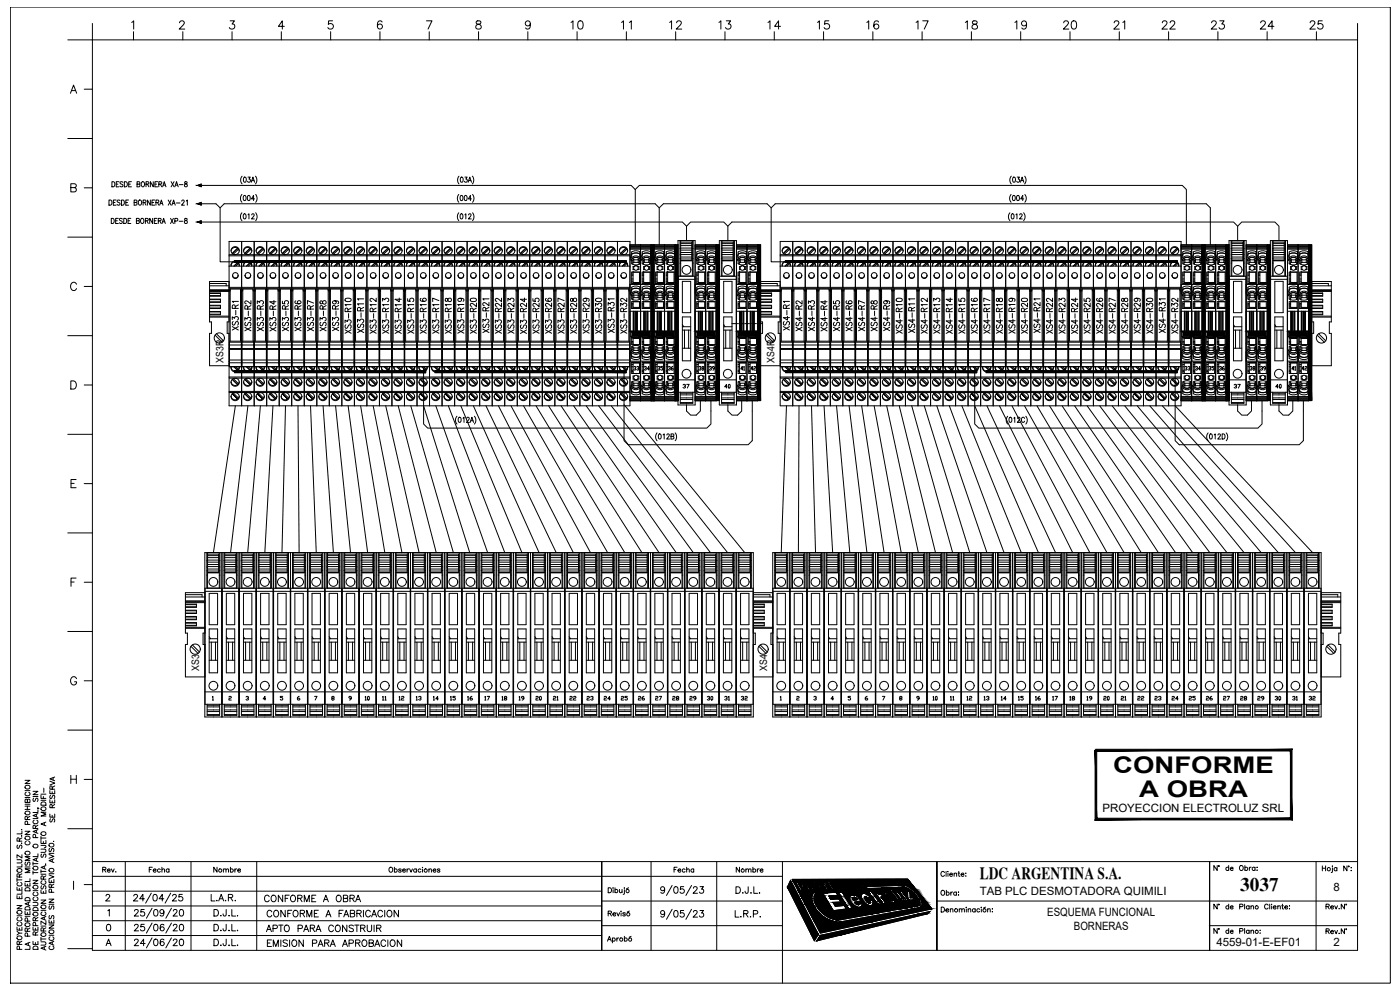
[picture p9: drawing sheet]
<svg xmlns="http://www.w3.org/2000/svg" width="420mm" height="297mm" viewBox="0 0 420 297" stroke-linecap="round" stroke-linejoin="round" font-family="sans-serif">
<defs><g id="words">
<g font-size="6.9">
<text x="334.1" y="231.9">CONFORME</text>
<text x="341.9" y="239">A OBRA</text>
</g>
<text font-size="5.8" x="372.2" y="267.4">3037</text>
<g font-size="5.7">
<text x="170.4" y="9.9">10</text>
<text x="185.6" y="9.9">11</text>
<text x="200" y="9.9">12</text>
<text x="214.8" y="9.9">13</text>
<text x="229.7" y="9.9">14</text>
<text x="244.5" y="9.9">15</text>
<text x="259.3" y="9.9">16</text>
<text x="274.1" y="9.9">17</text>
<text x="288.9" y="9.9">18</text>
<text x="303.7" y="9.9">19</text>
<text x="318.2" y="9.9">20</text>
<text x="333.4" y="9.9">21</text>
<text x="347.8" y="9.9">22</text>
<text x="362.7" y="9.9">23</text>
<text x="377.5" y="9.9">24</text>
<text x="392.3" y="9.9">25</text>
</g>
<text font-size="5.3" x="79" y="280.8">APTO PARA CONSTRUIR</text>
<text font-size="5.1" x="294" y="263.6">LDC ARGENTINA S.A.</text>
<g font-size="4.9">
<text x="72.7" y="100.2" transform="rotate(-90 72.7 100.2)">XS3-R1</text>
<text x="76.6" y="100.5" transform="rotate(-90 76.6 100.5)">XS3-R2</text>
<text x="84" y="100.5" transform="rotate(-90 84 100.5)">XS3-R4</text>
<text x="87.8" y="100.5" transform="rotate(-90 87.8 100.5)">XS3-R5</text>
<text x="95.2" y="100.5" transform="rotate(-90 95.2 100.5)">XS3-R7</text>
<text x="99.1" y="100.5" transform="rotate(-90 99.1 100.5)">XS3-R8</text>
<text x="106.5" y="101.2" transform="rotate(-90 106.5 101.2)">XS3-R10</text>
<text x="117.8" y="101.2" transform="rotate(-90 117.8 101.2)">XS3-R13</text>
<text x="121.7" y="101.2" transform="rotate(-90 121.7 101.2)">XS3-R14</text>
<text x="129.1" y="101.2" transform="rotate(-90 129.1 101.2)">XS3-R16</text>
<text x="133" y="101.2" transform="rotate(-90 133 101.2)">XS3-R17</text>
<text x="136.5" y="101.2" transform="rotate(-90 136.5 101.2)">XS3-R18</text>
<text x="140.4" y="101.2" transform="rotate(-90 140.4 101.2)">XS3-R19</text>
<text x="144.3" y="101.2" transform="rotate(-90 144.3 101.2)">XS3-R20</text>
<text x="151.7" y="101.2" transform="rotate(-90 151.7 101.2)">XS3-R22</text>
<text x="155.6" y="101.2" transform="rotate(-90 155.6 101.2)">XS3-R23</text>
<text x="159.1" y="101.2" transform="rotate(-90 159.1 101.2)">XS3-R24</text>
<text x="163" y="101.2" transform="rotate(-90 163 101.2)">XS3-R25</text>
<text x="166.9" y="101.2" transform="rotate(-90 166.9 101.2)">XS3-R26</text>
<text x="170.4" y="101.2" transform="rotate(-90 170.4 101.2)">XS3-R27</text>
<text x="174.3" y="101.2" transform="rotate(-90 174.3 101.2)">XS3-R28</text>
<text x="178.2" y="101.2" transform="rotate(-90 178.2 101.2)">XS3-R29</text>
<text x="181.7" y="101.2" transform="rotate(-90 181.7 101.2)">XS3-R30</text>
<text x="238.1" y="100.2" transform="rotate(-90 238.1 100.2)">XS4-R1</text>
<text x="242" y="100.5" transform="rotate(-90 242 100.5)">XS4-R2</text>
<text x="245.5" y="100.5" transform="rotate(-90 245.5 100.5)">XS4-R3</text>
<text x="249.4" y="100.5" transform="rotate(-90 249.4 100.5)">XS4-R4</text>
<text x="253.3" y="100.5" transform="rotate(-90 253.3 100.5)">XS4-R5</text>
<text x="256.8" y="100.5" transform="rotate(-90 256.8 100.5)">XS4-R6</text>
<text x="260.7" y="100.5" transform="rotate(-90 260.7 100.5)">XS4-R7</text>
<text x="268.1" y="100.5" transform="rotate(-90 268.1 100.5)">XS4-R9</text>
<text x="272" y="101.2" transform="rotate(-90 272 101.2)">XS4-R10</text>
<text x="279.4" y="101.2" transform="rotate(-90 279.4 101.2)">XS4-R12</text>
<text x="283.3" y="101.2" transform="rotate(-90 283.3 101.2)">XS4-R13</text>
<text x="290.7" y="101.2" transform="rotate(-90 290.7 101.2)">XS4-R15</text>
<text x="294.6" y="101.2" transform="rotate(-90 294.6 101.2)">XS4-R16</text>
<text x="302" y="101.2" transform="rotate(-90 302 101.2)">XS4-R18</text>
<text x="305.9" y="101.2" transform="rotate(-90 305.9 101.2)">XS4-R19</text>
<text x="317.1" y="101.2" transform="rotate(-90 317.1 101.2)">XS4-R22</text>
<text x="324.6" y="101.2" transform="rotate(-90 324.6 101.2)">XS4-R24</text>
<text x="328.4" y="101.2" transform="rotate(-90 328.4 101.2)">XS4-R25</text>
<text x="335.8" y="101.2" transform="rotate(-90 335.8 101.2)">XS4-R27</text>
<text x="339.7" y="101.2" transform="rotate(-90 339.7 101.2)">XS4-R28</text>
<text x="347.1" y="101.2" transform="rotate(-90 347.1 101.2)">XS4-R30</text>
<text x="78.7" y="271.6">CONFORME A OBRA</text>
<text x="79.4" y="276.2">CONFORME A FABRICACION</text>
<text x="79.4" y="285">EMISION PARA APROBACION</text>
</g>
<g font-size="4.4">
<text x="204.3" y="117.8">37</text>
<text x="216.6" y="117.8">40</text>
<text x="369.4" y="117.8">37</text>
<text x="382.1" y="117.8">40</text>
<text x="17.6" y="248" transform="rotate(-90 17.6 248)">SE RESERVA</text>
<text x="43.7" y="262.8">Fecha</text>
<text x="63.1" y="262.8">Nombre</text>
<text x="201.4" y="262.8">Fecha</text>
<text x="220.1" y="262.8">Nombre</text>
</g>
<g font-size="4">
<text x="189.4" y="112.2">33</text>
<text x="192.6" y="112.2">34</text>
<text x="196.5" y="112.2">35</text>
<text x="199.7" y="112.2">36</text>
<text x="208.8" y="112.2">38</text>
<text x="212" y="112.2">39</text>
<text x="221.5" y="112.2">41</text>
<text x="224.4" y="112.2">42</text>
<text x="354.5" y="112.2">33</text>
<text x="357.7" y="112.2">34</text>
<text x="361.9" y="112.2">35</text>
<text x="365.1" y="112.2">36</text>
<text x="374.3" y="112.2">38</text>
<text x="377.5" y="112.2">39</text>
<text x="386.6" y="112.2">41</text>
<text x="389.8" y="112.2">42</text>
<text x="108.7" y="211.3">10</text>
<text x="113.9" y="211.3">11</text>
<text x="118.9" y="211.3">12</text>
<text x="124.2" y="211.3">13</text>
<text x="129.1" y="211.3">14</text>
<text x="134.4" y="211.3">15</text>
<text x="139.3" y="211.3">16</text>
<text x="144.6" y="211.3">17</text>
<text x="149.6" y="211.3">18</text>
<text x="154.9" y="211.3">19</text>
<text x="159.8" y="211.3">20</text>
<text x="165.1" y="211.3">21</text>
<text x="170" y="211.3">22</text>
<text x="175.3" y="211.3">23</text>
<text x="180.3" y="211.3">24</text>
<text x="185.6" y="211.3">25</text>
<text x="190.9" y="211.3">26</text>
<text x="195.8" y="211.3">27</text>
<text x="201.1" y="211.3">28</text>
<text x="206" y="211.3">29</text>
<text x="211.3" y="211.3">30</text>
<text x="216.6" y="211.3">31</text>
<text x="221.5" y="211.3">32</text>
<text x="248.4" y="211.3">4</text>
<text x="279" y="211.3">10</text>
<text x="284.3" y="211.3">11</text>
<text x="289.3" y="211.3">12</text>
<text x="294.6" y="211.3">13</text>
<text x="299.5" y="211.3">14</text>
<text x="304.8" y="211.3">15</text>
<text x="309.7" y="211.3">16</text>
<text x="315" y="211.3">17</text>
<text x="320.3" y="211.3">18</text>
<text x="325.3" y="211.3">19</text>
<text x="330.2" y="211.3">20</text>
<text x="335.5" y="211.3">21</text>
<text x="340.4" y="211.3">22</text>
<text x="345.7" y="211.3">23</text>
<text x="351" y="211.3">24</text>
<text x="356" y="211.3">25</text>
<text x="361.2" y="211.3">26</text>
<text x="366.2" y="211.3">27</text>
<text x="371.5" y="211.3">28</text>
<text x="376.4" y="211.3">29</text>
<text x="381.7" y="211.3">30</text>
<text x="387" y="211.3">31</text>
<text x="391.9" y="211.3">32</text>
</g>
<g font-size="3.4">
<text x="330.9" y="243.7">PROYECCION ELECTROLUZ SRL</text>
<text x="294" y="268.6">TAB PLC DESMOTADORA QUIMILI</text>
<text x="400.2" y="267.4">8</text>
<text x="314.3" y="274.9">ESQUEMA FUNCIONAL</text>
<text x="322.3" y="278.9">BORNERAS</text>
<text x="365.1" y="283.7">4559-01-E-EF01</text>
<text x="400.2" y="284">2</text>
</g>
<g font-size="3.1">
<text x="67" y="108.9" transform="rotate(-90 67 108.9)">XS3R</text>
<text x="232.4" y="108.9" transform="rotate(-90 232.4 108.9)">XS4R</text>
<text x="59.8" y="201.3" transform="rotate(-90 59.8 201.3)">XS3</text>
<text x="230.2" y="201.3" transform="rotate(-90 230.2 201.3)">XS4</text>
</g>
</g></defs>
<!-- layer: ASHADE -->
<g fill="none" stroke="#000" stroke-width=".3">
<path d="M3.1 2.1h414.2v292.9h-414.2zM7.5 234.1h1.5l-1.5 1h1.5M7.5 239.3h1.5M7.5 237.2h1.5M7.7 235.7a.71 .71 0 0 1 1.1-.1 .71 .71 0 0 1 0 1.1 .71 .71 0 0 1-1.1-.1l-.2-.3zM7.9 237.7a.53 .53 0 0 0-.4 .6 .53 .53 0 0 0 .6 .5 .6 .6 0 0 0 .8-.2 .6 .6 0 0 0-.1-.8l-.2-.1M9.9 237.4h1.5l-1.5 1h1.5M9.9 239h1.5M10.1 239.5l-.2 .3 .2 .7 .4-.2 .3-.7h.5l.1 .5-.2 .4M12.3 238.6v1h1.5M12.3 238.3h1.5M5.1 257.9h1.1l.4 .5-.2 .5h-1.3"/>
<path d="M5.3 253.6l-.2 .3 .2 .7 .3-.1 .6-.9 .4 .3-.2 .7M5.8 252.4l-.1-.9-.5-.1-.1 1h1.5M6.4 253h.1M6.4 250.8h.1M6.4 248.9h.1M6.6 259.3v.8h-1.5M6.6 256.5v.9l-1.5-.9v.9M6.6 249.4v.8h-1.5M6.6 251.4l-.8 .5M7.5 249.4h1.5l-1.5 1h1.5M7.5 242.9h1.5M7.5 241.9h1.5"/>
<path d="M7.5 241.3h1.5M7.6 251.2a.7 .7 0 0 1 .9-.3 .7 .7 0 0 1 .3 1 .72 .72 0 0 1-.9 .1 .72 .72 0 0 1-.3-.8zM7.7 258.6l-.1 .9 .4 .1 .4-.9 .4-.1 .2 .4-.2 .6M7.7 255.5a.71 .71 0 0 1 1.1-.1 .71 .71 0 0 1 0 1.1 .71 .71 0 0 1-1.1-.1l-.2-.3zM7.7 243.5a.71 .71 0 0 1 1.1-.1 .71 .71 0 0 1 0 1 .71 .71 0 0 1-1.1-.1l-.2-.2zM7.9 252.4a.54 .54 0 0 0-.4 .7 .54 .54 0 0 0 .6 .4 .61 .61 0 0 0 .8-.2 .61 .61 0 0 0-.1-.8l-.2-.1M8.2 245.9l-.1-.8-.4-.1-.2 .9h1.5M8.2 240.1l.3-.3h.3l.2 .3v.7h-1.5l.2-1 .4 .1 .1 .9M8.2 241.9v1M8.3 247.4l-.1-.9h-.6l-.1 .9h1.5M9 257h-1.5l1.5 .6-1.5 .6h1.5M9 244.9l-.8 .5"/>
<path d="M9.9 258.6v1M9.9 259.1h1.5M9.9 245.6h1.5M10.3 246.1a.53 .53 0 0 0-.4 .6 .53 .53 0 0 0 .6 .4h.3a.54 .54 0 0 0 .6-.4 .54 .54 0 0 0-.4-.6M10.6 248.6l-.1-.9-.3-.1-.3 .3v.7h1.5M10.7 251.3l-.1-.8-.5-.1-.2 .9h1.5M10.9 244.3v.8M10.9 249.1v.7M10.9 257.6v.7M11.3 242.4l.4 .2M11.4 257.4l-1.5 .5 1.5 .6M11.4 256.2v.8h-1.5"/>
<path d="M11.4 248.9l-1.5 .6 1.5 .5M11.4 244.1l-1.5 .6 1.5 .6M11.4 242.9v.9h-1.5M11.4 247.6l-.8 .5M12.3 254.8h1.1l.4 .4-.2 .5h-1.3M12.3 253.6l1.4 .1v.5l-.4 .1M12.3 252.2v.9h1.5v-.9M12.3 251v1M12.3 251.4h1.5M12.3 240.1h1.5M12.4 240.9a.82 .82 0 0 1 1.4 .2v.5h-1.5zM12.5 256.3l-.2 .3 .2 .6 .4-.1 .3-.8 .5 .1 .1 .5-.2 .3"/>
<path d="M13 252.5v.6M13.3 259.9v.7M13.7 259.3h.1M13.8 259.7l-1.5 .6 1.5 .5M13.8 246.7l-1.5 .5 1.5 .6M13.8 243.7h-1.5l1.5 .6-1.5 .5h1.5M14.7 256.4l1.5 .5-1.5 .6M14.7 256h1.5M14.9 254.6l-.1 .8 .4 .1 .4-.9h.4l.2 .3-.2 .6M15.7 257.9v.7M16 252.4h.1M16.2 257.6l-1.5 .6 1.5 .6"/>
<path d="M5.1 278.2v.9h1.5v-.9M5.1 271.7h1.5l-1.5 1h1.5M5.1 268.7v.9h1.5v-.9M5.1 266.2v.9h1.5v-.9M5.1 279.4l.7 .6M5.1 274.8h1.5M5.1 264h1.5M5.1 263.5v1M5.2 273.4a.7 .7 0 0 1 .9-.2 .7 .7 0 0 1 .3 .9 .72 .72 0 0 1-.9 .1 .72 .72 0 0 1-.3-.8zM5.2 260.9a.7 .7 0 0 1 .9-.3 .7 .7 0 0 1 .3 1 .73 .73 0 0 1-.9 .1 .73 .73 0 0 1-.3-.8zM5.4 276.7a.55 .55 0 0 0-.3 .7 .55 .55 0 0 0 .6 .4h.3a.54 .54 0 0 0 .6-.4 .54 .54 0 0 0-.4-.7M5.4 275.3a.55 .55 0 0 0-.3 .6 .55 .55 0 0 0 .6 .4h.3a.54 .54 0 0 0 .6-.4 .54 .54 0 0 0-.4-.6"/>
<path d="M5.4 264.8a.55 .55 0 0 0-.3 .6 .55 .55 0 0 0 .6 .4h.3a.54 .54 0 0 0 .6-.4 .54 .54 0 0 0-.4-.6M5.8 263.2l-.1-.9-.3-.1-.3 .3v.7h1.5M5.8 266.5v.6M5.8 269.1v.5M5.8 278.5v.6M6.6 280h-.8l-.7 .6M6.6 267.4v.9h-1.5M6.6 262.2l-.8 .5M7.5 273.4v.9h1.5v-.9M7.5 264.9v.9h1.5v-.9M7.5 274.9h1.5M7.5 260.1h1.5"/>
<path d="M7.6 277.2a.7 .7 0 0 1 .9-.3 .7 .7 0 0 1 .3 1 .72 .72 0 0 1-.9 .1 .72 .72 0 0 1-.3-.8zM7.6 272.3a.84 .84 0 0 1 1.4 .2v.5h-1.5zM7.6 269.6a.82 .82 0 0 1 1.4 .2v.5h-1.5zM7.6 266.6a.81 .81 0 0 1 1-.2 .81 .81 0 0 1 .4 .9h-1.5zM8.2 279.4l-.1-.8-.4-.1-.2 .9h1.5M8.2 265.3v.5M8.2 273.8v.5M8.3 276.4l-.1-.8-.5-.1-.2 .9h1.5M8.5 270.8v.7M9 270.6l-1.5 .6 1.5 .5M9 263.6v.9h-1.5M9 260.7h-1.5l1.5 .5-1.5 .6h1.5"/>
<path d="M9 278.4l-.8 .5M9.9 278.2v.9h1.5v-.9M9.9 270.7h1.1l.4 .5-.2 .5h-1.3M9.9 264.1h1.5l-1.5 1h1.5M9.9 267.2h1.5M9.9 261.8h1.5M9.9 261.3v1M10 272.5a.82 .82 0 0 1 1.4 .2v.5h-1.5zM10.3 269.2a.54 .54 0 0 0-.4 .6 .54 .54 0 0 0 .6 .5h.3a.55 .55 0 0 0 .6-.5 .55 .55 0 0 0-.4-.6M10.3 267.7a.54 .54 0 0 0-.4 .6 .54 .54 0 0 0 .6 .5h.3a.55 .55 0 0 0 .6-.5 .55 .55 0 0 0-.4-.6M10.6 276.3l-.1-.9-.3-.1-.3 .3v.7h1.5M10.6 278.5v.6"/>
<path d="M10.7 277.7l-.1-.8-.5-.1-.2 .9h1.5M11.4 279.6l-.8 .5M11.4 275.3l-.8 .5M12.3 270.1h1.5l-1.5 .9h1.5M12.3 267.1v.9h1.5v-.9M12.3 261v.9M12.3 277.9h1.5M12.3 273.1h1.5M12.3 262.3h1.5M12.3 261.5h1.5M12.5 265.8l-.2 .3 .2 .6 .4-.1 .3-.8h.4l.2 .3-.2 .6M12.7 273.6a.54 .54 0 0 0-.4 .7 .54 .54 0 0 0 .6 .4h.3a.55 .55 0 0 0 .6-.4 .55 .55 0 0 0-.4-.7"/>
<path d="M12.7 264.3a.54 .54 0 0 0-.4 .6 .54 .54 0 0 0 .6 .4h.3a.55 .55 0 0 0 .6-.4 .55 .55 0 0 0-.4-.6M13 279.3l-.1-.8-.5-.1-.1 .9h1.5M13 263.8l-.1-.9-.3-.1-.3 .4v.6h1.5M13 267.4v.6M13.3 275.2v.7M13.8 276.4v1l-1.5-1v1M13.8 275l-1.5 .6 1.5 .5M13.8 278.4l-.8 .5M13.8 262.8l-.8 .5M14.7 277.5h1.5l-1.5 1h1.5M14.7 276v1h1.5v-1M14.7 269.8h1.5l-1.5 .9h1.5"/>
<path d="M14.7 263.8v1h1.5v-1M14.7 262.5l1.5 .6-1.5 .5M14.7 271.3h1.5M14.7 262.2h1.5M14.9 274.7l-.2 .3 .1 .6h.4l.4-.8 .4-.1 .2 .3-.2 .7M14.9 271.8l-.2 .4 .2 .6 .4-.1 .5-.9 .4 .4-.2 .6M15.4 266.2l-.1-.8-.5-.1-.1 .9h1.5M15.4 264.2v.6M15.4 276.4v.6M15.5 267.7l-.1-.8-.6-.1-.1 .9h1.5M16.2 265.3l-.8 .5M5.2 281.1a.7 .7 0 0 1 .9-.3 .7 .7 0 0 1 .3 1 .73 .73 0 0 1-.9 .1 .73 .73 0 0 1-.3-.8z"/>
<path d="M5.8 283.4l-.1-.9-.3-.1-.3 .3v.7h1.5M5.9 284.8l-.1-.8-.6-.1-.1 .9h1.5M6.6 282.4l-.8 .5M8.3 280.9l-.1-.8-.5-.1-.2 .9h1.5M8.5 282.9v.7M9 284v.8h-1.5M9 282.7l-1.5 .6 1.5 .6M9.9 282.5v.9h1.5v-.9M10.1 284h1.1l.2 .8h-1.5zM10.6 280.6l-.1-.9-.3-.1-.3 .3v.7h1.5M10.6 282.8v.6M12.3 282.6h1.1l.4 .4-.2 .5-1.3 .1"/>
<path d="M12.3 281.7h1.5M12.3 281.2v1M13.3 284.1v.7M13.8 283.9l-1.5 .6 1.5 .6M14.7 280.6h1.5M15 283.9a.55 .55 0 0 0-.3 .6 .55 .55 0 0 0 .6 .4h.3a.55 .55 0 0 0 .6-.4 .55 .55 0 0 0-.4-.6M15 281.1a.55 .55 0 0 0-.3 .6 .55 .55 0 0 0 .6 .5h.3a.55 .55 0 0 0 .6-.5 .55 .55 0 0 0-.4-.6M15.7 282.7v.7M16.2 282.5l-1.5 .5 1.5 .6M27.7 285.1v-273.1h379.7v273.1M234.8 285.1v9.9"/>
<circle cx="10.6" cy="253.8" r=".69"/>
<circle cx="13" cy="242.7" r=".69"/>
<circle cx="13" cy="250.1" r=".69"/>
<circle cx="15.4" cy="253.6" r=".68"/>
<circle cx="10.6" cy="266.2" r=".68"/>
<circle cx="10.6" cy="274.3" r=".69"/>
<circle cx="10.6" cy="260.5" r=".69"/>
<circle cx="13" cy="272.1" r=".69"/>
<circle cx="15.4" cy="279.6" r=".68"/>
<circle cx="15.4" cy="261.1" r=".68"/>
<circle cx="13" cy="280.4" r=".68"/>
</g>
<!-- layer: Texto-rotulo -->
<g fill="none" stroke="#000" stroke-width=".3">
<path d="M20.3 12h7.4M39.5 6.7l.6-.4v2.4M40.1 9.5v2.5M53.9 6.8l.5-.5 .8 .2a.74 .74 0 0 1-.3 1l-1.1 1.2h1.6M54.9 9.5v2.5M69.1 6.3h1.3l-.8 .9a.82 .82 0 0 1 .7 1.3 .82 .82 0 0 1-1.5-.2M69.6 9.5v2.5M84.4 9.5v2.5M85.3 7.9h-1.7l1.1-1.6v2.4M99.2 9.5v2.5M99.8 6.3h-1.2l-.1 1a.87 .87 0 0 1 1.3 0 .87 .87 0 0 1-.1 1.3 .87 .87 0 0 1-1.3-.3M114 9.5v2.5"/>
<path d="M114.7 6.6a.69 .69 0 0 0-1.1-.2 1.41 1.41 0 0 0 .5 2.3 .76 .76 0 0 0 .7-.8 .76 .76 0 0 0-.8-.7 .76 .76 0 0 0-.7 .7M128 6.3h1.6l-1.1 2.4M128.8 9.5v2.5M143 6.4a.49 .49 0 0 0 .3 .8 .87 .87 0 0 1 .9 .4 .87 .87 0 0 1 0 1l-.8 .1-.5-.2a.91 .91 0 0 1 .1-1 .91 .91 0 0 1 1-.3 .49 .49 0 0 0 .2-.8zM143.6 9.5v2.5M158.4 9.5v2.5M159.2 7.1a.77 .77 0 0 1-1.1 .7 .77 .77 0 0 1-.3-1.2 .77 .77 0 0 1 1.2 0 1.3 1.3 0 0 1-.8 2.1l-.4-.3M173.2 9.5v2.5M188 9.5v2.5M202.8 9.5v2.5M217.6 9.5v2.5M232.4 9.5v2.5"/>
<path d="M247.2 9.5v2.5M262 9.5v2.5M276.7 9.5v2.5M291.5 9.5v2.5M306.3 9.5v2.5M321.1 9.5v2.5M335.9 9.5v2.5M350.7 9.5v2.5M365.5 9.5v2.5M380.3 9.5v2.5M395.1 9.5v2.5M407.4 7v5"/>
<path d="M21.1 28l1-2.5 .9 2.5M21.5 27.2h1.2M25.3 26.8h2.4M20.3 41.6h7.4M21.3 56.3l1.4-.1 .2-.4-.1-.4-.5-.3h-1v2.5h1a.65 .65 0 0 0 .6-.7 .65 .65 0 0 0-.6-.6M25.3 56.4h2.4M20.3 71.1h7.4M23 85.3a.92 .92 0 0 0-1.1-.6 .92 .92 0 0 0-.7 .9 1.02 1.02 0 0 0 .3 1.3 1.02 1.02 0 0 0 1.3-.1l.2-.2M25.3 85.9h2.4M20.3 100.7h7.4M21.3 114.3h.8a1.31 1.31 0 0 1 .8 1.2 1.31 1.31 0 0 1-.8 1.2h-.8zM25.3 115.5h2.4"/>
<path d="M20.3 130.3h7.4M20.3 159.9h7.4M21.3 145h.9M22.8 143.9h-1.5v2.4h1.5M25.3 145.1h2.4M21.3 174.6h.9M22.8 173.4h-1.5v2.5M25.3 174.7h2.4M20.3 189.5h7.4M20.3 219.1h7.4M23 203.6a.91 .91 0 0 0-1.1-.6 .91 .91 0 0 0-.7 1v.6a.89 .89 0 0 0 .9 .9 .89 .89 0 0 0 .9-.9h-.6M25.3 204.3h2.4"/>
<path d="M21.3 232.6v2.5M21.3 233.8h1.6M22.9 232.6v2.5M25.3 233.9h2.4M20.3 248.7h7.4M22.1 264.4v2.5M25.3 265.4h2.4M20.3 284.6h7.4"/>
</g>
<!-- layer: TEXTOS -->
<g fill="none" stroke="#000" stroke-width=".3">
<path d="M27.7 7v5M33.6 54.5a.78 .78 0 0 1 .9 .8 .78 .78 0 0 1-.9 .8zM34.9 55.3h.5M35.7 54.5h-.8v1.6h.8M36.9 54.7l-.3-.2-.6 .2 .1 .4 .8 .5-.3 .5-.6-.3M37.3 54.5a.78 .78 0 0 1 .9 .8 .78 .78 0 0 1-.9 .8zM38.6 55.3h.5M39.5 54.5h-.9v1.6h.9M41.1 55.3l.8-.1v-.5l-.8-.2v1.6l.8-.2 .1-.4-.3-.2M42.6 54.6l.2-.1a.79 .79 0 0 1 .6 .8 .79 .79 0 0 1-.6 .8 .97 .97 0 0 1-.2-1.5zM43.8 55.3l.8-.1v-.5l-.8-.2v1.6M44.2 55.3l.5 .8"/>
<path d="M46 54.5v1.6l-.9-1.6v1.6M46.5 55.3h.5M47.3 54.5h-.8v1.6h.8M47.7 55.3l.7-.1 .1-.5-.8-.2v1.6M48.1 55.3l.5 .8M48.8 56.1l.5-1.6 .5 1.6M49 55.5h.6M51.4 54.5l.8 1.6M52.2 54.5l-.8 1.6M52.5 56.1l.5-1.6 .5 1.6M52.7 55.5h.6M53.8 55.4h1.1"/>
<path d="M55.5 54.6v.4a.57 .57 0 0 1 .6 .4 .57 .57 0 0 1-.2 .7 .49 .49 0 0 1-.6-.6 .49 .49 0 0 1 .7-.4l.1-.5zM72.6 58.3a1.82 1.82 0 0 0 0 2.4M72.7 52.9a1.73 1.73 0 0 0 0 2.3M73.2 58.7l.2-.1a.85 .85 0 0 1 .5 .8 .85 .85 0 0 1-.5 .8l-.4-.7zM73.2 53.2l.2-.1a.84 .84 0 0 1 .5 .8 .84 .84 0 0 1-.5 .8l-.4-.7zM74.4 58.7l.2-.1a.84 .84 0 0 1 .5 .8 .84 .84 0 0 1-.5 .8l-.4-.7zM74.4 53.1h.7l-.4 .6a.47 .47 0 0 1 .4 .7 .47 .47 0 0 1-.8 0M75.4 54.7l.5-1.6 .5 1.6M75.6 54.2h.6M76.4 59.7h-.9l.6-1.1v1.6M76.7 52.9a1.79 1.79 0 0 1 0 2.3M76.7 58.3a1.82 1.82 0 0 1 0 2.4"/>
<path d="M137.7 58.3a1.82 1.82 0 0 0 0 2.4M137.8 52.9a1.79 1.79 0 0 0 0 2.3M138.3 58.7l.2-.1a.85 .85 0 0 1 .4 .8 .85 .85 0 0 1-.4 .8l-.4-.7zM138.3 53.2l.2-.1a.85 .85 0 0 1 .5 .8 .85 .85 0 0 1-.5 .8l-.4-.7zM139.5 58.7l.2-.1a.85 .85 0 0 1 .5 .8 .85 .85 0 0 1-.5 .8l-.4-.7zM139.5 53.1h.7l-.4 .6a.47 .47 0 0 1 .4 .7 .47 .47 0 0 1-.8 0M140.5 54.7l.5-1.6 .5 1.6M140.7 54.2h.6M141.5 59.7h-.9l.6-1.1v1.6M141.8 52.9a1.79 1.79 0 0 1 0 2.3M141.8 58.3a1.82 1.82 0 0 1 0 2.4M303.4 58.3a1.76 1.76 0 0 0 0 2.4"/>
<path d="M303.5 52.9a1.73 1.73 0 0 0 0 2.3M304 58.7l.2-.1a.84 .84 0 0 1 .5 .8 .84 .84 0 0 1-.5 .8l-.4-.7zM304.1 53.2l.1-.1a.84 .84 0 0 1 .6 .8 .84 .84 0 0 1-.6 .8l-.3-.7zM305.3 58.7l.1-.1a.84 .84 0 0 1 .6 .8 .84 .84 0 0 1-.6 .8l-.3-.7zM305.3 53.1h.6l-.3 .6a.47 .47 0 0 1 .4 .7 .47 .47 0 0 1-.9 0M306.3 54.7l.4-1.6 .6 1.6M306.4 54.2h.7M307.3 59.7h-1l.6-1.1v1.6M307.5 52.9a1.79 1.79 0 0 1 0 2.3M307.6 58.3a1.82 1.82 0 0 1 0 2.4M32.7 60a.78 .78 0 0 1 .9 .8 .78 .78 0 0 1-.9 .8zM33.4 65.5a.78 .78 0 0 1 .9 .8 .78 .78 0 0 1-.9 .8z"/>
<path d="M34 60.8h.5M34.7 66.2h.5M34.8 60h-.8v1.6h.8M35.5 65.5h-.8v1.6h.8M36 60.2l-.3-.2-.6 .2 .2 .4 .7 .4-.1 .5-.4 .1-.4-.3M36.4 60a.78 .78 0 0 1 .9 .8 .78 .78 0 0 1-.9 .8zM36.7 65.7l-.3-.2-.6 .2 .2 .4 .6 .3 .1 .4-.3 .3-.6-.3M37.1 65.5a.78 .78 0 0 1 .9 .8 .78 .78 0 0 1-.9 .8zM37.8 60.8h.5M38.4 66.2h.5M38.6 60h-.8v1.6h.8M39.3 65.5h-.9v1.6h.9"/>
<path d="M40.3 60.8l.7-.1v-.6l-.7-.1v1.6l.8-.2v-.4l-.3-.2M40.9 66.2h.8v-.6l-.8-.1v1.6l.9-.2v-.4l-.3-.3M41.8 60.1l.1-.1a.73 .73 0 0 1 .6 .8 .73 .73 0 0 1-.7 .7l-.3-.5zM42.4 65.6l.2-.1a.79 .79 0 0 1 .6 .8 .79 .79 0 0 1-.6 .8 .99 .99 0 0 1-.2-1.5zM42.9 60.8l.8-.1v-.6l-.8-.1v1.6M43.4 60.8l.4 .8M43.6 66.2h.8v-.6l-.8-.1v1.6M44.1 66.2l.4 .9M45.1 60v1.6l-.9-1.6v1.6M45.6 60.8h.5M45.8 65.5v1.6l-.9-1.6v1.6M46.3 66.2h.5"/>
<path d="M46.4 60h-.8v1.6h.8M46.8 60.8l.8-.1v-.6l-.8-.1v1.6M47.1 65.5h-.8v1.6h.8M47.2 60.8l.5 .8M47.5 66.2h.7v-.6l-.7-.1v1.6M47.9 61.6l.5-1.6 .5 1.6M47.9 66.2l.5 .9M48.1 61h.6M48.6 67.1l.5-1.6 .5 1.6M48.8 66.5h.6M50.5 60l.9 1.6M51.2 65.5l.8 1.6"/>
<path d="M51.4 60l-.9 1.6M51.6 61.6l.5-1.6 .5 1.6M51.8 61h.6M52 65.5l-.8 1.6M52.5 66.3l.7-.1v-.6l-.7-.1v1.6M52.9 60.9h1.1M53.8 66.4h1.1M54.5 60.4l.2-.3 .3-.1 .3 .5-.8 1.1h.9M55.5 65.6v.4a.56 .56 0 0 1 .6 .4 .56 .56 0 0 1-.2 .7 .49 .49 0 0 1-.6-.6 .49 .49 0 0 1 .7-.4l.1-.5zM55.9 60.3l.3-.3v1.6M72.6 63.8a1.82 1.82 0 0 0 0 2.4M73.2 64.2l.2-.1a.85 .85 0 0 1 .5 .8 .85 .85 0 0 1-.5 .8l-.4-.7z"/>
<path d="M74.4 64.4l.3-.3v1.6M75.5 64.5l.3-.4h.2l.3 .5-.8 1.1h.8M76.7 63.8a1.82 1.82 0 0 1 0 2.4M137.7 63.8a1.82 1.82 0 0 0 0 2.4M138.3 64.2l.2-.1a.85 .85 0 0 1 .4 .8 .85 .85 0 0 1-.4 .8l-.4-.7zM139.5 64.4l.3-.3v1.6M140.6 64.5l.5-.4 .3 .5-.8 1.1h.8M141.8 63.8a1.82 1.82 0 0 1 0 2.4M303.1 63.8a1.76 1.76 0 0 0 0 2.4M303.7 64.2l.1-.1a.84 .84 0 0 1 .5 .8 .84 .84 0 0 1-.5 .8l-.3-.7zM304.9 64.4l.3-.3v1.6M306 64.5l.1-.3 .4-.1 .3 .5-.8 1.1h.8"/>
<path d="M307.2 63.8a1.76 1.76 0 0 1 0 2.4M77.2 96.1v-.8l.7 .4a.55 .55 0 0 1 .9-.4 .55 .55 0 0 1-.1 1M77.2 91.1v-.8l.7 .4a.56 .56 0 0 1 .9-.4 .56 .56 0 0 1-.1 1M77.2 98.2l1.9 1.1M77.5 96.7l-.3 .4 .3 .7 .4-.2 .5-.8a.45 .45 0 0 1 .7 .3l-.3 .7M78.1 92.7l-.1-.9h-.6l-.2 .9h1.9M78.3 93.4v1.3M79.1 98.2l-1.9 1.1M79.1 91.7l-1 .5M88.5 96.1v-.8l.7 .4a.55 .55 0 0 1 .9-.4 .55 .55 0 0 1-.1 1M88.5 98.2l1.9 1.1M88.8 96.7l-.3 .4 .3 .7 .4-.2 .4-.8a.45 .45 0 0 1 .8 .3l-.3 .7"/>
<path d="M88.8 90.3h-.2a.92 .92 0 0 0 .7 1 .92 .92 0 0 0 1.1-.6 .52 .52 0 0 0-.8-.5 .52 .52 0 0 0-.1 .9l.2 .1M89.4 92.7l-.1-.9h-.7l-.1 .9h1.9M89.6 93.4v1.3M90.4 98.2l-1.9 1.1M90.4 91.7l-1 .5M99.8 96.1v-.8l.7 .4a.56 .56 0 0 1 .9-.5 .56 .56 0 0 1-.1 1M99.8 98.2l1.8 1M100.1 96.7l-.3 .4 .3 .6 .4-.1 .4-.9a.44 .44 0 0 1 .7 .4l-.2 .6M100.4 90.2l.4 .3a.52 .52 0 0 1-.1 .6 .52 .52 0 0 1-.7-.1 .52 .52 0 0 1 .1-.7l.3-.1a.88 .88 0 0 1 1.2 .6l-.2 .3M100.7 92.7l-.1-.9h-.7l-.1 .9h1.8M100.8 93.3v1.3M101.6 98.2l-1.8 1"/>
<path d="M101.6 91.7l-.9 .5M107.3 96.6v-.8l.7 .5a.56 .56 0 0 1 .9-.5 .56 .56 0 0 1-.1 1M107.3 98.7l1.9 1.1M107.6 97.2l-.3 .4 .3 .7 .4-.2 .4-.8 .5-.1 .3 .4-.3 .7M108.2 93.3l-.1-.9-.6-.1-.2 1h1.9M108.4 93.9v1.3M109.2 91.2h-1.9l.4 .4M109.2 89.7h-1.9l.4 .4M109.2 98.7l-1.9 1.1M109.2 92.2l-1 .5M111.1 96.9v-.9l.7 .5a.56 .56 0 0 1 .8-.5 .56 .56 0 0 1 0 1M111.1 99l1.8 1"/>
<path d="M111.3 97.5l-.2 .3 .2 .7 .5-.2 .6-.8h.2l.3 .3-.3 .7M112 93.5l-.2-.9h-.7v.9h1.8M112.1 94.1v1.3M112.9 91.4h-1.8l.3 .4M112.9 89.5v1l-1.5-1-.3 .2v.4l.4 .3M112.9 99l-1.8 1M112.9 92.4l-.9 .6M122.3 96.9v-.9l.7 .5a.56 .56 0 0 1 .9-.5 .56 .56 0 0 1-.1 1M122.3 89.6v.7l.8 .1a.57 .57 0 0 1 0-.8 .57 .57 0 0 1 .9 .1 .57 .57 0 0 1-.2 .8M122.3 99l1.9 1M122.6 97.5l-.3 .3 .3 .7 .4-.2 .4-.7 .5-.1 .3 .3-.3 .7M123.2 93.5l-.1-.9h-.7l-.1 .9h1.9"/>
<path d="M124.2 91.4h-1.9l.4 .4M124.2 99l-1.9 1M124.2 92.4l-1 .6M144.9 96.6v-.8l.7 .5a.56 .56 0 0 1 .9-.5 .56 .56 0 0 1-.1 1M144.9 98.7l1.8 1.1M145.2 97.2l-.3 .4 .3 .7 .4-.2 .6-.9h.3l.2 .4-.2 .7M145.8 93.3l-.1-.9-.6-.1-.2 1h1.8M146.7 90.7v1.1l-1.5-1-.3 .3v.3l.4 .3M146.7 89.7h-1.8l.3 .4M146.7 98.7l-1.8 1.1M146.7 92.2l-.9 .5M182.5 96.6v-.8l.7 .5a.56 .56 0 0 1 .9-.5 .56 .56 0 0 1-.1 1"/>
<path d="M182.5 91.6v-.8l.7 .5a.56 .56 0 0 1 .9-.5 .56 .56 0 0 1-.1 1M182.5 98.7l1.8 1.1M182.8 97.2l-.3 .4 .3 .7 .4-.2 .6-.9h.3l.2 .4-.2 .7M183.4 93.3l-.1-.9-.6-.1-.2 1h1.8M183.6 93.9v1.3M184.3 89.7h-1.8l.4 .4M184.3 98.7l-1.8 1.1M184.3 92.2l-.9 .5M186.3 96.9v-.9l.7 .5a.56 .56 0 0 1 .8-.5 .56 .56 0 0 1-.1 1M186.3 91.8v-.8l.7 .5a.56 .56 0 0 1 .8-.5 .56 .56 0 0 1-.1 1M186.3 99l1.8 1M186.5 97.5l-.2 .3 .2 .7 .5-.2 .3-.7h.7l.1 .5-.3 .4"/>
<path d="M187.1 93.5l-.1-.9h-.6l-.1 .9h1.8M187.3 94.1v1.3M188.1 89.5v1l-1.5-1-.3 .3v.3l.4 .3M188.1 99l-1.8 1M188.1 92.4l-1 .6M261.4 98.2l1.9 1.1M261.5 90.3v.8h.5a.68 .68 0 0 1 .4-.8 .68 .68 0 0 1 .9 .3 .6 .6 0 0 1-.7 .7 .6 .6 0 0 1-.5-.8zM261.7 96.7l-.3 .4 .3 .7 .4-.2 .5-.8a.45 .45 0 0 1 .7 .3l-.3 .7M262.3 92.7l-.1-.9h-.7l-.1 .9h1.9M262.5 93.4v1.3M262.6 95.1v1.2l-1.2-.8h1.9M263.3 98.2l-1.9 1.1"/>
<path d="M263.3 91.7l-1 .5M272.7 98.7l1.8 1.1M273 97.2l-.3 .4 .1 .5 .5 .1 .5-.9 .5-.1 .2 .4-.2 .7M273.6 93.3l-.1-.9-.6-.1-.2 1h1.8M273.7 93.9v1.3M273.9 95.7v1.1l-1.2-.8h1.8M274.5 91.2h-1.8l.4 .4M274.5 89.7h-1.8l.4 .4M274.5 98.7l-1.8 1.1M274.5 92.2l-.9 .5M284 99l1.8 1M284.2 97.5l-.2 .4 .1 .5 .5 .1 .4-.9 .6-.1 .2 .4-.2 .6"/>
<path d="M284.9 93.5l-.1-.9-.7-.1-.1 1h1.8M285 94.1v1.4M285.2 95.9v1.2l-1.2-.8h1.8M285.2 89.4v1.1l-1.2-.7h1.8M285.8 91.4h-1.8l.3 .4M285.8 99l-1.8 1M285.8 92.5l-.9 .5M295.3 99l1.8 1M295.5 97.5l-.2 .3 .2 .7 .4-.1 .7-.9h.2l.3 .3-.3 .7M296.1 93.5l-.1-.9h-.7v.9h1.8M296.3 94.1v1.3M296.5 95.9v1.1l-1.2-.7h1.8"/>
<path d="M297.1 91.4h-1.8l.3 .4M297.1 90.2l-1.8-.7v1M297.1 99l-1.8 1M297.1 92.4l-1 .6M306.5 99l1.9 1M306.6 89.7l1-.2 .7 .2 .1 .2a1.01 1.01 0 0 1-.9 .6 1.01 1.01 0 0 1-1-.6zM306.8 97.5l-.3 .3 .3 .7 .4-.2 .4-.7 .5-.1 .3 .3-.3 .7M307.4 93.5l-.1-.9h-.7l-.1 .9h1.9M307.6 94.1v1.3M307.8 95.9v1.1l-1.3-.7h1.9M308.4 90.9v1.1l-1.5-1-.4 .6 .5 .3M308.4 99l-1.9 1"/>
<path d="M308.4 92.4l-1 .6M310.3 98.7l1.8 1.1M310.6 97.2l-.3 .4 .3 .7 .4-.2 .4-.8 .5-.1 .2 .4-.2 .7M311.2 93.3l-.1-.9-.6-.1-.2 1h1.8M311.3 93.9v1.3M311.5 95.7v1.1l-1.2-.8h1.8M312.1 90.7v1.1l-1.5-1-.3 .3v.3l.4 .3M312.1 89.7h-1.8l.3 .4M312.1 98.7l-1.8 1.1M312.1 92.2l-.9 .5M317.8 90.3v-.8l.7 .5a.56 .56 0 0 1 .9-.5 .56 .56 0 0 1-.1 1M317.8 99l1.9 1"/>
<path d="M318.1 97.5l-.3 .3 .3 .7 .4-.2 .4-.7 .5-.1 .3 .3-.3 .7M318.7 93.5l-.1-.9h-.7l-.1 .9h1.9M318.9 94.1v1.3M319 95.9v1.1l-1.2-.7h1.9M319.7 90.9v1.1l-1.4-1-.5 .3 .1 .5 .3 .1M319.7 99l-1.9 1M319.7 92.4l-1 .6M329.1 99l1.8 1M329.4 97.5l-.3 .3 .3 .7 .4-.2 .3-.7h.8v.5l-.2 .4M329.4 89.5l-.3 .3a1.02 1.02 0 0 0 .9 .6 1.02 1.02 0 0 0 .9-.5 .53 .53 0 0 0-.5-.5 .53 .53 0 0 0-.5 .5 .53 .53 0 0 0 .4 .5M330 93.5l-.1-.9h-.7l-.1 .9h1.8M330.1 94.1v1.3"/>
<path d="M330.3 95.9v1.1l-1.2-.7h1.8M330.9 90.9v1.1l-1.5-1-.3 .6 .4 .3M330.9 99l-1.8 1M330.9 92.4l-.9 .6M340.4 98.9l1.8 1.1M340.6 97.4l-.2 .4 .2 .7 .5-.2 .4-.8 .6 .1 .1 .5-.3 .4M341 89.5a.49 .49 0 0 1 .4 .7 .49 .49 0 0 1-.8 .1 .49 .49 0 0 1 0-.7l.4-.1a.89 .89 0 0 1 1.2 .6l-.3 .3M341.2 93.5v-1h-.7l-.1 1h1.8M341.6 95.8v1.2l-1.2-.8h1.8M342.2 90.9v1.1l-1.5-1-.3 .3v.3l.4 .3M342.2 98.9l-1.8 1.1M342.2 92.4l-1 .5"/>
<path d="M347.9 91.6v-.8l.7 .5a.56 .56 0 0 1 .9-.5 .56 .56 0 0 1-.1 1M347.9 98.7l1.8 1.1M348.1 97.2l-.2 .4 .2 .7 .5-.2 .6-.9h.3l.2 .4-.2 .7M348.8 93.3l-.1-.9-.6-.1-.2 1h1.8M349 93.9v1.3M349.1 95.7v1.1l-1.2-.8h1.8M349.7 89.7h-1.8l.3 .4M349.7 98.7l-1.8 1.1M349.7 92.2l-.9 .5M351.6 91.8v-.8l.8 .5a.56 .56 0 0 1 .8-.5 .56 .56 0 0 1-.1 1M351.6 99l1.9 1M351.9 97.5l-.3 .3 .3 .7 .5-.2 .6-.8 .5 .3-.3 .7"/>
<path d="M352.5 93.5l-.1-.9h-.7l-.1 .9h1.9M352.7 94.1v1.3M352.9 95.9v1.1l-1.3-.7h1.9M353.5 89.5v1l-1.5-1-.3 .2-.1 .4 .5 .3M353.5 99l-1.9 1M353.5 92.4l-1 .6M137.1 124.9a1.76 1.76 0 0 0 0 2.3M137.7 125.3l.2-.1a.84 .84 0 0 1 .5 .8 .84 .84 0 0 1-.5 .7l-.4-.6zM138.9 125.5l.4-.3v1.5M140.1 125.5l.1-.2 .4-.1 .2 .4-.8 1.1h.9M141.1 126.7l.5-1.5 .5 1.5M141.3 126.2h.6"/>
<path d="M142.4 124.9a1.76 1.76 0 0 1 0 2.3M197.2 129.9a1.82 1.82 0 0 0 0 2.3M197.8 130.3l.2-.1a.85 .85 0 0 1 .4 .8 .85 .85 0 0 1-.4 .7l-.4-.6zM199 130.5l.3-.3v1.5M200.1 130.5l.5-.3 .3 .4-.8 1.1h.8M201.4 130.9l.7-.1 .1-.5-.8-.1v1.5l.8-.1v-.4l-.3-.3M202.6 129.9a1.82 1.82 0 0 1 0 2.3M302.4 124.9a1.76 1.76 0 0 0 0 2.3M303 125.3l.2-.1a.84 .84 0 0 1 .5 .8 .84 .84 0 0 1-.5 .7l-.4-.6zM304.2 125.5l.3-.3v1.5M305.4 125.5l.1-.2 .4-.1 .2 .4-.8 1.1h.9M307.5 125.5a.48 .48 0 0 0-.6-.3 .48 .48 0 0 0-.3 .6v.3a.48 .48 0 0 0 .3 .6 .48 .48 0 0 0 .6-.3"/>
<path d="M307.8 124.9a1.76 1.76 0 0 1 0 2.3M362.6 129.9a1.76 1.76 0 0 0 0 2.3M363.2 130.3l.1-.1a.84 .84 0 0 1 .5 .8 .84 .84 0 0 1-.5 .7l-.3-.6zM364.4 130.5l.3-.3v1.5M365.5 130.5l.1-.2 .4-.1 .3 .4-.8 1.1h.8M366.8 130.2a.78 .78 0 0 1 .9 .8 .78 .78 0 0 1-.9 .7zM368 129.9a1.76 1.76 0 0 1 0 2.3M365.3 259.7v1.5l-1-1.5v1.5M368.7 259.7v1.5M372.3 259.8a.67 .67 0 0 1 .8 .7 .67 .67 0 0 1-1 .5l-.1-.7zM373.6 259.7v1.5M396.9 259.8v1.5"/>
<path d="M397.8 259.8v1.5M399.8 259.9h.1M404.2 259.8v1.5l-.9-1.5v1.5M30.8 260.9l.9-.1v-.4l-.9-.2v1.5M31.3 260.9l.5 .8M31.8 268.8l.2-.3 .6-.1 .3 .5-1.2 1.4h1.3M32.2 261.1h.9a.47 .47 0 0 0-.5-.3 .47 .47 0 0 0-.5 .4 .47 .47 0 0 0 .5 .5l.5-.2M32.2 277.4a.64 .64 0 0 1 .9 .3l.1 .5a.84 .84 0 0 1-.7 1.1 1.24 1.24 0 0 1-.3-1.9zM32.3 273.3l.5-.4v2M33.4 260.7l.4 1 .5-1M34.8 261.6h.1M40.2 268.8l.1-.3 .6-.1 .4 .5-1.3 1.4h1.4"/>
<path d="M40.4 277.8l.2-.4 .5-.1 .4 .6-1.2 1.4h1.3M40.4 273.4l.2-.4 .5-.1 .4 .6-1.2 1.4h1.3M43.3 277.3h-1l-.1 .9a.69 .69 0 0 1 1.1 0 .69 .69 0 0 1-.2 1 .69 .69 0 0 1-1-.3M43.3 272.9h-1l-.1 .8a.69 .69 0 0 1 1.1 0 .69 .69 0 0 1-.1 1.1 .69 .69 0 0 1-1.1-.3M43.3 269.7h-1.4l1-1.3v1.9M45.4 268l-1.7 3M45.6 277l-1.7 3M45.6 272.5l-1.7 3M46.2 268.5a.62 .62 0 0 1 .9 .2l.1 .5a.9 .9 0 0 1-.6 1.1h-.2a1.26 1.26 0 0 1-.2-1.8zM46.4 277.4a.64 .64 0 0 1 .9 .3l.1 .5a.86 .86 0 0 1-.7 1.1 1.28 1.28 0 0 1-.3-1.9zM46.4 273a.62 .62 0 0 1 .9 .3l.1 .4a.9 .9 0 0 1-.6 1.2h-.1a1.26 1.26 0 0 1-.3-1.9zM49.2 269.7h-1.4l.9-1.3v1.9"/>
<path d="M49.2 277.6l-.1-.2a.66 .66 0 0 0-.9 .3v1.3a.62 .62 0 0 0 .9 .1 .62 .62 0 0 0-.2-1 .62 .62 0 0 0-.8 .5M49.2 273.5a.62 .62 0 0 1-.9 .6 .62 .62 0 0 1-.2-1 .62 .62 0 0 1 1 .1l.1 .3a.91 .91 0 0 1-.7 1.4l-.4-.3M51.2 268l-1.6 3M51.5 277l-1.7 3M51.5 272.5l-1.7 3M51.8 268.8l.2-.3 .6-.1 .3 .5-1.2 1.4h1.3M52 277.8l.2-.4 .6-.1 .3 .6-1.2 1.4h1.3M52 273.4l.2-.4 .6-.1 .3 .6-1.2 1.4h1.3M54.1 277.4a.64 .64 0 0 1 .9 .3l.1 .5a.86 .86 0 0 1-.7 1.1 1.28 1.28 0 0 1-.3-1.9zM54.1 273a.62 .62 0 0 1 .9 .3l.1 .4a.9 .9 0 0 1-.6 1.2h-.1a1.26 1.26 0 0 1-.3-1.9zM54.7 268.4h-.9l-.1 .8a.7 .7 0 0 1 1 0 .7 .7 0 0 1-.1 1.1 .7 .7 0 0 1-1-.3M63.4 268.4v1.9h1.1"/>
<path d="M64.2 277.3h.7a1.04 1.04 0 0 1 .7 1 1.04 1.04 0 0 1-.7 1h-.7zM64.2 272.9h.7a1.04 1.04 0 0 1 .7 1 1.04 1.04 0 0 1-.7 1h-.7zM65.1 270.1v.2zM65.6 270.3l.8-1.9 .7 1.9M65.9 269.7h.9M66.2 274.8h.2zM66.3 279.1v.2zM67.7 270.1v.2zM67.9 277.3l-.1 1.8-.7 .1-.1-.6M67.9 272.9l-.1 1.8-.7 .1-.1-.6M68.5 269.3l1.2-.1 .1-.7-1.3-.1v1.9M68.6 274.8h.2z"/>
<path d="M68.7 279.1v.2zM69.2 269.3l.7 1M69.6 277.3v2h1.1M69.6 272.9v2h1.1M70.6 270.1v.2zM71.2 274.8h.2zM71.3 279.1v.2zM117 260.3a.67 .67 0 0 1 .9 .7 .67 .67 0 0 1-1 .5l-.2-.7zM118.4 260.9a.47 .47 0 0 1 .7-.1 .47 .47 0 0 1 0 .7 .47 .47 0 0 1-.7 0M118.4 260.2v1.5M120.4 260.9l-.3-.2-.5 .2 .7 .4v.3l-.7-.1M120.8 261.1h.9a.48 .48 0 0 0-.7-.3 .48 .48 0 0 0-.2 .7 .48 .48 0 0 0 .7 .1l.2-.1"/>
<path d="M122.2 260.7v1M122.7 260.7l-.5 .4M122.9 260.7l.5 1 .4-1M125 260.9a.47 .47 0 0 0-.7-.1 .47 .47 0 0 0 0 .7 .47 .47 0 0 0 .7 0M125 260.7v1M126.3 260.9a.47 .47 0 0 0-.7-.1 .47 .47 0 0 0 0 .7 .47 .47 0 0 0 .7 0M126.7 260.3h.1M126.8 260.8v.9M128.7 261l.4-.3 .3 .1 .1 .9M128.7 260.7v1M130 261.1h.8a.48 .48 0 0 0-.6-.3 .48 .48 0 0 0-.2 .7 .48 .48 0 0 0 .7 .1l.1-.1M132 260.9l-.3-.2-.4 .2 .7 .4v.3l-.7-.1"/>
<path d="M182.5 274.1l.9-.1 .1-.5-1-.1v1.4M182.5 266.4h.5a.8 .8 0 0 1 .5 .7 .8 .8 0 0 1-.5 .8h-.5zM183 274.1l.5 .7M183.9 274.3h.9a.47 .47 0 0 0-.7-.3 .47 .47 0 0 0-.2 .6 .47 .47 0 0 0 .7 .2l.2-.2M183.9 266.4h.1M184 266.9v1M184.6 267.1a.47 .47 0 0 1 .7-.1 .47 .47 0 0 1 0 .7 .47 .47 0 0 1-.7-.1M184.6 266.4v1.5M185.1 273.8l.4 1 .5-1M185.9 266.9l.1 .9 .3 .1 .4-.3M186.3 273.4h.1M186.4 273.9v.9"/>
<path d="M186.7 266.9v1M187.3 266.4h.1M187.4 266.9v1.2l-.4 .2M187.7 274.1l-.7-.2v.3l.7 .4-.3 .2-.5-.2M188.7 266.4l-.7 .2M188.9 273.4l-.7 .2M199.5 266.7a.61 .61 0 0 1-.8 .5 .61 .61 0 0 1-.3-.9 .61 .61 0 0 1 1 0l.1 .4a.96 .96 0 0 1-.8 1.3l-.4-.3M199.5 273.9a.61 .61 0 0 1-.9 .5 .61 .61 0 0 1-.2-1 .61 .61 0 0 1 1 .1l.1 .4a.95 .95 0 0 1-.8 1.3l-.4-.3M201.7 265.7l-1.7 3M201.7 272.8l-1.7 3M202.5 266.1a.62 .62 0 0 1 .9 .3l.1 .5a.85 .85 0 0 1-.7 1.1 1.24 1.24 0 0 1-.3-1.9zM202.5 273.3a.62 .62 0 0 1 .9 .3l.1 .4a.85 .85 0 0 1-.7 1.2 1.24 1.24 0 0 1-.3-1.9z"/>
<path d="M205.2 266h-.9l-.1 .9a.69 .69 0 0 1 1 0 .69 .69 0 0 1-.1 1 .69 .69 0 0 1-1-.3M205.2 273.2h-.9l-.1 .8a.69 .69 0 0 1 1 0 .69 .69 0 0 1-.1 1.1 .69 .69 0 0 1-1-.3M207.5 265.7l-1.7 3M207.5 272.8l-1.7 3M208.1 266.5l.4-.5h.4l.3 .4-.2 .7-1 .9h1.3M208.1 273.7l.4-.5h.4l.3 .4-.2 .6-1 1h1.3M210.1 266h1l-.6 .8a.66 .66 0 0 1 .5 1.1 .66 .66 0 0 1-1.1-.3M210.1 273.2h1l-.6 .7a.66 .66 0 0 1 .5 1.1 .66 .66 0 0 1-1.1-.2M220.6 273.2v2h1.2M220.9 266.1h.6a1.05 1.05 0 0 1 .7 1 1.05 1.05 0 0 1-.7 .9h-.6zM222.3 275v.2zM222.9 267.9v.1z"/>
<path d="M223.2 274.1h1.1l.1-.7-1.2-.2v2M223.8 274.1l.7 1.1M224.5 266.1v1.8l-.7 .1-.2-.6M225.1 275.1h.2zM225.4 267.9v.1zM226.1 274.2l1.1-.1 .2-.2-.1-.5-1.2-.2v2M226.2 266.1v1.9h1.2M227.9 267.9v.1zM228.2 275v.2zM282.5 272.2h.5a.79 .79 0 0 1 .5 .7 .79 .79 0 0 1-.5 .7h-.5zM283.4 261.8a.54 .54 0 0 0-.6-.3 .54 .54 0 0 0-.4 .5v.4a.55 .55 0 0 0 .4 .5 .55 .55 0 0 0 .6-.3M283.9 273.1h.8a.47 .47 0 0 0-.6-.3 .47 .47 0 0 0-.2 .7 .47 .47 0 0 0 .7 .1l.1-.2"/>
<path d="M283.9 261.5v1.4M284 267.9a.47 .47 0 0 1 .7-.1 .47 .47 0 0 1 0 .7 .47 .47 0 0 1-.7-.1M284 267.1v1.5M284.4 261.5h.1M284.5 262v.9M285 262.4h.8a.47 .47 0 0 0-.5-.4 .47 .47 0 0 0-.4 .5 .47 .47 0 0 0 .4 .4l.5-.2M285.2 272.9l.4-.2h.3l.1 .9M285.2 272.7v.9M285.3 267.6v1M285.9 267.6l-.3 .1-.3 .4M286.3 262.2l.4-.2h.3l.1 .9M286.3 262v.9"/>
<path d="M287 267.9a.47 .47 0 0 0-.7-.1 .47 .47 0 0 0 0 .7 .47 .47 0 0 0 .7-.1M287 267.6v1M287.5 262h.5M287.7 267.6h.1M287.7 268.5h.1M287.7 261.5v1.2l.4 .2M287.9 272.9l.3-.2h.4v.9M287.9 272.7v.9M288.4 262.4h.9a.47 .47 0 0 0-.5-.4 .47 .47 0 0 0-.5 .5 .47 .47 0 0 0 .5 .4l.5-.2M288.6 272.9l.4-.2h.4v.9M289.9 262h.1M289.9 262.8h.1"/>
<path d="M289.9 272.2h.1M290 272.7v.9M290.6 272.9l.3-.2h.4v.9M290.6 272.7v.9M292.7 272.9a.47 .47 0 0 0-.7-.1 .47 .47 0 0 0 0 .7 .47 .47 0 0 0 .7-.1M292.7 272.7v.9M294 272.9a.47 .47 0 0 0-.7-.1 .47 .47 0 0 0 0 .7 .47 .47 0 0 0 .7-.1M294.4 272.2h.1M294.5 272.7v.9M295.8 272.2l-.7 .2M296.4 272.9l.4-.2h.3l.1 .9M296.4 272.7v.9"/>
<path d="M297.8 272.7h.1M297.8 273.5h.1M365.3 271.3v1.4l-1-1.4v1.4M365.3 278.6v1.5l-1-1.5v1.5M368.7 272a.47 .47 0 0 0-.7-.1 .47 .47 0 0 0 0 .7 .47 .47 0 0 0 .7-.1M368.7 279.3a.47 .47 0 0 0-.7-.1 .47 .47 0 0 0 0 .7 .47 .47 0 0 0 .7 0M368.7 260.4a.47 .47 0 0 0-.7-.1 .47 .47 0 0 0 0 .7 .47 .47 0 0 0 .7 0M368.7 271.3v1.4M368.7 278.6v1.5M369.2 272.2h.9a.47 .47 0 0 0-.5-.4 .47 .47 0 0 0-.5 .5 .47 .47 0 0 0 .5 .4l.5-.2M369.2 279.5h.9a.47 .47 0 0 0-.5-.4 .47 .47 0 0 0-.5 .5 .47 .47 0 0 0 .5 .5l.5-.2M369.2 260.6h.9a.45 .45 0 0 0-.7-.4 .45 .45 0 0 0-.1 .8l.3 .2 .5-.2"/>
<path d="M372 272h.9l.1-.6-1-.1v1.4M372 279.4l.9-.1 .1-.6-1-.1v1.5M373.5 271.3v1.4M373.5 278.6v1.5M373.6 260.4a.47 .47 0 0 1 .7-.1 .47 .47 0 0 1 0 .7 .47 .47 0 0 1-.7 0M374.9 272a.47 .47 0 0 0-.7-.1 .47 .47 0 0 0 0 .7 .47 .47 0 0 0 .7-.1M374.9 279.3a.47 .47 0 0 0-.7-.1 .47 .47 0 0 0 0 .7 .47 .47 0 0 0 .7 0M374.9 271.8v.9M374.9 279.1v1M374.9 260.2v1M375.4 272l.4-.2h.3l.1 .9M375.4 279.4l.4-.3 .3 .1 .1 .9"/>
<path d="M375.4 271.8v.9M375.4 279.1v1M375.5 260.2l-.6 .4M376.6 260.4a.47 .47 0 0 0-.7-.1 .47 .47 0 0 0 0 .7 .47 .47 0 0 0 .7 0M376.6 260.2v1M377.3 260.2h.1M377.3 261h.1M378.2 279.9h.1M378.2 279.1h.1M380.6 271.6a.55 .55 0 0 0-.6-.3 .55 .55 0 0 0-.5 .5v.4a.55 .55 0 0 0 .5 .5 .55 .55 0 0 0 .6-.3M381.1 271.3v1.4M381.6 271.3h.1"/>
<path d="M381.6 271.8v.9M382.1 272.2h.9a.47 .47 0 0 0-.5-.4 .47 .47 0 0 0-.5 .5 .47 .47 0 0 0 .5 .4l.5-.2M383.5 272l.3-.2h.4v.9M383.5 271.8v.9M384.7 271.8h.4M384.9 271.3v1.2l.3 .2M385.6 272.2h.8a.47 .47 0 0 0-.5-.4 .47 .47 0 0 0-.4 .5 .47 .47 0 0 0 .4 .4l.5-.2M387 271.8h.1M387 272.6h.1M396.9 260.5h.9M398 272l.8-.1 .1-.5-.9-.1v1.4M398 279.4l.8-.1 .1-.5-.9-.1v1.4"/>
<path d="M398.4 272l.5 .7M398.4 279.4l.5 .7M399.4 272.2h.8a.47 .47 0 0 0-.6-.3 .47 .47 0 0 0-.3 .7 .47 .47 0 0 0 .8 .1l.1-.2M399.4 279.6h.8a.48 .48 0 0 0-.7-.3 .48 .48 0 0 0-.2 .7 .48 .48 0 0 0 .8 .1l.1-.2M399.9 260.4v1.1l-.4 .3M400.6 271.8l.4 .9 .4-.9M400.6 279.2l.4 .9 .4-.9M401.2 260.5a.47 .47 0 0 0-.7-.1 .47 .47 0 0 0 0 .7 .47 .47 0 0 0 .7 0M401.2 260.3v1M401.9 272.6h.1M401.9 280h.1M403.5 271.3v1.4l-1-1.4v1.4"/>
<path d="M403.5 278.7v1.4l-1-1.4v1.4M405.5 260.3h.1M405.5 261.1h.1M31.8 283.7l.8-1.9 .7 1.9M32.1 283.1h1M40.4 282.2l.3-.4h.4l.4 .3-.3 .7-.9 .9h1.3M43.6 283.1h-1.5l1-1.3v1.9M45.6 281.4l-1.7 3M46.4 281.9l.4-.1a1.06 1.06 0 0 1 .6 1 1.06 1.06 0 0 1-.7 .9 1.28 1.28 0 0 1-.3-1.8zM49.2 282.1l-.4-.3a1.04 1.04 0 0 0-.7 .9 1.04 1.04 0 0 0 .6 1 .61 .61 0 0 0 .6-.6 .61 .61 0 0 0-.6-.6 .61 .61 0 0 0-.6 .6M51.5 281.4l-1.7 3M52 282.2l.4-.4 .6 .1 .1 .2-.2 .7-1 .9h1.3"/>
<path d="M54.1 281.9l.3-.1a1.01 1.01 0 0 1 .7 1 1.01 1.01 0 0 1-.7 .9 1.28 1.28 0 0 1-.3-1.8zM64.2 281.8h.7a1.04 1.04 0 0 1 .7 1 1.04 1.04 0 0 1-.7 .9h-.7zM66.2 283.6h.2zM67.9 281.8l-.1 1.8-.5 .1-.3-.6M68.6 283.6h.2zM69.6 281.8v1.9h1.1M71.2 283.6h.2zM182.3 282.4l.6-1.5 .6 1.5M182.5 281.9h.7M183.8 281.6a.47 .47 0 0 1 .7 0 .47 .47 0 0 1 0 .7 .47 .47 0 0 1-.7-.1M183.8 281.4v1.5M185.1 281.4v1"/>
<path d="M185.7 281.4l-.4 .1-.2 .3M187.4 281.6a.47 .47 0 0 1 .7 0 .47 .47 0 0 1 0 .7 .47 .47 0 0 1-.7-.1M187.4 280.9v1.5M189.4 280.9l-.6 .3"/>
<circle cx="365.8" cy="259.8" r=".14"/>
<circle cx="404.7" cy="259.9" r=".14"/>
<circle cx="127.8" cy="261.2" r=".49"/>
<circle cx="188.3" cy="267.3" r=".49"/>
<circle cx="188.6" cy="274.3" r=".49"/>
<circle cx="283" cy="267.8" r=".68"/>
<circle cx="286.9" cy="273.1" r=".49"/>
<circle cx="295.5" cy="273.1" r=".49"/>
<circle cx="365.8" cy="278.7" r=".14"/>
<circle cx="365.8" cy="271.4" r=".14"/>
<circle cx="377.2" cy="272.2" r=".49"/>
<circle cx="377.2" cy="279.6" r=".49"/>
<circle cx="398.8" cy="260.8" r=".49"/>
<circle cx="404" cy="271.4" r=".14"/>
<circle cx="404" cy="278.8" r=".14"/>
<circle cx="186.4" cy="281.9" r=".48"/>
<circle cx="189.1" cy="281.9" r=".49"/>
</g>
<!-- layer: 0 -->
<g fill="none" stroke="#000" stroke-width=".3">
<path d="M59.3 55.6l1.1-.4v.8zM59.3 66.6l1.1-.4v.8zM59.3 61.1l1.1-.4v.8zM68.7 76.8v-4.4h120.4v4.4M68.7 76.8v26.7M68.7 79.8h120.4M68.7 76.4h120.4M68.7 76.8h120.4M69.4 79.8a1.23 1.23 0 0 1 1.2-1.5 1.23 1.23 0 0 1 1.2 1.5M70.4 78.2h117.6v.5h-117.6zM71.3 78.9l.2 .2M71.3 78.8a1.25 1.25 0 0 0-2 .8"/>
<path d="M71.3 74.6l.2 .2M71.3 74.5a1.25 1.25 0 0 0-2 .8M71.3 78.9l-1 .9M71.3 78.8l-1.1 1M71.3 74.5v.1M71.3 78.8v.1M71.3 74.6l-1.6 1.5M71.3 74.5l-1.6 1.5M71.8 79.6l-.2-.5-.8 .7M71.8 75.3l-.2-.6-1.6 1.6M73.2 79.8a1.23 1.23 0 0 1 1.1-1.5 1.23 1.23 0 0 1 1.2 1.5M75 78.9l.3 .2"/>
<path d="M75 78.8a1.22 1.22 0 0 0-1.9 .8M75 74.6l.3 .2M75 74.5a1.22 1.22 0 0 0-1.9 .8M75 78.9l-.9 .9M75 78.8l-1.1 1M75 74.5v.1M75 78.8v.1M75 74.6l-1.5 1.5M75 74.5l-1.6 1.5M75.6 79.6l-.2-.5-.9 .7M75.6 75.3l-.2-.6-1.6 1.6M76.9 79.8a1.24 1.24 0 0 1 1.2-1.5 1.24 1.24 0 0 1 1.2 1.5"/>
<path d="M78.8 78.9l.3 .2M78.8 78.8a1.22 1.22 0 0 0-1.9 .8M78.8 74.6l.3 .2M78.8 74.5a1.22 1.22 0 0 0-1.9 .8M78.8 78.9l-1 .9M78.8 78.8l-1.1 1M78.8 74.5v.1M78.8 78.8v.1M78.8 74.6l-1.5 1.5M78.8 74.5l-1.6 1.5M79.1 79.1l.2 .5M79.1 79.1l-.8 .7"/>
<path d="M79.3 75.3l-.2-.6-1.6 1.6M80.7 79.8a1.23 1.23 0 0 1 1.2-1.5 1.23 1.23 0 0 1 1.1 1.5M82.6 78.9l.2 .2M82.6 78.8a1.22 1.22 0 0 0-2 .8M82.6 74.6l.2 .2M82.6 74.5a1.22 1.22 0 0 0-2 .8M82.6 78.9l-1 .9M82.6 78.8l-1.2 1M82.6 74.5v.1M82.6 78.8v.1M82.6 74.6l-1.6 1.5M82.6 74.5l-1.7 1.5"/>
<path d="M82.9 79.1l.2 .5M82.9 79.1l-.8 .7M83.1 75.3l-.2-.6-1.6 1.6M84.4 79.8a1.23 1.23 0 0 1 1.2-1.5 1.23 1.23 0 0 1 1.2 1.5M86.3 78.9l.3 .2M86.3 78.8a1.22 1.22 0 0 0-1.9 .8M86.3 74.6l.3 .2M86.3 74.5a1.22 1.22 0 0 0-1.9 .8M86.3 78.9l-1 .9M86.3 78.8l-1.1 1M86.3 74.5v.1M86.3 78.8v.1"/>
<path d="M86.3 74.6l-1.5 1.5M86.3 74.5l-1.6 1.5M86.8 79.6l-.2-.5-.8 .7M86.8 75.3l-.2-.6-1.6 1.6M88.2 79.8a1.23 1.23 0 0 1 1.2-1.5 1.23 1.23 0 0 1 1.2 1.5M90.1 78.9l.2 .2M90.1 78.8a1.25 1.25 0 0 0-2 .8M90.1 74.6l.2 .2M90.1 74.5a1.25 1.25 0 0 0-2 .8M90.1 78.9l-1 .9M90.1 78.8l-1.1 1M90.1 74.5v.1"/>
<path d="M90.1 78.8v.1M90.1 74.6l-1.6 1.5M90.1 74.5l-1.6 1.5M90.6 79.6l-.2-.5-.8 .7M90.6 75.3l-.2-.6-1.6 1.6M91.9 79.8a1.23 1.23 0 0 1 1.2-1.5 1.23 1.23 0 0 1 1.2 1.5M93.8 78.9l.3 .2M93.8 78.8a1.22 1.22 0 0 0-1.9 .8M93.8 74.6l.3 .2M93.8 74.5a1.22 1.22 0 0 0-1.9 .8M93.8 78.9l-.9 .9M93.8 78.8l-1.1 1"/>
<path d="M93.8 74.5v.1M93.8 78.8v.1M93.8 74.6l-1.5 1.5M93.8 74.5l-1.6 1.5M94.4 79.6l-.3-.5-.8 .7M94.4 75.3l-.3-.6-1.5 1.6M95.7 79.8a1.23 1.23 0 0 1 1.2-1.5 1.23 1.23 0 0 1 1.2 1.5M97.6 78.9l.3 .2M97.6 78.8a1.22 1.22 0 0 0-1.9 .8M97.6 74.6l.3 .2M97.6 74.5a1.22 1.22 0 0 0-1.9 .8M97.6 78.9l-1 .9"/>
<path d="M97.6 78.8l-1.1 1M97.6 74.5v.1M97.6 78.8v.1M97.6 74.6l-1.5 1.5M97.6 74.5l-1.6 1.5M98.1 79.6l-.2-.5-.8 .7M98.1 75.3l-.2-.6-1.6 1.6M99.5 79.8a1.23 1.23 0 0 1 1.1-1.5 1.23 1.23 0 0 1 1.2 1.5M101.4 78.9l.2 .2M101.4 78.8a1.25 1.25 0 0 0-2 .8M101.4 74.6l.2 .2M101.4 74.5a1.25 1.25 0 0 0-2 .8"/>
<path d="M101.4 78.9l-1 .9M101.4 78.8l-1.2 1M101.4 74.5v.1M101.4 78.8v.1M101.4 74.6l-1.6 1.5M101.4 74.5l-1.6 1.5M101.9 79.6l-.2-.5-.8 .7M101.9 75.3l-.2-.6-1.6 1.6M103.2 79.8a1.23 1.23 0 0 1 1.2-1.5 1.23 1.23 0 0 1 1.2 1.5M105.1 78.9l.3 .2M105.1 78.8a1.22 1.22 0 0 0-1.9 .8M105.1 74.6l.3 .2"/>
<path d="M105.1 74.5a1.22 1.22 0 0 0-1.9 .8M105.1 78.9l-1 .9M105.1 78.8l-1.1 1M105.1 74.5v.1M105.1 78.8v.1M105.1 74.6l-1.5 1.5M105.1 74.5l-1.6 1.5M105.6 79.6l-.2-.5-.8 .7M105.6 75.3l-.2-.6-1.5 1.6M107 79.8a1.24 1.24 0 0 1 1.2-1.5 1.24 1.24 0 0 1 1.2 1.5M108.9 78.9l.2 .2M108.9 78.8a1.22 1.22 0 0 0-1.9 .8"/>
<path d="M108.9 74.6l.2 .2M108.9 74.5a1.22 1.22 0 0 0-1.9 .8M108.9 78.9l-1 .9M108.9 78.8l-1.1 1M108.9 74.5v.1M108.9 78.8v.1M108.9 74.6l-1.6 1.5M108.9 74.5l-1.6 1.5M109.2 79.1l.2 .5M109.2 79.1l-.8 .7M109.4 75.3l-.2-.6-1.6 1.6M110.7 79.8a1.23 1.23 0 0 1 1.2-1.5 1.23 1.23 0 0 1 1.2 1.5"/>
<path d="M112.6 78.9l.3 .2M112.6 78.8a1.22 1.22 0 0 0-1.9 .8M112.6 74.6l.3 .2M112.6 74.5a1.22 1.22 0 0 0-1.9 .8M112.6 78.9l-.9 .9M112.6 78.8l-1.1 1M112.6 74.5v.1M112.6 78.8v.1M112.6 74.6l-1.5 1.5M112.6 74.5l-1.6 1.5M112.9 79.1l.3 .5M112.9 79.1l-.8 .7"/>
<path d="M113.2 75.3l-.3-.6-1.5 1.6M114.5 79.8a1.23 1.23 0 0 1 1.2-1.5 1.23 1.23 0 0 1 1.2 1.5M116.4 78.9l.2 .2M116.4 78.8a1.22 1.22 0 0 0-1.9 .8M116.4 74.6l.2 .2M116.4 74.5a1.22 1.22 0 0 0-1.9 .8M116.4 78.9l-1 .9M116.4 78.8l-1.1 1M116.4 74.5v.1M116.4 78.8v.1M116.4 74.6l-1.5 1.5M116.4 74.5l-1.6 1.5"/>
<path d="M116.9 79.6l-.2-.5-.8 .7M116.9 75.3l-.2-.6-1.6 1.6M118.3 79.8a1.23 1.23 0 0 1 1.1-1.5 1.23 1.23 0 0 1 1.2 1.5M120.2 78.9l.2 .2M120.2 78.8a1.25 1.25 0 0 0-2 .8M120.2 74.6l.2 .2M120.2 74.5a1.25 1.25 0 0 0-2 .8M120.2 78.9l-1 .9M120.2 78.8l-1.1 1M120.2 74.5v.1M120.2 78.8v.1M120.2 74.6l-1.6 1.5"/>
<path d="M120.2 74.5l-1.6 1.5M120.7 79.6l-.2-.5-.8 .7M120.7 75.3l-.2-.6-1.6 1.6M122 79.8a1.23 1.23 0 0 1 1.2-1.5 1.23 1.23 0 0 1 1.2 1.5M123.9 78.9l.3 .2M123.9 78.8a1.22 1.22 0 0 0-1.9 .8M123.9 74.6l.3 .2M123.9 74.5a1.22 1.22 0 0 0-1.9 .8M123.9 78.9l-1 .9M123.9 78.8l-1.1 1M123.9 74.5v.1M123.9 78.8v.1"/>
<path d="M123.9 74.6l-1.5 1.5M123.9 74.5l-1.6 1.5M124.4 79.6l-.2-.5-.8 .7M124.4 75.3l-.2-.6-1.5 1.6M125.8 79.8a1.23 1.23 0 0 1 1.2-1.5 1.23 1.23 0 0 1 1.2 1.5M127.7 78.9l.2 .2M127.7 78.8a1.22 1.22 0 0 0-1.9 .8M127.7 74.6l.2 .2M127.7 74.5a1.22 1.22 0 0 0-1.9 .8M127.7 78.9l-1 .9M127.7 78.8l-1.1 1M127.7 74.5v.1"/>
<path d="M127.7 78.8v.1M127.7 74.6l-1.6 1.5M127.7 74.5l-1.6 1.5M128.2 79.6l-.2-.5-.8 .7M128.2 75.3l-.2-.6-1.6 1.6M129.5 79.8a1.23 1.23 0 0 1 1.2-1.5 1.23 1.23 0 0 1 1.2 1.5M131.4 78.9l.3 .2M131.4 78.8a1.25 1.25 0 0 0-1.9 .8M131.4 74.6l.3 .2M131.4 74.5a1.25 1.25 0 0 0-1.9 .8M131.4 78.9l-.9 .9M131.4 78.8l-1.1 1"/>
<path d="M131.4 74.5v.1M131.4 78.8v.1M131.4 74.6l-1.5 1.5M131.4 74.5l-1.6 1.5M132 79.6l-.3-.5-.8 .7M132 75.3l-.3-.6-1.5 1.6M133.3 79.8a1.23 1.23 0 0 1 1.2-1.5 1.23 1.23 0 0 1 1.2 1.5M135.2 78.9l.2 .2M135.2 78.8a1.22 1.22 0 0 0-1.9 .8M135.2 74.6l.2 .2M135.2 74.5a1.22 1.22 0 0 0-1.9 .8M135.2 78.9l-1 .9"/>
<path d="M135.2 78.8l-1.1 1M135.2 74.5v.1M135.2 78.8v.1M135.2 74.6l-1.6 1.5M135.2 74.5l-1.6 1.5M135.7 79.6l-.2-.5-.8 .7M135.7 75.3l-.2-.6-1.6 1.6M137.1 79.8a1.24 1.24 0 0 1 1.2-1.5 1.24 1.24 0 0 1 1.1 1.5M139 78.9l.2 .2M139 78.8a1.22 1.22 0 0 0-2 .8M139 74.6l.2 .2M139 74.5a1.22 1.22 0 0 0-2 .8"/>
<path d="M139 78.9l-1 .9M139 78.8l-1.1 1M139 74.5v.1M139 78.8v.1M139 74.6l-1.6 1.5M139 74.5l-1.6 1.5M139.5 79.6l-.2-.5-.8 .7M139.5 75.3l-.2-.6-1.6 1.6M140.8 79.8a1.23 1.23 0 0 1 1.2-1.5 1.23 1.23 0 0 1 1.2 1.5M142.7 78.9l.3 .2M142.7 78.8a1.22 1.22 0 0 0-1.9 .8M142.7 74.6l.3 .2"/>
<path d="M142.7 74.5a1.22 1.22 0 0 0-1.9 .8M142.7 78.9l-.9 .9M142.7 78.8l-1.1 1M142.7 74.5v.1M142.7 78.8v.1M142.7 74.6l-1.5 1.5M142.7 74.5l-1.6 1.5M143.2 79.6l-.2-.5-.8 .7M143.2 75.3l-.2-.6-1.5 1.6M144.6 79.8a1.23 1.23 0 0 1 1.2-1.5 1.23 1.23 0 0 1 1.2 1.5M146.5 78.9l.2 .2M146.5 78.8a1.22 1.22 0 0 0-2 .8"/>
<path d="M146.5 74.6l.2 .2M146.5 74.5a1.22 1.22 0 0 0-2 .8M146.5 78.9l-1 .9M146.5 78.8l-1.1 1M146.5 74.5v.1M146.5 78.8v.1M146.5 74.6l-1.6 1.5M146.5 74.5l-1.6 1.5M146.8 79.1l.2 .5M146.8 79.1l-.8 .7M147 75.3l-.2-.6-1.6 1.6M148.3 79.8a1.23 1.23 0 0 1 1.2-1.5 1.23 1.23 0 0 1 1.2 1.5"/>
<path d="M150.2 78.9l.3 .2M150.2 78.8a1.25 1.25 0 0 0-1.9 .8M150.2 74.6l.3 .2M150.2 74.5a1.25 1.25 0 0 0-1.9 .8M150.2 74.5v.1M150.2 78.8v.1M150.2 78.9l-.9 .9M150.2 78.8l-1.1 1M150.2 74.6l-1.5 1.5M150.2 74.5l-1.6 1.5M150.5 79.1l.2 .5M150.5 79.1l-.8 .7"/>
<path d="M150.7 75.3l-.2-.6-1.5 1.6M152.1 79.8a1.23 1.23 0 0 1 1.2-1.5 1.23 1.23 0 0 1 1.2 1.5M154 78.9l.2 .2M154 78.8a1.22 1.22 0 0 0-1.9 .8M154 74.6l.2 .2M154 74.5a1.22 1.22 0 0 0-1.9 .8M154 78.9l-1 .9M154 78.8l-1.1 1M154 74.5v.1M154 78.8v.1M154 74.6l-1.6 1.5M154 74.5l-1.6 1.5"/>
<path d="M154.5 79.6l-.2-.5-.8 .7M154.5 75.3l-.2-.6-1.6 1.6M155.9 79.8a1.23 1.23 0 0 1 1.2-1.5 1.23 1.23 0 0 1 1.1 1.5M157.8 78.9l.2 .2M157.8 78.8a1.22 1.22 0 0 0-2 .8M157.8 74.6l.2 .2M157.8 74.5a1.22 1.22 0 0 0-2 .8M157.8 78.9l-1 .9M157.8 78.8l-1.1 1M157.8 74.5v.1M157.8 78.8v.1M157.8 74.6l-1.6 1.5"/>
<path d="M157.8 74.5l-1.7 1.5M158.3 79.6l-.2-.5-.8 .7M158.3 75.3l-.2-.6-1.6 1.6M159.6 79.8a1.23 1.23 0 0 1 1.2-1.5 1.23 1.23 0 0 1 1.2 1.5M161.5 78.9l.3 .2M161.5 78.8a1.25 1.25 0 0 0-1.9 .8M161.5 74.6l.3 .2M161.5 74.5a1.25 1.25 0 0 0-1.9 .8M161.5 78.9l-1 .9M161.5 78.8l-1.1 1M161.5 74.5v.1M161.5 78.8v.1"/>
<path d="M161.5 74.6l-1.5 1.5M161.5 74.5l-1.6 1.5M162 79.6l-.2-.5-.8 .7M162 75.3l-.2-.6-1.5 1.6M163.4 79.8a1.23 1.23 0 0 1 1.2-1.5 1.23 1.23 0 0 1 1.2 1.5M165.3 78.9l.2 .2M165.3 78.8a1.22 1.22 0 0 0-2 .8M165.3 74.6l.2 .2M165.3 74.5a1.22 1.22 0 0 0-2 .8M165.3 78.9l-1 .9M165.3 78.8l-1.1 1M165.3 74.5v.1"/>
<path d="M165.3 78.8v.1M165.3 74.6l-1.6 1.5M165.3 74.5l-1.6 1.5M165.8 79.6l-.2-.5-.8 .7M165.8 75.3l-.2-.6-1.6 1.6M167.1 79.8a1.24 1.24 0 0 1 1.2-1.5 1.24 1.24 0 0 1 1.2 1.5M169 78.9l.3 .2M169 78.8a1.22 1.22 0 0 0-1.9 .8M169 74.6l.3 .2M169 74.5a1.22 1.22 0 0 0-1.9 .8M169 78.9l-.9 .9M169 78.8l-1.1 1"/>
<path d="M169 74.5v.1M169 78.8v.1M169 74.6l-1.5 1.5M169 74.5l-1.6 1.5M169.6 79.6l-.3-.5-.7 .7M169.6 75.3l-.3-.6-1.5 1.6M170.9 79.8a1.23 1.23 0 0 1 1.2-1.5 1.23 1.23 0 0 1 1.2 1.5M172.8 78.9l.2 .2M172.8 78.8a1.24 1.24 0 0 0-1.9 .8M172.8 74.6l.2 .2M172.8 74.5a1.24 1.24 0 0 0-1.9 .8M172.8 78.9l-1 .9"/>
<path d="M172.8 78.8l-1.1 1M172.8 74.5v.1M172.8 78.8v.1M172.8 74.6l-1.5 1.5M172.8 74.5l-1.6 1.5M173.3 79.6l-.2-.5-.8 .7M173.3 75.3l-.2-.6-1.6 1.6M174.7 79.8a1.23 1.23 0 0 1 1.2-1.5 1.23 1.23 0 0 1 1.1 1.5M176.6 78.9l.2 .2M176.6 78.8a1.22 1.22 0 0 0-2 .8M176.6 74.6l.2 .2M176.6 74.5a1.22 1.22 0 0 0-2 .8"/>
<path d="M176.6 78.9l-1 .9M176.6 78.8l-1.1 1M176.6 74.5v.1M176.6 78.8v.1M176.6 74.6l-1.6 1.5M176.6 74.5l-1.7 1.5M176.9 79.1l.2 .5M176.9 79.1l-.8 .7M177.1 75.3l-.2-.6-1.6 1.6M178.4 79.8a1.23 1.23 0 0 1 1.2-1.5 1.23 1.23 0 0 1 1.2 1.5M180.3 78.9l.3 .2M180.3 78.8a1.25 1.25 0 0 0-1.9 .8"/>
<path d="M180.3 74.6l.3 .2M180.3 74.5a1.25 1.25 0 0 0-1.9 .8M180.3 78.9l-1 .9M180.3 78.8l-1.1 1M180.3 74.5v.1M180.3 78.8v.1M180.3 74.6l-1.5 1.5M180.3 74.5l-1.6 1.5M180.6 79.1l.2 .5M180.6 79.1l-.8 .7M180.8 75.3l-.2-.6-1.6 1.6M182.2 79.8a1.23 1.23 0 0 1 1.2-1.5 1.23 1.23 0 0 1 1.2 1.5"/>
<path d="M184.1 78.9l.2 .2M184.1 78.8a1.22 1.22 0 0 0-2 .8M184.1 74.6l.2 .2M184.1 74.5a1.22 1.22 0 0 0-2 .8M184.1 78.9l-1 .9M184.1 78.8l-1.1 1M184.1 74.5v.1M184.1 78.8v.1M184.1 74.6l-1.6 1.5M184.1 74.5l-1.6 1.5M184.6 79.6l-.2-.5-.8 .7M184.6 75.3l-.2-.6-1.6 1.6"/>
<path d="M185.9 79.8a1.23 1.23 0 0 1 1.2-1.5 1.23 1.23 0 0 1 1.2 1.5M187.8 78.9l.3 .2M187.8 78.8a1.22 1.22 0 0 0-1.9 .8M187.8 74.6l.3 .2M187.8 74.5a1.22 1.22 0 0 0-1.9 .8M187.8 78.9l-.9 .9M187.8 78.8l-1.1 1M187.8 74.5v.1M187.8 78.8v.1M187.8 74.6l-1.5 1.5M187.8 74.5l-1.6 1.5M188.1 79.1l.3 .5"/>
<path d="M188.1 79.1l-.8 .7M188.4 75.3l-.3-.6-1.5 1.6M189.1 76.8v9.4M195.4 73.4h.9v46.9h-.9zM202.6 73.4h.9v46.9h-.9zM203.5 72.2h5.1v49.3h-5.1zM204.1 76.5h.2M204.1 74.6h.2M204.1 77.6h.2M204.1 78.9h.2M204.1 72.2v10.7M204.3 72.7h3.3v5.5h-3.3"/>
<path d="M204.3 72.2v10.7M204.3 76.4h3.3M204.3 73.1h3.3M204.3 73.7h3.3M204.3 74.4h3.3M204.3 75h3.3M204.3 75.8h3.3M204.3 78.3h3.5M204.3 77.1h3.3M204.3 77.7h3.3M207.8 76.5h.2M207.8 74.6h.2"/>
<path d="M207.8 77.6h.2M207.8 78.9h.2M207.8 72.2v10.7M208 72.2v10.7M214.9 73.4h1v46.8h-1zM215.9 72.2h5.1v49.3h-5.1zM216.5 72.2v10.7M216.5 76.5h.2M216.5 74.6h.2M216.5 77.6h.2M216.5 78.9h.2M216.7 76.4h3.3"/>
<path d="M216.7 72.7h3.3v5.5h-3.3M216.7 73.1h3.3M216.7 73.7h3.3M216.7 74.4h3.3M216.7 75h3.3M216.7 75.8h3.3M216.7 78.3h3.5M216.7 77.1h3.3M216.7 77.7h3.3M216.7 72.2v10.7M220.2 72.2v10.7M220.2 76.5h.2"/>
<path d="M220.2 74.6h.2M220.2 77.6h.2M220.2 78.9h.2M220.4 72.2v10.7M227.4 73.4h.9v46.8h-.9zM234.1 76.8v-4.4h120.4v4.4M234.1 79.8h120.4M234.1 76.4h120.4M234.1 76.8h120.4M234.1 76.8v26.7M234.8 79.8a1.23 1.23 0 0 1 1.2-1.5 1.23 1.23 0 0 1 1.2 1.5M235.8 78.2h117.5v.5h-117.5z"/>
<path d="M236.7 78.9l.2 .2M236.7 78.8a1.22 1.22 0 0 0-2 .8M236.7 74.6l.2 .2M236.7 74.5a1.22 1.22 0 0 0-2 .8M236.7 78.9l-1 .9M236.7 78.8l-1.1 1M236.7 74.5v.1M236.7 78.8v.1M236.7 74.6l-1.6 1.5M236.7 74.5l-1.6 1.5M237.2 79.6l-.2-.5-.8 .7M237.2 75.3l-.2-.6-1.6 1.6"/>
<path d="M238.5 79.8a1.23 1.23 0 0 1 1.2-1.5 1.23 1.23 0 0 1 1.2 1.5M240.4 78.9l.3 .2M240.4 78.8a1.22 1.22 0 0 0-1.9 .8M240.4 74.6l.3 .2M240.4 74.5a1.22 1.22 0 0 0-1.9 .8M240.4 78.9l-.9 .9M240.4 78.8l-1.1 1M240.4 74.5v.1M240.4 78.8v.1M240.4 74.6l-1.5 1.5M240.4 74.5l-1.6 1.5M241 79.6l-.3-.5-.8 .7"/>
<path d="M241 75.3l-.3-.6-1.5 1.6M242.3 79.8a1.23 1.23 0 0 1 1.2-1.5 1.23 1.23 0 0 1 1.2 1.5M244.2 78.9l.2 .2M244.2 78.8a1.25 1.25 0 0 0-1.9 .8M244.2 74.6l.2 .2M244.2 74.5a1.25 1.25 0 0 0-1.9 .8M244.2 78.9l-1 .9M244.2 78.8l-1.1 1M244.2 74.5v.1M244.2 78.8v.1M244.2 74.6l-1.5 1.5M244.2 74.5l-1.6 1.5"/>
<path d="M244.7 79.6l-.2-.5-.8 .7M244.7 75.3l-.2-.6-1.6 1.6M246.1 79.8a1.23 1.23 0 0 1 1.1-1.5 1.23 1.23 0 0 1 1.2 1.5M247.9 78.9l.3 .2M247.9 78.8a1.22 1.22 0 0 0-1.9 .8M247.9 74.6l.3 .2M247.9 74.5a1.22 1.22 0 0 0-1.9 .8M247.9 78.9l-.9 .9M247.9 78.8l-1.1 1M247.9 74.5v.1M247.9 78.8v.1M247.9 74.6l-1.5 1.5"/>
<path d="M247.9 74.5l-1.6 1.5M248.5 79.6l-.2-.5-.8 .7M248.5 75.3l-.2-.6-1.6 1.6M249.8 79.8a1.24 1.24 0 0 1 1.2-1.5 1.24 1.24 0 0 1 1.2 1.5M251.7 78.9l.3 .2M251.7 78.8a1.22 1.22 0 0 0-1.9 .8M251.7 74.6l.3 .2M251.7 74.5a1.22 1.22 0 0 0-1.9 .8M251.7 78.9l-1 .9M251.7 78.8l-1.1 1M251.7 74.5v.1M251.7 78.8v.1"/>
<path d="M251.7 74.6l-1.5 1.5M251.7 74.5l-1.6 1.5M252.2 79.6l-.2-.5-.8 .7M252.2 75.3l-.2-.6-1.6 1.6M253.6 79.8a1.23 1.23 0 0 1 1.2-1.5 1.23 1.23 0 0 1 1.1 1.5M255.5 78.9l.2 .2M255.5 78.8a1.22 1.22 0 0 0-2 .8M255.5 74.6l.2 .2M255.5 74.5a1.22 1.22 0 0 0-2 .8M255.5 78.9l-1 .9M255.5 78.8l-1.1 1M255.5 74.5v.1"/>
<path d="M255.5 78.8v.1M255.5 74.6l-1.6 1.5M255.5 74.5l-1.6 1.5M256 79.6l-.2-.5-.8 .7M256 75.3l-.2-.6-1.6 1.6M257.3 79.8a1.23 1.23 0 0 1 1.2-1.5 1.23 1.23 0 0 1 1.2 1.5M259.2 78.9l.3 .2M259.2 78.8a1.22 1.22 0 0 0-1.9 .8M259.2 74.6l.3 .2M259.2 74.5a1.22 1.22 0 0 0-1.9 .8M259.2 78.9l-.9 .9M259.2 78.8l-1.1 1"/>
<path d="M259.2 74.5v.1M259.2 78.8v.1M259.2 74.6l-1.5 1.5M259.2 74.5l-1.6 1.5M259.8 79.6l-.3-.5-.8 .7M259.8 75.3l-.3-.6-1.5 1.6M261.1 79.8a1.23 1.23 0 0 1 1.2-1.5 1.23 1.23 0 0 1 1.2 1.5M263 78.9l.2 .2M263 78.8a1.25 1.25 0 0 0-2 .8M263 74.6l.2 .2M263 74.5a1.25 1.25 0 0 0-2 .8M263 78.9l-1 .9"/>
<path d="M263 78.8l-1.1 1M263 74.5v.1M263 78.8v.1M263 74.6l-1.5 1.5M263 74.5l-1.6 1.5M263.5 79.6l-.2-.5-.8 .7M263.5 75.3l-.2-.6-1.6 1.6M264.9 79.8a1.23 1.23 0 0 1 1.1-1.5 1.23 1.23 0 0 1 1.2 1.5M266.7 78.9l.3 .2M266.7 78.8a1.22 1.22 0 0 0-1.9 .8M266.7 74.6l.3 .2M266.7 74.5a1.22 1.22 0 0 0-1.9 .8"/>
<path d="M266.7 78.9l-.9 .9M266.7 78.8l-1.1 1M266.7 74.5v.1M266.7 78.8v.1M266.7 74.6l-1.5 1.5M266.7 74.5l-1.6 1.5M267.1 79.1l.2 .5M267.1 79.1l-.8 .7M267.3 75.3l-.2-.6-1.6 1.6M268.6 79.8a1.23 1.23 0 0 1 1.2-1.5 1.23 1.23 0 0 1 1.2 1.5M270.5 78.9l.3 .2M270.5 78.8a1.22 1.22 0 0 0-1.9 .8"/>
<path d="M270.5 74.6l.3 .2M270.5 74.5a1.22 1.22 0 0 0-1.9 .8M270.5 78.9l-1 .9M270.5 78.8l-1.1 1M270.5 74.5v.1M270.5 78.8v.1M270.5 74.6l-1.5 1.5M270.5 74.5l-1.6 1.5M270.8 79.1l.2 .5M270.8 79.1l-.8 .7M271 75.3l-.2-.6-1.6 1.6M272.4 79.8a1.23 1.23 0 0 1 1.2-1.5 1.23 1.23 0 0 1 1.1 1.5"/>
<path d="M274.3 78.9l.2 .2M274.3 78.8a1.25 1.25 0 0 0-2 .8M274.3 74.6l.2 .2M274.3 74.5a1.25 1.25 0 0 0-2 .8M274.3 78.9l-1 .9M274.3 78.8l-1.1 1M274.3 74.5v.1M274.3 78.8v.1M274.3 74.6l-1.6 1.5M274.3 74.5l-1.6 1.5M274.8 79.6l-.2-.5-.8 .7M274.8 75.3l-.2-.6-1.6 1.6"/>
<path d="M276.1 79.8a1.23 1.23 0 0 1 1.2-1.5 1.23 1.23 0 0 1 1.2 1.5M278 78.9l.3 .2M278 78.8a1.22 1.22 0 0 0-1.9 .8M278 74.6l.3 .2M278 74.5a1.22 1.22 0 0 0-1.9 .8M278 78.9l-.9 .9M278 78.8l-1.1 1M278 74.5v.1M278 78.8v.1M278 74.6l-1.5 1.5M278 74.5l-1.6 1.5M278.6 79.6l-.3-.5-.8 .7"/>
<path d="M278.6 75.3l-.3-.6-1.5 1.6M279.9 79.8a1.24 1.24 0 0 1 1.2-1.5 1.24 1.24 0 0 1 1.2 1.5M281.8 78.9l.2 .2M281.8 78.8a1.22 1.22 0 0 0-1.9 .8M281.8 74.6l.2 .2M281.8 74.5a1.22 1.22 0 0 0-1.9 .8M281.8 78.9l-1 .9M281.8 78.8l-1.1 1M281.8 74.5v.1M281.8 78.8v.1M281.8 74.6l-1.6 1.5M281.8 74.5l-1.6 1.5"/>
<path d="M282.3 79.6l-.2-.5-.8 .7M282.3 75.3l-.2-.6-1.6 1.6M283.7 79.8a1.23 1.23 0 0 1 1.1-1.5 1.23 1.23 0 0 1 1.2 1.5M285.5 78.9l.3 .2M285.5 78.8a1.22 1.22 0 0 0-1.9 .8M285.5 74.6l.3 .2M285.5 74.5a1.22 1.22 0 0 0-1.9 .8M285.5 78.9l-.9 .9M285.5 78.8l-1.1 1M285.5 74.5v.1M285.5 78.8v.1M285.5 74.6l-1.5 1.5"/>
<path d="M285.5 74.5l-1.6 1.5M286.1 79.6l-.2-.5-.8 .7M286.1 75.3l-.2-.6-1.6 1.6M287.4 79.8a1.23 1.23 0 0 1 1.2-1.5 1.23 1.23 0 0 1 1.2 1.5M289.3 78.9l.3 .2M289.3 78.8a1.22 1.22 0 0 0-1.9 .8M289.3 74.6l.3 .2M289.3 74.5a1.22 1.22 0 0 0-1.9 .8M289.3 74.5v.1M289.3 78.8v.1M289.3 78.9l-1 .9M289.3 78.8l-1.1 1"/>
<path d="M289.3 74.6l-1.5 1.5M289.3 74.5l-1.6 1.5M289.8 79.6l-.2-.5-.8 .7M289.8 75.3l-.2-.6-1.6 1.6M291.2 79.8a1.23 1.23 0 0 1 1.2-1.5 1.23 1.23 0 0 1 1.1 1.5M293.1 78.9l.2 .2M293.1 78.8a1.25 1.25 0 0 0-2 .8M293.1 74.6l.2 .2M293.1 74.5a1.25 1.25 0 0 0-2 .8M293.1 74.5v.1M293.1 78.8v.1M293.1 78.9l-1 .9"/>
<path d="M293.1 78.8l-1.1 1M293.1 74.6l-1.6 1.5M293.1 74.5l-1.6 1.5M293.6 79.6l-.2-.5-.8 .7M293.6 75.3l-.2-.6-1.6 1.6M294.9 79.8a1.23 1.23 0 0 1 1.2-1.5 1.23 1.23 0 0 1 1.2 1.5M296.8 78.9l.3 .2M296.8 78.8a1.22 1.22 0 0 0-1.9 .8M296.8 74.6l.3 .2M296.8 74.5a1.22 1.22 0 0 0-1.9 .8M296.8 74.5v.1M296.8 78.8v.1"/>
<path d="M296.8 78.9l-1 .9M296.8 78.8l-1.1 1M296.8 74.6l-1.5 1.5M296.8 74.5l-1.6 1.5M297.3 79.6l-.2-.5-.8 .7M297.3 75.3l-.2-.6-1.5 1.6M298.7 79.8a1.23 1.23 0 0 1 1.2-1.5 1.23 1.23 0 0 1 1.2 1.5M300.6 78.9l.2 .2M300.6 78.8a1.22 1.22 0 0 0-1.9 .8M300.6 74.6l.2 .2M300.6 74.5a1.22 1.22 0 0 0-1.9 .8M300.6 78.9l-1 .9"/>
<path d="M300.6 78.8l-1.1 1M300.6 74.5v.1M300.6 78.8v.1M300.6 74.6l-1.6 1.5M300.6 74.5l-1.6 1.5M300.9 79.1l.2 .5M300.9 79.1l-.8 .7M301.1 75.3l-.2-.6-1.6 1.6M302.5 79.8a1.23 1.23 0 0 1 1.1-1.5 1.23 1.23 0 0 1 1.2 1.5M304.4 78.9l.2 .2M304.4 78.8a1.25 1.25 0 0 0-2 .8M304.4 74.6l.2 .2"/>
<path d="M304.4 74.5a1.25 1.25 0 0 0-2 .8M304.4 78.9l-1 .9M304.4 78.8l-1.2 1M304.4 74.5v.1M304.4 78.8v.1M304.4 74.6l-1.6 1.5M304.4 74.5l-1.7 1.5M304.7 79.1l.2 .5M304.7 79.1l-.9 .7M304.9 75.3l-.2-.6-1.6 1.6M306.2 79.8a1.23 1.23 0 0 1 1.2-1.5 1.23 1.23 0 0 1 1.2 1.5M308.1 78.9l.3 .2"/>
<path d="M308.1 78.8a1.22 1.22 0 0 0-1.9 .8M308.1 74.6l.3 .2M308.1 74.5a1.22 1.22 0 0 0-1.9 .8M308.1 74.5v.1M308.1 78.8v.1M308.1 78.9l-1 .9M308.1 78.8l-1.1 1M308.1 74.6l-1.5 1.5M308.1 74.5l-1.6 1.5M308.6 79.6l-.2-.5-.8 .7M308.6 75.3l-.2-.6-1.5 1.6M310 79.8a1.24 1.24 0 0 1 1.2-1.5 1.24 1.24 0 0 1 1.2 1.5"/>
<path d="M311.9 78.9l.2 .2M311.9 78.8a1.22 1.22 0 0 0-2 .8M311.9 74.6l.2 .2M311.9 74.5a1.22 1.22 0 0 0-2 .8M311.9 78.9l-1 .9M311.9 78.8l-1.1 1M311.9 74.5v.1M311.9 78.8v.1M311.9 74.6l-1.6 1.5M311.9 74.5l-1.6 1.5M312.4 79.6l-.2-.5-.8 .7M312.4 75.3l-.2-.6-1.6 1.6"/>
<path d="M313.7 79.8a1.23 1.23 0 0 1 1.2-1.5 1.23 1.23 0 0 1 1.2 1.5M315.6 78.9l.3 .2M315.6 78.8a1.22 1.22 0 0 0-1.9 .8M315.6 74.6l.3 .2M315.6 74.5a1.22 1.22 0 0 0-1.9 .8M315.6 78.9l-.9 .9M315.6 78.8l-1.1 1M315.6 74.5v.1M315.6 78.8v.1M315.6 74.6l-1.5 1.5M315.6 74.5l-1.6 1.5M316.1 79.6l-.2-.5-.8 .7"/>
<path d="M316.1 75.3l-.2-.6-1.5 1.6M317.5 79.8a1.23 1.23 0 0 1 1.2-1.5 1.23 1.23 0 0 1 1.2 1.5M319.4 78.9l.2 .2M319.4 78.8a1.22 1.22 0 0 0-1.9 .8M319.4 74.6l.2 .2M319.4 74.5a1.22 1.22 0 0 0-1.9 .8M319.4 74.5v.1M319.4 78.8v.1M319.4 78.9l-1 .9M319.4 78.8l-1.1 1M319.4 74.6l-1.6 1.5M319.4 74.5l-1.6 1.5"/>
<path d="M319.9 79.6l-.2-.5-.8 .7M319.9 75.3l-.2-.6-1.6 1.6M321.2 79.8a1.23 1.23 0 0 1 1.2-1.5 1.23 1.23 0 0 1 1.2 1.5M323.2 78.9l.2 .2M323.2 78.8a1.25 1.25 0 0 0-2 .8M323.2 74.6l.2 .2M323.2 74.5a1.25 1.25 0 0 0-2 .8M323.2 74.5v.1M323.2 78.8v.1M323.2 78.9l-1 .9M323.2 78.8l-1.1 1M323.2 74.6l-1.6 1.5"/>
<path d="M323.2 74.5l-1.7 1.5M323.7 79.6l-.3-.5-.8 .7M323.7 75.3l-.3-.6-1.5 1.6M325 79.8a1.23 1.23 0 0 1 1.2-1.5 1.23 1.23 0 0 1 1.2 1.5M326.9 78.9l.3 .2M326.9 78.8a1.22 1.22 0 0 0-1.9 .8M326.9 74.6l.3 .2M326.9 74.5a1.22 1.22 0 0 0-1.9 .8M326.9 78.9l-1 .9M326.9 78.8l-1.1 1M326.9 74.5v.1M326.9 78.8v.1"/>
<path d="M326.9 74.6l-1.5 1.5M326.9 74.5l-1.6 1.5M327.4 79.6l-.2-.5-.8 .7M327.4 75.3l-.2-.6-1.6 1.6M328.8 79.8a1.23 1.23 0 0 1 1.2-1.5 1.23 1.23 0 0 1 1.2 1.5M330.7 78.9l.2 .2M330.7 78.8a1.22 1.22 0 0 0-2 .8M330.7 74.6l.2 .2M330.7 74.5a1.22 1.22 0 0 0-2 .8M330.7 78.9l-1 .9M330.7 78.8l-1.1 1M330.7 74.5v.1"/>
<path d="M330.7 78.8v.1M330.7 74.6l-1.6 1.5M330.7 74.5l-1.6 1.5M331 79.1l.2 .5M331 79.1l-.8 .7M331.2 75.3l-.2-.6-1.6 1.6M332.5 79.8a1.23 1.23 0 0 1 1.2-1.5 1.23 1.23 0 0 1 1.2 1.5M334.4 78.9l.3 .2M334.4 78.8a1.25 1.25 0 0 0-1.9 .8M334.4 74.6l.3 .2M334.4 74.5a1.25 1.25 0 0 0-1.9 .8M334.4 78.9l-.9 .9"/>
<path d="M334.4 78.8l-1.1 1M334.4 74.5v.1M334.4 78.8v.1M334.4 74.6l-1.5 1.5M334.4 74.5l-1.6 1.5M334.7 79.1l.2 .5M334.7 79.1l-.8 .7M334.9 75.3l-.2-.6-1.5 1.6M336.3 79.8a1.23 1.23 0 0 1 1.2-1.5 1.23 1.23 0 0 1 1.2 1.5M338.2 78.9l.2 .2M338.2 78.8a1.22 1.22 0 0 0-1.9 .8M338.2 74.6l.2 .2"/>
<path d="M338.2 74.5a1.22 1.22 0 0 0-1.9 .8M338.2 78.9l-1 .9M338.2 78.8l-1.1 1M338.2 74.5v.1M338.2 78.8v.1M338.2 74.6l-1.6 1.5M338.2 74.5l-1.6 1.5M338.7 79.6l-.2-.5-.8 .7M338.7 75.3l-.2-.6-1.6 1.6M340 79.8a1.24 1.24 0 0 1 1.2-1.5 1.24 1.24 0 0 1 1.2 1.5M341.9 78.9l.3 .2M341.9 78.8a1.22 1.22 0 0 0-1.9 .8"/>
<path d="M341.9 74.6l.3 .2M341.9 74.5a1.22 1.22 0 0 0-1.9 .8M341.9 78.9l-.9 .9M341.9 78.8l-1.1 1M341.9 74.5v.1M341.9 78.8v.1M341.9 74.6l-1.5 1.5M341.9 74.5l-1.6 1.5M342.5 79.6l-.3-.5-.7 .7M342.5 75.3l-.3-.6-1.5 1.6M343.8 79.8a1.23 1.23 0 0 1 1.2-1.5 1.23 1.23 0 0 1 1.2 1.5M345.7 78.9l.2 .2"/>
<path d="M345.7 78.8a1.22 1.22 0 0 0-1.9 .8M345.7 74.6l.2 .2M345.7 74.5a1.22 1.22 0 0 0-1.9 .8M345.7 74.5v.1M345.7 78.8v.1M345.7 78.9l-1 .9M345.7 78.8l-1.1 1M345.7 74.6l-1.5 1.5M345.7 74.5l-1.6 1.5M346.2 79.6l-.2-.5-.8 .7M346.2 75.3l-.2-.6-1.6 1.6M347.6 79.8a1.23 1.23 0 0 1 1.2-1.5 1.23 1.23 0 0 1 1.1 1.5"/>
<path d="M349.5 78.9l.2 .2M349.5 78.8a1.22 1.22 0 0 0-2 .8M349.5 74.6l.2 .2M349.5 74.5a1.22 1.22 0 0 0-2 .8M349.5 78.9l-1 .9M349.5 78.8l-1.1 1M349.5 74.5v.1M349.5 78.8v.1M349.5 74.6l-1.6 1.5M349.5 74.5l-1.6 1.5M350 79.6l-.2-.5-.8 .7M350 75.3l-.2-.6-1.6 1.6"/>
<path d="M351.3 79.8a1.23 1.23 0 0 1 1.2-1.5 1.23 1.23 0 0 1 1.2 1.5M353.2 78.9l.3 .2M353.2 78.8a1.25 1.25 0 0 0-1.9 .8M353.2 74.6l.3 .2M353.2 74.5a1.25 1.25 0 0 0-1.9 .8M353.2 78.9l-.9 .9M353.2 78.8l-1.1 1M353.2 74.5v.1M353.2 78.8v.1M353.2 74.6l-1.5 1.5M353.2 74.5l-1.6 1.5M353.7 79.6l-.2-.5-.8 .7"/>
<path d="M353.7 75.3l-.2-.6-1.5 1.6M354.5 76.8v9.4M360.8 73.4h.9v46.9h-.9zM368 73.4h.9v46.9h-.9zM368.9 72.2h5.1v49.3h-5.1zM369.5 72.2v10.7M369.5 76.5h.2M369.5 74.6h.2M369.5 77.6h.2M369.5 78.9h.2M369.7 76.4h3.3M369.7 72.7h3.3v5.5h-3.3"/>
<path d="M369.7 73.1h3.3M369.7 73.7h3.3M369.7 74.4h3.3M369.7 75h3.3M369.7 75.8h3.3M369.7 78.3h3.5M369.7 77.1h3.3M369.7 77.7h3.3M369.7 72.2v10.7M373.2 76.5h.2M373.2 74.6h.2M373.2 77.6h.2"/>
<path d="M373.2 78.9h.2M373.2 72.2v10.7M373.4 72.2v10.7M380.3 73.4h1v46.8h-1zM381.3 72.2h5.1v49.3h-5.1zM381.8 76.5h.3M381.8 74.6h.3M381.8 77.6h.3M381.8 78.9h.3M381.8 72.2v10.7M382.1 72.7h3.3v5.5h-3.3M382.1 76.4h3.3"/>
<path d="M382.1 73.1h3.3M382.1 73.7h3.3M382.1 74.4h3.3M382.1 75h3.3M382.1 75.8h3.3M382.1 78.3h3.5M382.1 77.1h3.3M382.1 77.7h3.3M382.1 72.2v10.7M385.6 76.5h.2M385.6 74.6h.2M385.6 77.6h.2"/>
<path d="M385.6 78.9h.2M385.6 72.2v10.7M385.8 72.2v10.7M392.7 73.4h1v46.8h-1zM68.7 86.2h120.4M68.7 87.3h.4M69.1 86.6h3.1v.7h.3v-14.9v36.8M69.1 86.6v15.8M69.1 86.7h3.1v15.7M69.8 82.6a.83 .83 0 0 0 .8 .9 .83 .83 0 0 0 .9-.9M72.5 87.3h.3M72.8 86.6h3.2v.7h.3v-14.9v36.8"/>
<path d="M72.8 86.6l.1 15.8M72.9 86.7h3v15.7M73.6 82.6a.84 .84 0 0 0 .8 .9 .84 .84 0 0 0 .8-.9M76.3 87.3h.3M76.6 86.6h3.1v.7h.3v-14.9v36.8M76.6 86.6v15.8M76.6 86.7h3.1v15.7M77.3 82.6a.84 .84 0 0 0 .9 .9 .84 .84 0 0 0 .8-.9M80 87.3h.3M80.3 86.6h3.2v.7h.3v-14.9v36.8M80.3 86.6l.1 15.8M80.4 86.7h3.1v15.7"/>
<path d="M81.1 82.6a.83 .83 0 0 0 .8 .9 .83 .83 0 0 0 .8-.9M83.8 87.3h.3M84.1 86.6h3.1v.7h.3v-14.9v36.8M84.1 86.6v15.8M84.1 86.7h3.1v15.7M84.8 82.6a.84 .84 0 0 0 .9 .9 .84 .84 0 0 0 .8-.9M87.5 87.3h.4M87.9 86.6h3.1v.7h.3v-14.9v36.8M87.9 86.6v15.8M87.9 86.7h3.1v15.7M88.6 82.6a.84 .84 0 0 0 .8 .9 .84 .84 0 0 0 .9-.9M91.3 87.3h.3v-.7h3.2v.7h.3v-14.9v36.8"/>
<path d="M92.4 82.6a.83 .83 0 0 0 .8 .9 .83 .83 0 0 0 .8-.9M95.1 87.3h.3v-.7h3.1v.7h.3v-14.9v36.8M96.1 82.6a.84 .84 0 0 0 .9 .9 .84 .84 0 0 0 .8-.9M98.8 87.3h.3v-.7h3.2v.7h.3v-14.9v36.8M99.9 82.6a.83 .83 0 0 0 .8 .9 .83 .83 0 0 0 .8-.9M102.9 86.6h3.1v.7h.4v-14.9v36.8M102.9 86.6v15.8M102.9 86.7h3.1v15.7M103.6 82.6a.84 .84 0 0 0 .9 .9 .84 .84 0 0 0 .8-.9M106.7 86.6h3.1v.7h.3v-14.9v36.8M106.7 86.6v15.8M106.7 86.7h3.1v15.7"/>
<path d="M107.4 82.6a.84 .84 0 0 0 .8 .9 .84 .84 0 0 0 .9-.9M110.1 87.3h.3M110.4 86.6h3.2v.7h.3v-14.9v36.8M110.4 86.6v15.8M110.4 86.7h3.1v15.7M111.2 82.6a.83 .83 0 0 0 .8 .9 .83 .83 0 0 0 .8-.9M114.2 86.6h3.1v.7h.3v-14.9v36.8M114.2 86.6v15.8M114.2 86.7h3.1v15.7M114.9 82.6a.84 .84 0 0 0 .8 .9 .84 .84 0 0 0 .9-.9M117.9 87.3v-.7h3.2v.7h.3v-14.9v36.8M118.7 82.6a.84 .84 0 0 0 .8 .9 .84 .84 0 0 0 .9-.9"/>
<path d="M121.7 86.6h3.1v.7h.4v-14.9v36.8M121.7 86.6v15.8M121.7 86.7h3.1v15.7M122.4 82.6a.83 .83 0 0 0 .9 .9 .83 .83 0 0 0 .8-.9M125.5 87.3v-.7h3.1v.7h.3v-14.9v36.8M126.2 82.6a.84 .84 0 0 0 .8 .9 .84 .84 0 0 0 .9-.9M129.2 87.3v-.7h3.2v.7h.3v-14.9v36.8M130 82.6a.83 .83 0 0 0 .8 .9 .83 .83 0 0 0 .8-.9M133 86.6h3.1v.7h.3v-14.9v36.8M133 86.6v15.8M133 86.7h3.1v15.7M133.7 82.6a.84 .84 0 0 0 .8 .9 .84 .84 0 0 0 .9-.9"/>
<path d="M136.7 87.3v-.7h3.2v.7h.3v-14.9v36.8M137.5 82.6a.84 .84 0 0 0 .8 .9 .84 .84 0 0 0 .8-.9M140.5 86.6h3.1v.7h.4v-14.9v36.8M140.5 86.6v15.8M140.5 86.7h3.1v15.7M141.2 82.6a.83 .83 0 0 0 .9 .9 .83 .83 0 0 0 .8-.9M144.3 86.6h3.1v.7h.3v-14.9v36.8M144.3 86.6v15.8M144.3 86.7h3.1v15.7M145 82.6a.84 .84 0 0 0 .8 .9 .84 .84 0 0 0 .9-.9M148 86.6h3.2v.7h.3v-14.9v36.8M148 86.6l.1 15.8"/>
<path d="M148.1 86.7h3v15.7M148.8 82.6a.84 .84 0 0 0 .8 .9 .84 .84 0 0 0 .8-.9M151.8 86.6h3.1v.7h.3v-14.9v36.8M151.8 86.6v15.8M151.8 86.7h3.1v15.7M152.5 82.6a.83 .83 0 0 0 .9 .9 .83 .83 0 0 0 .8-.9M155.5 87.3v-.7h3.2v.7h.3v-14.9v36.8M156.3 82.6a.84 .84 0 0 0 .8 .9 .84 .84 0 0 0 .8-.9M159.3 86.6h3.1v.7h.4v-14.9v36.8M159.3 86.6v15.8M159.3 86.7h3.1v15.7M160 82.6a.84 .84 0 0 0 .9 .9 .84 .84 0 0 0 .8-.9"/>
<path d="M163.1 87.3v-.7h3.1v.7h.3v-14.9v36.8M163.8 82.6a.83 .83 0 0 0 .8 .9 .83 .83 0 0 0 .9-.9M166.8 87.3v-.7h3.2v.7h.3v-14.9v36.8M167.6 82.6a.84 .84 0 0 0 .8 .9 .84 .84 0 0 0 .8-.9M170.6 86.6h3.1v.7h.3v-14.9v36.8M170.6 86.6v15.8M170.6 86.7h3.1v15.7M171.3 82.6a.83 .83 0 0 0 .8 .9 .83 .83 0 0 0 .9-.9M174.3 86.6h3.2v.7h.3v-14.9v36.8M174.3 86.6l.1 15.8M174.4 86.7h3.1v15.7M175.1 82.6a.84 .84 0 0 0 .8 .9 .84 .84 0 0 0 .8-.9"/>
<path d="M178.1 86.6h3.2v.7h.2v-14.9v36.8M178.1 86.6v15.8M178.1 86.7h3.1v15.7M178.8 82.6a.84 .84 0 0 0 .9 .9 .84 .84 0 0 0 .8-.9M181.9 86.6h3.1v.7h.3v-14.9v36.8M181.9 86.6v15.8M181.9 86.7h3.1v15.7M182.6 82.6a.83 .83 0 0 0 .8 .9 .83 .83 0 0 0 .9-.9M185.3 87.3h.3M185.6 86.6l.1 15.8M185.7 86.7h3v15.7M186.4 82.6a.84 .84 0 0 0 .8 .9 .84 .84 0 0 0 .8-.9"/>
<path d="M189.1 86.2v1.1h-.3v-.7h-3.2M189.1 87.3v21.1M189.8 99.7h5v1.1h-5zM197 99.7h5v1.1h-5zM203.5 83.8h5.1M204.3 82.8h3.5M204.8 84.4h2.5v9.4h-2.5zM204.8 95.1h2.5v13.2h-2.5zM204.8 98h2.5M204.8 97.4l.4 .6M204.8 99h2.5M205.4 99v5.5"/>
<path d="M206.7 99v5.5M209.3 99.7h5.1v1.1h-5.1zM215.9 83.8h5.1M216.7 82.8h3.5M217.2 84.4h2.5v9.4h-2.5zM217.2 95.1h2.5v13.2h-2.5zM217.2 98h2.5M217.2 99h2.5M217.2 97.4l.4 .6M217.8 99v5.5M219.1 99v5.5M221.7 99.7h5.1v1.1h-5.1z"/>
<path d="M234.1 86.2h120.4M234.1 87.3h.4M234.5 86.6h3.1v.7h.3v-14.9v36.8M234.5 86.6v15.8M234.5 86.7h3.1v15.7M235.2 82.6a.83 .83 0 0 0 .8 .9 .83 .83 0 0 0 .9-.9M237.9 87.3h.3M238.2 86.6h3.2v.7h.3v-14.9v36.8M238.2 86.6l.1 15.8M238.3 86.7h3v15.7M239 82.6a.84 .84 0 0 0 .8 .9 .84 .84 0 0 0 .8-.9M241.7 87.3h.3"/>
<path d="M242 86.6h3.1v.7h.3v-14.9v36.8M242 86.6v15.8M242 86.7h3.1v15.7M242.7 82.6a.83 .83 0 0 0 .8 .9 .83 .83 0 0 0 .9-.9M245.4 87.3h.3v-.7h3.2v.7h.3v-14.9v36.8M246.5 82.6a.84 .84 0 0 0 .8 .9 .84 .84 0 0 0 .8-.9M249.2 87.3h.3v-.7h3.1v.7h.3v-14.9v36.8M250.2 82.6a.84 .84 0 0 0 .9 .9 .84 .84 0 0 0 .8-.9M252.9 87.3h.4M253.3 86.6h3.1v.7h.3v-14.9v36.8M253.3 86.6v15.8M253.3 86.7h3.1v15.7"/>
<path d="M254 82.6a.83 .83 0 0 0 .8 .9 .83 .83 0 0 0 .9-.9M256.7 87.3h.3v-.7h3.2v.7h.3v-14.9v36.8M257.7 82.6a.84 .84 0 0 0 .9 .9 .84 .84 0 0 0 .8-.9M260.5 87.3h.3M260.8 86.6h3.1v.7h.3v-14.9v36.8M260.8 86.6v15.8M260.8 86.7h3.1v15.7M261.5 82.6a.84 .84 0 0 0 .9 .9 .84 .84 0 0 0 .8-.9M264.2 87.3h.3M264.5 86.6h3.2v.7h.3v-14.9v36.8M264.5 86.6l.1 15.8M264.6 86.7h3.1v15.7"/>
<path d="M265.3 82.6a.83 .83 0 0 0 .8 .9 .83 .83 0 0 0 .8-.9M268.3 86.6h3.1v.7h.3v-14.9v36.8M268.3 86.6v15.8M268.3 86.7h3.1v15.7M269 82.6a.84 .84 0 0 0 .9 .9 .84 .84 0 0 0 .8-.9M272.1 86.6h3.1v.7h.3v-14.9v36.8M272.1 86.6v15.8M272.1 86.7h3.1v15.7M272.8 82.6a.83 .83 0 0 0 .8 .9 .83 .83 0 0 0 .8-.9M275.8 87.3v-.7h3.2v.7h.3v-14.9v36.8M276.5 82.6a.84 .84 0 0 0 .9 .9 .84 .84 0 0 0 .8-.9M279.6 87.3v-.7h3.1v.7h.3v-14.9v36.8"/>
<path d="M280.3 82.6a.84 .84 0 0 0 .8 .9 .84 .84 0 0 0 .9-.9M283.3 87.3v-.7h3.2v.7h.3v-14.9v36.8M284.1 82.6a.83 .83 0 0 0 .8 .9 .83 .83 0 0 0 .8-.9M287.1 87.3v-.7h3.1v.7h.3v-14.9v36.8M287.8 82.6a.84 .84 0 0 0 .9 .9 .84 .84 0 0 0 .8-.9M290.9 86.6h3.1v.7h.3v-14.9v36.8M290.9 86.6v15.8M290.9 86.7h3.1v15.7M291.6 82.6a.84 .84 0 0 0 .8 .9 .84 .84 0 0 0 .9-.9M294.6 86.6h3.2v.7h.3v-14.9v36.8M294.6 86.6v15.8M294.6 86.7h3.1v15.7"/>
<path d="M295.4 82.6a.83 .83 0 0 0 .8 .9 .83 .83 0 0 0 .8-.9M298.4 86.6h3.1v.7h.3v-14.9v36.8M298.4 86.6v15.8M298.4 86.7h3.1v15.7M299.1 82.6a.84 .84 0 0 0 .8 .9 .84 .84 0 0 0 .9-.9M302.1 86.6h3.2v.7h.3v-14.9v36.8M302.1 86.6l.1 15.8M302.2 86.7h3v15.7M302.9 82.6a.83 .83 0 0 0 .8 .9 .83 .83 0 0 0 .8-.9M305.9 86.6h3.1v.7h.4v-14.9v36.8M305.9 86.6v15.8M305.9 86.7h3.1v15.7"/>
<path d="M306.6 82.6a.84 .84 0 0 0 .9 .9 .84 .84 0 0 0 .8-.9M309.4 87.3h.2v-.7h3.2v.7h.3v-14.9v36.8M310.4 82.6a.84 .84 0 0 0 .8 .9 .84 .84 0 0 0 .9-.9M313.4 87.3v-.7h3.1v.7h.4v-14.9v36.8M314.2 82.6a.83 .83 0 0 0 .8 .9 .83 .83 0 0 0 .8-.9M317.2 87.3v-.7h3.1v.7h.3v-14.9v36.8M317.9 82.6a.84 .84 0 0 0 .8 .9 .84 .84 0 0 0 .9-.9M320.9 87.3v-.7h3.2v.7h.3v-14.9v36.8M321.7 82.6a.84 .84 0 0 0 .8 .9 .84 .84 0 0 0 .8-.9M324.7 86.6h3.1v.7h.3v-14.9v36.8M324.7 86.6v15.8M324.7 86.7h3.1v15.7"/>
<path d="M325.4 82.6a.83 .83 0 0 0 .9 .9 .83 .83 0 0 0 .8-.9M328.4 86.6h3.2v.7h.3v-14.9v36.8M328.4 86.6l.1 15.8M328.5 86.7h3.1v15.7M329.2 82.6a.84 .84 0 0 0 .8 .9 .84 .84 0 0 0 .9-.9M332.2 86.6h3.1v.7h.4v-14.9v36.8M332.2 86.6v15.8M332.2 86.7h3.1v15.7M333 82.6a.83 .83 0 0 0 .8 .9 .83 .83 0 0 0 .8-.9M336 86.6h3.1v.7h.3v-14.9v36.8M336 86.6v15.8M336 86.7h3.1v15.7"/>
<path d="M336.7 82.6a.83 .83 0 0 0 .8 .9 .83 .83 0 0 0 .9-.9M339.7 87.3v-.7h3.2v.7h.3v-14.9v36.8M340.5 82.6a.84 .84 0 0 0 .8 .9 .84 .84 0 0 0 .8-.9M343.5 86.6h3.1v.7h.3v-14.9v36.8M343.5 86.6v15.8M343.5 86.7h3.1v15.7M344.2 82.6a.83 .83 0 0 0 .9 .9 .83 .83 0 0 0 .8-.9M347.2 87.3v-.7h3.2v.7h.3v-14.9v36.8M348 82.6a.84 .84 0 0 0 .8 .9 .84 .84 0 0 0 .9-.9M351.7 82.6a.84 .84 0 0 0 .9 .9 .84 .84 0 0 0 .8-.9M354.5 86.2v1.1h-.3v-.7h-3.2v.7h-.3M354.5 87.3v21.1"/>
<path d="M355.1 99.7h5.1v1.1h-5.1zM362.4 99.7h5v1.1h-5zM368.9 83.8h5M369.7 82.8h3.5M370.2 84.4h2.5v9.4h-2.5zM370.2 95.1h2.5v13.2h-2.5zM370.2 98h2.5M370.2 99h2.5M370.2 97.4l.4 .6M370.8 99v5.5M372.1 99v5.5M374.7 99.7h5.1v1.1h-5.1z"/>
<path d="M381.3 83.8h5M382.1 82.8h3.5M382.6 84.4h2.5v9.4h-2.5zM382.6 95.1h2.5v13.2h-2.5zM382.6 98h2.5M382.6 99h2.5M382.6 97.4l.4 .6M383.2 99v5.5M384.5 99v5.5M387.1 99.7h5.1v1.1h-5.1zM68.7 113.5v4.3h3.8M68.7 113.1v.4h3.8"/>
<path d="M68.7 109.2v.9h3.8v3.4M68.7 117.8v4h120.4v-4M68.7 104.6v4.6M68.7 110.1v3M68.7 108.4h.2M68.7 117.4h120.4M68.7 109.2h.2M68.7 113.1h120.4M68.9 104.6v.2M68.9 102.7h3.5v.8h-3.5M68.9 104.8v5.2h3.5v-.8M68.9 103.5v1.1"/>
<path d="M68.9 104.6h3.6M68.9 108.8h3.5M68.9 108h3.5M68.9 104.8h3.5M69.3 118.9l.5 .8a1.27 1.27 0 0 0 1.5 0M69.3 114.6l.5 .8a1.27 1.27 0 0 0 1.5 0M69.3 110.2l.5 .9a1.31 1.31 0 0 0 1.5 0M69.4 110.1a1.22 1.22 0 0 0 1.2 1.5 1.22 1.22 0 0 0 1.2-1.5M69.7 113.9l1.6 1.5M69.7 118.1l1.6 1.6-1.6-1.5M69.7 113.8l1.6 1.6M70 117.9l1.6 1.6 .2-.6"/>
<path d="M70 113.6l1.6 1.5 .2-.5M70.2 110.1l1.1 1M70.3 110.1l1 .9M70.4 111.3h57.4v.5h-57.4zM70.8 110.1l.8 .7 .2-.6M71.3 111v.1M71.5 119.4l-.2 .2M71.5 115.1l-.2 .2M71.5 110.8l-.2 .2M72.4 108.8l.1 4.7h3.8M72.4 108v.8M72.4 103.5v1.3"/>
<path d="M72.4 102.7v-.3h-3.5v1.1M72.4 103.5h.1M72.4 104.8v3.2M72.4 108.4h.2M72.5 113.5v4.3M72.5 113.5v4.3h3.8M72.5 109.2v.9h3.8v3.4M72.5 117.8v4M72.5 109.2h.1M72.6 104.6v.2M72.6 102.7h3.6v.8h-3.6M72.6 104.8v5.2h3.6v-.8"/>
<path d="M72.6 103.5v1.1M72.6 104.6h3.7M72.6 108.8h3.6M72.6 108h3.6M72.6 104.8h3.6M73.1 118.9l.5 .8a1.23 1.23 0 0 0 1.4 0M73.1 114.6l.5 .8a1.23 1.23 0 0 0 1.4 0M73.1 110.2l.5 .9a1.27 1.27 0 0 0 1.4 0M73.2 110.1a1.22 1.22 0 0 0 1.1 1.5 1.22 1.22 0 0 0 1.2-1.5M73.4 113.9l1.6 1.5M73.5 118.1l1.5 1.6-1.6-1.5M73.5 113.8l1.5 1.6"/>
<path d="M73.8 117.9l1.6 1.6 .2-.6M73.8 113.6l1.6 1.5 .2-.5M73.9 110.1l1.1 1M74.1 110.1l.9 .9M74.5 110.1l.9 .7 .2-.6M75 111v.1M75.3 119.4l-.3 .2M75.3 115.1l-.3 .2M75.3 110.8l-.3 .2M76.2 108.8l.1 4.7h3.7M76.2 108v.8M76.2 103.5v1.3"/>
<path d="M76.2 102.7v-.3h-3.6v1.1M76.2 103.5h.1M76.2 108.4h.2M76.2 104.8v3.2M76.3 113.5v4.3M76.3 113.5v4.3h3.7M76.3 109.2v.9h3.7v3.4M76.3 117.8v4M76.3 109.2h.1M76.4 104.6v.2M76.4 102.7h3.5v.8h-3.5M76.4 104.8v5.2h3.5v-.8"/>
<path d="M76.4 103.5v1.1M76.4 104.6h3.6M76.4 108.8h3.5M76.4 108h3.5M76.4 104.8h3.5M76.9 118.9l.4 .8a1.23 1.23 0 0 0 1.5 0M76.9 114.6l.4 .8a1.23 1.23 0 0 0 1.5 0M76.9 110.2l.4 .9a1.27 1.27 0 0 0 1.5 0M76.9 110.1a1.23 1.23 0 0 0 1.2 1.5 1.23 1.23 0 0 0 1.2-1.5M77.2 113.9l1.6 1.5M77.3 118.1l1.5 1.6-1.6-1.5M77.3 113.8l1.5 1.6"/>
<path d="M77.5 113.6l1.6 1.5 .2-.5M77.5 117.9l1.6 1.6M77.7 110.1l1.1 1M77.8 110.1l1 .9M78.3 110.1l.8 .7 .2-.6M78.8 111v.1M79.1 119.4l-.3 .2M79.1 115.1l-.3 .2M79.1 110.8l-.3 .2M79.3 118.9l-.2 .6M79.9 108.8l.1 4.7h3.8M79.9 108v.8"/>
<path d="M79.9 103.5v1.3M79.9 102.7v-.3h-3.5v1.1M79.9 103.5h.1M79.9 108.4h.2M79.9 104.8v3.2M80 113.5v4.3M80 113.5v4.3h3.8M80 109.2v.9h3.8v3.4M80 109.2h.1M80 117.8v4M80.1 104.6v.2M80.1 102.7h3.6v.8h-3.6"/>
<path d="M80.1 104.8v5.2h3.6v-.8M80.1 103.5v1.1M80.1 104.6h3.7M80.1 108.8h3.6M80.1 108h3.6M80.1 104.8h3.6M80.6 118.9l.5 .8a1.23 1.23 0 0 0 1.5 0M80.6 114.6l.5 .8a1.23 1.23 0 0 0 1.5 0M80.6 110.2l.5 .9a1.27 1.27 0 0 0 1.5 0M80.7 110.1a1.22 1.22 0 0 0 1.2 1.5 1.22 1.22 0 0 0 1.1-1.5M80.9 113.9l1.7 1.5M81 118.1l1.6 1.6-1.7-1.5"/>
<path d="M81 113.8l1.6 1.6M81.3 113.6l1.6 1.5 .2-.5M81.3 117.9l1.6 1.6M81.4 110.1l1.2 1M81.6 110.1l1 .9M82.1 110.1l.8 .7 .2-.6M82.6 111v.1M82.8 119.4l-.2 .2M82.8 115.1l-.2 .2M82.8 110.8l-.2 .2M83.1 118.9l-.2 .6M83.7 108.8l.1 4.7h3.7"/>
<path d="M83.7 108v.8M83.7 103.5v1.3M83.7 102.7v-.3h-3.6v1.1M83.7 103.5h.1M83.7 108.4h.2M83.7 104.8v3.2M83.8 113.5v4.3M83.8 113.5v4.3h3.7M83.8 109.2v.9h3.7v3.4M83.8 109.2h.1M83.8 117.8v4M83.9 104.6v.2"/>
<path d="M83.9 102.7h3.6v.8h-3.6M83.9 104.8v5.2h3.6v-.8M83.9 103.5v1.1M83.9 104.6h3.6M83.9 108.8h3.6M83.9 108h3.6M83.9 104.8h3.6M84.4 118.9l.4 .8a1.23 1.23 0 0 0 1.5 0M84.4 114.6l.4 .8a1.23 1.23 0 0 0 1.5 0M84.4 110.2l.4 .9a1.27 1.27 0 0 0 1.5 0M84.4 110.1a1.22 1.22 0 0 0 1.2 1.5 1.22 1.22 0 0 0 1.2-1.5M84.7 113.9l1.6 1.5"/>
<path d="M84.8 118.1l1.5 1.6-1.6-1.5M84.8 113.8l1.5 1.6M85 117.9l1.6 1.6 .2-.6M85 113.6l1.6 1.5 .2-.5M85.2 110.1l1.1 1M85.3 110.1l1 .9M85.8 110.1l.8 .7 .2-.6M86.3 111v.1M86.6 119.4l-.3 .2M86.6 115.1l-.3 .2M86.6 110.8l-.3 .2M87.5 108.8v4.7h3.8"/>
<path d="M87.5 108v.8M87.5 103.5v1.3M87.5 102.7v-.3h-3.6v1.1M87.5 103.5h.1M87.5 108.4h.2M87.5 104.8v3.2M87.5 113.5v4.3M87.5 113.5v4.3h3.8M87.5 109.2v.9h3.8v3.4M87.5 109.2h.2M87.5 117.8v4M87.7 104.6v.2"/>
<path d="M87.7 102.7h3.5v.8h-3.5M87.7 104.8v5.2h3.5v-.8M87.7 103.5v1.1M87.7 104.6h3.6M87.7 108.8h3.5M87.7 108h3.5M87.7 104.8h3.5M88.1 118.9l.5 .8a1.27 1.27 0 0 0 1.5 0M88.1 114.6l.5 .8a1.27 1.27 0 0 0 1.5 0M88.1 110.2l.5 .9a1.31 1.31 0 0 0 1.5 0M88.2 110.1a1.22 1.22 0 0 0 1.2 1.5 1.22 1.22 0 0 0 1.2-1.5M88.5 113.9l1.6 1.5"/>
<path d="M88.5 118.1l1.6 1.6-1.6-1.5M88.5 113.8l1.6 1.6M88.8 117.9l1.6 1.6 .2-.6M88.8 113.6l1.6 1.5 .2-.5M89 110.1l1.1 1M89.1 110.1l1 .9M89.6 110.1l.8 .7 .2-.6M90.1 111v.1M90.3 119.4l-.2 .2M90.3 115.1l-.2 .2M90.3 110.8l-.2 .2M91.2 108.8l.1 4.7h3.8"/>
<path d="M91.2 108v.8M91.2 103.5v1.3M91.2 102.7v-.3h-3.5v1.1M91.2 103.5h.1M91.2 108.4h.2M91.2 104.8v3.2M91.3 113.5v4.3M91.3 113.5v4.3h3.8M91.3 109.2v.9h3.8v3.4M91.3 117.8v4M91.3 109.2h.1M91.4 104.6v.2"/>
<path d="M91.4 102.7h3.6v.8h-3.6M91.4 104.8v5.2h3.6v-.8M91.4 103.5v1.1M91.4 104.6h3.7M91.4 108.8h3.6M91.4 108h3.6M91.4 104.8h3.6M91.7 102.4v-15.7h3v15.7M91.9 118.9l.5 .8a1.23 1.23 0 0 0 1.4 0M91.9 114.6l.5 .8a1.23 1.23 0 0 0 1.4 0M91.9 110.2l.5 .9a1.27 1.27 0 0 0 1.4 0M91.9 110.1a1.22 1.22 0 0 0 1.2 1.5 1.22 1.22 0 0 0 1.2-1.5"/>
<path d="M92.2 113.9l1.6 1.5M92.3 118.1l1.5 1.6-1.6-1.5M92.3 113.8l1.5 1.6M92.6 117.9l1.5 1.6 .3-.6M92.6 113.6l1.5 1.5 .3-.5M92.7 110.1l1.1 1M92.9 110.1l.9 .9M93.3 110.1l.8 .7 .3-.6M93.8 111v.1M94.1 119.4l-.3 .2M94.1 115.1l-.3 .2M94.1 110.8l-.3 .2"/>
<path d="M95 108.8l.1 4.7h3.7M95 108v.8M95 103.5v1.3M95 102.7v-.3h-3.6v1.1M95 103.5h.1M95 108.4h.2M95 104.8v3.2M95.1 113.5v4.3M95.1 113.5v4.3h3.7M95.1 109.2v.9h3.7v3.4M95.1 109.2h.1M95.1 117.8v4"/>
<path d="M95.2 104.6v.2M95.2 102.7h3.5v.8h-3.5M95.2 104.8v5.2h3.5v-.8M95.2 103.5v1.1M95.2 104.6h3.6M95.2 108.8h3.5M95.2 108h3.5M95.2 104.8h3.5M95.4 102.4v-15.7h3.1v15.7M95.7 118.9l.4 .8a1.23 1.23 0 0 0 1.5 0M95.7 114.6l.4 .8a1.23 1.23 0 0 0 1.5 0M95.7 110.2l.4 .9a1.27 1.27 0 0 0 1.5 0"/>
<path d="M95.7 110.1a1.22 1.22 0 0 0 1.2 1.5 1.22 1.22 0 0 0 1.2-1.5M96 113.9l1.6 1.5M96.1 118.1l1.5 1.6-1.6-1.5M96.1 113.8l1.5 1.6M96.3 117.9l1.6 1.6 .2-.6M96.3 113.6l1.6 1.5 .2-.5M96.5 110.1l1.1 1M96.6 110.1l1 .9M97.1 110.1l.8 .7 .2-.6M97.6 111v.1M97.9 119.4l-.3 .2M97.9 115.1l-.3 .2"/>
<path d="M97.9 110.8l-.3 .2M98.7 108.8l.1 4.7h3.8M98.7 108v.8M98.7 103.5v1.3M98.7 102.7v-.3h-3.5v1.1M98.7 103.5h.1M98.7 108.4h.2M98.7 104.8v3.2M98.8 113.5v4.3M98.8 113.5v4.3h3.8M98.8 109.2v.9h3.8v3.4M98.8 117.8v4"/>
<path d="M98.8 109.2h.1M98.9 104.6v.2M98.9 102.7h3.6v.8h-3.6M98.9 104.8v5.2h3.6v-.8M98.9 103.5v1.1M98.9 104.6h3.7M98.9 108.8h3.6M98.9 108h3.6M98.9 104.8h3.6M99.2 102.4v-15.7h3.1v15.7M99.4 118.9l.5 .8a1.27 1.27 0 0 0 1.5 0M99.4 114.6l.5 .8a1.27 1.27 0 0 0 1.5 0"/>
<path d="M99.4 110.2l.5 .9a1.31 1.31 0 0 0 1.5 0M99.5 110.1a1.22 1.22 0 0 0 1.1 1.5 1.22 1.22 0 0 0 1.2-1.5M99.8 113.9l1.6 1.5M99.8 118.1l1.6 1.6-1.6-1.5M99.8 113.8l1.6 1.6M100.1 117.9l1.6 1.6 .2-.6M100.1 113.6l1.6 1.5 .2-.5M100.2 110.1l1.2 1M100.4 110.1l1 .9M100.9 110.1l.8 .7 .2-.6M101.4 111v.1M101.6 119.4l-.2 .2"/>
<path d="M101.6 115.1l-.2 .2M101.6 110.8l-.2 .2M102.5 108.8l.1 4.7h3.8M102.5 108v.8M102.5 103.5v1.3M102.5 102.4h-3.6v1.1M102.5 103.5h.1M102.5 108.4h.2M102.5 104.8v3.2M102.6 113.5v4.3M102.6 113.5v4.3h3.8M102.6 109.2v.9h3.8v3.4"/>
<path d="M102.6 117.8v4M102.6 109.2h.1M102.7 104.6v.2M102.7 102.7h3.6v.8h-3.6M102.7 104.8v5.2h3.6v-.8M102.7 102.7v.8M102.7 103.5v1.1M102.7 104.6h3.7M102.7 108.8h3.6M102.7 108h3.6M102.7 104.8h3.6M103.2 118.9l.4 .8a1.23 1.23 0 0 0 1.5 0"/>
<path d="M103.2 114.6l.4 .8a1.23 1.23 0 0 0 1.5 0M103.2 110.2l.4 .9a1.27 1.27 0 0 0 1.5 0M103.2 110.1a1.22 1.22 0 0 0 1.2 1.5 1.22 1.22 0 0 0 1.2-1.5M103.5 113.9l1.6 1.5M103.6 118.1l1.5 1.6-1.6-1.5M103.6 113.8l1.5 1.6M103.9 117.9l1.5 1.6 .2-.6M103.9 113.6l1.5 1.5 .2-.5M104 110.1l1.1 1M104.1 110.1l1 .9M104.6 110.1l.8 .7 .2-.6M105.1 111v.1"/>
<path d="M105.4 119.4l-.3 .2M105.4 115.1l-.3 .2M105.4 110.8l-.3 .2M106.3 108.8l.1 4.7h3.7M106.3 108v.8M106.3 103.5v1.3M106.3 103.5h.1M106.3 108.4h.1M106.3 104.8v3.2M106.4 113.5v4.3M106.4 113.5v4.3h3.7M106.4 109.2v.9h3.7v3.4"/>
<path d="M106.4 109.2h.1M106.4 117.8v4M106.4 104.6v.2M106.4 102.7h3.6v.8h-3.6M106.4 104.8v5.2h3.6v-.8M106.4 102.7v.8M106.4 103.5v1.1M106.4 104.6h3.7M106.4 102.4h3.6v.3M106.4 108.8h3.6M106.4 108h3.6M106.4 104.8h3.6"/>
<path d="M107 118.9l.4 .8a1.23 1.23 0 0 0 1.5 0M107 114.6l.4 .8a1.23 1.23 0 0 0 1.5 0M107 110.2l.4 .9a1.27 1.27 0 0 0 1.5 0M107 110.1a1.23 1.23 0 0 0 1.2 1.5 1.23 1.23 0 0 0 1.2-1.5M107.3 113.9l1.6 1.5M107.3 118.1l1.6 1.6-1.6-1.5M107.3 113.8l1.6 1.6M107.6 113.6l1.6 1.5 .2-.5M107.6 117.9l1.6 1.6M107.8 110.1l1.1 1M107.9 110.1l1 .9M108.4 110.1l.8 .7 .2-.6"/>
<path d="M108.9 111v.1M109.1 119.4l-.2 .2M109.1 115.1l-.2 .2M109.1 110.8l-.2 .2M109.4 118.9l-.2 .6M110 108.8l.1 4.7h3.8M110 108v.8M110 103.5v1.3M110 103.5h.1M110 108.4h.2M110 104.8v3.2M110.1 113.5v4.3"/>
<path d="M110.1 113.5v4.3h3.8M110.1 109.2v.9h3.8v3.4M110.1 109.2h.1M110.1 117.8v4M110.2 104.6v.2M110.2 102.7h3.6v.8h-3.6M110.2 104.8v5.2h3.6v-.8M110.2 103.5v1.1M110.2 104.6h3.7M110.2 108.8h3.6M110.2 108h3.6M110.2 104.8h3.6"/>
<path d="M110.7 118.9l.4 .8a1.23 1.23 0 0 0 1.5 0M110.7 114.6l.4 .8a1.23 1.23 0 0 0 1.5 0M110.7 110.2l.4 .9a1.27 1.27 0 0 0 1.5 0M110.7 110.1a1.22 1.22 0 0 0 1.2 1.5 1.22 1.22 0 0 0 1.2-1.5M111 113.9l1.6 1.5M111.1 118.1l1.5 1.6-1.6-1.5M111.1 113.8l1.5 1.6M111.4 113.6l1.5 1.5 .3-.5M111.4 117.9l1.5 1.6M111.5 110.1l1.1 1M111.7 110.1l.9 .9M112.1 110.1l.8 .7 .3-.6"/>
<path d="M112.6 111v.1M112.9 119.4l-.3 .2M112.9 115.1l-.3 .2M112.9 110.8l-.3 .2M113.2 118.9l-.3 .6M113.8 108.8l.1 4.7h3.7M113.8 108v.8M113.8 103.5v1.3M113.8 102.4h-3.6v1.1M113.8 104.8v3.2M113.8 103.5h.1M113.8 108.4h.2"/>
<path d="M113.9 113.5v4.3M113.9 113.5v4.3h3.7M113.9 109.2v.9h3.7v3.4M113.9 109.2h.1M113.9 117.8v4M114 104.6v.2M114 102.7h3.5v.8h-3.5M114 104.8v5.2h3.5v-.8M114 102.7v.8M114 103.5v1.1M114 104.6h3.6M114 108.8h3.5"/>
<path d="M114 108h3.5M114 104.8h3.5M114.5 118.9l.4 .8a1.23 1.23 0 0 0 1.5 0M114.5 114.6l.4 .8a1.23 1.23 0 0 0 1.5 0M114.5 110.2l.4 .9a1.27 1.27 0 0 0 1.5 0M114.5 110.1a1.22 1.22 0 0 0 1.2 1.5 1.22 1.22 0 0 0 1.2-1.5M114.8 113.9l1.6 1.5M114.9 118.1l1.5 1.6-1.6-1.5M114.9 113.8l1.5 1.6M115.1 117.9l1.6 1.6 .2-.6M115.1 113.6l1.6 1.5 .2-.5M115.3 110.1l1.1 1"/>
<path d="M115.4 110.1l1 .9M115.9 110.1l.8 .7 .2-.6M116.4 111v.1M116.6 119.4l-.2 .2M116.6 115.1l-.2 .2M116.6 110.8l-.2 .2M117.5 108.8l.1 4.7h3.8M117.5 108v.8M117.5 103.5v1.3M117.5 103.5h.1M117.5 108.4h.2M117.5 104.8v3.2"/>
<path d="M117.6 113.5v4.3M117.6 113.5v4.3h3.8M117.6 109.2v.9h3.8v3.4M117.6 109.2h.1M117.6 117.8v4M117.7 104.6v.2M117.7 102.7h3.6v.8h-3.6M117.7 104.8v5.2h3.6v-.8M117.7 102.7v.8M117.7 103.5v1.1M117.7 104.6h3.7M117.7 108.8h3.6"/>
<path d="M117.7 108h3.6M117.7 104.8h3.6M118 102.4v-15.7h3.1v15.7M118.2 118.9l.5 .8a1.23 1.23 0 0 0 1.5 0M118.2 114.6l.5 .8a1.23 1.23 0 0 0 1.5 0M118.2 110.2l.5 .9a1.27 1.27 0 0 0 1.5 0M118.3 110.1a1.22 1.22 0 0 0 1.1 1.5 1.22 1.22 0 0 0 1.2-1.5M118.6 113.9l1.6 1.5M118.6 118.1l1.6 1.6-1.6-1.5M118.6 113.8l1.6 1.6M118.9 117.9l1.6 1.6 .2-.6M118.9 113.6l1.6 1.5 .2-.5"/>
<path d="M119.1 110.1l1.1 1M119.2 110.1l1 .9M119.7 110.1l.8 .7 .2-.6M120.2 111v.1M120.4 119.4l-.2 .2M120.4 115.1l-.2 .2M120.4 110.8l-.2 .2M121.3 108.8l.1 4.7h3.8M121.3 108v.8M121.3 103.5v1.3M121.3 103.5h.1M121.3 108.4h.2"/>
<path d="M121.3 104.8v3.2M121.4 113.5v4.3M121.4 113.5v4.3h3.8M121.4 109.2v.9h3.8v3.4M121.4 109.2h.1M121.4 117.8v4M121.5 104.6v.2M121.5 102.7h3.6v.8h-3.6M121.5 104.8v5.2h3.6v-.8M121.5 102.7v.8M121.5 103.5v1.1M121.5 104.6h3.7"/>
<path d="M121.5 102.4h3.6M121.5 108.8h3.6M121.5 108h3.6M121.5 104.8h3.6M122 118.9l.4 .8a1.23 1.23 0 0 0 1.5 0M122 114.6l.4 .8a1.23 1.23 0 0 0 1.5 0M122 110.2l.4 .9a1.27 1.27 0 0 0 1.5 0M122 110.1a1.22 1.22 0 0 0 1.2 1.5 1.22 1.22 0 0 0 1.2-1.5M122.3 113.9l1.6 1.5M122.4 118.1l1.5 1.6-1.6-1.5M122.4 113.8l1.5 1.6M122.7 117.9l1.5 1.6 .2-.6"/>
<path d="M122.7 113.6l1.5 1.5 .2-.5M122.8 110.1l1.1 1M122.9 110.1l1 .9M123.4 110.1l.8 .7 .2-.6M123.9 111v.1M124.2 119.4l-.3 .2M124.2 115.1l-.3 .2M124.2 110.8l-.3 .2M125.1 108.8l.1 4.7h3.7M125.1 108v.8M125.1 103.5v1.3M125.1 103.5h.1"/>
<path d="M125.1 108.4h.1M125.1 104.8v3.2M125.2 113.5v4.3M125.2 113.5v4.3h3.7M125.2 109.2v.9h3.7v3.4M125.2 117.8v4M125.2 109.2h.1M125.2 104.6v.2M125.2 102.7h3.6v.8h-3.6M125.2 104.8v5.2h3.6v-.8M125.2 102.7v.8M125.2 103.5v1.1"/>
<path d="M125.2 104.6h3.7M125.2 108.8h3.6M125.2 108h3.6M125.2 104.8h3.6M125.5 102.4v-15.7h3.1v15.7M125.8 118.9l.4 .8a1.23 1.23 0 0 0 1.5 0M125.8 114.6l.4 .8a1.23 1.23 0 0 0 1.5 0M125.8 110.2l.4 .9a1.27 1.27 0 0 0 1.5 0M125.8 110.1a1.22 1.22 0 0 0 1.2 1.5 1.22 1.22 0 0 0 1.2-1.5M126.1 113.9l1.6 1.5M126.1 118.1l1.6 1.6-1.6-1.5M126.1 113.8l1.6 1.6"/>
<path d="M126.4 117.9l1.6 1.6 .2-.6M126.4 113.6l1.6 1.5 .2-.5M126.6 110.1l1.1 1M126.7 110.1l1 .9M127.2 110.1l.8 .7 .2-.6M127.7 111v.1M127.9 119.4l-.2 .2M127.9 115.1l-.2 .2M127.9 110.8l-.2 .2M128.8 108.8l.1 4.7h3.8M128.8 108v.8M128.8 103.5v1.3"/>
<path d="M128.8 103.5h.1M128.8 108.4h.2M128.8 104.8v3.2M128.9 113.5v4.3M128.9 113.5v4.3h3.8M128.9 109.2v.9h3.8v3.4M128.9 109.2h.1M128.9 117.8v4M129 104.6v.2M129 102.7h3.6v.8h-3.6M129 104.8v5.2h3.6v-.8M129 102.7v.8"/>
<path d="M129 103.5v1.1M129 104.6h3.7M129 108.8h3.6M129 108h3.6M129 104.8h3.6M129.2 102.4v-15.7h3.1v15.7M129.5 118.9l.4 .8a1.27 1.27 0 0 0 1.5 0M129.5 114.6l.4 .8a1.27 1.27 0 0 0 1.5 0M129.5 110.2l.4 .9a1.31 1.31 0 0 0 1.5 0M129.5 110.1a1.22 1.22 0 0 0 1.2 1.5 1.22 1.22 0 0 0 1.2-1.5M129.8 113.9l1.6 1.5M129.9 118.1l1.5 1.6-1.6-1.5"/>
<path d="M129.9 113.8l1.5 1.6M130.2 117.9l1.5 1.6 .3-.6M130.2 113.6l1.5 1.5 .3-.5M130.3 110.1l1.1 1M130.5 110.1l.9 .9M130.6 111.3h57.3v.5h-57.3zM130.9 110.1l.8 .7 .3-.6M131.4 111v.1M131.7 119.4l-.3 .2M131.7 115.1l-.3 .2M131.7 110.8l-.3 .2M132.6 108.8l.1 4.7h3.7"/>
<path d="M132.6 108v.8M132.6 103.5v1.3M132.6 103.5h.1M132.6 108.4h.2M132.6 104.8v3.2M132.7 113.5v4.3M132.7 113.5v4.3h3.7M132.7 109.2v.9h3.7v3.4M132.7 117.8v4M132.7 109.2h.1M132.8 104.6v.2M132.8 102.7h3.5v.8h-3.5"/>
<path d="M132.8 104.8v5.2h3.5v-.8M132.8 102.7v.8M132.8 103.5v1.1M132.8 104.6h3.6M132.8 108.8h3.5M132.8 108h3.5M132.8 104.8h3.5M133.3 118.9l.4 .8a1.23 1.23 0 0 0 1.5 0M133.3 114.6l.4 .8a1.23 1.23 0 0 0 1.5 0M133.3 110.2l.4 .9a1.27 1.27 0 0 0 1.5 0M133.3 110.1a1.22 1.22 0 0 0 1.2 1.5 1.22 1.22 0 0 0 1.2-1.5M133.6 113.9l1.6 1.5"/>
<path d="M133.6 118.1l1.6 1.6-1.6-1.5M133.6 113.8l1.6 1.6M133.9 117.9l1.6 1.6 .2-.6M133.9 113.6l1.6 1.5 .2-.5M134.1 110.1l1.1 1M134.2 110.1l1 .9M134.7 110.1l.8 .7 .2-.6M135.2 111v.1M135.4 119.4l-.2 .2M135.4 115.1l-.2 .2M135.4 110.8l-.2 .2M136.3 108.8l.1 4.7h3.8"/>
<path d="M136.3 108v.8M136.3 103.5v1.3M136.3 103.5h.1M136.3 108.4h.2M136.3 104.8v3.2M136.4 113.5v4.3M136.4 113.5v4.3h3.8M136.4 109.2v.9h3.8v3.4M136.4 109.2h.1M136.4 117.8v4M136.5 104.6v.2M136.5 102.7h3.6v.8h-3.6"/>
<path d="M136.5 104.8v5.2h3.6v-.8M136.5 102.7v.8M136.5 103.5v1.1M136.5 104.6h3.7M136.5 108.8h3.6M136.5 108h3.6M136.5 104.8h3.6M136.8 102.4v-15.7h3v15.7M137 118.9l.5 .8a1.23 1.23 0 0 0 1.5 0M137 114.6l.5 .8a1.23 1.23 0 0 0 1.5 0M137 110.2l.5 .9a1.27 1.27 0 0 0 1.5 0M137.1 110.1a1.23 1.23 0 0 0 1.2 1.5 1.23 1.23 0 0 0 1.1-1.5"/>
<path d="M137.4 113.9l1.6 1.5M137.4 118.1l1.6 1.6-1.6-1.5M137.4 113.8l1.6 1.6M137.7 117.9l1.6 1.6 .2-.6M137.7 113.6l1.6 1.5 .2-.5M137.9 110.1l1.1 1M138 110.1l1 .9M138.5 110.1l.8 .7 .2-.6M139 111v.1M139.2 119.4l-.2 .2M139.2 115.1l-.2 .2M139.2 110.8l-.2 .2"/>
<path d="M140.1 108.8l.1 4.7h3.8M140.1 108v.8M140.1 103.5v1.3M140.1 103.5h.1M140.1 108.4h.2M140.1 104.8v3.2M140.2 113.5v4.3M140.2 113.5v4.3h3.8M140.2 109.2v.9h3.8v3.4M140.2 109.2h.1M140.2 117.8v4M140.3 104.6v.2"/>
<path d="M140.3 102.7h3.6v.8h-3.6M140.3 104.8v5.2h3.6v-.8M140.3 102.7v.8M140.3 103.5v1.1M140.3 104.6h3.7M140.3 108.8h3.6M140.3 108h3.6M140.3 104.8h3.6M140.8 118.9l.4 .8a1.23 1.23 0 0 0 1.5 0M140.8 114.6l.4 .8a1.23 1.23 0 0 0 1.5 0M140.8 110.2l.4 .9a1.27 1.27 0 0 0 1.5 0M140.8 110.1a1.22 1.22 0 0 0 1.2 1.5 1.22 1.22 0 0 0 1.2-1.5"/>
<path d="M141.1 113.9l1.6 1.5M141.2 118.1l1.5 1.6-1.6-1.5M141.2 113.8l1.5 1.6M141.5 117.9l1.5 1.6 .2-.6M141.5 113.6l1.5 1.5 .2-.5M141.6 110.1l1.1 1M141.8 110.1l.9 .9M142.2 110.1l.8 .7 .2-.6M142.7 111v.1M143 119.4l-.3 .2M143 115.1l-.3 .2M143 110.8l-.3 .2"/>
<path d="M143.9 108.8l.1 4.7h3.7M143.9 108v.8M143.9 103.5v1.3M143.9 103.5h.1M143.9 108.4h.1M143.9 104.8v3.2M144 113.5v4.3M144 113.5v4.3h3.7M144 109.2v.9h3.7v3.4M144 109.2h.1M144 117.8v4M144 104.6v.2"/>
<path d="M144 102.7h3.6v.8h-3.6M144 104.8v5.2h3.6v-.8M144 102.7v.8M144 103.5v1.1M144 104.6h3.7M144 102.4h3.6M144 108.8h3.6M144 108h3.6M144 104.8h3.6M144.5 118.9l.5 .8a1.23 1.23 0 0 0 1.5 0M144.5 114.6l.5 .8a1.23 1.23 0 0 0 1.5 0M144.5 110.2l.5 .9a1.27 1.27 0 0 0 1.5 0"/>
<path d="M144.6 110.1a1.22 1.22 0 0 0 1.2 1.5 1.22 1.22 0 0 0 1.2-1.5M144.9 113.9l1.6 1.5M144.9 118.1l1.6 1.6-1.6-1.5M144.9 113.8l1.6 1.6M145.2 113.6l1.6 1.5 .2-.5M145.2 117.9l1.6 1.6M145.4 110.1l1.1 1M145.5 110.1l1 .9M146 110.1l.8 .7 .2-.6M146.5 111v.1M146.7 119.4l-.2 .2M146.7 115.1l-.2 .2"/>
<path d="M146.7 110.8l-.2 .2M147 118.9l-.2 .6M147.6 108.8l.1 4.7h3.8M147.6 108v.8M147.6 103.5v1.3M147.6 104.8v3.2M147.6 103.5h.1M147.6 108.4h.2M147.7 113.5v4.3M147.7 113.5v4.3h3.8M147.7 109.2v.9h3.8v3.4M147.7 109.2h.1"/>
<path d="M147.7 117.8v4M147.8 104.6v.2M147.8 102.7h3.6v.8h-3.6M147.8 104.8v5.2h3.6v-.8M147.8 102.7v.8M147.8 103.5v1.1M147.8 104.6h3.7M147.8 108.8h3.6M147.8 108h3.6M147.8 104.8h3.6M148.3 118.9l.5 .8a1.23 1.23 0 0 0 1.4 0M148.3 114.6l.5 .8a1.23 1.23 0 0 0 1.4 0"/>
<path d="M148.3 110.2l.5 .9a1.27 1.27 0 0 0 1.4 0M148.3 110.1a1.22 1.22 0 0 0 1.2 1.5 1.22 1.22 0 0 0 1.2-1.5M148.6 113.9l1.6 1.5M148.7 118.1l1.5 1.6-1.6-1.5M148.7 113.8l1.5 1.6M149 113.6l1.5 1.5 .2-.5M149 117.9l1.5 1.6M149.1 110.1l1.1 1M149.3 110.1l.9 .9M149.7 110.1l.8 .7 .2-.6M150.2 111v.1M150.5 119.4l-.3 .2"/>
<path d="M150.5 115.1l-.3 .2M150.5 110.8l-.3 .2M150.7 118.9l-.2 .6M151.4 108.8l.1 4.7h3.7M151.4 108v.8M151.4 103.5v1.3M151.4 103.5h.1M151.4 108.4h.2M151.4 104.8v3.2M151.5 113.5v4.3M151.5 113.5v4.3h3.7M151.5 109.2v.9h3.7v3.4"/>
<path d="M151.5 109.2h.1M151.5 117.8v4M151.6 104.6v.2M151.6 102.7h3.5v.8h-3.5M151.6 104.8v5.2h3.5v-.8M151.6 102.7v.8M151.6 103.5v1.1M151.6 104.6h3.6M151.6 108.8h3.5M151.6 108h3.5M151.6 104.8h3.5M152.1 118.9l.4 .8a1.23 1.23 0 0 0 1.5 0"/>
<path d="M152.1 114.6l.4 .8a1.23 1.23 0 0 0 1.5 0M152.1 110.2l.4 .9a1.27 1.27 0 0 0 1.5 0M152.1 110.1a1.22 1.22 0 0 0 1.2 1.5 1.22 1.22 0 0 0 1.2-1.5M152.4 113.9l1.6 1.5M152.4 118.1l1.6 1.6-1.6-1.5M152.4 113.8l1.6 1.6M152.7 117.9l1.6 1.6 .2-.6M152.7 113.6l1.6 1.5 .2-.5M152.9 110.1l1.1 1M153 110.1l1 .9M153.5 110.1l.8 .7 .2-.6M154 111v.1"/>
<path d="M154.2 119.4l-.2 .2M154.2 115.1l-.2 .2M154.2 110.8l-.2 .2M155.1 108.8l.1 4.7h3.8M155.1 108v.8M155.1 103.5v1.3M155.1 103.5h.1M155.1 108.4h.2M155.1 104.8v3.2M155.2 113.5v4.3M155.2 113.5v4.3h3.8M155.2 109.2v.9h3.8v3.4"/>
<path d="M155.2 109.2h.1M155.2 117.8v4M155.3 104.6v.2M155.3 102.7h3.6v.8h-3.6M155.3 104.8v5.2h3.6v-.8M155.3 102.7v.8M155.3 103.5v1.1M155.3 104.6h3.7M155.3 108.8h3.6M155.3 108h3.6M155.3 104.8h3.6M155.6 102.4v-15.7h3v15.7"/>
<path d="M155.8 118.9l.5 .8a1.23 1.23 0 0 0 1.5 0M155.8 114.6l.5 .8a1.23 1.23 0 0 0 1.5 0M155.8 110.2l.5 .9a1.27 1.27 0 0 0 1.5 0M155.9 110.1a1.22 1.22 0 0 0 1.2 1.5 1.22 1.22 0 0 0 1.1-1.5M156.1 113.9l1.7 1.5M156.2 118.1l1.6 1.6-1.7-1.5M156.2 113.8l1.6 1.6M156.5 117.9l1.6 1.6 .2-.6M156.5 113.6l1.6 1.5 .2-.5M156.7 110.1l1.1 1M156.8 110.1l1 .9M157.3 110.1l.8 .7 .2-.6"/>
<path d="M157.8 111v.1M158 119.4l-.2 .2M158 115.1l-.2 .2M158 110.8l-.2 .2M158.9 108.8l.1 4.7h3.8M158.9 108v.8M158.9 103.5v1.3M158.9 103.5h.1M158.9 108.4h.2M158.9 104.8v3.2M159 113.5v4.3M159 113.5v4.3h3.8"/>
<path d="M159 109.2v.9h3.8v3.4M159 109.2h.1M159 117.8v4M159.1 104.6v.2M159.1 102.7h3.6v.8h-3.6M159.1 104.8v5.2h3.6v-.8M159.1 102.7v.8M159.1 103.5v1.1M159.1 104.6h3.7M159.1 108.8h3.6M159.1 108h3.6M159.1 104.8h3.6"/>
<path d="M159.6 118.9l.4 .8a1.27 1.27 0 0 0 1.5 0M159.6 114.6l.4 .8a1.27 1.27 0 0 0 1.5 0M159.6 110.2l.4 .9a1.31 1.31 0 0 0 1.5 0M159.6 110.1a1.22 1.22 0 0 0 1.2 1.5 1.22 1.22 0 0 0 1.2-1.5M159.9 113.9l1.6 1.5M160 118.1l1.5 1.6-1.6-1.5M160 113.8l1.5 1.6M160.3 117.9l1.5 1.6 .2-.6M160.3 113.6l1.5 1.5 .2-.5M160.4 110.1l1.1 1M160.5 110.1l1 .9M161 110.1l.8 .7 .2-.6"/>
<path d="M161.5 111v.1M161.8 119.4l-.3 .2M161.8 115.1l-.3 .2M161.8 110.8l-.3 .2M162.7 108.8l.1 4.7h3.7M162.7 108v.8M162.7 103.5v1.3M162.7 103.5h.1M162.7 108.4h.1M162.7 104.8v3.2M162.8 113.5v4.3M162.8 113.5v4.3h3.7"/>
<path d="M162.8 109.2v.9h3.7v3.4M162.8 109.2h.1M162.8 117.8v4M162.8 104.6v.2M162.8 102.7h3.6v.8h-3.6M162.8 104.8v5.2h3.6v-.8M162.8 102.7v.8M162.8 103.5v1.1M162.8 104.6h3.7M162.8 108.8h3.6M162.8 108h3.6M162.8 104.8h3.6"/>
<path d="M163.1 102.4v-15.7h3.1v15.7M163.3 118.9l.5 .8a1.23 1.23 0 0 0 1.5 0M163.3 114.6l.5 .8a1.23 1.23 0 0 0 1.5 0M163.3 110.2l.5 .9a1.27 1.27 0 0 0 1.5 0M163.4 110.1a1.22 1.22 0 0 0 1.2 1.5 1.22 1.22 0 0 0 1.2-1.5M163.7 113.9l1.6 1.5M163.7 118.1l1.6 1.6-1.6-1.5M163.7 113.8l1.6 1.6M164 117.9l1.6 1.6 .2-.6M164 113.6l1.6 1.5 .2-.5M164.2 110.1l1.1 1M164.3 110.1l1 .9"/>
<path d="M164.8 110.1l.8 .7 .2-.6M165.3 111v.1M165.5 119.4l-.2 .2M165.5 115.1l-.2 .2M165.5 110.8l-.2 .2M166.4 108.8l.1 4.7h3.8M166.4 108v.8M166.4 103.5v1.3M166.4 103.5h.1M166.4 108.4h.2M166.4 104.8v3.2M166.5 113.5v4.3"/>
<path d="M166.5 113.5v4.3h3.8M166.5 109.2v.9h3.8v3.4M166.5 109.2h.1M166.5 117.8v4M166.6 104.6v.2M166.6 102.7h3.6v.8h-3.6M166.6 104.8v5.2h3.6v-.8M166.6 102.7v.8M166.6 103.5v1.1M166.6 104.6h3.7M166.6 108.8h3.6M166.6 108h3.6"/>
<path d="M166.6 104.8h3.6M166.9 102.4v-15.7h3v15.7M167.1 118.9l.5 .8a1.23 1.23 0 0 0 1.4 0M167.1 114.6l.5 .8a1.23 1.23 0 0 0 1.4 0M167.1 110.2l.5 .9a1.27 1.27 0 0 0 1.4 0M167.1 110.1a1.23 1.23 0 0 0 1.2 1.5 1.23 1.23 0 0 0 1.2-1.5M167.4 113.9l1.6 1.5M167.5 118.1l1.5 1.6-1.6-1.5M167.5 113.8l1.5 1.6M167.8 117.9l1.5 1.6 .3-.6M167.8 113.6l1.5 1.5 .3-.5M167.9 110.1l1.1 1"/>
<path d="M168.1 110.1l.9 .9M168.6 110.1l.7 .7 .3-.6M169 111v.1M169.3 119.4l-.3 .2M169.3 115.1l-.3 .2M169.3 110.8l-.3 .2M170.2 108.8l.1 4.7h3.7M170.2 108v.8M170.2 103.5v1.3M170.2 104.8v3.2M170.2 103.5h.1M170.2 108.4h.2"/>
<path d="M170.3 113.5v4.3M170.3 113.5v4.3h3.7M170.3 109.2v.9h3.7v3.4M170.3 109.2h.1M170.3 117.8v4M170.4 104.6v.2M170.4 102.7h3.5v.8h-3.5M170.4 104.8v5.2h3.5v-.8M170.4 102.7v.8M170.4 103.5v1.1M170.4 104.6h3.6M170.4 108.8h3.5"/>
<path d="M170.4 108h3.5M170.4 104.8h3.5M170.9 118.9l.4 .8a1.26 1.26 0 0 0 1.5 0M170.9 114.6l.4 .8a1.26 1.26 0 0 0 1.5 0M170.9 110.2l.4 .9a1.29 1.29 0 0 0 1.5 0M170.9 110.1a1.22 1.22 0 0 0 1.2 1.5 1.22 1.22 0 0 0 1.2-1.5M171.2 113.9l1.6 1.5M171.3 118.1l1.5 1.6-1.6-1.5M171.3 113.8l1.5 1.6M171.5 117.9l1.6 1.6 .2-.6M171.5 113.6l1.6 1.5 .2-.5M171.7 110.1l1.1 1"/>
<path d="M171.8 110.1l1 .9M172.3 110.1l.8 .7 .2-.6M172.8 111v.1M173 119.4l-.2 .2M173 115.1l-.2 .2M173 110.8l-.2 .2M173.9 108.8l.1 4.7h3.8M173.9 108v.8M173.9 103.5v1.3M173.9 104.8v3.2M173.9 103.5h.1M173.9 108.4h.2"/>
<path d="M174 113.5v4.3M174 113.5v4.3h3.8M174 109.2v.9h3.8v3.4M174 117.8v4M174 109.2h.1M174.1 104.6v.2M174.1 102.7h3.6v.8h-3.6M174.1 104.8v5.2h3.6v-.8M174.1 102.7v.8M174.1 103.5v1.1M174.1 104.6h3.7M174.1 108.8h3.6"/>
<path d="M174.1 108h3.6M174.1 104.8h3.6M174.6 118.9l.5 .8a1.23 1.23 0 0 0 1.5 0M174.6 114.6l.5 .8a1.23 1.23 0 0 0 1.5 0M174.6 110.2l.5 .9a1.27 1.27 0 0 0 1.5 0M174.7 110.1a1.22 1.22 0 0 0 1.2 1.5 1.22 1.22 0 0 0 1.1-1.5M174.9 113.9l1.7 1.5M175 118.1l1.6 1.6-1.7-1.5M175 113.8l1.6 1.6M175.3 113.6l1.6 1.5 .2-.5M175.3 117.9l1.6 1.6M175.5 110.1l1.1 1"/>
<path d="M175.6 110.1l1 .9M176.1 110.1l.8 .7 .2-.6M176.6 111v.1M176.8 119.4l-.2 .2M176.8 115.1l-.2 .2M176.8 110.8l-.2 .2M177.1 118.9l-.2 .6M177.7 108.8l.1 4.7h3.7M177.7 108v.8M177.7 103.5v1.3M177.7 103.5h.1M177.7 108.4h.2"/>
<path d="M177.7 104.8v3.2M177.8 113.5v4.3M177.8 113.5v4.3h3.7M177.8 109.2v.9h3.7v3.4M177.8 117.8v4M177.8 109.2h.1M177.9 104.6v.2M177.9 102.7h3.6v.8h-3.6M177.9 104.8v5.2h3.6v-.8M177.9 102.7v.8M177.9 103.5v1.1M177.9 104.6h3.6"/>
<path d="M177.9 108.8h3.6M177.9 108h3.6M177.9 104.8h3.6M178.4 118.9l.4 .8a1.23 1.23 0 0 0 1.5 0M178.4 114.6l.4 .8a1.23 1.23 0 0 0 1.5 0M178.4 110.2l.4 .9a1.27 1.27 0 0 0 1.5 0M178.4 110.1a1.22 1.22 0 0 0 1.2 1.5 1.22 1.22 0 0 0 1.2-1.5M178.7 113.9l1.6 1.5M178.8 118.1l1.5 1.6-1.6-1.5M178.8 113.8l1.5 1.6M179 113.6l1.6 1.5 .2-.5M179 117.9l1.6 1.6"/>
<path d="M179.2 110.1l1.1 1M179.3 110.1l1 .9M179.8 110.1l.8 .7 .2-.6M180.3 111v.1M180.6 119.4l-.3 .2M180.6 115.1l-.3 .2M180.6 110.8l-.3 .2M180.8 118.9l-.2 .6M181.5 108.8v4.7h3.8M181.5 108v.8M181.5 103.5v1.3M181.5 103.5h.1"/>
<path d="M181.5 108.4h.2M181.5 104.8v3.2M181.5 113.5v4.3M181.5 113.5v4.3h3.8M181.5 109.2v.9h3.8v3.4M181.5 109.2h.2M181.5 117.8v4M181.7 104.6v.2M181.7 102.7h3.5v.8h-3.5M181.7 104.8v5.2h3.5v-.8M181.7 102.7v.8M181.7 103.5v1.1"/>
<path d="M181.7 104.6h3.6M181.7 102.4h3.5v.3M181.7 108.8h3.5M181.7 108h3.5M181.7 104.8h3.5M182.1 118.9l.5 .8a1.23 1.23 0 0 0 1.5 0M182.1 114.6l.5 .8a1.23 1.23 0 0 0 1.5 0M182.1 110.2l.5 .9a1.27 1.27 0 0 0 1.5 0M182.2 110.1a1.22 1.22 0 0 0 1.2 1.5 1.22 1.22 0 0 0 1.2-1.5M182.5 113.9l1.6 1.5M182.5 118.1l1.6 1.6-1.6-1.5M182.5 113.8l1.6 1.6"/>
<path d="M182.8 117.9l1.6 1.6 .2-.6M182.8 113.6l1.6 1.5 .2-.5M183 110.1l1.1 1M183.1 110.1l1 .9M183.6 110.1l.8 .7 .2-.6M184.1 111v.1M184.3 119.4l-.2 .2M184.3 115.1l-.2 .2M184.3 110.8l-.2 .2M185.2 108.8l.1 4.7h3.8v4.3M185.2 108v.8M185.2 103.5v1.3"/>
<path d="M185.2 103.5h.1M185.2 108.4h.2M185.2 104.8v3.2M185.3 113.5v4.3M185.3 113.5v4.3h3.8M185.3 109.2v.9h3.8M185.3 109.2h.1M185.3 117.8v4M185.4 104.6v.2M185.4 102.7h3.6v.8h-3.6M185.4 104.8v5.2h3.6M185.4 103.5v1.1"/>
<path d="M185.4 104.6h3.7M185.4 108.8h3.6M185.4 104.8h3.6M185.9 118.9l.5 .8a1.23 1.23 0 0 0 1.4 0M185.9 114.6l.5 .8a1.23 1.23 0 0 0 1.4 0M185.9 110.2l.5 .9a1.27 1.27 0 0 0 1.4 0M185.9 110.1a1.23 1.23 0 0 0 1.1 1.5 1.23 1.23 0 0 0 1.4-1.2M186.2 113.9l1.6 1.5M186.3 118.1l1.5 1.6-1.6-1.5M186.3 113.8l1.5 1.6M186.6 113.6l1.5 1.5 .3-.5M186.6 117.9l1.5 1.6"/>
<path d="M186.7 110.1l1.1 1M186.9 110.1l.9 .9M187.3 110.1l.8 .7M187.8 111v.1M188.1 119.4l-.3 .2M188.1 115.1l-.3 .2M188.1 110.8l-.3 .2M188.4 118.9l-.3 .6M189 103.5v1.3M189 102.7v-.3h-3.6v1.1M189 103.5h.1M189 104.8v3.2h-3.6"/>
<path d="M203.5 117.7v-34.8h5.1v34.8M204.2 117.7v3.3h3.7v-3.3M204.2 119.4h3.7M204.2 119.9h3.7M204.8 104.5h2.5M215.9 117.7v-34.8h5.1v34.8M216.6 117.7v3.3h3.7v-3.3M216.6 119.4h3.7M216.6 119.9h3.7M217.2 104.5h2.5M234.1 113.5v4.3h3.8M234.1 113.1v.4h3.8"/>
<path d="M234.1 109.2v.9h3.8v3.4M234.1 108.4h.1M234.1 117.8v4h120.4v-4M234.1 117.4h120.4M234.1 109.2h.1M234.1 113.1h120.4M234.1 104.6v4.6M234.1 110.1v3M234.2 104.6v.2M234.2 102.7h3.6v.8h-3.6M234.2 104.8v5.2h3.6v-.8M234.2 103.5v1.1"/>
<path d="M234.2 104.6h3.7M234.2 108.8h3.6M234.2 108h3.6M234.2 104.8h3.6M234.7 118.9l.5 .8a1.23 1.23 0 0 0 1.5 0M234.7 114.6l.5 .8a1.23 1.23 0 0 0 1.5 0M234.7 110.2l.5 .9a1.27 1.27 0 0 0 1.5 0M234.8 110.1a1.22 1.22 0 0 0 1.2 1.5 1.22 1.22 0 0 0 1.2-1.5M235.1 113.9l1.6 1.5M235.1 118.1l1.6 1.6-1.6-1.5M235.1 113.8l1.6 1.6M235.4 117.9l1.6 1.6 .2-.6"/>
<path d="M235.4 113.6l1.6 1.5 .2-.5M235.6 110.1l1.1 1M235.7 110.1l1 .9M235.8 111.3h57.3v.5h-57.3zM236.2 110.1l.8 .7 .2-.6M236.7 111v.1M236.9 119.4l-.2 .2M236.9 115.1l-.2 .2M236.9 110.8l-.2 .2M237.8 108.8l.1 4.7h3.8M237.8 108v.8M237.8 103.5v1.3"/>
<path d="M237.8 102.7v-.3h-3.6v1.1M237.8 104.8v3.2M237.8 103.5h.1M237.8 108.4h.2M237.9 113.5v4.3M237.9 113.5v4.3h3.8M237.9 109.2v.9h3.8v3.4M237.9 109.2h.1M237.9 117.8v4M238 104.6v.2M238 102.7h3.6v.8h-3.6M238 104.8v5.2h3.6v-.8"/>
<path d="M238 103.5v1.1M238 104.6h3.7M238 108.8h3.6M238 108h3.6M238 104.8h3.6M238.5 118.9l.5 .8a1.23 1.23 0 0 0 1.4 0M238.5 114.6l.5 .8a1.23 1.23 0 0 0 1.4 0M238.5 110.2l.5 .9a1.27 1.27 0 0 0 1.4 0M238.5 110.1a1.22 1.22 0 0 0 1.2 1.5 1.22 1.22 0 0 0 1.2-1.5M238.8 113.9l1.6 1.5M238.9 118.1l1.5 1.6-1.6-1.5M238.9 113.8l1.5 1.6"/>
<path d="M239.2 117.9l1.5 1.6 .3-.6M239.2 113.6l1.5 1.5 .3-.5M239.3 110.1l1.1 1M239.5 110.1l.9 .9M239.9 110.1l.8 .7 .3-.6M240.4 111v.1M240.7 119.4l-.3 .2M240.7 115.1l-.3 .2M240.7 110.8l-.3 .2M241.6 108.8l.1 4.7h3.7M241.6 108v.8M241.6 103.5v1.3"/>
<path d="M241.6 102.7v-.3h-3.6v1.1M241.6 104.8v3.2M241.6 103.5h.1M241.6 108.4h.2M241.7 113.5v4.3M241.7 113.5v4.3h3.7M241.7 109.2v.9h3.7v3.4M241.7 109.2h.1M241.7 117.8v4M241.8 104.6v.2M241.8 102.7h3.5v.8h-3.5M241.8 104.8v5.2h3.5v-.8"/>
<path d="M241.8 103.5v1.1M241.8 104.6h3.6M241.8 108.8h3.5M241.8 108h3.5M241.8 104.8h3.5M242.3 118.9l.4 .8a1.27 1.27 0 0 0 1.5 0M242.3 114.6l.4 .8a1.27 1.27 0 0 0 1.5 0M242.3 110.2l.4 .9a1.31 1.31 0 0 0 1.5 0M242.3 110.1a1.22 1.22 0 0 0 1.2 1.5 1.22 1.22 0 0 0 1.2-1.5M242.6 113.9l1.6 1.5M242.7 118.1l1.5 1.6-1.6-1.5M242.7 113.8l1.5 1.6"/>
<path d="M242.9 117.9l1.6 1.6 .2-.6M242.9 113.6l1.6 1.5 .2-.5M243.1 110.1l1.1 1M243.2 110.1l1 .9M243.7 110.1l.8 .7 .2-.6M244.2 111v.1M244.4 119.4l-.2 .2M244.4 115.1l-.2 .2M244.4 110.8l-.2 .2M245.3 108.8l.1 4.7h3.8M245.3 108v.8M245.3 103.5v1.3"/>
<path d="M245.3 102.7v-.3h-3.5v1.1M245.3 103.5h.1M245.3 108.4h.2M245.3 104.8v3.2M245.4 113.5v4.3M245.4 113.5v4.3h3.8M245.4 109.2v.9h3.8v3.4M245.4 117.8v4M245.4 109.2h.1M245.5 104.6v.2M245.5 102.7h3.6v.8h-3.6M245.5 104.8v5.2h3.6v-.8"/>
<path d="M245.5 103.5v1.1M245.5 104.6h3.7M245.5 108.8h3.6M245.5 108h3.6M245.5 104.8h3.6M245.8 102.4v-15.7h3.1v15.7M246 118.9l.5 .8a1.23 1.23 0 0 0 1.4 0M246 114.6l.5 .8a1.23 1.23 0 0 0 1.4 0M246 110.2l.5 .9a1.27 1.27 0 0 0 1.4 0M246.1 110.1a1.22 1.22 0 0 0 1.1 1.5 1.22 1.22 0 0 0 1.2-1.5M246.3 113.9l1.6 1.5M246.4 118.1l1.5 1.6-1.6-1.5"/>
<path d="M246.4 113.8l1.5 1.6M246.7 117.9l1.6 1.6 .2-.6M246.7 113.6l1.6 1.5 .2-.5M246.8 110.1l1.1 1M247 110.1l.9 .9M247.5 110.1l.8 .7 .2-.6M247.9 111v.1M248.2 119.4l-.3 .2M248.2 115.1l-.3 .2M248.2 110.8l-.3 .2M249.1 108.8l.1 4.7h3.7M249.1 108v.8"/>
<path d="M249.1 103.5v1.3M249.1 102.7v-.3h-3.6v1.1M249.1 103.5h.1M249.1 108.4h.2M249.1 104.8v3.2M249.2 113.5v4.3M249.2 113.5v4.3h3.7M249.2 109.2v.9h3.7v3.4M249.2 109.2h.1M249.2 117.8v4M249.3 104.6v.2M249.3 102.7h3.6v.8h-3.6"/>
<path d="M249.3 104.8v5.2h3.6v-.8M249.3 103.5v1.1M249.3 104.6h3.6M249.3 108.8h3.6M249.3 108h3.6M249.3 104.8h3.6M249.5 102.4v-15.7h3.1v15.7M249.8 118.9l.4 .8a1.23 1.23 0 0 0 1.5 0M249.8 114.6l.4 .8a1.23 1.23 0 0 0 1.5 0M249.8 110.2l.4 .9a1.27 1.27 0 0 0 1.5 0M249.8 110.1a1.23 1.23 0 0 0 1.2 1.5 1.23 1.23 0 0 0 1.2-1.5M250.1 113.9l1.6 1.5"/>
<path d="M250.2 118.1l1.5 1.6-1.6-1.5M250.2 113.8l1.5 1.6M250.4 117.9l1.6 1.6 .2-.6M250.4 113.6l1.6 1.5 .2-.5M250.6 110.1l1.1 1M250.7 110.1l1 .9M251.2 110.1l.8 .7 .2-.6M251.7 111v.1M252 119.4l-.3 .2M252 115.1l-.3 .2M252 110.8l-.3 .2M252.9 108.8v4.7h3.8"/>
<path d="M252.9 108v.8M252.9 103.5v1.3M252.9 102.7v-.3h-3.6v1.1M252.9 103.5h.1M252.9 108.4h.1M252.9 104.8v3.2M252.9 113.5v4.3M252.9 113.5v4.3h3.8M252.9 109.2v.9h3.8v3.4M252.9 109.2h.1M252.9 117.8v4M253 104.6v.2"/>
<path d="M253 102.7h3.6v.8h-3.6M253 104.8v5.2h3.6v-.8M253 103.5v1.1M253 104.6h3.7M253 108.8h3.6M253 108h3.6M253 104.8h3.6M253.5 118.9l.5 .8a1.23 1.23 0 0 0 1.5 0M253.5 114.6l.5 .8a1.23 1.23 0 0 0 1.5 0M253.5 110.2l.5 .9a1.27 1.27 0 0 0 1.5 0M253.6 110.1a1.22 1.22 0 0 0 1.2 1.5 1.22 1.22 0 0 0 1.1-1.5M253.9 113.9l1.6 1.5"/>
<path d="M253.9 118.1l1.6 1.6-1.6-1.5M253.9 113.8l1.6 1.6M254.2 117.9l1.6 1.6 .2-.6M254.2 113.6l1.6 1.5 .2-.5M254.4 110.1l1.1 1M254.5 110.1l1 .9M255 110.1l.8 .7 .2-.6M255.5 111v.1M255.7 119.4l-.2 .2M255.7 115.1l-.2 .2M255.7 110.8l-.2 .2M256.6 108.8l.1 4.7h3.8"/>
<path d="M256.6 108v.8M256.6 103.5v1.3M256.6 102.7v-.3h-3.6v1.1M256.6 104.8v3.2M256.6 103.5h.1M256.6 108.4h.2M256.7 113.5v4.3M256.7 113.5v4.3h3.8M256.7 109.2v.9h3.8v3.4M256.7 109.2h.1M256.7 117.8v4M256.8 104.6v.2"/>
<path d="M256.8 102.7h3.6v.8h-3.6M256.8 104.8v5.2h3.6v-.8M256.8 103.5v1.1M256.8 104.6h3.7M256.8 108.8h3.6M256.8 108h3.6M256.8 104.8h3.6M257 102.4v-15.7h3.1v15.7M257.3 118.9l.4 .8a1.23 1.23 0 0 0 1.5 0M257.3 114.6l.4 .8a1.23 1.23 0 0 0 1.5 0M257.3 110.2l.4 .9a1.27 1.27 0 0 0 1.5 0M257.3 110.1a1.22 1.22 0 0 0 1.2 1.5 1.22 1.22 0 0 0 1.2-1.5"/>
<path d="M257.6 113.9l1.6 1.5M257.7 118.1l1.5 1.6-1.6-1.5M257.7 113.8l1.5 1.6M258 117.9l1.5 1.6 .3-.6M258 113.6l1.5 1.5 .3-.5M258.1 110.1l1.1 1M258.3 110.1l.9 .9M258.7 110.1l.8 .7 .3-.6M259.2 111v.1M259.5 119.4l-.3 .2M259.5 115.1l-.3 .2M259.5 110.8l-.3 .2"/>
<path d="M260.4 108.8l.1 4.7h3.7M260.4 108v.8M260.4 103.5v1.3M260.4 102.7v-.3h-3.6v1.1M260.4 103.5h.1M260.4 108.4h.2M260.4 104.8v3.2M260.5 113.5v4.3M260.5 113.5v4.3h3.7M260.5 109.2v.9h3.7v3.4M260.5 109.2h.1M260.5 117.8v4"/>
<path d="M260.6 104.6v.2M260.6 102.7h3.5v.8h-3.5M260.6 104.8v5.2h3.5v-.8M260.6 103.5v1.1M260.6 104.6h3.6M260.6 108.8h3.5M260.6 108h3.5M260.6 104.8h3.5M261 118.9l.5 .8a1.27 1.27 0 0 0 1.5 0M261 114.6l.5 .8a1.27 1.27 0 0 0 1.5 0M261 110.2l.5 .9a1.31 1.31 0 0 0 1.5 0M261.1 110.1a1.22 1.22 0 0 0 1.2 1.5 1.22 1.22 0 0 0 1.2-1.5"/>
<path d="M261.4 113.9l1.6 1.5M261.5 118.1l1.5 1.6-1.6-1.5M261.5 113.8l1.5 1.6M261.7 117.9l1.6 1.6 .2-.6M261.7 113.6l1.6 1.5 .2-.5M261.9 110.1l1.1 1M262 110.1l1 .9M262.5 110.1l.8 .7 .2-.6M263 111v.1M263.2 119.4l-.2 .2M263.2 115.1l-.2 .2M263.2 110.8l-.2 .2"/>
<path d="M264.1 108.8l.1 4.7h3.8M264.1 108v.8M264.1 103.5v1.3M264.1 102.7v-.3h-3.5v1.1M264.1 103.5h.1M264.1 108.4h.2M264.1 104.8v3.2M264.2 113.5v4.3M264.2 113.5v4.3h3.8M264.2 109.2v.9h3.8v3.4M264.2 109.2h.1M264.2 117.8v4"/>
<path d="M264.3 104.6v.2M264.3 102.7h3.6v.8h-3.6M264.3 104.8v5.2h3.6v-.8M264.3 103.5v1.1M264.3 104.6h3.7M264.3 108.8h3.6M264.3 108h3.6M264.3 104.8h3.6M264.8 118.9l.5 .8a1.23 1.23 0 0 0 1.4 0M264.8 114.6l.5 .8a1.23 1.23 0 0 0 1.4 0M264.8 110.2l.5 .9a1.27 1.27 0 0 0 1.4 0M264.9 110.1a1.22 1.22 0 0 0 1.1 1.5 1.22 1.22 0 0 0 1.2-1.5"/>
<path d="M265.1 113.9l1.6 1.5M265.2 118.1l1.5 1.6-1.6-1.5M265.2 113.8l1.5 1.6M265.5 113.6l1.6 1.5 .2-.5M265.5 117.9l1.6 1.6M265.6 110.1l1.1 1M265.8 110.1l.9 .9M266.3 110.1l.8 .7 .2-.6M266.7 111v.1M267 119.4l-.3 .2M267 115.1l-.3 .2M267 110.8l-.3 .2"/>
<path d="M267.3 118.9l-.2 .6M267.9 108.8l.1 4.7h3.7M267.9 108v.8M267.9 103.5v1.3M267.9 102.4h-3.6v1.1M267.9 104.8v3.2M267.9 103.5h.1M267.9 108.4h.2M268 113.5v4.3M268 113.5v4.3h3.7M268 109.2v.9h3.7v3.4M268 117.8v4"/>
<path d="M268 109.2h.1M268.1 104.6v.2M268.1 102.7h3.6v.8h-3.6M268.1 104.8v5.2h3.6v-.8M268.1 102.7v.8M268.1 103.5v1.1M268.1 104.6h3.6M268.1 108.8h3.6M268.1 108h3.6M268.1 104.8h3.6M268.6 118.9l.4 .8a1.23 1.23 0 0 0 1.5 0M268.6 114.6l.4 .8a1.23 1.23 0 0 0 1.5 0"/>
<path d="M268.6 110.2l.4 .9a1.27 1.27 0 0 0 1.5 0M268.6 110.1a1.22 1.22 0 0 0 1.2 1.5 1.22 1.22 0 0 0 1.2-1.5M268.9 113.9l1.6 1.5M269 118.1l1.5 1.6-1.6-1.5M269 113.8l1.5 1.6M269.2 113.6l1.6 1.5 .2-.5M269.2 117.9l1.6 1.6M269.4 110.1l1.1 1M269.5 110.1l1 .9M270 110.1l.8 .7 .2-.6M270.5 111v.1M270.8 119.4l-.3 .2"/>
<path d="M270.8 115.1l-.3 .2M270.8 110.8l-.3 .2M271 118.9l-.2 .6M271.7 108.8v4.7h3.8M271.7 108v.8M271.7 103.5v1.3M271.7 103.5h.1M271.7 108.4h.1M271.7 104.8v3.2M271.7 113.5v4.3M271.7 113.5v4.3h3.8M271.7 109.2v.9h3.8v3.4"/>
<path d="M271.7 117.8v4M271.7 109.2h.1M271.8 104.6v.2M271.8 102.7h3.6v.8h-3.6M271.8 104.8v5.2h3.6v-.8M271.8 102.7v.8M271.8 103.5v1.1M271.8 104.6h3.7M271.8 102.4h3.6M271.8 108.8h3.6M271.8 108h3.6M271.8 104.8h3.6"/>
<path d="M272.3 118.9l.5 .8a1.27 1.27 0 0 0 1.5 0M272.3 114.6l.5 .8a1.27 1.27 0 0 0 1.5 0M272.3 110.2l.5 .9a1.31 1.31 0 0 0 1.5 0M272.4 110.1a1.22 1.22 0 0 0 1.2 1.5 1.22 1.22 0 0 0 1.1-1.5M272.7 113.9l1.6 1.5M272.7 118.1l1.6 1.6-1.6-1.5M272.7 113.8l1.6 1.6M273 117.9l1.6 1.6 .2-.6M273 113.6l1.6 1.5 .2-.5M273.2 110.1l1.1 1M273.3 110.1l1 .9M273.8 110.1l.8 .7 .2-.6"/>
<path d="M274.3 111v.1M274.5 119.4l-.2 .2M274.5 115.1l-.2 .2M274.5 110.8l-.2 .2M275.4 108.8l.1 4.7h3.8M275.4 108v.8M275.4 103.5v1.3M275.4 103.5h.1M275.4 108.4h.2M275.4 104.8v3.2M275.5 113.5v4.3M275.5 113.5v4.3h3.8"/>
<path d="M275.5 109.2v.9h3.8v3.4M275.5 109.2h.1M275.5 117.8v4M275.6 104.6v.2M275.6 102.7h3.6v.8h-3.6M275.6 104.8v5.2h3.6v-.8M275.6 102.7v.8M275.6 103.5v1.1M275.6 104.6h3.7M275.6 108.8h3.6M275.6 108h3.6M275.6 104.8h3.6"/>
<path d="M275.8 102.4v-15.7h3.1v15.7M276.1 118.9l.4 .8a1.23 1.23 0 0 0 1.5 0M276.1 114.6l.4 .8a1.23 1.23 0 0 0 1.5 0M276.1 110.2l.4 .9a1.27 1.27 0 0 0 1.5 0M276.1 110.1a1.22 1.22 0 0 0 1.2 1.5 1.22 1.22 0 0 0 1.2-1.5M276.4 113.9l1.6 1.5M276.5 118.1l1.5 1.6-1.6-1.5M276.5 113.8l1.5 1.6M276.8 117.9l1.5 1.6 .3-.6M276.8 113.6l1.5 1.5 .3-.5M276.9 110.1l1.1 1M277.1 110.1l.9 .9"/>
<path d="M277.5 110.1l.8 .7 .3-.6M278 111v.1M278.3 119.4l-.3 .2M278.3 115.1l-.3 .2M278.3 110.8l-.3 .2M279.2 108.8l.1 4.7h3.7M279.2 108v.8M279.2 103.5v1.3M279.2 103.5h.1M279.2 108.4h.2M279.2 104.8v3.2M279.3 113.5v4.3"/>
<path d="M279.3 113.5v4.3h3.7M279.3 109.2v.9h3.7v3.4M279.3 109.2h.1M279.3 117.8v4M279.4 104.6v.2M279.4 102.7h3.5v.8h-3.5M279.4 104.8v5.2h3.5v-.8M279.4 102.7v.8M279.4 103.5v1.1M279.4 104.6h3.6M279.4 108.8h3.5M279.4 108h3.5"/>
<path d="M279.4 104.8h3.5M279.6 102.4v-15.7h3.1v15.7M279.9 118.9l.4 .8a1.23 1.23 0 0 0 1.5 0M279.9 114.6l.4 .8a1.23 1.23 0 0 0 1.5 0M279.9 110.2l.4 .9a1.27 1.27 0 0 0 1.5 0M279.9 110.1a1.23 1.23 0 0 0 1.2 1.5 1.23 1.23 0 0 0 1.2-1.5M280.2 113.9l1.6 1.5M280.2 118.1l1.6 1.6-1.6-1.5M280.2 113.8l1.6 1.6M280.5 117.9l1.6 1.6 .2-.6M280.5 113.6l1.6 1.5 .2-.5M280.7 110.1l1.1 1"/>
<path d="M280.8 110.1l1 .9M281.3 110.1l.8 .7 .2-.6M281.8 111v.1M282 119.4l-.2 .2M282 115.1l-.2 .2M282 110.8l-.2 .2M282.9 108.8l.1 4.7h3.8M282.9 108v.8M282.9 103.5v1.3M282.9 103.5h.1M282.9 108.4h.2M282.9 104.8v3.2"/>
<path d="M283 113.5v4.3M283 113.5v4.3h3.8M283 109.2v.9h3.8v3.4M283 109.2h.1M283 117.8v4M283.1 104.6v.2M283.1 102.7h3.6v.8h-3.6M283.1 104.8v5.2h3.6v-.8M283.1 102.7v.8M283.1 103.5v1.1M283.1 104.6h3.7M283.1 102.4h3.6"/>
<path d="M283.1 108.8h3.6M283.1 108h3.6M283.1 104.8h3.6M283.4 102.4v-15.7h3v15.7M283.6 118.9l.5 .8a1.23 1.23 0 0 0 1.4 0M283.6 114.6l.5 .8a1.23 1.23 0 0 0 1.4 0M283.6 110.2l.5 .9a1.27 1.27 0 0 0 1.4 0M283.7 110.1a1.22 1.22 0 0 0 1.1 1.5 1.22 1.22 0 0 0 1.2-1.5M283.9 113.9l1.6 1.5M284 118.1l1.5 1.6-1.6-1.5M284 113.8l1.5 1.6M284.3 117.9l1.6 1.6 .2-.6"/>
<path d="M284.3 113.6l1.6 1.5 .2-.5M284.4 110.1l1.1 1M284.6 110.1l.9 .9M285.1 110.1l.8 .7 .2-.6M285.5 111v.1M285.8 119.4l-.3 .2M285.8 115.1l-.3 .2M285.8 110.8l-.3 .2M286.7 108.8l.1 4.7h3.7M286.7 108v.8M286.7 103.5v1.3M286.7 103.5h.1"/>
<path d="M286.7 108.4h.2M286.7 104.8v3.2M286.8 113.5v4.3M286.8 113.5v4.3h3.7M286.8 109.2v.9h3.7v3.4M286.8 109.2h.1M286.8 117.8v4M286.9 104.6v.2M286.9 102.7h3.5v.8h-3.5M286.9 104.8v5.2h3.5v-.8M286.9 102.7v.8M286.9 103.5v1.1"/>
<path d="M286.9 104.6h3.6M286.9 108.8h3.5M286.9 108h3.5M286.9 104.8h3.5M287.1 102.4v-15.7h3.1v15.7M287.4 118.9l.4 .8a1.23 1.23 0 0 0 1.5 0M287.4 114.6l.4 .8a1.23 1.23 0 0 0 1.5 0M287.4 110.2l.4 .9a1.27 1.27 0 0 0 1.5 0M287.4 110.1a1.22 1.22 0 0 0 1.2 1.5 1.22 1.22 0 0 0 1.2-1.5M287.7 113.9l1.6 1.5M287.8 118.1l1.5 1.6-1.6-1.5M287.8 113.8l1.5 1.6"/>
<path d="M288 117.9l1.6 1.6 .2-.6M288 113.6l1.6 1.5 .2-.5M288.2 110.1l1.1 1M288.3 110.1l1 .9M288.8 110.1l.8 .7 .2-.6M289.3 111v.1M289.6 119.4l-.3 .2M289.6 115.1l-.3 .2M289.6 110.8l-.3 .2M290.4 108.8l.1 4.7h3.8M290.4 108v.8M290.4 103.5v1.3"/>
<path d="M290.4 104.8v3.2M290.4 103.5h.1M290.4 108.4h.2M290.5 113.5v4.3M290.5 113.5v4.3h3.8M290.5 109.2v.9h3.8v3.4M290.5 109.2h.1M290.5 117.8v4M290.6 104.6v.2M290.6 102.7h3.6v.8h-3.6M290.6 104.8v5.2h3.6v-.8M290.6 102.7v.8"/>
<path d="M290.6 103.5v1.1M290.6 104.6h3.7M290.6 108.8h3.6M290.6 108h3.6M290.6 104.8h3.6M291.1 118.9l.5 .8a1.23 1.23 0 0 0 1.5 0M291.1 114.6l.5 .8a1.23 1.23 0 0 0 1.5 0M291.1 110.2l.5 .9a1.27 1.27 0 0 0 1.5 0M291.2 110.1a1.22 1.22 0 0 0 1.2 1.5 1.22 1.22 0 0 0 1.1-1.5M291.5 113.9l1.6 1.5M291.5 118.1l1.6 1.6-1.6-1.5M291.5 113.8l1.6 1.6"/>
<path d="M291.8 117.9l1.6 1.6 .2-.6M291.8 113.6l1.6 1.5 .2-.5M292 110.1l1.1 1M292.1 110.1l1 .9M292.6 110.1l.8 .7 .2-.6M293.1 111v.1M293.3 119.4l-.2 .2M293.3 115.1l-.2 .2M293.3 110.8l-.2 .2M294.2 108.8l.1 4.7h3.8M294.2 108v.8M294.2 103.5v1.3"/>
<path d="M294.2 104.8v3.2M294.2 103.5h.1M294.2 108.4h.2M294.3 113.5v4.3M294.3 113.5v4.3h3.8M294.3 109.2v.9h3.8v3.4M294.3 117.8v4M294.3 109.2h.1M294.4 104.6v.2M294.4 102.7h3.6v.8h-3.6M294.4 104.8v5.2h3.6v-.8M294.4 102.7v.8"/>
<path d="M294.4 103.5v1.1M294.4 104.6h3.7M294.4 102.4h3.6M294.4 108.8h3.6M294.4 108h3.6M294.4 104.8h3.6M294.9 118.9l.4 .8a1.23 1.23 0 0 0 1.5 0M294.9 114.6l.4 .8a1.23 1.23 0 0 0 1.5 0M294.9 110.2l.4 .9a1.27 1.27 0 0 0 1.5 0M294.9 110.1a1.22 1.22 0 0 0 1.2 1.5 1.22 1.22 0 0 0 1.2-1.5M295.2 113.9l1.6 1.5M295.3 118.1l1.5 1.6-1.6-1.5"/>
<path d="M295.3 113.8l1.5 1.6M295.6 117.9l1.5 1.6 .2-.6M295.6 113.6l1.5 1.5 .2-.5M295.7 110.1l1.1 1M295.8 110.1l1 .9M296 111.3h57.3v.5h-57.3zM296.3 110.1l.8 .7 .2-.6M296.8 111v.1M297.1 119.4l-.3 .2M297.1 115.1l-.3 .2M297.1 110.8l-.3 .2M298 108.8l.1 4.7h3.7"/>
<path d="M298 108v.8M298 103.5v1.3M298 104.8v3.2M298 103.5h.1M298 108.4h.2M298.1 113.5v4.3M298.1 113.5v4.3h3.7M298.1 109.2v.9h3.7v3.4M298.1 117.8v4M298.1 109.2h.1M298.2 104.6v.2M298.2 102.7h3.5v.8h-3.5"/>
<path d="M298.2 104.8v5.2h3.5v-.8M298.2 102.7v.8M298.2 103.5v1.1M298.2 104.6h3.6M298.2 108.8h3.5M298.2 108h3.5M298.2 104.8h3.5M298.7 118.9l.4 .8a1.23 1.23 0 0 0 1.5 0M298.7 114.6l.4 .8a1.23 1.23 0 0 0 1.5 0M298.7 110.2l.4 .9a1.27 1.27 0 0 0 1.5 0M298.7 110.1a1.22 1.22 0 0 0 1.2 1.5 1.22 1.22 0 0 0 1.2-1.5M299 113.9l1.6 1.5"/>
<path d="M299 118.1l1.6 1.6-1.6-1.5M299 113.8l1.6 1.6M299.3 113.6l1.6 1.5 .2-.5M299.3 117.9l1.6 1.6M299.5 110.1l1.1 1M299.6 110.1l1 .9M300.1 110.1l.8 .7 .2-.6M300.6 111v.1M300.8 119.4l-.2 .2M300.8 115.1l-.2 .2M300.8 110.8l-.2 .2M301.1 118.9l-.2 .6"/>
<path d="M301.7 108.8l.1 4.7h3.8M301.7 108v.8M301.7 103.5v1.3M301.7 103.5h.1M301.7 108.4h.2M301.7 104.8v3.2M301.8 113.5v4.3M301.8 113.5v4.3h3.8M301.8 109.2v.9h3.8v3.4M301.8 109.2h.1M301.8 117.8v4M301.9 104.6v.2"/>
<path d="M301.9 102.7h3.6v.8h-3.6M301.9 104.8v5.2h3.6v-.8M301.9 102.7v.8M301.9 103.5v1.1M301.9 104.6h3.7M301.9 108.8h3.6M301.9 108h3.6M301.9 104.8h3.6M302.4 118.9l.5 .8a1.27 1.27 0 0 0 1.5 0M302.4 114.6l.5 .8a1.27 1.27 0 0 0 1.5 0M302.4 110.2l.5 .9a1.31 1.31 0 0 0 1.5 0M302.5 110.1a1.22 1.22 0 0 0 1.1 1.5 1.22 1.22 0 0 0 1.2-1.5"/>
<path d="M302.7 113.9l1.7 1.5M302.8 118.1l1.6 1.6-1.7-1.5M302.8 113.8l1.6 1.6M303.1 113.6l1.6 1.5 .2-.5M303.1 117.9l1.6 1.6M303.2 110.1l1.2 1M303.4 110.1l1 .9M303.8 110.1l.9 .7 .2-.6M304.4 111v.1M304.6 119.4l-.2 .2M304.6 115.1l-.2 .2M304.6 110.8l-.2 .2"/>
<path d="M304.9 118.9l-.2 .6M305.5 108.8l.1 4.7h3.8M305.5 108v.8M305.5 103.5v1.3M305.5 103.5h.1M305.5 108.4h.2M305.5 104.8v3.2M305.6 113.5v4.3M305.6 113.5v4.3h3.8M305.6 109.2v.9h3.8v3.4M305.6 109.2h.1M305.6 117.8v4"/>
<path d="M305.7 104.6v.2M305.7 102.7h3.5v.8h-3.5M305.7 104.8v5.2h3.5v-.8M305.7 102.7v.8M305.7 103.5v1.1M305.7 104.6h3.7M305.7 102.4h3.5v.3M305.7 108.8h3.5M305.7 108h3.5M305.7 104.8h3.5M306.2 118.9l.4 .8a1.23 1.23 0 0 0 1.5 0M306.2 114.6l.4 .8a1.23 1.23 0 0 0 1.5 0"/>
<path d="M306.2 110.2l.4 .9a1.27 1.27 0 0 0 1.5 0M306.2 110.1a1.22 1.22 0 0 0 1.2 1.5 1.22 1.22 0 0 0 1.2-1.5M306.5 113.9l1.6 1.5M306.6 118.1l1.5 1.6-1.6-1.5M306.6 113.8l1.5 1.6M306.9 117.9l1.5 1.6 .2-.6M306.9 113.6l1.5 1.5 .2-.5M307 110.1l1.1 1M307.1 110.1l1 .9M307.6 110.1l.8 .7 .2-.6M308.1 111v.1M308.4 119.4l-.3 .2"/>
<path d="M308.4 115.1l-.3 .2M308.4 110.8l-.3 .2M309.2 108.8l.2 4.7h3.7M309.2 108v.8M309.2 103.5v1.3M309.2 103.5h.2M309.2 108.4h.2M309.2 104.8v3.2M309.4 113.5v4.3M309.4 113.5v4.3h3.7M309.4 109.2v.9h3.7v3.4M309.4 109.2h.1"/>
<path d="M309.4 117.8v4M309.4 104.6v.2M309.4 102.7h3.6v.8h-3.6M309.4 104.8v5.2h3.6v-.8M309.4 103.5v1.1M309.4 104.6h3.7M309.4 108.8h3.6M309.4 108h3.6M309.4 104.8h3.6M309.7 102.4v-15.7h3.1v15.7M309.9 118.9l.5 .8a1.23 1.23 0 0 0 1.5 0M309.9 114.6l.5 .8a1.23 1.23 0 0 0 1.5 0"/>
<path d="M309.9 110.2l.5 .9a1.27 1.27 0 0 0 1.5 0M310 110.1a1.23 1.23 0 0 0 1.2 1.5 1.23 1.23 0 0 0 1.2-1.5M310.3 113.9l1.6 1.5M310.3 118.1l1.6 1.6-1.6-1.5M310.3 113.8l1.6 1.6M310.6 117.9l1.6 1.6 .2-.6M310.6 113.6l1.6 1.5 .2-.5M310.8 110.1l1.1 1M310.9 110.1l1 .9M311.4 110.1l.8 .7 .2-.6M311.9 111v.1M312.1 119.4l-.2 .2"/>
<path d="M312.1 115.1l-.2 .2M312.1 110.8l-.2 .2M313 108.8l.1 4.7h3.8M313 108v.8M313 103.5v1.3M313 102.4h-3.6v1.1M313 103.5h.1M313 108.4h.2M313 104.8v3.2M313.1 113.5v4.3M313.1 113.5v4.3h3.8M313.1 109.2v.9h3.8v3.4"/>
<path d="M313.1 109.2h.1M313.1 117.8v4M313.2 104.6v.2M313.2 102.7h3.6v.8h-3.6M313.2 104.8v5.2h3.6v-.8M313.2 102.7v.8M313.2 103.5v1.1M313.2 104.6h3.7M313.2 108.8h3.6M313.2 108h3.6M313.2 104.8h3.6M313.4 102.4v-15.7h3.1v15.7"/>
<path d="M313.7 118.9l.4 .8a1.23 1.23 0 0 0 1.5 0M313.7 114.6l.4 .8a1.23 1.23 0 0 0 1.5 0M313.7 110.2l.4 .9a1.27 1.27 0 0 0 1.5 0M313.7 110.1a1.22 1.22 0 0 0 1.2 1.5 1.22 1.22 0 0 0 1.2-1.5M314 113.9l1.6 1.5M314.1 118.1l1.5 1.6-1.6-1.5M314.1 113.8l1.5 1.6M314.4 117.9l1.5 1.6 .2-.6M314.4 113.6l1.5 1.5 .2-.5M314.5 110.1l1.1 1M314.7 110.1l.9 .9M315.1 110.1l.8 .7 .2-.6"/>
<path d="M315.6 111v.1M315.9 119.4l-.3 .2M315.9 115.1l-.3 .2M315.9 110.8l-.3 .2M316.8 108.8l.1 4.7h3.7M316.8 108v.8M316.8 103.5v1.3M316.8 103.5h.1M316.8 108.4h.1M316.8 104.8v3.2M316.9 113.5v4.3M316.9 113.5v4.3h3.7"/>
<path d="M316.9 109.2v.9h3.7v3.4M316.9 109.2h.1M316.9 117.8v4M316.9 104.6v.2M316.9 102.7h3.6v.8h-3.6M316.9 104.8v5.2h3.6v-.8M316.9 102.7v.8M316.9 103.5v1.1M316.9 104.6h3.7M316.9 102.4h3.6M316.9 108.8h3.6M316.9 108h3.6"/>
<path d="M316.9 104.8h3.6M317.2 102.4v-15.7h3.1v15.7M317.5 118.9l.4 .8a1.23 1.23 0 0 0 1.5 0M317.5 114.6l.4 .8a1.23 1.23 0 0 0 1.5 0M317.5 110.2l.4 .9a1.27 1.27 0 0 0 1.5 0M317.5 110.1a1.22 1.22 0 0 0 1.2 1.5 1.22 1.22 0 0 0 1.2-1.5M317.8 113.9l1.6 1.5M317.8 118.1l1.6 1.6-1.6-1.5M317.8 113.8l1.6 1.6M318.1 117.9l1.6 1.6 .2-.6M318.1 113.6l1.6 1.5 .2-.5M318.3 110.1l1.1 1"/>
<path d="M318.4 110.1l1 .9M318.9 110.1l.8 .7 .2-.6M319.4 111v.1M319.6 119.4l-.2 .2M319.6 115.1l-.2 .2M319.6 110.8l-.2 .2M320.5 108.8l.1 4.7h3.8M320.5 108v.8M320.5 103.5v1.3M320.5 103.5h.1M320.5 108.4h.2M320.5 104.8v3.2"/>
<path d="M320.6 113.5v4.3M320.6 113.5v4.3h3.8M320.6 109.2v.9h3.8v3.4M320.6 109.2h.1M320.6 117.8v4M320.7 104.6v.2M320.7 102.7h3.6v.8h-3.6M320.7 104.8v5.2h3.6v-.8M320.7 102.7v.8M320.7 103.5v1.1M320.7 104.6h3.7M320.7 108.8h3.6"/>
<path d="M320.7 108h3.6M320.7 104.8h3.6M321 102.4v-15.7h3v15.7M321.2 118.9l.5 .8a1.23 1.23 0 0 0 1.5 0M321.2 114.6l.5 .8a1.23 1.23 0 0 0 1.5 0M321.2 110.2l.5 .9a1.27 1.27 0 0 0 1.5 0M321.2 110.1a1.22 1.22 0 0 0 1.2 1.5 1.22 1.22 0 0 0 1.2-1.5M321.5 113.9l1.7 1.5M321.6 118.1l1.6 1.6-1.7-1.5M321.6 113.8l1.6 1.6M321.9 117.9l1.5 1.6 .3-.6M321.9 113.6l1.5 1.5 .3-.5"/>
<path d="M322.1 110.1l1.1 1M322.2 110.1l1 .9M322.6 110.1l.8 .7 .3-.6M323.2 111v.1M323.4 119.4l-.2 .2M323.4 115.1l-.2 .2M323.4 110.8l-.2 .2M324.3 108.8l.1 4.7h3.7M324.3 108v.8M324.3 103.5v1.3M324.3 103.5h.1M324.3 108.4h.2"/>
<path d="M324.3 104.8v3.2M324.4 113.5v4.3M324.4 113.5v4.3h3.7M324.4 109.2v.9h3.7v3.4M324.4 109.2h.1M324.4 117.8v4M324.5 104.6v.2M324.5 102.7h3.5v.8h-3.5M324.5 104.8v5.2h3.5v-.8M324.5 102.7v.8M324.5 103.5v1.1M324.5 104.6h3.6"/>
<path d="M324.5 108.8h3.5M324.5 108h3.5M324.5 104.8h3.5M325 118.9l.4 .8a1.23 1.23 0 0 0 1.5 0M325 114.6l.4 .8a1.23 1.23 0 0 0 1.5 0M325 110.2l.4 .9a1.27 1.27 0 0 0 1.5 0M325 110.1a1.22 1.22 0 0 0 1.2 1.5 1.22 1.22 0 0 0 1.2-1.5M325.3 113.9l1.6 1.5M325.4 118.1l1.5 1.6-1.6-1.5M325.4 113.8l1.5 1.6M325.6 117.9l1.6 1.6 .2-.6M325.6 113.6l1.6 1.5 .2-.5"/>
<path d="M325.8 110.1l1.1 1M325.9 110.1l1 .9M326.4 110.1l.8 .7 .2-.6M326.9 111v.1M327.2 119.4l-.3 .2M327.2 115.1l-.3 .2M327.2 110.8l-.3 .2M328 108.8l.1 4.7h3.8M328 108v.8M328 103.5v1.3M328 103.5h.1M328 108.4h.2"/>
<path d="M328 104.8v3.2M328.1 113.5v4.3M328.1 113.5v4.3h3.8M328.1 109.2v.9h3.8v3.4M328.1 109.2h.1M328.1 117.8v4M328.2 104.6v.2M328.2 102.7h3.6v.8h-3.6M328.2 104.8v5.2h3.6v-.8M328.2 102.7v.8M328.2 103.5v1.1M328.2 104.6h3.7"/>
<path d="M328.2 102.4h3.6M328.2 108.8h3.6M328.2 108h3.6M328.2 104.8h3.6M328.7 118.9l.5 .8a1.23 1.23 0 0 0 1.5 0M328.7 114.6l.5 .8a1.23 1.23 0 0 0 1.5 0M328.7 110.2l.5 .9a1.27 1.27 0 0 0 1.5 0M328.8 110.1a1.22 1.22 0 0 0 1.2 1.5 1.22 1.22 0 0 0 1.2-1.5M329.1 113.9l1.6 1.5M329.1 118.1l1.6 1.6-1.6-1.5M329.1 113.8l1.6 1.6M329.4 113.6l1.6 1.5 .2-.5"/>
<path d="M329.4 117.9l1.6 1.6M329.6 110.1l1.1 1M329.7 110.1l1 .9M330.2 110.1l.8 .7 .2-.6M330.7 111v.1M330.9 119.4l-.2 .2M330.9 115.1l-.2 .2M330.9 110.8l-.2 .2M331.2 118.9l-.2 .6M331.8 108.8l.1 4.7h3.8M331.8 108v.8M331.8 103.5v1.3"/>
<path d="M331.8 103.5h.1M331.8 108.4h.2M331.8 104.8v3.2M331.9 113.5v4.3M331.9 113.5v4.3h3.8M331.9 109.2v.9h3.8v3.4M331.9 109.2h.1M331.9 117.8v4M332 104.6v.2M332 102.7h3.6v.8h-3.6M332 104.8v5.2h3.6v-.8M332 102.7v.8"/>
<path d="M332 103.5v1.1M332 104.6h3.7M332 108.8h3.6M332 108h3.6M332 104.8h3.6M332.5 118.9l.4 .8a1.27 1.27 0 0 0 1.5 0M332.5 114.6l.4 .8a1.27 1.27 0 0 0 1.5 0M332.5 110.2l.4 .9a1.31 1.31 0 0 0 1.5 0M332.5 110.1a1.22 1.22 0 0 0 1.2 1.5 1.22 1.22 0 0 0 1.2-1.5M332.8 113.9l1.6 1.5M332.9 118.1l1.5 1.6-1.6-1.5M332.9 113.8l1.5 1.6"/>
<path d="M333.2 113.6l1.5 1.5 .2-.5M333.2 117.9l1.5 1.6M333.3 110.1l1.1 1M333.5 110.1l.9 .9M333.9 110.1l.8 .7 .2-.6M334.4 111v.1M334.7 119.4l-.3 .2M334.7 115.1l-.3 .2M334.7 110.8l-.3 .2M334.9 118.9l-.2 .6M335.6 108.8l.1 4.7h3.7M335.6 108v.8"/>
<path d="M335.6 103.5v1.3M335.6 104.8v3.2M335.6 103.5h.1M335.6 108.4h.1M335.7 113.5v4.3M335.7 113.5v4.3h3.7M335.7 109.2v.9h3.7v3.4M335.7 109.2h.1M335.7 117.8v4M335.7 104.6v.2M335.7 102.7h3.6v.8h-3.6M335.7 104.8v5.2h3.6v-.8"/>
<path d="M335.7 102.7v.8M335.7 103.5v1.1M335.7 104.6h3.7M335.7 108.8h3.6M335.7 108h3.6M335.7 104.8h3.6M336.3 118.9l.4 .8a1.23 1.23 0 0 0 1.5 0M336.3 114.6l.4 .8a1.23 1.23 0 0 0 1.5 0M336.3 110.2l.4 .9a1.27 1.27 0 0 0 1.5 0M336.3 110.1a1.22 1.22 0 0 0 1.2 1.5 1.22 1.22 0 0 0 1.2-1.5M336.6 113.9l1.6 1.5M336.6 118.1l1.6 1.6-1.6-1.5"/>
<path d="M336.6 113.8l1.6 1.6M336.9 117.9l1.6 1.6 .2-.6M336.9 113.6l1.6 1.5 .2-.5M337.1 110.1l1.1 1M337.2 110.1l1 .9M337.7 110.1l.8 .7 .2-.6M338.2 111v.1M338.4 119.4l-.2 .2M338.4 115.1l-.2 .2M338.4 110.8l-.2 .2M339.3 108.8l.1 4.7h3.8M339.3 108v.8"/>
<path d="M339.3 103.5v1.3M339.3 104.8v3.2M339.3 103.5h.1M339.3 108.4h.2M339.4 113.5v4.3M339.4 113.5v4.3h3.8M339.4 109.2v.9h3.8v3.4M339.4 109.2h.1M339.4 117.8v4M339.5 104.6v.2M339.5 102.7h3.6v.8h-3.6M339.5 104.8v5.2h3.6v-.8"/>
<path d="M339.5 102.7v.8M339.5 103.5v1.1M339.5 104.6h3.7M339.5 102.4h3.6M339.5 108.8h3.6M339.5 108h3.6M339.5 104.8h3.6M339.8 102.4v-15.7h3v15.7M340 118.9l.5 .8a1.23 1.23 0 0 0 1.4 0M340 114.6l.5 .8a1.23 1.23 0 0 0 1.4 0M340 110.2l.5 .9a1.27 1.27 0 0 0 1.4 0M340 110.1a1.23 1.23 0 0 0 1.2 1.5 1.23 1.23 0 0 0 1.2-1.5"/>
<path d="M340.3 113.9l1.6 1.5M340.4 118.1l1.5 1.6-1.6-1.5M340.4 113.8l1.5 1.6M340.7 117.9l1.5 1.6 .3-.6M340.7 113.6l1.5 1.5 .3-.5M340.8 110.1l1.1 1M341 110.1l.9 .9M341.5 110.1l.7 .7 .3-.6M341.9 111v.1M342.2 119.4l-.3 .2M342.2 115.1l-.3 .2M342.2 110.8l-.3 .2"/>
<path d="M343.1 108.8l.1 4.7h3.7M343.1 108v.8M343.1 103.5v1.3M343.1 104.8v3.2M343.1 103.5h.1M343.1 108.4h.2M343.2 113.5v4.3M343.2 113.5v4.3h3.7M343.2 109.2v.9h3.7v3.4M343.2 109.2h.1M343.2 117.8v4M343.3 104.6v.2"/>
<path d="M343.3 102.7h3.6v.8h-3.6M343.3 104.8v5.2h3.6v-.8M343.3 102.7v.8M343.3 103.5v1.1M343.3 104.6h3.6M343.3 108.8h3.6M343.3 108h3.6M343.3 104.8h3.6M343.8 118.9l.4 .8a1.23 1.23 0 0 0 1.5 0M343.8 114.6l.4 .8a1.23 1.23 0 0 0 1.5 0M343.8 110.2l.4 .9a1.27 1.27 0 0 0 1.5 0M343.8 110.1a1.22 1.22 0 0 0 1.2 1.5 1.22 1.22 0 0 0 1.2-1.5"/>
<path d="M344.1 113.9l1.6 1.5M344.2 118.1l1.5 1.6-1.6-1.5M344.2 113.8l1.5 1.6M344.4 117.9l1.6 1.6 .2-.6M344.4 113.6l1.6 1.5 .2-.5M344.6 110.1l1.1 1M344.7 110.1l1 .9M345.2 110.1l.8 .7 .2-.6M345.7 111v.1M345.9 119.4l-.2 .2M345.9 115.1l-.2 .2M345.9 110.8l-.2 .2"/>
<path d="M346.9 108.8v4.7h3.8M346.9 108v.8M346.9 103.5v1.3M346.9 103.5h.1M346.9 108.4h.1M346.9 104.8v3.2M346.9 113.5v4.3M346.9 113.5v4.3h3.8M346.9 109.2v.9h3.8v3.4M346.9 109.2h.1M346.9 117.8v4M347 104.6v.2"/>
<path d="M347 102.7h3.6v.8h-3.6M347 104.8v5.2h3.6v-.8M347 102.7v.8M347 103.5v1.1M347 104.6h3.7M347 102.4h3.6v.3M347 108.8h3.6M347 108h3.6M347 104.8h3.6M347.3 102.4v-15.7h3.1v15.7M347.5 118.9l.5 .8a1.23 1.23 0 0 0 1.5 0M347.5 114.6l.5 .8a1.23 1.23 0 0 0 1.5 0"/>
<path d="M347.5 110.2l.5 .9a1.27 1.27 0 0 0 1.5 0M347.6 110.1a1.22 1.22 0 0 0 1.2 1.5 1.22 1.22 0 0 0 1.1-1.5M347.9 113.9l1.6 1.5M347.9 118.1l1.6 1.6-1.6-1.5M347.9 113.8l1.6 1.6M348.2 117.9l1.6 1.6 .2-.6M348.2 113.6l1.6 1.5 .2-.5M348.4 110.1l1.1 1M348.5 110.1l1 .9M349 110.1l.8 .7 .2-.6M349.5 111v.1M349.7 119.4l-.2 .2"/>
<path d="M349.7 115.1l-.2 .2M349.7 110.8l-.2 .2M350.6 108.8l.1 4.7h3.8v4.3M350.6 108v.8M350.6 103.5v1.3M350.6 103.5h.1M350.6 108.4h.2M350.6 104.8v3.2M350.7 113.5v4.3M350.7 113.5v4.3h3.8M350.7 109.2v.9h3.8M350.7 109.2h.1"/>
<path d="M350.7 117.8v4M350.8 104.6v.2M350.8 102.7h3.6v.8h-3.6M350.8 104.8v5.2h3.6M350.8 103.5v1.1M350.8 104.6h3.7M350.8 108.8h3.6M350.8 104.8h3.6M351 102.4v-15.7h3.1v15.7M351.3 118.9l.4 .8a1.23 1.23 0 0 0 1.5 0M351.3 114.6l.4 .8a1.23 1.23 0 0 0 1.5 0M351.3 110.1a1.23 1.23 0 0 0 1.1 1.5 1.23 1.23 0 0 0 1.4-1.2"/>
<path d="M351.6 113.9l1.6 1.5M351.7 118.1l1.5 1.6-1.6-1.5M351.7 113.8l1.5 1.6M352 117.9l1.5 1.6 .2-.6M352 113.6l1.5 1.5 .2-.5M352.1 110.1l1.1 1a1.26 1.26 0 0 1-1.9-.9M352.3 110.1l.9 .9M352.7 110.1l.8 .7M353.5 119.4l-.3 .2M353.5 115.1l-.3 .2M354.4 103.5v1.3M354.4 102.7v-.3h-3.6v1.1"/>
<path d="M354.4 104.8v3.2h-3.6M354.4 103.5h.1M368.9 117.7v-34.8h5v34.8M369.5 119.4h3.8M369.5 119.9h3.8M369.5 117.7v3.3h3.8v-3.3M370.2 104.5h2.5M381.3 117.7v-34.8h5v34.8M382 119.4h3.7M382 119.9h3.7M382 117.7v3.3h3.7v-3.3M382.6 104.5h2.5"/>
<path d="M204.2 120.8h3.7M216.6 120.8h3.7M369.5 120.8h3.8M382 120.8h3.7M61.5 165.8h164.6v49.3h-164.6zM61.5 176.5h5v34.8h-5zM61.5 177.4h5M62.1 168.2h.2M62.1 170.1h.2M62.1 171.2h.2M62.1 172.6h.2M62.1 165.8v10.7"/>
<path d="M62.3 166.3h3.3v5.5h-3.3M62.3 165.8v10.7M62.3 170h3.3M62.3 166.7h3.3M62.3 167.3h3.3M62.3 168h3.3M62.3 168.7h3.3M62.3 169.4h3.3M62.3 171.9h3.5M62.3 170.7h3.3M62.3 171.3h3.3M62.8 178h2.5v9.4h-2.5z"/>
<path d="M65.8 168.2h.2M65.8 170.1h.2M65.8 171.2h.2M65.8 172.6h.2M65.8 165.8v10.7M66 165.8v10.7M66.6 165.8v49.3M66.7 177.4h5M67.2 168.2h.2M67.2 170.1h.2M67.2 171.2h.2M67.2 172.6h.2"/>
<path d="M67.2 165.8v10.7M67.4 170h3.4M67.4 166.3h3.4v5.5h-3.4M67.4 166.7h3.4M67.4 167.3h3.4M67.4 168h3.4M67.4 168.7h3.4M67.4 169.4h3.4M67.4 171.9h3.6M67.4 170.7h3.4M67.4 171.3h3.4M67.4 165.8v10.7"/>
<path d="M67.9 178h2.5v9.4h-2.5zM71 168.2h.2M71 170.1h.2M71 171.2h.2M71 172.6h.2M71 165.8v10.7M71.2 165.8v10.7M71.7 176.5h-5v34.8h5M71.8 165.8v49.3M71.8 176.5h5v34.8h-5zM71.8 177.4h5M72.3 168.2h.3"/>
<path d="M72.3 170.1h.3M72.3 171.2h.3M72.3 172.6h.3M72.3 165.8v10.7M72.6 170h3.3M72.6 166.3h3.3v5.5h-3.3M72.6 166.7h3.3M72.6 167.3h3.3M72.6 168h3.3M72.6 168.7h3.3M72.6 169.4h3.3M72.6 171.9h3.5"/>
<path d="M72.6 170.7h3.3M72.6 171.3h3.3M72.6 165.8v10.7M73.1 178h2.5v9.4h-2.5zM76.1 168.2h.2M76.1 170.1h.2M76.1 171.2h.2M76.1 172.6h.2M76.1 165.8v10.7M76.3 165.8v10.7M76.9 165.8v49.3M77 177.4h5"/>
<path d="M77.5 168.2h.2M77.5 170.1h.2M77.5 171.2h.2M77.5 172.6h.2M77.5 165.8v10.7M77.7 170h3.3M77.7 166.3h3.3v5.5h-3.3M77.7 166.7h3.3M77.7 167.3h3.3M77.7 168h3.3M77.7 168.7h3.3M77.7 169.4h3.3"/>
<path d="M77.7 171.9h3.5M77.7 170.7h3.3M77.7 171.3h3.3M77.7 165.8v10.7M78.2 178h2.5v9.4h-2.5zM81.2 168.2h.2M81.2 170.1h.2M81.2 171.2h.2M81.2 172.6h.2M81.2 165.8v10.7M81.4 165.8v10.7M82 176.5h-5v34.8h5"/>
<path d="M82 165.8v49.3M82.1 176.5h5v34.8h-5zM82.1 177.4h5M82.6 168.2h.3M82.6 170.1h.3M82.6 171.2h.3M82.6 172.6h.3M82.6 165.8v10.7M82.9 170h3.3M82.9 166.3h3.3v5.5h-3.3M82.9 166.7h3.3M82.9 167.3h3.3"/>
<path d="M82.9 168h3.3M82.9 168.7h3.3M82.9 169.4h3.3M82.9 171.9h3.5M82.9 170.7h3.3M82.9 171.3h3.3M82.9 165.8v10.7M83.4 178h2.5v9.4h-2.5zM86.4 168.2h.2M86.4 170.1h.2M86.4 171.2h.2M86.4 172.6h.2"/>
<path d="M86.4 165.8v10.7M86.6 165.8v10.7M87.2 165.8v49.3M87.2 176.5h5.1v34.8h-5.1zM87.2 177.4h5.1M87.8 168.2h.2M87.8 170.1h.2M87.8 171.2h.2M87.8 172.6h.2M87.8 165.8v10.7M88 170h3.3M88 166.3h3.3v5.5h-3.3"/>
<path d="M88 166.7h3.3M88 167.3h3.3M88 168h3.3M88 168.7h3.3M88 169.4h3.3M88 171.9h3.5M88 170.7h3.3M88 171.3h3.3M88 165.8v10.7M88.5 178h2.5v9.4h-2.5zM91.5 168.2h.2M91.5 170.1h.2"/>
<path d="M91.5 171.2h.2M91.5 172.6h.2M91.5 165.8v10.7M91.7 165.8v10.7M92.3 165.8v49.3M92.4 176.5h5v34.8h-5M92.4 177.4h5M92.9 168.2h.3M92.9 170.1h.3M92.9 171.2h.3M92.9 172.6h.3M92.9 165.8v10.7"/>
<path d="M93.2 170h3.3M93.2 166.3h3.3v5.5h-3.3M93.2 166.7h3.3M93.2 167.3h3.3M93.2 168h3.3M93.2 168.7h3.3M93.2 169.4h3.3M93.2 171.9h3.5M93.2 170.7h3.3M93.2 171.3h3.3M93.2 165.8v10.7M93.6 178h2.6v9.4h-2.6z"/>
<path d="M96.7 168.2h.2M96.7 170.1h.2M96.7 171.2h.2M96.7 172.6h.2M96.7 165.8v10.7M96.9 165.8v10.7M97.5 165.8v49.3M97.5 176.5h5.1v34.8h-5.1zM97.5 177.4h5.1M98.1 168.2h.2M98.1 170.1h.2M98.1 171.2h.2"/>
<path d="M98.1 172.6h.2M98.1 165.8v10.7M98.3 170h3.3M98.3 166.3h3.3v5.5h-3.3M98.3 166.7h3.3M98.3 167.3h3.3M98.3 168h3.3M98.3 168.7h3.3M98.3 169.4h3.3M98.3 171.9h3.5M98.3 170.7h3.3M98.3 171.3h3.3"/>
<path d="M98.3 165.8v10.7M98.8 178h2.5v9.4h-2.5zM101.8 168.2h.2M101.8 170.1h.2M101.8 171.2h.2M101.8 172.6h.2M101.8 165.8v10.7M102 165.8v10.7M102.6 165.8v49.3M102.7 176.5h5v34.8h-5zM102.7 177.4h5M103.2 168.2h.2"/>
<path d="M103.2 170.1h.2M103.2 171.2h.2M103.2 172.6h.2M103.2 165.8v10.7M103.4 170h3.4M103.4 166.3h3.4v5.5h-3.4M103.4 166.7h3.4M103.4 167.3h3.4M103.4 168h3.4M103.4 168.7h3.4M103.4 169.4h3.4M103.4 171.9h3.6"/>
<path d="M103.4 170.7h3.4M103.4 171.3h3.4M103.4 165.8v10.7M103.9 178h2.5v9.4h-2.5zM107 168.2h.2M107 170.1h.2M107 171.2h.2M107 172.6h.2M107 165.8v10.7M107.2 165.8v10.7M107.8 165.8v49.3M107.8 177.4h5"/>
<path d="M108.4 168.2h.2M108.4 170.1h.2M108.4 171.2h.2M108.4 172.6h.2M108.4 165.8v10.7M108.6 170h3.3M108.6 166.3h3.3v5.5h-3.3M108.6 166.7h3.3M108.6 167.3h3.3M108.6 168h3.3M108.6 168.7h3.3M108.6 169.4h3.3"/>
<path d="M108.6 171.9h3.5M108.6 170.7h3.3M108.6 171.3h3.3M108.6 165.8v10.7M109.1 178h2.5v9.4h-2.5zM112.1 168.2h.2M112.1 170.1h.2M112.1 171.2h.2M112.1 172.6h.2M112.1 165.8v10.7M112.3 165.8v10.7M112.9 165.8v49.3"/>
<path d="M113 177.4h5M113.5 168.2h.2M113.5 170.1h.2M113.5 171.2h.2M113.5 172.6h.2M113.5 165.8v10.7M113.7 170h3.4M113.7 166.3h3.4v5.5h-3.4M113.7 166.7h3.4M113.7 167.3h3.4M113.7 168h3.4M113.7 168.7h3.4"/>
<path d="M113.7 169.4h3.4M113.7 171.9h3.5M113.7 170.7h3.4M113.7 171.3h3.4M113.7 165.8v10.7M114.2 178h2.5v9.4h-2.5zM117.2 168.2h.3M117.2 170.1h.3M117.2 171.2h.3M117.2 172.6h.3M117.2 165.8v10.7M117.5 165.8v10.7"/>
<path d="M118 176.5h-5v34.8M118 165.8v49.3M118.1 177.4h5M118.7 168.2h.2M118.7 170.1h.2M118.7 171.2h.2M118.7 172.6h.2M118.7 165.8v10.7M118.9 170h3.3M118.9 166.3h3.3v5.5h-3.3M118.9 166.7h3.3M118.9 167.3h3.3"/>
<path d="M118.9 168h3.3M118.9 168.7h3.3M118.9 169.4h3.3M118.9 171.9h3.5M118.9 170.7h3.3M118.9 171.3h3.3M118.9 165.8v10.7M119.4 178h2.5v9.4h-2.5zM122.4 168.2h.2M122.4 170.1h.2M122.4 171.2h.2M122.4 172.6h.2"/>
<path d="M122.4 165.8v10.7M122.6 165.8v10.7M123.2 165.8v49.3M123.3 177.4h5M123.8 168.2h.2M123.8 170.1h.2M123.8 171.2h.2M123.8 172.6h.2M123.8 165.8v10.7M124 170h3.3M124 166.3h3.3v5.5h-3.3M124 166.7h3.3"/>
<path d="M124 167.3h3.3M124 168h3.3M124 168.7h3.3M124 169.4h3.3M124 171.9h3.5M124 170.7h3.3M124 171.3h3.3M124 165.8v10.7M124.5 178h2.5v9.4h-2.5zM127.5 168.2h.2M127.5 170.1h.2M127.5 171.2h.2"/>
<path d="M127.5 172.6h.2M127.5 165.8v10.7M127.7 165.8v10.7M128.3 176.5h-5v34.8M128.3 165.8v49.3M128.4 177.4h5M128.9 168.2h.3M128.9 170.1h.3M128.9 171.2h.3M128.9 172.6h.3M128.9 165.8v10.7M129.2 170h3.3"/>
<path d="M129.2 166.3h3.3v5.5h-3.3M129.2 166.7h3.3M129.2 167.3h3.3M129.2 168h3.3M129.2 168.7h3.3M129.2 169.4h3.3M129.2 171.9h3.5M129.2 170.7h3.3M129.2 171.3h3.3M129.2 165.8v10.7M129.7 178h2.5v9.4h-2.5zM132.7 168.2h.2"/>
<path d="M132.7 170.1h.2M132.7 171.2h.2M132.7 172.6h.2M132.7 165.8v10.7M132.9 165.8v10.7M133.5 165.8v49.3M133.5 177.4h5.1M134.1 168.2h.2M134.1 170.1h.2M134.1 171.2h.2M134.1 172.6h.2M134.1 165.8v10.7"/>
<path d="M134.3 170h3.3M134.3 166.3h3.3v5.5h-3.3M134.3 166.7h3.3M134.3 167.3h3.3M134.3 168h3.3M134.3 168.7h3.3M134.3 169.4h3.3M134.3 171.9h3.5M134.3 170.7h3.3M134.3 171.3h3.3M134.3 165.8v10.7M134.8 178h2.5v9.4h-2.5z"/>
<path d="M137.8 168.2h.2M137.8 170.1h.2M137.8 171.2h.2M137.8 172.6h.2M137.8 165.8v10.7M138 165.8v10.7M138.6 165.8v49.3M138.7 176.5h5M138.7 177.4h5M139.2 168.2h.2M139.2 170.1h.2M139.2 171.2h.2"/>
<path d="M139.2 172.6h.2M139.2 165.8v10.7M139.4 170h3.4M139.4 166.3h3.4v5.5h-3.4M139.4 166.7h3.4M139.4 167.3h3.4M139.4 168h3.4M139.4 168.7h3.4M139.4 169.4h3.4M139.4 171.9h3.6M139.4 170.7h3.4M139.4 171.3h3.4"/>
<path d="M139.4 165.8v10.7M140 178h2.5v9.4h-2.5zM143 168.2h.2M143 170.1h.2M143 171.2h.2M143 172.6h.2M143 165.8v10.7M143.2 165.8v10.7M143.8 165.8v49.3M143.8 177.4h5.1M144.4 168.2h.2M144.4 170.1h.2"/>
<path d="M144.4 171.2h.2M144.4 172.6h.2M144.4 165.8v10.7M144.6 170h3.3M144.6 166.3h3.3v5.5h-3.3M144.6 166.7h3.3M144.6 167.3h3.3M144.6 168h3.3M144.6 168.7h3.3M144.6 169.4h3.3M144.6 171.9h3.5M144.6 170.7h3.3"/>
<path d="M144.6 171.3h3.3M144.6 165.8v10.7M145.1 178h2.5v9.4h-2.5zM148.1 168.2h.2M148.1 170.1h.2M148.1 171.2h.2M148.1 172.6h.2M148.1 165.8v10.7M148.3 165.8v10.7M148.9 165.8v49.3M149 177.4h5M149.5 168.2h.2"/>
<path d="M149.5 170.1h.2M149.5 171.2h.2M149.5 172.6h.2M149.5 165.8v10.7M149.7 170h3.4M149.7 166.3h3.4v5.5h-3.4M149.7 166.7h3.4M149.7 167.3h3.4M149.7 168h3.4M149.7 168.7h3.4M149.7 169.4h3.4M149.7 171.9h3.5"/>
<path d="M149.7 170.7h3.4M149.7 171.3h3.4M149.7 165.8v10.7M150.2 178h2.5v9.4h-2.5zM153.2 168.2h.3M153.2 170.1h.3M153.2 171.2h.3M153.2 172.6h.3M153.2 165.8v10.7M153.5 165.8v10.7M154.1 165.8v49.3M154.1 176.5h5.1v34.8"/>
<path d="M154.1 177.4h5.1M154.7 168.2h.2M154.7 170.1h.2M154.7 171.2h.2M154.7 172.6h.2M154.7 165.8v10.7M154.9 170h3.3M154.9 166.3h3.3v5.5h-3.3M154.9 166.7h3.3M154.9 167.3h3.3M154.9 168h3.3M154.9 168.7h3.3"/>
<path d="M154.9 169.4h3.3M154.9 171.9h3.5M154.9 170.7h3.3M154.9 171.3h3.3M154.9 165.8v10.7M155.4 178h2.5v9.4h-2.5zM158.4 168.2h.2M158.4 170.1h.2M158.4 171.2h.2M158.4 172.6h.2M158.4 165.8v10.7M158.6 165.8v10.7"/>
<path d="M159.2 165.8v49.3M159.3 177.4h5M159.8 168.2h.2M159.8 170.1h.2M159.8 171.2h.2M159.8 172.6h.2M159.8 165.8v10.7M160 170h3.3M160 166.3h3.3v5.5h-3.3M160 166.7h3.3M160 167.3h3.3M160 168h3.3"/>
<path d="M160 168.7h3.3M160 169.4h3.3M160 171.9h3.5M160 170.7h3.3M160 171.3h3.3M160 165.8v10.7M160.5 178h2.5v9.4h-2.5zM163.5 168.2h.2M163.5 170.1h.2M163.5 171.2h.2M163.5 172.6h.2M163.5 165.8v10.7"/>
<path d="M163.7 165.8v10.7M164.4 165.8v49.3M164.4 176.5h5v34.8M164.4 177.4h5M165 168.2h.2M165 170.1h.2M165 171.2h.2M165 172.6h.2M165 165.8v10.7M165.2 170h3.3M165.2 166.3h3.3v5.5h-3.3M165.2 166.7h3.3"/>
<path d="M165.2 167.3h3.3M165.2 168h3.3M165.2 168.7h3.3M165.2 169.4h3.3M165.2 171.9h3.5M165.2 170.7h3.3M165.2 171.3h3.3M165.2 165.8v10.7M165.7 178h2.5v9.4h-2.5zM168.7 168.2h.2M168.7 170.1h.2M168.7 171.2h.2"/>
<path d="M168.7 172.6h.2M168.7 165.8v10.7M168.9 165.8v10.7M169.5 165.8v49.3M169.6 177.4h5M170.1 168.2h.2M170.1 170.1h.2M170.1 171.2h.2M170.1 172.6h.2M170.1 165.8v10.7M170.3 170h3.3M170.3 166.3h3.3v5.5h-3.3"/>
<path d="M170.3 166.7h3.3M170.3 167.3h3.3M170.3 168h3.3M170.3 168.7h3.3M170.3 169.4h3.3M170.3 171.9h3.5M170.3 170.7h3.3M170.3 171.3h3.3M170.3 165.8v10.7M170.8 178h2.5v9.4h-2.5zM173.8 168.2h.3M173.8 170.1h.3"/>
<path d="M173.8 171.2h.3M173.8 172.6h.3M173.8 165.8v10.7M174.1 165.8v10.7M174.6 165.8v49.3M174.7 177.4h5M175.2 168.2h.3M175.2 170.1h.3M175.2 171.2h.3M175.2 172.6h.3M175.2 165.8v10.7M175.5 170h3.3"/>
<path d="M175.5 166.3h3.3v5.5h-3.3M175.5 166.7h3.3M175.5 167.3h3.3M175.5 168h3.3M175.5 168.7h3.3M175.5 169.4h3.3M175.5 171.9h3.5M175.5 170.7h3.3M175.5 171.3h3.3M175.5 165.8v10.7M176 178h2.5v9.4h-2.5zM179 168.2h.2"/>
<path d="M179 170.1h.2M179 171.2h.2M179 172.6h.2M179 165.8v10.7M179.2 165.8v10.7M179.8 165.8v49.3M179.9 177.4h5M180.4 168.2h.2M180.4 170.1h.2M180.4 171.2h.2M180.4 172.6h.2M180.4 165.8v10.7"/>
<path d="M180.6 170h3.3M180.6 166.3h3.3v5.5h-3.3M180.6 166.7h3.3M180.6 167.3h3.3M180.6 168h3.3M180.6 168.7h3.3M180.6 169.4h3.3M180.6 171.9h3.5M180.6 170.7h3.3M180.6 171.3h3.3M180.6 165.8v10.7M181.1 178h2.5v9.4h-2.5z"/>
<path d="M184.1 168.2h.2M184.1 170.1h.2M184.1 171.2h.2M184.1 172.6h.2M184.1 165.8v10.7M184.3 165.8v10.7M184.9 165.8v49.3M185 177.4h5M185.5 168.2h.2M185.5 170.1h.2M185.5 171.2h.2M185.5 172.6h.2"/>
<path d="M185.5 165.8v10.7M185.7 170h3.4M185.7 166.3h3.4v5.5h-3.4M185.7 166.7h3.4M185.7 167.3h3.4M185.7 168h3.4M185.7 168.7h3.4M185.7 169.4h3.4M185.7 171.9h3.6M185.7 170.7h3.4M185.7 171.3h3.4M185.7 165.8v10.7"/>
<path d="M186.2 178h2.6v9.4h-2.6zM189.3 168.2h.2M189.3 170.1h.2M189.3 171.2h.2M189.3 172.6h.2M189.3 165.8v10.7M189.5 165.8v10.7M190 176.5h-5v34.8M190.1 165.8v49.3M190.1 177.4h5.1M190.7 168.2h.2M190.7 170.1h.2"/>
<path d="M190.7 171.2h.2M190.7 172.6h.2M190.7 165.8v10.7M190.9 170h3.3M190.9 166.3h3.3v5.5h-3.3M190.9 166.7h3.3M190.9 167.3h3.3M190.9 168h3.3M190.9 168.7h3.3M190.9 169.4h3.3M190.9 171.9h3.5M190.9 170.7h3.3"/>
<path d="M190.9 171.3h3.3M190.9 165.8v10.7M191.4 178h2.5v9.4h-2.5zM194.4 168.2h.2M194.4 170.1h.2M194.4 171.2h.2M194.4 172.6h.2M194.4 165.8v10.7M194.6 165.8v10.7M195.2 165.8v49.3M195.3 177.4h5M195.8 168.2h.2"/>
<path d="M195.8 170.1h.2M195.8 171.2h.2M195.8 172.6h.2M195.8 165.8v10.7M196 170h3.3M196 166.3h3.3v5.5h-3.3M196 166.7h3.3M196 167.3h3.3M196 168h3.3M196 168.7h3.3M196 169.4h3.3M196 171.9h3.5"/>
<path d="M196 170.7h3.3M196 171.3h3.3M196 165.8v10.7M196.5 178h2.6v9.4h-2.6zM199.5 168.2h.3M199.5 170.1h.3M199.5 171.2h.3M199.5 172.6h.3M199.5 165.8v10.7M199.8 165.8v10.7M200.4 165.8v49.3M200.4 176.5h5v34.8"/>
<path d="M200.4 177.4h5M201 168.2h.2M201 170.1h.2M201 171.2h.2M201 172.6h.2M201 165.8v10.7M201.2 170h3.3M201.2 166.3h3.3v5.5h-3.3M201.2 166.7h3.3M201.2 167.3h3.3M201.2 168h3.3M201.2 168.7h3.3"/>
<path d="M201.2 169.4h3.3M201.2 171.9h3.5M201.2 170.7h3.3M201.2 171.3h3.3M201.2 165.8v10.7M201.7 178h2.5v9.4h-2.5zM204.7 168.2h.2M204.7 170.1h.2M204.7 171.2h.2M204.7 172.6h.2M204.7 165.8v10.7M204.9 165.8v10.7"/>
<path d="M205.5 165.8v49.3M205.6 177.4h5M206.1 168.2h.2M206.1 170.1h.2M206.1 171.2h.2M206.1 172.6h.2M206.1 165.8v10.7M206.3 170h3.3M206.3 166.3h3.3v5.5h-3.3M206.3 166.7h3.3M206.3 167.3h3.3M206.3 168h3.3"/>
<path d="M206.3 168.7h3.3M206.3 169.4h3.3M206.3 171.9h3.5M206.3 170.7h3.3M206.3 171.3h3.3M206.3 165.8v10.7M206.8 178h2.5v9.4h-2.5zM209.8 168.2h.3M209.8 170.1h.3M209.8 171.2h.3M209.8 172.6h.3M209.8 165.8v10.7"/>
<path d="M210.1 165.8v10.7M210.7 165.8v49.3M210.7 176.5h5v34.8M210.7 177.4h5M211.2 168.2h.3M211.2 170.1h.3M211.2 171.2h.3M211.2 172.6h.3M211.2 165.8v10.7M211.5 170h3.3M211.5 166.3h3.3v5.5h-3.3M211.5 166.7h3.3"/>
<path d="M211.5 167.3h3.3M211.5 168h3.3M211.5 168.7h3.3M211.5 169.4h3.3M211.5 171.9h3.5M211.5 170.7h3.3M211.5 171.3h3.3M211.5 165.8v10.7M212 178h2.5v9.4h-2.5zM215 168.2h.2M215 170.1h.2M215 171.2h.2"/>
<path d="M215 172.6h.2M215 165.8v10.7M215.2 165.8v10.7M215.8 165.8v49.3M215.9 177.4h5M216.4 168.2h.2M216.4 170.1h.2M216.4 171.2h.2M216.4 172.6h.2M216.4 165.8v10.7M216.6 170h3.3M216.6 166.3h3.3v5.5h-3.3"/>
<path d="M216.6 166.7h3.3M216.6 167.3h3.3M216.6 168h3.3M216.6 168.7h3.3M216.6 169.4h3.3M216.6 171.9h3.5M216.6 170.7h3.3M216.6 171.3h3.3M216.6 165.8v10.7M217.1 178h2.5v9.4h-2.5zM220.1 168.2h.2M220.1 170.1h.2"/>
<path d="M220.1 171.2h.2M220.1 172.6h.2M220.1 165.8v10.7M220.3 165.8v10.7M220.9 165.8v49.3M221 177.4h5M221.5 168.2h.2M221.5 170.1h.2M221.5 171.2h.2M221.5 172.6h.2M221.5 165.8v10.7M221.7 170h3.4"/>
<path d="M221.7 166.3h3.4v5.5h-3.4M221.7 166.7h3.4M221.7 167.3h3.4M221.7 168h3.4M221.7 168.7h3.4M221.7 169.4h3.4M221.7 171.9h3.6M221.7 170.7h3.4M221.7 171.3h3.4M221.7 165.8v10.7M222.3 178h2.5v9.4h-2.5zM225.3 168.2h.2"/>
<path d="M225.3 170.1h.2M225.3 171.2h.2M225.3 172.6h.2M225.3 165.8v10.7M225.5 165.8v10.7M231.9 165.8h164.6v49.3h-164.6zM232 177.4h5M232.5 168.2h.2M232.5 170.1h.2M232.5 171.2h.2M232.5 172.6h.2M232.5 165.8v10.7"/>
<path d="M232.7 170h3.3M232.7 166.3h3.3v5.5h-3.3M232.7 166.7h3.3M232.7 167.3h3.3M232.7 168h3.3M232.7 168.7h3.3M232.7 169.4h3.3M232.7 171.9h3.5M232.7 170.7h3.3M232.7 171.3h3.3M232.7 165.8v10.7M233.2 178h2.5v9.4h-2.5z"/>
<path d="M236.2 168.2h.2M236.2 170.1h.2M236.2 171.2h.2M236.2 172.6h.2M236.2 165.8v10.7M236.4 165.8v10.7M237 176.5h-5v34.8h5M237 165.8v49.3M237.1 176.5h5v34.8h-5zM237.1 177.4h5M237.6 168.2h.2M237.6 170.1h.2"/>
<path d="M237.6 171.2h.2M237.6 172.6h.2M237.6 165.8v10.7M237.8 170h3.4M237.8 166.3h3.4v5.5h-3.4M237.8 166.7h3.4M237.8 167.3h3.4M237.8 168h3.4M237.8 168.7h3.4M237.8 169.4h3.4M237.8 171.9h3.6M237.8 170.7h3.4"/>
<path d="M237.8 171.3h3.4M237.8 165.8v10.7M238.4 178h2.5v9.4h-2.5zM241.4 168.2h.2M241.4 170.1h.2M241.4 171.2h.2M241.4 172.6h.2M241.4 165.8v10.7M241.6 165.8v10.7M242.2 165.8v49.3M242.3 176.5h5v34.8h-5zM242.3 177.4h5"/>
<path d="M242.8 168.2h.2M242.8 170.1h.2M242.8 171.2h.2M242.8 172.6h.2M242.8 165.8v10.7M243 170h3.3M243 166.3h3.3v5.5h-3.3M243 166.7h3.3M243 167.3h3.3M243 168h3.3M243 168.7h3.3M243 169.4h3.3"/>
<path d="M243 171.9h3.5M243 170.7h3.3M243 171.3h3.3M243 165.8v10.7M243.5 178h2.5v9.4h-2.5zM246.5 168.2h.2M246.5 170.1h.2M246.5 171.2h.2M246.5 172.6h.2M246.5 165.8v10.7M246.7 165.8v10.7M247.3 165.8v49.3"/>
<path d="M247.4 176.5h5v34.8M247.4 177.4h5M247.9 168.2h.2M247.9 170.1h.2M247.9 171.2h.2M247.9 172.6h.2M247.9 165.8v10.7M248.1 170h3.4M248.1 166.3h3.4v5.5h-3.4M248.1 166.7h3.4M248.1 167.3h3.4M248.1 168h3.4"/>
<path d="M248.1 168.7h3.4M248.1 169.4h3.4M248.1 171.9h3.6M248.1 170.7h3.4M248.1 171.3h3.4M248.1 165.8v10.7M248.6 178h2.5v9.4h-2.5zM251.7 168.2h.2M251.7 170.1h.2M251.7 171.2h.2M251.7 172.6h.2M251.7 165.8v10.7"/>
<path d="M251.9 165.8v10.7M252.5 165.8v49.3M252.5 176.5h5.1v34.8h-5.1zM252.5 177.4h5.1M253.1 168.2h.2M253.1 170.1h.2M253.1 171.2h.2M253.1 172.6h.2M253.1 165.8v10.7M253.3 170h3.3M253.3 166.3h3.3v5.5h-3.3M253.3 166.7h3.3"/>
<path d="M253.3 167.3h3.3M253.3 168h3.3M253.3 168.7h3.3M253.3 169.4h3.3M253.3 171.9h3.5M253.3 170.7h3.3M253.3 171.3h3.3M253.3 165.8v10.7M253.8 178h2.5v9.4h-2.5zM256.8 168.2h.2M256.8 170.1h.2M256.8 171.2h.2"/>
<path d="M256.8 172.6h.2M256.8 165.8v10.7M257 165.8v10.7M257.6 165.8v49.3M257.7 176.5h5v34.8h-5M257.7 177.4h5M258.2 168.2h.2M258.2 170.1h.2M258.2 171.2h.2M258.2 172.6h.2M258.2 165.8v10.7M258.4 170h3.3"/>
<path d="M258.4 166.3h3.3v5.5h-3.3M258.4 166.7h3.3M258.4 167.3h3.3M258.4 168h3.3M258.4 168.7h3.3M258.4 169.4h3.3M258.4 171.9h3.5M258.4 170.7h3.3M258.4 171.3h3.3M258.4 165.8v10.7M258.9 178h2.6v9.4h-2.6zM261.9 168.2h.3"/>
<path d="M261.9 170.1h.3M261.9 171.2h.3M261.9 172.6h.3M261.9 165.8v10.7M262.2 165.8v10.7M262.8 165.8v49.3M262.8 176.5h5v34.8h-5zM262.8 177.4h5M263.4 168.2h.2M263.4 170.1h.2M263.4 171.2h.2M263.4 172.6h.2"/>
<path d="M263.4 165.8v10.7M263.6 170h3.3M263.6 166.3h3.3v5.5h-3.3M263.6 166.7h3.3M263.6 167.3h3.3M263.6 168h3.3M263.6 168.7h3.3M263.6 169.4h3.3M263.6 171.9h3.5M263.6 170.7h3.3M263.6 171.3h3.3M263.6 165.8v10.7"/>
<path d="M264.1 178h2.5v9.4h-2.5zM267.1 168.2h.2M267.1 170.1h.2M267.1 171.2h.2M267.1 172.6h.2M267.1 165.8v10.7M267.3 165.8v10.7M267.9 165.8v49.3M268 176.5h5v34.8h-5zM268 177.4h5M268.5 168.2h.2M268.5 170.1h.2"/>
<path d="M268.5 171.2h.2M268.5 172.6h.2M268.5 165.8v10.7M268.7 170h3.3M268.7 166.3h3.3v5.5h-3.3M268.7 166.7h3.3M268.7 167.3h3.3M268.7 168h3.3M268.7 168.7h3.3M268.7 169.4h3.3M268.7 171.9h3.5M268.7 170.7h3.3"/>
<path d="M268.7 171.3h3.3M268.7 165.8v10.7M269.2 178h2.5v9.4h-2.5zM272.2 168.2h.3M272.2 170.1h.3M272.2 171.2h.3M272.2 172.6h.3M272.2 165.8v10.7M272.5 165.8v10.7M273.1 165.8v49.3M273.1 176.5h5v34.8h-5zM273.1 177.4h5"/>
<path d="M273.6 168.2h.3M273.6 170.1h.3M273.6 171.2h.3M273.6 172.6h.3M273.6 165.8v10.7M273.9 170h3.3M273.9 166.3h3.3v5.5h-3.3M273.9 166.7h3.3M273.9 167.3h3.3M273.9 168h3.3M273.9 168.7h3.3M273.9 169.4h3.3"/>
<path d="M273.9 171.9h3.5M273.9 170.7h3.3M273.9 171.3h3.3M273.9 165.8v10.7M274.4 178h2.5v9.4h-2.5zM277.4 168.2h.2M277.4 170.1h.2M277.4 171.2h.2M277.4 172.6h.2M277.4 165.8v10.7M277.6 165.8v10.7M278.2 165.8v49.3"/>
<path d="M278.3 177.4h5M278.8 168.2h.2M278.8 170.1h.2M278.8 171.2h.2M278.8 172.6h.2M278.8 165.8v10.7M279 170h3.3M279 166.3h3.3v5.5h-3.3M279 166.7h3.3M279 167.3h3.3M279 168h3.3M279 168.7h3.3"/>
<path d="M279 169.4h3.3M279 171.9h3.5M279 170.7h3.3M279 171.3h3.3M279 165.8v10.7M279.5 178h2.5v9.4h-2.5zM282.5 168.2h.2M282.5 170.1h.2M282.5 171.2h.2M282.5 172.6h.2M282.5 165.8v10.7M282.7 165.8v10.7"/>
<path d="M283.3 176.5h-5v34.8M283.3 165.8v49.3M283.4 177.4h5M283.9 168.2h.2M283.9 170.1h.2M283.9 171.2h.2M283.9 172.6h.2M283.9 165.8v10.7M284.1 170h3.4M284.1 166.3h3.4v5.5h-3.4M284.1 166.7h3.4M284.1 167.3h3.4"/>
<path d="M284.1 168h3.4M284.1 168.7h3.4M284.1 169.4h3.4M284.1 171.9h3.6M284.1 170.7h3.4M284.1 171.3h3.4M284.1 165.8v10.7M284.6 178h2.6v9.4h-2.6zM287.7 168.2h.2M287.7 170.1h.2M287.7 171.2h.2M287.7 172.6h.2"/>
<path d="M287.7 165.8v10.7M287.9 165.8v10.7M288.5 165.8v49.3M288.5 177.4h5.1M289.1 168.2h.2M289.1 170.1h.2M289.1 171.2h.2M289.1 172.6h.2M289.1 165.8v10.7M289.3 170h3.3M289.3 166.3h3.3v5.5h-3.3M289.3 166.7h3.3"/>
<path d="M289.3 167.3h3.3M289.3 168h3.3M289.3 168.7h3.3M289.3 169.4h3.3M289.3 171.9h3.5M289.3 170.7h3.3M289.3 171.3h3.3M289.3 165.8v10.7M289.8 178h2.5v9.4h-2.5zM292.8 168.2h.2M292.8 170.1h.2M292.8 171.2h.2"/>
<path d="M292.8 172.6h.2M292.8 165.8v10.7M293 165.8v10.7M293.6 165.8v49.3M293.7 176.5h5v34.8M293.7 177.4h5M294.2 168.2h.2M294.2 170.1h.2M294.2 171.2h.2M294.2 172.6h.2M294.2 165.8v10.7M294.4 170h3.4"/>
<path d="M294.4 166.3h3.4v5.5h-3.4M294.4 166.7h3.4M294.4 167.3h3.4M294.4 168h3.4M294.4 168.7h3.4M294.4 169.4h3.4M294.4 171.9h3.5M294.4 170.7h3.4M294.4 171.3h3.4M294.4 165.8v10.7M294.9 178h2.6v9.4h-2.6zM297.9 168.2h.3"/>
<path d="M297.9 170.1h.3M297.9 171.2h.3M297.9 172.6h.3M297.9 165.8v10.7M298.2 165.8v10.7M298.8 165.8v49.3M298.8 177.4h5M299.4 168.2h.2M299.4 170.1h.2M299.4 171.2h.2M299.4 172.6h.2M299.4 165.8v10.7"/>
<path d="M299.6 170h3.3M299.6 166.3h3.3v5.5h-3.3M299.6 166.7h3.3M299.6 167.3h3.3M299.6 168h3.3M299.6 168.7h3.3M299.6 169.4h3.3M299.6 171.9h3.5M299.6 170.7h3.3M299.6 171.3h3.3M299.6 165.8v10.7M300.1 178h2.5v9.4h-2.5z"/>
<path d="M303.1 168.2h.2M303.1 170.1h.2M303.1 171.2h.2M303.1 172.6h.2M303.1 165.8v10.7M303.3 165.8v10.7M303.9 165.8v49.3M304 176.5h5v34.8M304 177.4h5M304.5 168.2h.2M304.5 170.1h.2M304.5 171.2h.2"/>
<path d="M304.5 172.6h.2M304.5 165.8v10.7M304.7 170h3.4M304.7 166.3h3.4v5.5h-3.4M304.7 166.7h3.4M304.7 167.3h3.4M304.7 168h3.4M304.7 168.7h3.4M304.7 169.4h3.4M304.7 171.9h3.5M304.7 170.7h3.4M304.7 171.3h3.4"/>
<path d="M304.7 165.8v10.7M305.2 178h2.5v9.4h-2.5zM308.2 168.2h.3M308.2 170.1h.3M308.2 171.2h.3M308.2 172.6h.3M308.2 165.8v10.7M308.5 165.8v10.7M309.1 165.8v49.3M309.1 177.4h5M309.6 168.2h.3M309.6 170.1h.3"/>
<path d="M309.6 171.2h.3M309.6 172.6h.3M309.6 165.8v10.7M309.9 170h3.3M309.9 166.3h3.3v5.5h-3.3M309.9 166.7h3.3M309.9 167.3h3.3M309.9 168h3.3M309.9 168.7h3.3M309.9 169.4h3.3M309.9 171.9h3.5M309.9 170.7h3.3"/>
<path d="M309.9 171.3h3.3M309.9 165.8v10.7M310.4 178h2.5v9.4h-2.5zM313.4 168.2h.2M313.4 170.1h.2M313.4 171.2h.2M313.4 172.6h.2M313.4 165.8v10.7M313.6 165.8v10.7M314.2 165.8v49.3M314.3 177.4h5M314.8 168.2h.2"/>
<path d="M314.8 170.1h.2M314.8 171.2h.2M314.8 172.6h.2M314.8 165.8v10.7M315 170h3.3M315 166.3h3.3v5.5h-3.3M315 166.7h3.3M315 167.3h3.3M315 168h3.3M315 168.7h3.3M315 169.4h3.3M315 171.9h3.5"/>
<path d="M315 170.7h3.3M315 171.3h3.3M315 165.8v10.7M315.5 178h2.5v9.4h-2.5zM318.5 168.2h.2M318.5 170.1h.2M318.5 171.2h.2M318.5 172.6h.2M318.5 165.8v10.7M318.7 165.8v10.7M319.3 165.8v49.3M319.4 177.4h5"/>
<path d="M319.9 168.2h.3M319.9 170.1h.3M319.9 171.2h.3M319.9 172.6h.3M319.9 165.8v10.7M320.2 170h3.3M320.2 166.3h3.3v5.5h-3.3M320.2 166.7h3.3M320.2 167.3h3.3M320.2 168h3.3M320.2 168.7h3.3M320.2 169.4h3.3"/>
<path d="M320.2 171.9h3.5M320.2 170.7h3.3M320.2 171.3h3.3M320.2 165.8v10.7M320.7 178h2.5v9.4h-2.5zM323.7 168.2h.2M323.7 170.1h.2M323.7 171.2h.2M323.7 172.6h.2M323.7 165.8v10.7M323.9 165.8v10.7M324.5 165.8v49.3"/>
<path d="M324.5 177.4h5.1M325.1 168.2h.2M325.1 170.1h.2M325.1 171.2h.2M325.1 172.6h.2M325.1 165.8v10.7M325.3 170h3.3M325.3 166.3h3.3v5.5h-3.3M325.3 166.7h3.3M325.3 167.3h3.3M325.3 168h3.3M325.3 168.7h3.3"/>
<path d="M325.3 169.4h3.3M325.3 171.9h3.5M325.3 170.7h3.3M325.3 171.3h3.3M325.3 165.8v10.7M325.8 178h2.5v9.4h-2.5zM328.8 168.2h.2M328.8 170.1h.2M328.8 171.2h.2M328.8 172.6h.2M328.8 165.8v10.7M329 165.8v10.7"/>
<path d="M329.6 176.5h-5.1v34.8M329.6 165.8v49.3M329.7 177.4h5M330.2 168.2h.3M330.2 170.1h.3M330.2 171.2h.3M330.2 172.6h.3M330.2 165.8v10.7M330.5 170h3.3M330.5 166.3h3.3v5.5h-3.3M330.5 166.7h3.3M330.5 167.3h3.3"/>
<path d="M330.5 168h3.3M330.5 168.7h3.3M330.5 169.4h3.3M330.5 171.9h3.5M330.5 170.7h3.3M330.5 171.3h3.3M330.5 165.8v10.7M330.9 178h2.6v9.4h-2.6zM334 168.2h.2M334 170.1h.2M334 171.2h.2M334 172.6h.2"/>
<path d="M334 165.8v10.7M334.2 165.8v10.7M334.8 165.8v49.3M334.8 177.4h5.1M335.4 168.2h.2M335.4 170.1h.2M335.4 171.2h.2M335.4 172.6h.2M335.4 165.8v10.7M335.6 170h3.3M335.6 166.3h3.3v5.5h-3.3M335.6 166.7h3.3"/>
<path d="M335.6 167.3h3.3M335.6 168h3.3M335.6 168.7h3.3M335.6 169.4h3.3M335.6 171.9h3.5M335.6 170.7h3.3M335.6 171.3h3.3M335.6 165.8v10.7M336.1 178h2.5v9.4h-2.5zM339.1 168.2h.2M339.1 170.1h.2M339.1 171.2h.2"/>
<path d="M339.1 172.6h.2M339.1 165.8v10.7M339.3 165.8v10.7M339.9 176.5h-5.1v34.8M339.9 165.8v49.3M340 177.4h5M340.5 168.2h.2M340.5 170.1h.2M340.5 171.2h.2M340.5 172.6h.2M340.5 165.8v10.7M340.7 170h3.4"/>
<path d="M340.7 166.3h3.4v5.5h-3.4M340.7 166.7h3.4M340.7 167.3h3.4M340.7 168h3.4M340.7 168.7h3.4M340.7 169.4h3.4M340.7 171.9h3.6M340.7 170.7h3.4M340.7 171.3h3.4M340.7 165.8v10.7M341.2 178h2.5v9.4h-2.5zM344.3 168.2h.2"/>
<path d="M344.3 170.1h.2M344.3 171.2h.2M344.3 172.6h.2M344.3 165.8v10.7M344.5 165.8v10.7M345.1 165.8v49.3M345.1 177.4h5M345.7 168.2h.2M345.7 170.1h.2M345.7 171.2h.2M345.7 172.6h.2M345.7 165.8v10.7"/>
<path d="M345.9 170h3.3M345.9 166.3h3.3v5.5h-3.3M345.9 166.7h3.3M345.9 167.3h3.3M345.9 168h3.3M345.9 168.7h3.3M345.9 169.4h3.3M345.9 171.9h3.5M345.9 170.7h3.3M345.9 171.3h3.3M345.9 165.8v10.7M346.4 178h2.5v9.4h-2.5z"/>
<path d="M349.4 168.2h.2M349.4 170.1h.2M349.4 171.2h.2M349.4 172.6h.2M349.4 165.8v10.7M349.6 165.8v10.7M350.2 165.8v49.3M350.3 176.5h5v34.8M350.3 177.4h5M350.8 168.2h.2M350.8 170.1h.2M350.8 171.2h.2"/>
<path d="M350.8 172.6h.2M350.8 165.8v10.7M351 170h3.4M351 166.3h3.4v5.5h-3.4M351 166.7h3.4M351 167.3h3.4M351 168h3.4M351 168.7h3.4M351 169.4h3.4M351 171.9h3.5M351 170.7h3.4M351 171.3h3.4"/>
<path d="M351 165.8v10.7M351.5 178h2.5v9.4h-2.5zM354.5 168.2h.3M354.5 170.1h.3M354.5 171.2h.3M354.5 172.6h.3M354.5 165.8v10.7M354.8 165.8v10.7M355.3 165.8v49.3M355.4 177.4h5M355.9 168.2h.3M355.9 170.1h.3"/>
<path d="M355.9 171.2h.3M355.9 172.6h.3M355.9 165.8v10.7M356.2 170h3.3M356.2 166.3h3.3v5.5h-3.3M356.2 166.7h3.3M356.2 167.3h3.3M356.2 168h3.3M356.2 168.7h3.3M356.2 169.4h3.3M356.2 171.9h3.5M356.2 170.7h3.3"/>
<path d="M356.2 171.3h3.3M356.2 165.8v10.7M356.7 178h2.5v9.4h-2.5zM359.7 168.2h.2M359.7 170.1h.2M359.7 171.2h.2M359.7 172.6h.2M359.7 165.8v10.7M359.9 165.8v10.7M360.5 165.8v49.3M360.6 177.4h5M361.1 168.2h.2"/>
<path d="M361.1 170.1h.2M361.1 171.2h.2M361.1 172.6h.2M361.1 165.8v10.7M361.3 170h3.3M361.3 166.3h3.3v5.5h-3.3M361.3 166.7h3.3M361.3 167.3h3.3M361.3 168h3.3M361.3 168.7h3.3M361.3 169.4h3.3M361.3 171.9h3.5"/>
<path d="M361.3 170.7h3.3M361.3 171.3h3.3M361.3 165.8v10.7M361.8 178h2.5v9.4h-2.5zM364.8 168.2h.2M364.8 170.1h.2M364.8 171.2h.2M364.8 172.6h.2M364.8 165.8v10.7M365 165.8v10.7M365.6 165.8v49.3M365.7 177.4h5"/>
<path d="M366.2 168.2h.3M366.2 170.1h.3M366.2 171.2h.3M366.2 172.6h.3M366.2 165.8v10.7M366.5 170h3.3M366.5 166.3h3.3v5.5h-3.3M366.5 166.7h3.3M366.5 167.3h3.3M366.5 168h3.3M366.5 168.7h3.3M366.5 169.4h3.3"/>
<path d="M366.5 171.9h3.5M366.5 170.7h3.3M366.5 171.3h3.3M366.5 165.8v10.7M367 178h2.5v9.4h-2.5zM370 168.2h.2M370 170.1h.2M370 171.2h.2M370 172.6h.2M370 165.8v10.7M370.2 165.8v10.7M370.8 165.8v49.3"/>
<path d="M370.8 177.4h5.1M371.4 168.2h.2M371.4 170.1h.2M371.4 171.2h.2M371.4 172.6h.2M371.4 165.8v10.7M371.6 170h3.3M371.6 166.3h3.3v5.5h-3.3M371.6 166.7h3.3M371.6 167.3h3.3M371.6 168h3.3M371.6 168.7h3.3"/>
<path d="M371.6 169.4h3.3M371.6 171.9h3.5M371.6 170.7h3.3M371.6 171.3h3.3M371.6 165.8v10.7M372.1 178h2.5v9.4h-2.5zM375.1 168.2h.2M375.1 170.1h.2M375.1 171.2h.2M375.1 172.6h.2M375.1 165.8v10.7M375.3 165.8v10.7"/>
<path d="M375.9 176.5h-5.1v34.8M375.9 165.8v49.3M376 177.4h5M376.5 168.2h.2M376.5 170.1h.2M376.5 171.2h.2M376.5 172.6h.2M376.5 165.8v10.7M376.7 170h3.4M376.7 166.3h3.4v5.5h-3.4M376.7 166.7h3.4M376.7 167.3h3.4"/>
<path d="M376.7 168h3.4M376.7 168.7h3.4M376.7 169.4h3.4M376.7 171.9h3.6M376.7 170.7h3.4M376.7 171.3h3.4M376.7 165.8v10.7M377.3 178h2.5v9.4h-2.5zM380.3 168.2h.2M380.3 170.1h.2M380.3 171.2h.2M380.3 172.6h.2"/>
<path d="M380.3 165.8v10.7M380.5 165.8v10.7M381.1 165.8v49.3M381.1 177.4h5M381.7 168.2h.2M381.7 170.1h.2M381.7 171.2h.2M381.7 172.6h.2M381.7 165.8v10.7M381.9 170h3.3M381.9 166.3h3.3v5.5h-3.3M381.9 166.7h3.3"/>
<path d="M381.9 167.3h3.3M381.9 168h3.3M381.9 168.7h3.3M381.9 169.4h3.3M381.9 171.9h3.5M381.9 170.7h3.3M381.9 171.3h3.3M381.9 165.8v10.7M382.4 178h2.5v9.4h-2.5zM385.4 168.2h.2M385.4 170.1h.2M385.4 171.2h.2"/>
<path d="M385.4 172.6h.2M385.4 165.8v10.7M385.6 165.8v10.7M386.1 176.5h-5v34.8M386.2 165.8v49.3M386.3 177.4h5M386.8 168.2h.2M386.8 170.1h.2M386.8 171.2h.2M386.8 172.6h.2M386.8 165.8v10.7M387 170h3.4"/>
<path d="M387 166.3h3.4v5.5h-3.4M387 166.7h3.4M387 167.3h3.4M387 168h3.4M387 168.7h3.4M387 169.4h3.4M387 171.9h3.5M387 170.7h3.4M387 171.3h3.4M387 165.8v10.7M387.5 178h2.5v9.4h-2.5zM390.5 168.2h.3"/>
<path d="M390.5 170.1h.3M390.5 171.2h.3M390.5 172.6h.3M390.5 165.8v10.7M390.8 165.8v10.7M391.4 165.8v49.3M391.4 177.4h5.1M392 168.2h.2M392 170.1h.2M392 171.2h.2M392 172.6h.2M392 165.8v10.7"/>
<path d="M392.2 170h3.3M392.2 166.3h3.3v5.5h-3.3M392.2 166.7h3.3M392.2 167.3h3.3M392.2 168h3.3M392.2 168.7h3.3M392.2 169.4h3.3M392.2 171.9h3.5M392.2 170.7h3.3M392.2 171.3h3.3M392.2 165.8v10.7M392.7 178h2.5v9.4h-2.5z"/>
<path d="M395.7 168.2h.2M395.7 170.1h.2M395.7 171.2h.2M395.7 172.6h.2M395.7 165.8v10.7M395.9 165.8v10.7M62.8 188.7h2.5v13.2h-2.5zM62.8 191.7h2.5M62.8 191l.4 .7M62.8 192.7h2.5M62.8 198.1h2.5M63.4 192.7v5.4"/>
<path d="M64.7 192.7v5.4M67.9 188.7h2.5v13.2h-2.5zM67.9 191.7h2.5M67.9 192.7h2.5M67.9 198.1h2.5M67.9 191l.4 .7M68.6 192.7v5.4M69.8 192.7v5.4M73.1 188.7h2.5v13.2h-2.5zM73.1 191.7h2.5M73.1 192.7h2.5M73.1 198.1h2.5"/>
<path d="M73.1 191l.4 .7M73.7 192.7v5.4M75 192.7v5.4M78.2 188.7h2.5v13.2h-2.5zM78.2 191.7h2.5M78.2 192.7h2.5M78.2 198.1h2.5M78.2 191l.4 .7M78.8 192.7v5.4M80.1 192.7v5.4M83.4 188.7h2.5v13.2h-2.5zM83.4 191.7h2.5"/>
<path d="M83.4 192.7h2.5M83.4 198.1h2.5M83.4 191l.4 .7M84 192.7v5.4M85.2 192.7v5.4M88.5 188.7h2.5v13.2h-2.5zM88.5 191.7h2.5M88.5 192.7h2.5M88.5 198.1h2.5M88.5 191l.4 .7M89.1 192.7v5.4M90.4 192.7v5.4"/>
<path d="M93.6 188.7h2.6v13.2h-2.6zM93.6 191.7h2.6M93.6 192.7h2.6M93.6 198.1h2.6M93.6 191l.5 .7M94.3 192.7v5.4M95.5 192.7v5.4M98.8 188.7h2.5v13.2h-2.5zM98.8 191.7h2.5M98.8 192.7h2.5M98.8 198.1h2.5M98.8 191l.4 .7"/>
<path d="M99.4 192.7v5.4M100.7 192.7v5.4M103.9 188.7h2.5v13.2h-2.5zM103.9 191.7h2.5M103.9 192.7h2.5M103.9 198.1h2.5M103.9 191l.5 .7M104.6 192.7v5.4M105.8 192.7v5.4M109.1 188.7h2.5v13.2h-2.5zM109.1 191.7h2.5M109.1 192.7h2.5"/>
<path d="M109.1 198.1h2.5M109.1 191l.4 .7M109.7 192.7v5.4M111 192.7v5.4M114.2 188.7h2.5v13.2h-2.5zM114.2 191.7h2.5M114.2 192.7h2.5M114.2 198.1h2.5M114.2 191l.4 .7M114.9 192.7v5.4M116.1 192.7v5.4M119.4 188.7h2.5v13.2h-2.5z"/>
<path d="M119.4 191.7h2.5M119.4 192.7h2.5M119.4 198.1h2.5M119.4 191l.4 .7M120 192.7v5.4M121.3 192.7v5.4M124.5 188.7h2.5v13.2h-2.5zM124.5 191.7h2.5M124.5 192.7h2.5M124.5 198.1h2.5M124.5 191l.4 .7M125.1 192.7v5.4"/>
<path d="M126.4 192.7v5.4M129.7 188.7h2.5v13.2h-2.5zM129.7 191.7h2.5M129.7 192.7h2.5M129.7 198.1h2.5M129.7 191l.4 .7M130.3 192.7v5.4M131.6 192.7v5.4M134.8 188.7h2.5v13.2h-2.5zM134.8 191.7h2.5M134.8 192.7h2.5M134.8 198.1h2.5"/>
<path d="M134.8 191l.4 .7M135.4 192.7v5.4M136.7 192.7v5.4M140 188.7h2.5v13.2h-2.5zM140 191.7h2.5M140 192.7h2.5M140 198.1h2.5M140 191l.4 .7M140.6 192.7v5.4M141.8 192.7v5.4M145.1 188.7h2.5v13.2h-2.5zM145.1 191.7h2.5"/>
<path d="M145.1 192.7h2.5M145.1 198.1h2.5M145.1 191l.4 .7M145.7 192.7v5.4M147 192.7v5.4M150.2 188.7h2.5v13.2h-2.5zM150.2 191.7h2.5M150.2 192.7h2.5M150.2 198.1h2.5M150.2 191l.4 .7M150.9 192.7v5.4M152.1 192.7v5.4"/>
<path d="M155.4 188.7h2.5v13.2h-2.5zM155.4 191.7h2.5M155.4 192.7h2.5M155.4 198.1h2.5M155.4 191l.4 .7M156 192.7v5.4M157.3 192.7v5.4M160.5 188.7h2.5v13.2h-2.5zM160.5 191.7h2.5M160.5 192.7h2.5M160.5 198.1h2.5M160.5 191l.4 .7"/>
<path d="M161.1 192.7v5.4M162.4 192.7v5.4M165.7 188.7h2.5v13.2h-2.5zM165.7 191.7h2.5M165.7 192.7h2.5M165.7 198.1h2.5M165.7 191l.4 .7M166.3 192.7v5.4M167.6 192.7v5.4M170.8 188.7h2.5v13.2h-2.5zM170.8 191.7h2.5M170.8 192.7h2.5"/>
<path d="M170.8 198.1h2.5M170.8 191l.4 .7M171.5 192.7v5.4M172.7 192.7v5.4M176 188.7h2.5v13.2h-2.5zM176 191.7h2.5M176 192.7h2.5M176 198.1h2.5M176 191l.4 .7M176.6 192.7v5.4M177.8 192.7v5.4M181.1 188.7h2.5v13.2h-2.5z"/>
<path d="M181.1 191.7h2.5M181.1 192.7h2.5M181.1 198.1h2.5M181.1 191l.4 .7M181.7 192.7v5.4M183 192.7v5.4M186.2 188.7h2.6v13.2h-2.6zM186.2 191.7h2.6M186.2 192.7h2.6M186.2 198.1h2.6M186.2 191l.4 .7M186.9 192.7v5.4"/>
<path d="M188.1 192.7v5.4M191.4 188.7h2.5v13.2h-2.5zM191.4 191.7h2.5M191.4 192.7h2.5M191.4 198.1h2.5M191.4 191l.4 .7M192 192.7v5.4M193.3 192.7v5.4M196.5 188.7h2.6v13.2h-2.6zM196.5 191.7h2.6M196.5 192.7h2.6M196.5 198.1h2.6"/>
<path d="M196.5 191l.4 .7M197.2 192.7v5.4M198.4 192.7v5.4M201.7 188.7h2.5v13.2h-2.5zM201.7 191.7h2.5M201.7 192.7h2.5M201.7 198.1h2.5M201.7 191l.4 .7M202.3 192.7v5.4M203.6 192.7v5.4M206.8 188.7h2.5v13.2h-2.5zM206.8 191.7h2.5"/>
<path d="M206.8 192.7h2.5M206.8 198.1h2.5M206.8 191l.4 .7M207.5 192.7v5.4M208.7 192.7v5.4M212 188.7h2.5v13.2h-2.5zM212 191.7h2.5M212 192.7h2.5M212 198.1h2.5M212 191l.4 .7M212.6 192.7v5.4M213.8 192.7v5.4"/>
<path d="M217.1 188.7h2.5v13.2h-2.5zM217.1 191.7h2.5M217.1 192.7h2.5M217.1 198.1h2.5M217.1 191l.4 .7M217.7 192.7v5.4M219 192.7v5.4M222.3 188.7h2.5v13.2h-2.5zM222.3 191.7h2.5M222.3 192.7h2.5M222.3 198.1h2.5M222.3 191l.4 .7"/>
<path d="M222.9 192.7v5.4M224.1 192.7v5.4M233.2 188.7h2.5v13.2h-2.5zM233.2 191.7h2.5M233.2 192.7h2.5M233.2 198.1h2.5M233.2 191l.4 .7M233.8 192.7v5.4M235.1 192.7v5.4M238.4 188.7h2.5v13.2h-2.5zM238.4 191.7h2.5M238.4 192.7h2.5"/>
<path d="M238.4 198.1h2.5M238.4 191l.4 .7M239 192.7v5.4M240.2 192.7v5.4M243.5 188.7h2.5v13.2h-2.5zM243.5 191.7h2.5M243.5 192.7h2.5M243.5 198.1h2.5M243.5 191l.4 .7M244.1 192.7v5.4M245.4 192.7v5.4M248.6 188.7h2.5v13.2h-2.5z"/>
<path d="M248.6 191.7h2.5M248.6 192.7h2.5M248.6 198.1h2.5M248.6 191l.4 .7M249.3 192.7v5.4M250.5 192.7v5.4M253.8 188.7h2.5v13.2h-2.5zM253.8 191.7h2.5M253.8 192.7h2.5M253.8 198.1h2.5M253.8 191l.4 .7M254.4 192.7v5.4"/>
<path d="M255.7 192.7v5.4M258.9 188.7h2.6v13.2h-2.6zM258.9 191.7h2.6M258.9 192.7h2.6M258.9 198.1h2.6M258.9 191l.4 .7M259.6 192.7v5.4M260.8 192.7v5.4M264.1 188.7h2.5v13.2h-2.5zM264.1 191.7h2.5M264.1 192.7h2.5M264.1 198.1h2.5"/>
<path d="M264.1 191l.4 .7M264.7 192.7v5.4M266 192.7v5.4M269.2 188.7h2.5v13.2h-2.5zM269.2 191.7h2.5M269.2 192.7h2.5M269.2 198.1h2.5M269.2 191l.4 .7M269.9 192.7v5.4M271.1 192.7v5.4M274.4 188.7h2.5v13.2h-2.5zM274.4 191.7h2.5"/>
<path d="M274.4 192.7h2.5M274.4 198.1h2.5M274.4 191l.4 .7M275 192.7v5.4M276.2 192.7v5.4M279.5 188.7h2.5v13.2h-2.5zM279.5 191.7h2.5M279.5 192.7h2.5M279.5 198.1h2.5M279.5 191l.4 .7M280.1 192.7v5.4M281.4 192.7v5.4"/>
<path d="M284.6 188.7h2.6v13.2h-2.6zM284.6 191.7h2.6M284.6 192.7h2.6M284.6 198.1h2.6M284.6 191l.5 .7M285.3 192.7v5.4M286.5 192.7v5.4M289.8 188.7h2.5v13.2h-2.5zM289.8 191.7h2.5M289.8 192.7h2.5M289.8 198.1h2.5M289.8 191l.4 .7"/>
<path d="M290.4 192.7v5.4M291.7 192.7v5.4M294.9 188.7h2.6v13.2h-2.6zM294.9 191.7h2.6M294.9 192.7h2.6M294.9 198.1h2.6M294.9 191l.4 .7M295.6 192.7v5.4M296.8 192.7v5.4M300.1 188.7h2.5v13.2h-2.5zM300.1 191.7h2.5M300.1 192.7h2.5"/>
<path d="M300.1 198.1h2.5M300.1 191l.4 .7M300.7 192.7v5.4M302 192.7v5.4M305.2 188.7h2.5v13.2h-2.5zM305.2 191.7h2.5M305.2 192.7h2.5M305.2 198.1h2.5M305.2 191l.4 .7M305.9 192.7v5.4M307.1 192.7v5.4M310.4 188.7h2.5v13.2h-2.5z"/>
<path d="M310.4 191.7h2.5M310.4 192.7h2.5M310.4 198.1h2.5M310.4 191l.4 .7M311 192.7v5.4M312.3 192.7v5.4M315.5 188.7h2.5v13.2h-2.5zM315.5 191.7h2.5M315.5 192.7h2.5M315.5 198.1h2.5M315.5 191l.4 .7M316.1 192.7v5.4"/>
<path d="M317.4 192.7v5.4M320.7 188.7h2.5v13.2h-2.5zM320.7 191.7h2.5M320.7 192.7h2.5M320.7 198.1h2.5M320.7 191l.4 .7M321.3 192.7v5.4M322.5 192.7v5.4M325.8 188.7h2.5v13.2h-2.5zM325.8 191.7h2.5M325.8 192.7h2.5M325.8 198.1h2.5"/>
<path d="M325.8 191l.4 .7M326.4 192.7v5.4M327.7 192.7v5.4M330.9 188.7h2.6v13.2h-2.6zM330.9 191.7h2.6M330.9 192.7h2.6M330.9 198.1h2.6M330.9 191l.5 .7M331.6 192.7v5.4M332.8 192.7v5.4M336.1 188.7h2.5v13.2h-2.5zM336.1 191.7h2.5"/>
<path d="M336.1 192.7h2.5M336.1 198.1h2.5M336.1 191l.4 .7M336.7 192.7v5.4M338 192.7v5.4M341.2 188.7h2.5v13.2h-2.5zM341.2 191.7h2.5M341.2 192.7h2.5M341.2 198.1h2.5M341.2 191l.5 .7M341.9 192.7v5.4M343.1 192.7v5.4"/>
<path d="M346.4 188.7h2.5v13.2h-2.5zM346.4 191.7h2.5M346.4 192.7h2.5M346.4 198.1h2.5M346.4 191l.4 .7M347 192.7v5.4M348.3 192.7v5.4M351.5 188.7h2.5v13.2h-2.5zM351.5 191.7h2.5M351.5 192.7h2.5M351.5 198.1h2.5M351.5 191l.4 .7"/>
<path d="M352.1 192.7v5.4M353.4 192.7v5.4M356.7 188.7h2.5v13.2h-2.5zM356.7 191.7h2.5M356.7 192.7h2.5M356.7 198.1h2.5M356.7 191l.4 .7M357.3 192.7v5.4M358.5 192.7v5.4M361.8 188.7h2.5v13.2h-2.5zM361.8 191.7h2.5M361.8 192.7h2.5"/>
<path d="M361.8 198.1h2.5M361.8 191l.4 .7M362.4 192.7v5.4M363.7 192.7v5.4M367 188.7h2.5v13.2h-2.5zM367 191.7h2.5M367 192.7h2.5M367 198.1h2.5M367 191l.4 .7M367.6 192.7v5.4M368.8 192.7v5.4M372.1 188.7h2.5v13.2h-2.5z"/>
<path d="M372.1 191.7h2.5M372.1 192.7h2.5M372.1 198.1h2.5M372.1 191l.4 .7M372.7 192.7v5.4M374 192.7v5.4M377.3 188.7h2.5v13.2h-2.5zM377.3 191.7h2.5M377.3 192.7h2.5M377.3 198.1h2.5M377.3 191l.4 .7M377.9 192.7v5.4"/>
<path d="M379.1 192.7v5.4M382.4 188.7h2.5v13.2h-2.5zM382.4 191.7h2.5M382.4 192.7h2.5M382.4 198.1h2.5M382.4 191l.4 .7M383 192.7v5.4M384.3 192.7v5.4M387.5 188.7h2.5v13.2h-2.5zM387.5 191.7h2.5M387.5 192.7h2.5M387.5 198.1h2.5"/>
<path d="M387.5 191l.4 .7M388.2 192.7v5.4M389.4 192.7v5.4M392.7 188.7h2.5v13.2h-2.5zM392.7 191.7h2.5M392.7 192.7h2.5M392.7 198.1h2.5M392.7 191l.4 .7M393.3 192.7v5.4M394.6 192.7v5.4M61.5 207.6h5M62.2 211.3v3.3h3.7v-3.3"/>
<path d="M62.2 212.1h3.7M62.2 213h3.7M62.2 213.5h3.7M62.2 211.6h3.7M62.2 214.4h3.7M66.7 207.6h5M67.3 212.1h3.8M67.3 213h3.8M67.3 213.5h3.8M67.3 211.6h3.8M67.3 211.3v3.3h3.8v-3.3M67.3 214.4h3.8"/>
<path d="M71.8 207.6h5M72.5 212.1h3.7M72.5 213h3.7M72.5 213.5h3.7M72.5 211.6h3.7M72.5 211.3v3.3h3.7v-3.3M72.5 214.4h3.7M77 207.6h5M77.6 212.1h3.8M77.6 213h3.8M77.6 213.5h3.8M77.6 211.6h3.8"/>
<path d="M77.6 211.3v3.3h3.8v-3.3M77.6 214.4h3.8M82.1 207.6h5M82.7 212.1h3.8M82.7 213h3.8M82.7 213.5h3.8M82.7 211.6h3.8M82.7 211.3v3.3h3.8v-3.3M82.7 214.4h3.8M87.2 207.6h5.1M87.9 212.1h3.8M87.9 213h3.8"/>
<path d="M87.9 213.5h3.8M87.9 211.6h3.8M87.9 211.3v3.3h3.8v-3.3M87.9 214.4h3.8M92.4 207.6h5M93 212.1h3.8M93 213h3.8M93 213.5h3.8M93 211.6h3.8M93 211.3v3.3h3.8v-3.3M93 214.4h3.8M97.5 207.6h5.1"/>
<path d="M98.2 212.1h3.7M98.2 213h3.7M98.2 213.5h3.7M98.2 211.6h3.7M98.2 211.3v3.3h3.7v-3.3M98.2 214.4h3.7M102.7 207.6h5M103.3 212.1h3.8M103.3 213h3.8M103.3 213.5h3.8M103.3 211.6h3.8M103.3 211.3v3.3h3.8v-3.3"/>
<path d="M103.3 214.4h3.8M107.8 211.3v-34.8h5v34.8M108.5 213h3.7M108.5 213.5h3.7M108.5 211.3v3.3h3.7v-3.3M108.5 214.4h3.7M113.6 213h3.8M113.6 213.5h3.8M113.6 211.3v3.3h3.8v-3.3M113.6 214.4h3.8M118.1 211.3v-34.8h5v34.8M118.7 213h3.8"/>
<path d="M118.7 213.5h3.8M118.7 211.3v3.3h3.8v-3.3M118.7 214.4h3.8M123.9 213h3.8M123.9 213.5h3.8M123.9 211.3v3.3h3.8v-3.3M123.9 214.4h3.8M128.4 211.3v-34.8h5v34.8M129 213h3.8M129 213.5h3.8M129 211.3v3.3h3.8v-3.3M129 214.4h3.8"/>
<path d="M133.5 211.3v-34.8h5.1v34.8M134.2 213h3.7M134.2 213.5h3.7M134.2 211.3v3.3h3.7v-3.3M134.2 214.4h3.7M139.3 213h3.8M139.3 213.5h3.8M139.3 211.3v3.3h3.8v-3.3M139.3 214.4h3.8M143.8 211.3v-34.8h5.1v34.8M144.5 213h3.7M144.5 213.5h3.7"/>
<path d="M144.5 211.3v3.3h3.7v-3.3M144.5 214.4h3.7M149 211.3v-34.8h5v34.8M149.6 213h3.8M149.6 213.5h3.8M149.6 211.3v3.3h3.8v-3.3M149.6 214.4h3.8M154.7 213h3.8M154.7 213.5h3.8M154.7 211.3v3.3h3.8v-3.3M154.7 214.4h3.8M159.3 211.3v-34.8h5v34.8"/>
<path d="M159.9 213h3.8M159.9 213.5h3.8M159.9 211.3v3.3h3.8v-3.3M159.9 214.4h3.8M165 213h3.8M165 213.5h3.8M165 211.3v3.3h3.8v-3.3M165 214.4h3.8M169.6 211.3v-34.8h5v34.8M170.2 213h3.7M170.2 213.5h3.7M170.2 211.3v3.3h3.7v-3.3"/>
<path d="M170.2 214.4h3.7M174.7 211.3v-34.8h5v34.8M175.3 213h3.8M175.3 213.5h3.8M175.3 211.3v3.3h3.8v-3.3M175.3 214.4h3.8M179.9 211.3v-34.8h5v34.8M180.5 213h3.7M180.5 213.5h3.7M180.5 211.3v3.3h3.7v-3.3M180.5 214.4h3.7M185.6 213h3.8"/>
<path d="M185.6 213.5h3.8M185.6 211.3v3.3h3.8v-3.3M185.6 214.4h3.8M190.1 211.3v-34.8h5.1v34.8M190.8 213h3.7M190.8 213.5h3.7M190.8 211.3v3.3h3.7v-3.3M190.8 214.4h3.7M195.3 211.3v-34.8h5v34.8M195.9 213h3.8M195.9 213.5h3.8M195.9 211.3v3.3h3.8v-3.3"/>
<path d="M195.9 214.4h3.8M201 213h3.8M201 213.5h3.8M201 211.3v3.3h3.8v-3.3M201 214.4h3.8M205.6 211.3v-34.8h5v34.8M206.2 213h3.8M206.2 213.5h3.8M206.2 211.3v3.3h3.8v-3.3M206.2 214.4h3.8M211.3 211.3v3.3h3.8v-3.3M211.3 213h3.8"/>
<path d="M211.3 213.5h3.8M211.3 214.4h3.8M215.9 211.3v-34.8h5v34.8M216.5 213h3.7M216.5 213.5h3.7M216.5 211.3v3.3h3.7v-3.3M216.5 214.4h3.7M221 211.3v-34.8h5v34.8M221.6 213h3.8M221.6 213.5h3.8M221.6 211.3v3.3h3.8v-3.3M221.6 214.4h3.8"/>
<path d="M232 207.6h5M232.6 212.1h3.7M232.6 213h3.7M232.6 213.5h3.7M232.6 211.6h3.7M232.6 211.3v3.3h3.7v-3.3M232.6 214.4h3.7M237.1 207.6h5M237.7 212.1h3.8M237.7 213h3.8M237.7 213.5h3.8M237.7 211.6h3.8"/>
<path d="M237.7 211.3v3.3h3.8v-3.3M237.7 214.4h3.8M242.3 207.6h5M242.9 212.1h3.7M242.9 213h3.7M242.9 213.5h3.7M242.9 211.6h3.7M242.9 211.3v3.3h3.7v-3.3M242.9 214.4h3.7M248 213h3.8M248 213.5h3.8M248 211.3v3.3h3.8v-3.3"/>
<path d="M248 214.4h3.8M252.5 207.6h5.1M253.2 212.1h3.7M253.2 213h3.7M253.2 213.5h3.7M253.2 211.6h3.7M253.2 211.3v3.3h3.7v-3.3M253.2 214.4h3.7M257.7 207.6h5M258.3 212.1h3.8M258.3 213h3.8M258.3 213.5h3.8"/>
<path d="M258.3 211.6h3.8M258.3 211.3v3.3h3.8v-3.3M258.3 214.4h3.8M262.8 207.6h5M263.4 212.1h3.8M263.4 213h3.8M263.4 213.5h3.8M263.4 211.6h3.8M263.4 211.3v3.3h3.8v-3.3M263.4 214.4h3.8M268 207.6h5M268.6 212.1h3.8"/>
<path d="M268.6 213h3.8M268.6 213.5h3.8M268.6 211.6h3.8M268.6 211.3v3.3h3.8v-3.3M268.6 214.4h3.8M273.1 207.6h5M273.7 212.1h3.8M273.7 213h3.8M273.7 213.5h3.8M273.7 211.6h3.8M273.7 211.3v3.3h3.8v-3.3M273.7 214.4h3.8"/>
<path d="M278.9 213h3.7M278.9 213.5h3.7M278.9 211.3v3.3h3.7v-3.3M278.9 214.4h3.7M283.4 211.3v-34.8h5v34.8M284 213h3.8M284 213.5h3.8M284 211.3v3.3h3.8v-3.3M284 214.4h3.8M288.5 211.3v-34.8h5.1v34.8M289.2 213h3.7M289.2 213.5h3.7"/>
<path d="M289.2 211.3v3.3h3.7v-3.3M289.2 214.4h3.7M294.3 213h3.8M294.3 213.5h3.8M294.3 211.3v3.3h3.8v-3.3M294.3 214.4h3.8M298.8 211.3v-34.8h5v34.8M299.5 213h3.7M299.5 213.5h3.7M299.5 211.3v3.3h3.7v-3.3M299.5 214.4h3.7M304.6 213h3.8"/>
<path d="M304.6 213.5h3.8M304.6 211.3v3.3h3.8v-3.3M304.6 214.4h3.8M309.1 211.3v-34.8h5v34.8M309.8 213h3.7M309.8 213.5h3.7M309.8 211.3v3.3h3.7v-3.3M309.8 214.4h3.7M314.3 211.3v-34.8h5v34.8M314.9 213h3.7M314.9 213.5h3.7M314.9 211.3v3.3h3.7v-3.3"/>
<path d="M314.9 214.4h3.7M319.4 211.3v-34.8h5v34.8M320 213h3.8M320 213.5h3.8M320 211.3v3.3h3.8v-3.3M320 214.4h3.8M325.2 213h3.8M325.2 213.5h3.8M325.2 211.3v3.3h3.8v-3.3M325.2 214.4h3.8M329.7 211.3v-34.8h5v34.8M330.3 213h3.8"/>
<path d="M330.3 213.5h3.8M330.3 211.3v3.3h3.8v-3.3M330.3 214.4h3.8M335.5 213h3.7M335.5 213.5h3.7M335.5 211.3v3.3h3.7v-3.3M335.5 214.4h3.7M340 211.3v-34.8h5v34.8M340.6 213h3.8M340.6 213.5h3.8M340.6 211.3v3.3h3.8v-3.3M340.6 214.4h3.8"/>
<path d="M345.1 211.3v-34.8h5v34.8M345.8 213h3.7M345.8 213.5h3.7M345.8 211.3v3.3h3.7v-3.3M345.8 214.4h3.7M350.9 213h3.8M350.9 213.5h3.8M350.9 211.3v3.3h3.8v-3.3M350.9 214.4h3.8M355.4 211.3v-34.8h5v34.8M356 213h3.8M356 213.5h3.8"/>
<path d="M356 211.3v3.3h3.8v-3.3M356 214.4h3.8M360.6 211.3v-34.8h5v34.8M361.2 213h3.8M361.2 213.5h3.8M361.2 211.3v3.3h3.8v-3.3M361.2 214.4h3.8M365.7 211.3v-34.8h5v34.8M366.3 213h3.8M366.3 213.5h3.8M366.3 211.3v3.3h3.8v-3.3M366.3 214.4h3.8"/>
<path d="M371.5 213h3.7M371.5 213.5h3.7M371.5 211.3v3.3h3.7v-3.3M371.5 214.4h3.7M376 211.3v-34.8h5v34.8M376.6 213h3.8M376.6 213.5h3.8M376.6 211.3v3.3h3.8v-3.3M376.6 214.4h3.8M381.8 213h3.7M381.8 213.5h3.7M381.8 211.3v3.3h3.7v-3.3"/>
<path d="M381.8 214.4h3.7M386.3 211.3v-34.8h5v34.8M386.9 213h3.8M386.9 213.5h3.8M386.9 211.3v3.3h3.8v-3.3M386.9 214.4h3.8M391.4 211.3v-34.8h5.1v34.8M392 213h3.8M392 213.5h3.8M392 211.3v3.3h3.8v-3.3M392 214.4h3.8M27.7 258.5h379.7"/>
<path d="M37.6 258.5v26.6M57.3 258.5v26.6M77 258.5v26.6M195.4 258.5v26.6M215.1 258.5v26.6M234.8 258.5v26.6M395 258.5v26.6M27.7 262.9h207.1M27.7 276.3h152.9M27.7 271.8h152.9M27.7 267.4h152.9M180.6 270.3h54.2"/>
<path d="M180.6 277.7h54.2M237.3 264.1l8.3 16.3-1.2 1.9-8.1-16.1zM237.8 263.9l34.6-.2 7.3 9-33.5 7.3zM238.9 264.7h1.4a.84 .84 0 0 1 .8 .5 .84 .84 0 0 1-.2 1h-.7l.6 1h-.6zM239.6 265.1h.7l.3 .6-.6 .1zM242.7 265.8l.3-.3-.3-.4-.7-.1 .4 .8h.4M243.3 266.3l-.7-.2 .6 1.1h-.5l-1.4-2.5h1.4l.5 .2 .3 .5v.5l1 1.2h-.6l-.5-.8M244.2 264.6a1.87 1.87 0 0 1 1.9 2.4 1.87 1.87 0 0 1-1.9-2.4zM244.6 265a1.68 1.68 0 0 1 1.2 1.7 1.68 1.68 0 0 1-1.2-1.7zM246 264.6h.5l.9 .8-.2-.8h.6l.1 1.2 .6 1.1h-.5l-.5-.9zM247 268l3.9-.3 .6 1-2.7 .2 .6 .9 2.3-.1 .6 .9-2.3 .2 .7 1.2 2.6-.3 .7 1-3.9 .5zM248.2 264.5h1.4l.3 .4-.9 .1 .4 .5h.7l.2 .3-.7 .1 .4 .5h.8l.2 .5h-1.3z"/>
<path d="M250.7 264.5h.5l.8 .7h-.3l-.5-.3a1.48 1.48 0 0 0 1 1.5v-.4l.3-.1v.9a2.1 2.1 0 0 1-1.8-2.3zM251.3 276h.1M251.6 267.7l1.1-.1 3.1 4.9-1.1 .1zM253.8 264.9l-.7-.5h-.5a2.07 2.07 0 0 0 1.8 2.4l.2-.5-.2-.4h-.4l.1 .5a1.49 1.49 0 0 1-1-1.6l.5 .4M253.8 265l.1 .1-.3 .1M254 264.5h.5l1.4 2.1h-.5zM255.6 264.4a1.73 1.73 0 0 1 1.7 2.2 1.73 1.73 0 0 1-1.7-2.2zM255.9 264.7a1.7 1.7 0 0 1 1.1 1.5 1.7 1.7 0 0 1-1.1-1.5zM256.5 270.7l1 .7h.2l.2-.4 .8-.1a1.12 1.12 0 0 1-.5 1.3 1.12 1.12 0 0 1-1.3-.2 2.71 2.71 0 0 1-1.8-3.1 2.2 2.2 0 0 1 3.2 1l.3 .5-2.1 .3M257.1 264.5l.3-.1 1.3 1.1-.7-1 .3-.1 1.4 2h-.4l-1.2-1 .7 1.1h-.3zM257.2 269.9l-.8-.7-.4 .4 .1 .5 1.1-.2M261.4 269.3l-1.2-1a1.05 1.05 0 0 0-1.4-.1 1.05 1.05 0 0 0-.3 1.3 2.93 2.93 0 0 0 3.1 2.1 1.16 1.16 0 0 0 .2-1.6l-.9 .1 .2 .8a1.56 1.56 0 0 1-1.4-1.8l.8 .4 1-.1"/>
<path d="M263 270.8l.5 .4 .8 .1M264.1 270.6l-.5-.2-1.2-1.7h.5l-.5-.6h-.4l-.6-.8-.9 .1 .7 .8-.4 .1 .4 .5h.4l1.5 2.1M264.1 270.6l.6 .7h-.5M264.4 267.9h-.3l-.2 .4-.2-.3h-.9l2.2 3.2 .9-.2-1.3-1.7v-.4h.4M264.4 267.9l.6 .9M265 268.9h.1M265.6 267.8a2.47 2.47 0 0 1 2.8 2.9 2.47 2.47 0 0 1-2.8-2.9zM266.1 268.3a1.65 1.65 0 0 1 1.8 1.8l-.5 .2-.8-.6-.6-.8zM266.8 266.7l.7-.1 2.8 3.9-.6 .1zM268.2 270.9h.8l.3 .4h-.7l1 .4 .5 .6-.1 .4-.7-.1-.4-.5 .3-.1 .3 .3 .1-.2-.9-.3zM268.7 267.6l.7-.1 1.4 1.9 .4 .3 .2-.3-1.4-1.9 .7-.1 2 2.8-.7 .1-.2-.4v.3a.87 .87 0 0 1-1.5-.4zM268.7 270.8h.1"/>
<path d="M270.2 272.3l.5 .2-.3 .1zM271 267.4l1.6-.1 .5 .6 .1 1.5 .9-.1 .5 .6-1.6 .2-.5-.7-.1-1.4h-1zM271 270.9l.2 .2M271 270.9l-.6-.1 .5 .6h.3v-.3M271.3 266.2h.4M271.4 266.2l-11.3 .4-.2-.5 11.5-.5a7.7 7.7 0 0 1 5.3 5.6l-.2 .7-.7 .4-22.9 4.2a8.4 8.4 0 0 1-9.2-6.9v-.7l.6-1.2 .5 .2a4.3 4.3 0 0 0 1.1 5.1 7.6 7.6 0 0 0 6.6 2.9l23.4-4.3M271.4 271.6l.1 .1M271.4 271.6l-.2 .1 .5 .7h-.3l-1.2-1.7a.78 .78 0 0 1 .9-.1 .78 .78 0 0 1 .4 .8l.3 .1 .6 .8h-.4l-.4-.6M271.7 266.2a7.2 7.2 0 0 1 4.4 5.2l-.2 .2M271.8 270.4l.4-.1 1.1 1.5 .5-.1 .2 .3-.8 .1zM272.2 271.9h.3l.3 .3h-.3zM273.9 271.7l.5 .2-.3 .1z"/>
<path d="M281.2 270.3h126.1M362.9 277.7h44.4M27.7 285.1h379.7M27.7 280.7h152.9M180.6 285.1v-26.6v26.6M246.2 280.7l32.9-7.2-.8 .7-33.2 8.1zM281.2 285.1v-26.6v26.6M363 285.1v-26.6v26.6"/>
<circle cx="70.6" cy="75.2" r="1.21"/>
<circle cx="74.4" cy="75.2" r="1.21"/>
<circle cx="78.1" cy="75.2" r="1.22"/>
<circle cx="81.9" cy="75.2" r="1.21"/>
<circle cx="85.6" cy="75.2" r="1.21"/>
<circle cx="89.4" cy="75.2" r="1.22"/>
<circle cx="93.1" cy="75.2" r="1.21"/>
<circle cx="96.9" cy="75.2" r="1.21"/>
<circle cx="100.7" cy="75.2" r="1.21"/>
<circle cx="104.4" cy="75.2" r="1.21"/>
<circle cx="108.2" cy="75.2" r="1.22"/>
<circle cx="111.9" cy="75.2" r="1.21"/>
<circle cx="115.7" cy="75.2" r="1.21"/>
<circle cx="119.5" cy="75.2" r="1.22"/>
<circle cx="123.2" cy="75.2" r="1.21"/>
<circle cx="127" cy="75.2" r="1.21"/>
<circle cx="130.8" cy="75.2" r="1.22"/>
<circle cx="134.5" cy="75.2" r="1.21"/>
<circle cx="138.3" cy="75.2" r="1.22"/>
<circle cx="142" cy="75.2" r="1.21"/>
<circle cx="145.8" cy="75.2" r="1.21"/>
<circle cx="149.5" cy="75.2" r="1.22"/>
<circle cx="153.3" cy="75.2" r="1.21"/>
<circle cx="157.1" cy="75.2" r="1.21"/>
<circle cx="160.8" cy="75.2" r="1.22"/>
<circle cx="164.6" cy="75.2" r="1.21"/>
<circle cx="168.3" cy="75.2" r="1.22"/>
<circle cx="172.1" cy="75.2" r="1.21"/>
<circle cx="175.9" cy="75.2" r="1.21"/>
<circle cx="179.6" cy="75.2" r="1.22"/>
<circle cx="183.4" cy="75.2" r="1.21"/>
<circle cx="187.1" cy="75.2" r="1.21"/>
<circle cx="236" cy="75.2" r="1.21"/>
<circle cx="239.7" cy="75.2" r="1.22"/>
<circle cx="243.5" cy="75.2" r="1.21"/>
<circle cx="247.3" cy="75.2" r="1.21"/>
<circle cx="251" cy="75.2" r="1.22"/>
<circle cx="254.8" cy="75.2" r="1.21"/>
<circle cx="258.5" cy="75.2" r="1.21"/>
<circle cx="262.3" cy="75.2" r="1.22"/>
<circle cx="266.1" cy="75.2" r="1.21"/>
<circle cx="269.8" cy="75.2" r="1.21"/>
<circle cx="273.6" cy="75.2" r="1.21"/>
<circle cx="277.3" cy="75.2" r="1.21"/>
<circle cx="281.1" cy="75.2" r="1.22"/>
<circle cx="284.9" cy="75.2" r="1.21"/>
<circle cx="288.6" cy="75.2" r="1.21"/>
<circle cx="292.4" cy="75.2" r="1.22"/>
<circle cx="296.1" cy="75.2" r="1.21"/>
<circle cx="299.9" cy="75.2" r="1.21"/>
<circle cx="303.7" cy="75.2" r="1.22"/>
<circle cx="307.4" cy="75.2" r="1.21"/>
<circle cx="311.2" cy="75.2" r="1.22"/>
<circle cx="314.9" cy="75.2" r="1.21"/>
<circle cx="318.7" cy="75.2" r="1.21"/>
<circle cx="322.5" cy="75.2" r="1.22"/>
<circle cx="326.2" cy="75.2" r="1.21"/>
<circle cx="330" cy="75.2" r="1.21"/>
<circle cx="333.7" cy="75.2" r="1.22"/>
<circle cx="337.5" cy="75.2" r="1.21"/>
<circle cx="341.3" cy="75.2" r="1.22"/>
<circle cx="345" cy="75.2" r="1.21"/>
<circle cx="348.8" cy="75.2" r="1.21"/>
<circle cx="352.5" cy="75.2" r="1.22"/>
<circle cx="70.6" cy="82.6" r=".82"/>
<circle cx="74.4" cy="82.6" r=".82"/>
<circle cx="78.1" cy="82.6" r=".82"/>
<circle cx="81.9" cy="82.6" r=".82"/>
<circle cx="85.7" cy="82.6" r=".82"/>
<circle cx="89.4" cy="82.6" r=".82"/>
<circle cx="93.2" cy="82.6" r=".82"/>
<circle cx="96.9" cy="82.6" r=".82"/>
<circle cx="100.7" cy="82.6" r=".82"/>
<circle cx="104.5" cy="82.6" r=".82"/>
<circle cx="108.2" cy="82.6" r=".82"/>
<circle cx="112" cy="82.6" r=".82"/>
<circle cx="115.7" cy="82.6" r=".82"/>
<circle cx="119.5" cy="82.6" r=".82"/>
<circle cx="123.3" cy="82.6" r=".82"/>
<circle cx="127" cy="82.6" r=".82"/>
<circle cx="130.8" cy="82.6" r=".82"/>
<circle cx="134.5" cy="82.6" r=".82"/>
<circle cx="138.3" cy="82.6" r=".82"/>
<circle cx="142.1" cy="82.6" r=".82"/>
<circle cx="145.8" cy="82.6" r=".82"/>
<circle cx="149.6" cy="82.6" r=".82"/>
<circle cx="153.3" cy="82.6" r=".82"/>
<circle cx="157.1" cy="82.6" r=".82"/>
<circle cx="160.9" cy="82.6" r=".82"/>
<circle cx="164.6" cy="82.6" r=".81"/>
<circle cx="168.4" cy="82.6" r=".82"/>
<circle cx="172.1" cy="82.6" r=".82"/>
<circle cx="175.9" cy="82.6" r=".82"/>
<circle cx="179.7" cy="82.6" r=".82"/>
<circle cx="183.4" cy="82.6" r=".82"/>
<circle cx="187.2" cy="82.6" r=".82"/>
<circle cx="206" cy="81" r="1.32"/>
<circle cx="218.4" cy="81" r="1.32"/>
<circle cx="236" cy="82.6" r=".82"/>
<circle cx="239.8" cy="82.6" r=".82"/>
<circle cx="243.5" cy="82.6" r=".82"/>
<circle cx="247.3" cy="82.6" r=".82"/>
<circle cx="251.1" cy="82.6" r=".82"/>
<circle cx="254.8" cy="82.6" r=".82"/>
<circle cx="258.6" cy="82.6" r=".82"/>
<circle cx="262.3" cy="82.6" r=".82"/>
<circle cx="266.1" cy="82.6" r=".82"/>
<circle cx="269.8" cy="82.6" r=".82"/>
<circle cx="273.6" cy="82.6" r=".82"/>
<circle cx="277.4" cy="82.6" r=".82"/>
<circle cx="281.1" cy="82.6" r=".82"/>
<circle cx="284.9" cy="82.6" r=".82"/>
<circle cx="288.6" cy="82.6" r=".82"/>
<circle cx="292.4" cy="82.6" r=".82"/>
<circle cx="296.2" cy="82.6" r=".82"/>
<circle cx="299.9" cy="82.6" r=".82"/>
<circle cx="303.7" cy="82.6" r=".82"/>
<circle cx="307.4" cy="82.6" r=".82"/>
<circle cx="311.2" cy="82.6" r=".82"/>
<circle cx="315" cy="82.6" r=".82"/>
<circle cx="318.7" cy="82.6" r=".82"/>
<circle cx="322.5" cy="82.6" r=".82"/>
<circle cx="326.3" cy="82.6" r=".82"/>
<circle cx="330" cy="82.6" r=".82"/>
<circle cx="333.8" cy="82.6" r=".82"/>
<circle cx="337.5" cy="82.6" r=".81"/>
<circle cx="341.3" cy="82.6" r=".82"/>
<circle cx="345.1" cy="82.6" r=".82"/>
<circle cx="348.8" cy="82.6" r=".82"/>
<circle cx="352.6" cy="82.6" r=".82"/>
<circle cx="371.4" cy="81" r="1.32"/>
<circle cx="383.8" cy="81" r="1.32"/>
<circle cx="70.6" cy="114.7" r="1.21"/>
<circle cx="70.6" cy="119" r="1.22"/>
<circle cx="74.3" cy="114.7" r="1.21"/>
<circle cx="74.3" cy="119" r="1.22"/>
<circle cx="78.1" cy="114.7" r="1.22"/>
<circle cx="78.1" cy="119" r="1.22"/>
<circle cx="81.8" cy="114.7" r="1.21"/>
<circle cx="81.9" cy="119" r="1.22"/>
<circle cx="85.6" cy="114.7" r="1.21"/>
<circle cx="85.6" cy="119" r="1.22"/>
<circle cx="89.4" cy="114.7" r="1.21"/>
<circle cx="89.4" cy="119" r="1.22"/>
<circle cx="93.1" cy="114.7" r="1.21"/>
<circle cx="93.1" cy="119" r="1.22"/>
<circle cx="96.9" cy="114.7" r="1.22"/>
<circle cx="96.9" cy="119" r="1.22"/>
<circle cx="100.6" cy="114.7" r="1.21"/>
<circle cx="100.7" cy="119" r="1.22"/>
<circle cx="104.4" cy="114.7" r="1.21"/>
<circle cx="104.4" cy="119" r="1.22"/>
<circle cx="108.2" cy="114.7" r="1.22"/>
<circle cx="108.2" cy="119" r="1.22"/>
<circle cx="111.9" cy="114.7" r="1.21"/>
<circle cx="111.9" cy="119" r="1.22"/>
<circle cx="115.7" cy="114.7" r="1.21"/>
<circle cx="115.7" cy="119" r="1.21"/>
<circle cx="119.4" cy="114.7" r="1.22"/>
<circle cx="119.5" cy="119" r="1.22"/>
<circle cx="123.2" cy="114.7" r="1.21"/>
<circle cx="123.2" cy="119" r="1.22"/>
<circle cx="127" cy="114.7" r="1.22"/>
<circle cx="127" cy="119" r="1.22"/>
<circle cx="130.7" cy="114.7" r="1.21"/>
<circle cx="130.7" cy="119" r="1.22"/>
<circle cx="134.5" cy="114.7" r="1.21"/>
<circle cx="134.5" cy="119" r="1.22"/>
<circle cx="138.2" cy="114.7" r="1.22"/>
<circle cx="138.2" cy="119" r="1.22"/>
<circle cx="142" cy="114.7" r="1.21"/>
<circle cx="142" cy="119" r="1.22"/>
<circle cx="145.8" cy="114.7" r="1.21"/>
<circle cx="145.8" cy="119" r="1.21"/>
<circle cx="149.5" cy="114.7" r="1.22"/>
<circle cx="149.5" cy="119" r="1.22"/>
<circle cx="153.3" cy="114.7" r="1.21"/>
<circle cx="153.3" cy="119" r="1.22"/>
<circle cx="157" cy="114.7" r="1.22"/>
<circle cx="157" cy="119" r="1.22"/>
<circle cx="160.8" cy="114.7" r="1.21"/>
<circle cx="160.8" cy="119" r="1.22"/>
<circle cx="164.6" cy="114.7" r="1.21"/>
<circle cx="164.6" cy="119" r="1.22"/>
<circle cx="168.3" cy="114.7" r="1.22"/>
<circle cx="168.3" cy="119" r="1.22"/>
<circle cx="172.1" cy="114.7" r="1.21"/>
<circle cx="172.1" cy="119" r="1.22"/>
<circle cx="175.8" cy="114.7" r="1.21"/>
<circle cx="175.9" cy="119" r="1.22"/>
<circle cx="179.6" cy="114.7" r="1.22"/>
<circle cx="179.6" cy="119" r="1.22"/>
<circle cx="183.4" cy="114.7" r="1.21"/>
<circle cx="183.4" cy="119" r="1.22"/>
<circle cx="187.1" cy="114.7" r="1.22"/>
<circle cx="187.1" cy="119" r="1.22"/>
<circle cx="206" cy="112.1" r="1.32"/>
<circle cx="218.4" cy="112.1" r="1.32"/>
<circle cx="236" cy="114.7" r="1.21"/>
<circle cx="236" cy="119" r="1.22"/>
<circle cx="239.7" cy="114.7" r="1.22"/>
<circle cx="239.7" cy="119" r="1.22"/>
<circle cx="243.5" cy="114.7" r="1.21"/>
<circle cx="243.5" cy="119" r="1.22"/>
<circle cx="247.2" cy="114.7" r="1.21"/>
<circle cx="247.3" cy="119" r="1.22"/>
<circle cx="251" cy="114.7" r="1.22"/>
<circle cx="251" cy="119" r="1.22"/>
<circle cx="254.7" cy="114.7" r="1.21"/>
<circle cx="254.8" cy="119" r="1.22"/>
<circle cx="258.5" cy="114.7" r="1.21"/>
<circle cx="258.5" cy="119" r="1.22"/>
<circle cx="262.3" cy="114.7" r="1.21"/>
<circle cx="262.3" cy="119" r="1.22"/>
<circle cx="266" cy="114.7" r="1.21"/>
<circle cx="266.1" cy="119" r="1.22"/>
<circle cx="269.8" cy="114.7" r="1.22"/>
<circle cx="269.8" cy="119" r="1.22"/>
<circle cx="273.5" cy="114.7" r="1.21"/>
<circle cx="273.6" cy="119" r="1.22"/>
<circle cx="277.3" cy="114.7" r="1.21"/>
<circle cx="277.3" cy="119" r="1.22"/>
<circle cx="281.1" cy="114.7" r="1.22"/>
<circle cx="281.1" cy="119" r="1.22"/>
<circle cx="284.8" cy="114.7" r="1.21"/>
<circle cx="284.8" cy="119" r="1.22"/>
<circle cx="288.6" cy="114.7" r="1.21"/>
<circle cx="288.6" cy="119" r="1.22"/>
<circle cx="292.3" cy="114.7" r="1.21"/>
<circle cx="292.4" cy="119" r="1.22"/>
<circle cx="296.1" cy="114.7" r="1.21"/>
<circle cx="296.1" cy="119" r="1.22"/>
<circle cx="299.9" cy="114.7" r="1.22"/>
<circle cx="299.9" cy="119" r="1.22"/>
<circle cx="303.6" cy="114.7" r="1.21"/>
<circle cx="303.6" cy="119" r="1.22"/>
<circle cx="307.4" cy="114.7" r="1.21"/>
<circle cx="307.4" cy="119" r="1.22"/>
<circle cx="311.1" cy="114.7" r="1.22"/>
<circle cx="311.2" cy="119" r="1.22"/>
<circle cx="314.9" cy="114.7" r="1.21"/>
<circle cx="314.9" cy="119" r="1.22"/>
<circle cx="318.7" cy="114.7" r="1.21"/>
<circle cx="318.7" cy="119" r="1.21"/>
<circle cx="322.4" cy="114.7" r="1.22"/>
<circle cx="322.4" cy="119" r="1.22"/>
<circle cx="326.2" cy="114.7" r="1.21"/>
<circle cx="326.2" cy="119" r="1.22"/>
<circle cx="329.9" cy="114.7" r="1.22"/>
<circle cx="330" cy="119" r="1.22"/>
<circle cx="333.7" cy="114.7" r="1.21"/>
<circle cx="333.7" cy="119" r="1.22"/>
<circle cx="337.5" cy="114.7" r="1.21"/>
<circle cx="337.5" cy="119" r="1.22"/>
<circle cx="341.2" cy="114.7" r="1.22"/>
<circle cx="341.2" cy="119" r="1.22"/>
<circle cx="345" cy="114.7" r="1.21"/>
<circle cx="345" cy="119" r="1.22"/>
<circle cx="348.8" cy="114.7" r="1.21"/>
<circle cx="348.8" cy="119" r="1.22"/>
<circle cx="352.5" cy="114.7" r="1.22"/>
<circle cx="352.5" cy="119" r="1.22"/>
<circle cx="371.4" cy="112.1" r="1.32"/>
<circle cx="383.8" cy="112.1" r="1.32"/>
<circle cx="64" cy="174.6" r="1.32"/>
<circle cx="69.2" cy="174.6" r="1.32"/>
<circle cx="74.3" cy="174.6" r="1.32"/>
<circle cx="79.5" cy="174.6" r="1.32"/>
<circle cx="84.6" cy="174.6" r="1.32"/>
<circle cx="89.8" cy="174.6" r="1.32"/>
<circle cx="94.9" cy="174.6" r="1.32"/>
<circle cx="100" cy="174.6" r="1.32"/>
<circle cx="105.2" cy="174.6" r="1.32"/>
<circle cx="110.3" cy="174.6" r="1.32"/>
<circle cx="115.5" cy="174.6" r="1.32"/>
<circle cx="120.6" cy="174.6" r="1.32"/>
<circle cx="125.8" cy="174.6" r="1.32"/>
<circle cx="130.9" cy="174.6" r="1.32"/>
<circle cx="136" cy="174.6" r="1.32"/>
<circle cx="141.2" cy="174.6" r="1.32"/>
<circle cx="146.3" cy="174.6" r="1.32"/>
<circle cx="151.5" cy="174.6" r="1.32"/>
<circle cx="156.6" cy="174.6" r="1.32"/>
<circle cx="161.8" cy="174.6" r="1.32"/>
<circle cx="166.9" cy="174.6" r="1.32"/>
<circle cx="172.1" cy="174.6" r="1.32"/>
<circle cx="177.2" cy="174.6" r="1.32"/>
<circle cx="182.3" cy="174.6" r="1.32"/>
<circle cx="187.5" cy="174.6" r="1.32"/>
<circle cx="192.6" cy="174.6" r="1.32"/>
<circle cx="197.8" cy="174.6" r="1.32"/>
<circle cx="202.9" cy="174.6" r="1.32"/>
<circle cx="208.1" cy="174.6" r="1.32"/>
<circle cx="213.2" cy="174.6" r="1.32"/>
<circle cx="218.3" cy="174.6" r="1.32"/>
<circle cx="223.5" cy="174.6" r="1.32"/>
<circle cx="234.5" cy="174.6" r="1.32"/>
<circle cx="239.6" cy="174.6" r="1.32"/>
<circle cx="244.7" cy="174.6" r="1.32"/>
<circle cx="249.9" cy="174.6" r="1.32"/>
<circle cx="255" cy="174.6" r="1.32"/>
<circle cx="260.2" cy="174.6" r="1.32"/>
<circle cx="265.3" cy="174.6" r="1.32"/>
<circle cx="270.5" cy="174.6" r="1.32"/>
<circle cx="275.6" cy="174.6" r="1.32"/>
<circle cx="280.7" cy="174.6" r="1.32"/>
<circle cx="285.9" cy="174.6" r="1.32"/>
<circle cx="291" cy="174.6" r="1.32"/>
<circle cx="296.2" cy="174.6" r="1.32"/>
<circle cx="301.3" cy="174.6" r="1.32"/>
<circle cx="306.5" cy="174.6" r="1.32"/>
<circle cx="311.6" cy="174.6" r="1.32"/>
<circle cx="316.8" cy="174.6" r="1.32"/>
<circle cx="321.9" cy="174.6" r="1.32"/>
<circle cx="327.1" cy="174.6" r="1.32"/>
<circle cx="332.2" cy="174.6" r="1.32"/>
<circle cx="337.3" cy="174.6" r="1.32"/>
<circle cx="342.5" cy="174.6" r="1.32"/>
<circle cx="347.6" cy="174.6" r="1.32"/>
<circle cx="352.8" cy="174.6" r="1.32"/>
<circle cx="357.9" cy="174.6" r="1.32"/>
<circle cx="363.1" cy="174.6" r="1.32"/>
<circle cx="368.2" cy="174.6" r="1.32"/>
<circle cx="373.3" cy="174.6" r="1.32"/>
<circle cx="378.5" cy="174.6" r="1.32"/>
<circle cx="383.6" cy="174.6" r="1.32"/>
<circle cx="388.8" cy="174.6" r="1.32"/>
<circle cx="393.9" cy="174.6" r="1.32"/>
<circle cx="64" cy="205.8" r="1.32"/>
<circle cx="69.2" cy="205.8" r="1.32"/>
<circle cx="74.3" cy="205.8" r="1.32"/>
<circle cx="79.5" cy="205.8" r="1.32"/>
<circle cx="84.6" cy="205.8" r="1.32"/>
<circle cx="89.8" cy="205.8" r="1.32"/>
<circle cx="94.9" cy="205.8" r="1.32"/>
<circle cx="100" cy="205.8" r="1.32"/>
<circle cx="105.2" cy="205.8" r="1.32"/>
<circle cx="110.3" cy="205.8" r="1.32"/>
<circle cx="115.5" cy="205.8" r="1.32"/>
<circle cx="120.6" cy="205.8" r="1.32"/>
<circle cx="125.8" cy="205.8" r="1.32"/>
<circle cx="130.9" cy="205.8" r="1.32"/>
<circle cx="136" cy="205.8" r="1.32"/>
<circle cx="141.2" cy="205.8" r="1.32"/>
<circle cx="146.3" cy="205.8" r="1.32"/>
<circle cx="151.5" cy="205.8" r="1.32"/>
<circle cx="156.6" cy="205.8" r="1.32"/>
<circle cx="161.8" cy="205.8" r="1.32"/>
<circle cx="166.9" cy="205.8" r="1.32"/>
<circle cx="172.1" cy="205.8" r="1.32"/>
<circle cx="177.2" cy="205.8" r="1.32"/>
<circle cx="182.3" cy="205.8" r="1.32"/>
<circle cx="187.5" cy="205.8" r="1.32"/>
<circle cx="192.6" cy="205.8" r="1.32"/>
<circle cx="197.8" cy="205.8" r="1.32"/>
<circle cx="202.9" cy="205.8" r="1.32"/>
<circle cx="208.1" cy="205.8" r="1.32"/>
<circle cx="213.2" cy="205.8" r="1.32"/>
<circle cx="218.3" cy="205.8" r="1.32"/>
<circle cx="223.5" cy="205.8" r="1.32"/>
<circle cx="234.5" cy="205.8" r="1.32"/>
<circle cx="239.6" cy="205.8" r="1.32"/>
<circle cx="244.7" cy="205.8" r="1.32"/>
<circle cx="249.9" cy="205.8" r="1.32"/>
<circle cx="255" cy="205.8" r="1.32"/>
<circle cx="260.2" cy="205.8" r="1.32"/>
<circle cx="265.3" cy="205.8" r="1.32"/>
<circle cx="270.5" cy="205.8" r="1.32"/>
<circle cx="275.6" cy="205.8" r="1.32"/>
<circle cx="280.7" cy="205.8" r="1.32"/>
<circle cx="285.9" cy="205.8" r="1.32"/>
<circle cx="291" cy="205.8" r="1.32"/>
<circle cx="296.2" cy="205.8" r="1.32"/>
<circle cx="301.3" cy="205.8" r="1.32"/>
<circle cx="306.5" cy="205.8" r="1.32"/>
<circle cx="311.6" cy="205.8" r="1.32"/>
<circle cx="316.8" cy="205.8" r="1.32"/>
<circle cx="321.9" cy="205.8" r="1.32"/>
<circle cx="327.1" cy="205.8" r="1.32"/>
<circle cx="332.2" cy="205.8" r="1.32"/>
<circle cx="337.3" cy="205.8" r="1.32"/>
<circle cx="342.5" cy="205.8" r="1.32"/>
<circle cx="347.6" cy="205.8" r="1.32"/>
<circle cx="352.8" cy="205.8" r="1.32"/>
<circle cx="357.9" cy="205.8" r="1.32"/>
<circle cx="363.1" cy="205.8" r="1.32"/>
<circle cx="368.2" cy="205.8" r="1.32"/>
<circle cx="373.3" cy="205.8" r="1.32"/>
<circle cx="378.5" cy="205.8" r="1.32"/>
<circle cx="383.6" cy="205.8" r="1.32"/>
<circle cx="388.8" cy="205.8" r="1.32"/>
<circle cx="393.9" cy="205.8" r="1.32"/>
</g>
<g fill="#000" stroke="#000" stroke-width=".3">
<path d="M237.3 264.1l1 2.1h-2zM244.4 276.6h17.3l-15.5 3.4zM249.3 269.8h.3zM250 266.4h.8zM251.1 265.1h.4zM254.3 266.8h12.6zM256.3 269.2h.2zM256.8 266.2h.2zM257.5 271.4h.2zM260.8 270.9l.2 .1zM260.8 270.9h.3zM261.4 268.8h.2z"/>
<path d="M262 268.1h.3zM264 270.6h.2zM266.5 268.3h.1zM266.6 269.7h.1zM266.7 269.8h.2zM266.7 268.4h.1zM266.8 268.4h.2zM267 268.5h.2zM267 270.1h.2zM267.1 268.6h.2zM267.2 270.1h.2zM267.4 270.2h.1z"/>
<path d="M267.3 268.8h.2zM267.5 270.2h.2zM269.8 270.6h.5zM270.1 272.3h.3zM270.4 270.8h.6zM270.7 270.8h.3zM271.1 269.7h.2zM271.1 269.7h.3zM270.9 271.4h.2zM271.2 266.2h.3zM271.3 271.7h.2zM272 268h.4z"/>
<path d="M237.8 263.9h34.7zM272.1 271.9h.4zM273.3 271.7h.5zM273.2 269.3h.9zM275.9 274.2l3.2-.7-.8 .7zM243.6 280.7h1.8l-1 1.6zM246.2 280.7h5.6l-6.5 1.6z"/>
<path d="M59.3 55.6l1.1-.4v.4zM59.3 55.6l1.1 .4v-.4z"/>
<path d="M59.3 66.6l1.1-.4v.4zM59.3 66.6l1.1 .4v-.4z"/>
<path d="M59.3 61.1l1.1-.4v.4zM59.3 61.1l1.1 .4v-.4z"/>
<path d="M70.4 78.2l117.6 .5v-.5zM70.4 78.2l117.6 .5h-117.6z"/>
<path d="M195.4 73.4l.9 46.9v-46.9zM195.4 73.4l.9 46.9h-.9z"/>
<path d="M202.6 73.4l.9 46.9v-46.9zM202.6 73.4l.9 46.9h-.9z"/>
<path d="M214.9 73.4l1 46.8v-46.8zM214.9 73.4l1 46.8h-1z"/>
<path d="M227.4 73.4l.9 46.8v-46.8zM227.4 73.4l.9 46.8h-.9z"/>
<path d="M235.8 78.2l117.5 .5v-.5zM235.8 78.2l117.5 .5h-117.5z"/>
<path d="M360.8 73.4l.9 46.9v-46.9zM360.8 73.4l.9 46.9h-.9z"/>
<path d="M368 73.4l.9 46.9v-46.9zM368 73.4l.9 46.9h-.9z"/>
<path d="M380.3 73.4l1 46.8v-46.8zM380.3 73.4l1 46.8h-1z"/>
<path d="M392.7 73.4l1 46.8v-46.8zM392.7 73.4l1 46.8h-1z"/>
<path d="M189.8 99.7l5 1.1v-1.1zM189.8 99.7l5 1.1h-5z"/>
<path d="M197 99.7l5 1.1v-1.1zM197 99.7l5 1.1h-5z"/>
<path d="M209.3 99.7l5.1 1.1v-1.1zM209.3 99.7l5.1 1.1h-5.1z"/>
<path d="M221.7 99.7l5.1 1.1v-1.1zM221.7 99.7l5.1 1.1h-5.1z"/>
<path d="M355.1 99.7l5.1 1.1v-1.1zM355.1 99.7l5.1 1.1h-5.1z"/>
<path d="M362.4 99.7l5 1.1v-1.1zM362.4 99.7l5 1.1h-5z"/>
<path d="M374.7 99.7l5.1 1.1v-1.1zM374.7 99.7l5.1 1.1h-5.1z"/>
<path d="M387.1 99.7l5.1 1.1v-1.1zM387.1 99.7l5.1 1.1h-5.1z"/>
<path d="M70.4 111.3l57.4 .5v-.5zM70.4 111.3l57.4 .5h-57.4z"/>
<path d="M130.6 111.3l57.3 .5v-.5zM130.6 111.3l57.3 .5h-57.3z"/>
<path d="M235.8 111.3l57.3 .5v-.5zM235.8 111.3l57.3 .5h-57.3z"/>
<path d="M296 111.3l57.3 .5v-.5zM296 111.3l57.3 .5h-57.3z"/>
<path d="M328.9 224.8v.5l58.9-.5zM328.9 225.3l58.9-.5-.5 .5zM387.8 224.8l-.5 .5 .5 20.7zM387.3 225.3l.5 20.7-.5-.5zM328.7 246h59.1l-.5-.5zM329.1 245.5h58.2l-58.6 .5zM328.7 225.1v20.9l.4-.5zM328.7 225.1h.4v20.4z"/>
<path d="M236.3 266.2l9.3 14.2-7.3-14.2zM236.3 266.2l9.3 14.2h-2.1z"/>
<path d="M238.2 264.7l2 2.5-1.3-2.5zM238.2 264.7l2 2.5h-.7z"/>
<path d="M239.6 265.1h.6zM239.6 265.1h.6z"/>
<path d="M239.6 265.1h.7zM239.6 265.1h.7z"/>
<path d="M239.7 265.1l.6 .1zM239.7 265.1l.6 .1z"/>
<path d="M239.7 265.2h.7zM239.7 265.2h.7z"/>
<path d="M239.7 265.2l.7 .1zM239.7 265.2l.7 .1z"/>
<path d="M239.8 265.3l.7 .1zM239.8 265.3l.7 .1z"/>
<path d="M239.8 265.4h.7zM239.8 265.4h.7z"/>
<path d="M240 265.8h.5zM240 265.8h.4z"/>
<path d="M239.8 265.4l.7 .1zM239.8 265.4l.7 .1z"/>
<path d="M240 265.8h.5zM240 265.8h.5z"/>
<path d="M239.9 265.5h.6zM239.9 265.5h.6z"/>
<path d="M239.9 265.5l.7 .1zM239.9 265.5l.7 .1z"/>
<path d="M239.9 265.6l.7 .1zM239.9 265.6l.7 .1z"/>
<path d="M239.9 265.7h.7zM239.9 265.7h.7z"/>
<path d="M240 265.7h.6zM240 265.7l.5 .1z"/>
<path d="M238.2 264.7h3.1zM238.2 264.7h3.1z"/>
<path d="M240.3 264.7l1 .1zM240.3 264.7l1 .1z"/>
<path d="M240.3 264.8h1zM240.3 264.8h1z"/>
<path d="M240.4 264.8h.9zM240.4 264.8h.9z"/>
<path d="M240.5 264.8l.9 .1zM240.5 264.8l.9 .1z"/>
<path d="M240.6 264.9h.8zM240.6 264.9h.8z"/>
<path d="M240.7 264.9l.8 .1zM240.7 264.9l.8 .1z"/>
<path d="M240.9 265l.6 .1zM240.9 265l.6 .1z"/>
<path d="M241 265.1l.6 .2zM241 265.1l.6 .2z"/>
<path d="M241.1 265.3l.6 .1zM241.1 265.3l.6 .1z"/>
<path d="M241.1 265.4l.6 .1zM241.1 265.4l.6 .1z"/>
<path d="M241.2 265.5l.6 .1zM241.2 265.5l.6 .1z"/>
<path d="M241.2 265.6l.7 .1zM241.2 265.6l.7 .1z"/>
<path d="M241.2 265.7l.7 .1zM241.2 265.7l.7 .1z"/>
<path d="M241.2 265.8l.8 .2zM241.2 265.8l.8 .2z"/>
<path d="M241.2 266l.9 .1zM241.2 266l.9 .1z"/>
<path d="M241.1 266.1l1 .1zM241 266.2h1.1z"/>
<path d="M241 266.2h1.1zM240.9 266.2h1.2z"/>
<path d="M240.2 266.2l2.5 1-.6-1zM240.2 266.2l2.5 1h-1.9z"/>
<path d="M238.2 264.7h4.3zM238.2 264.7h3.1z"/>
<path d="M242 265h.6zM242 265h.6z"/>
<path d="M242 265l.6 .1zM242 265l.6 .1z"/>
<path d="M242 265.1h.7zM242 265.1h.7z"/>
<path d="M242 265.1h.7zM242 265.1h.7z"/>
<path d="M238.2 264.7h4.5zM238.2 264.7h4.3z"/>
<path d="M242 265.1l.8 .1zM242 265.1l.8 .1z"/>
<path d="M242.1 265.2h.7zM242.1 265.2h.7z"/>
<path d="M242.4 265.8h.4zM242.4 265.8h.4z"/>
<path d="M242.4 265.8h.4zM242.4 265.8h.4z"/>
<path d="M242.1 265.2l.9 .2-.2-.2zM242.1 265.2l.9 .2h-.8z"/>
<path d="M242.4 265.7h.5zM242.4 265.7l.4 .1z"/>
<path d="M242.4 265.7h.5zM242.4 265.7h.5z"/>
<path d="M242.4 265.7h.5zM242.4 265.7h.5z"/>
<path d="M242.2 265.4l.8 .1zM242.2 265.4l.8 .1z"/>
<path d="M242.3 265.6h.7zM242.3 265.6l.6 .1z"/>
<path d="M242.2 265.5h.8zM242.2 265.5h.8z"/>
<path d="M242.3 265.5h.7zM242.3 265.5h.7z"/>
<path d="M242.3 265.5l.7 .1zM242.3 265.5l.7 .1z"/>
<path d="M242.3 265.6h.7zM242.3 265.6h.7z"/>
<path d="M242.6 266.1h.5zM242.6 266.1h.5z"/>
<path d="M242.6 266.1h.6zM242.6 266.1h.6z"/>
<path d="M242.6 266.1l.6 .1zM242.6 266.1l.6 .1z"/>
<path d="M242.7 266.2h.6zM242.7 266.2h.6z"/>
<path d="M242.7 266.2l.7 .1zM242.7 266.2l.7 .1z"/>
<path d="M242.7 266.3l1.2 .8-.5-.8zM242.7 266.3l1.2 .8h-.7z"/>
<path d="M240.8 269.6l3 .7-.1-.7zM240.8 269.6l3 .7h-2.7z"/>
<path d="M240.4 268.9l3.3 .7v-.7zM240.4 268.9l3.3 .7h-2.9z"/>
<path d="M241.1 270.3l2.8 .5-.1-.5zM241.1 270.3l2.8 .5h-2.5z"/>
<path d="M240.2 268.4l3.5 .5 .2-.5zM240.2 268.4l3.5 .5h-3.3z"/>
<path d="M241.4 270.8l2.7 .5-.2-.5zM241.4 270.8l2.7 .5h-2.4z"/>
<path d="M243.2 267.1h.7zM243.2 267.1h.7z"/>
<path d="M243.2 265l.9 .1zM243.2 265l.9 .1z"/>
<path d="M243.3 265.1h.8zM243.3 265.1h.8z"/>
<path d="M243.3 265.1l.8 .1zM243.3 265.1l.8 .1z"/>
<path d="M243.4 265.2l.7 .1zM243.4 265.2l.7 .1z"/>
<path d="M243.1 264.9h1zM243.1 264.9h1z"/>
<path d="M243.1 264.9h1zM243.1 264.9l1 .1z"/>
<path d="M243.4 265.3h.7zM243.4 265.3h.7z"/>
<path d="M243.4 265.3l.7 .1zM243.4 265.3l.7 .1z"/>
<path d="M241.7 271.3l2.7 .6-.3-.6zM241.7 271.3l2.7 .6h-2.4z"/>
<path d="M242.8 264.7l1.3 .1zM242.8 264.7l1.3 .1z"/>
<path d="M243 264.8h1.1zM243 264.8l1.1 .1z"/>
<path d="M243.5 265.4l.7 .1zM243.5 265.4l.7 .1z"/>
<path d="M242.7 264.7h1.5zM242.7 264.7h1.5z"/>
<path d="M242.8 264.7h1.4zM242.8 264.7h1.3z"/>
<path d="M243.5 265.5h.7zM243.5 265.5h.7z"/>
<path d="M243.5 265.5l.7 .2zM243.5 265.5l.7 .2z"/>
<path d="M242.7 264.7h1.5zM242.7 264.7h1.5z"/>
<path d="M243.5 265.7l.7 .1zM243.5 265.7l.7 .1z"/>
<path d="M238.1 264.6h6.1zM238.1 264.6l6.1 .1z"/>
<path d="M243.5 265.8h.8zM243.5 265.8h.8z"/>
<path d="M243.5 265.8l.8 .1zM243.5 265.8l.8 .1z"/>
<path d="M239.7 267.7l4.2 .7 .4-.7zM239.7 267.7l4.2 .7h-3.7z"/>
<path d="M243.5 265.9l.9 .1zM243.5 265.9l.9 .1z"/>
<path d="M238.1 264.5h6.3zM238.1 264.5l6.1 .1z"/>
<path d="M243.6 266h.8zM243.6 266h.8z"/>
<path d="M243.6 266l.9 .1zM243.6 266l.9 .1z"/>
<path d="M242 271.9l2.7 .5-.3-.5zM242 271.9l2.7 .5h-2.5z"/>
<path d="M243.8 266.1l.7 .1zM243.8 266.1l.7 .1z"/>
<path d="M244.5 267.1h1.2zM244.5 267.1h1.2z"/>
<path d="M238.1 264.5h6.4zM238.1 264.5h6.3z"/>
<path d="M243.9 266.2l.7 .1zM243.9 266.2l.7 .1z"/>
<path d="M243.9 266.3l.8 .2zM243.9 266.3l.8 .2z"/>
<path d="M242.2 272.4l2.8 .5-.3-.5zM242.2 272.4l2.8 .5h-2.5z"/>
<path d="M244.1 266.5l.8 .2-.2-.2zM244.1 266.5l.8 .2h-.7z"/>
<path d="M244.6 265l.3 .1zM244.6 265l.3 .1z"/>
<path d="M244.6 265.1h.3zM244.6 265.1h.3z"/>
<path d="M244.6 265.1h.4zM244.6 265.1h.4z"/>
<path d="M244.2 266.7l.9 .1zM244.2 266.7l.9 .1z"/>
<path d="M244.6 265.1l.4 .1zM244.6 265.1l.4 .1z"/>
<path d="M244.6 265.2h.5zM244.6 265.2h.5z"/>
<path d="M242.5 272.9l2.9 .5-.4-.5zM242.5 272.9l2.9 .5h-2.7z"/>
<path d="M244.6 265.2l.5 .1zM244.6 265.2l.5 .1z"/>
<path d="M244.6 265.3l.6 .1zM244.6 265.3l.6 .1z"/>
<path d="M244.3 266.8l1.1 .2zM244.3 266.8l1.1 .2z"/>
<path d="M244.6 265.4h.7zM244.6 265.4h.7z"/>
<path d="M244.6 265.4l.7 .1zM244.6 265.4l.7 .1z"/>
<path d="M244.6 265.5h.8zM244.6 265.5h.8z"/>
<path d="M244.4 267h1.2zM244.4 267h1.2z"/>
<path d="M244.6 265.5l.8 .1zM244.6 265.5l.8 .1z"/>
<path d="M242.7 273.4l3.1 .4-.4-.4zM242.7 273.4l3.1 .4h-2.8z"/>
<path d="M244.7 265.6l.8 .1zM244.7 265.6l.8 .1z"/>
<path d="M244.7 265.7l.9 .1zM244.7 265.7l.9 .1z"/>
<path d="M244.8 265.8l.8 .1zM244.8 265.8l.8 .1z"/>
<path d="M244.4 267l1.3 .1zM244.4 267l1.3 .1z"/>
<path d="M244.8 265.9l.9 .1zM244.8 265.9l.9 .1z"/>
<path d="M244.9 266h.8zM244.9 266h.8z"/>
<path d="M244.9 266l.8 .1zM244.9 266l.8 .1z"/>
<path d="M245 266.1l.8 .1zM245 266.1l.8 .1z"/>
<path d="M245 266.2l.8 .1zM245 266.2l.8 .1z"/>
<path d="M245.6 266.7h.2zM245.6 266.7h.2z"/>
<path d="M245.1 266.3h.7zM245.1 266.3h.7z"/>
<path d="M245.1 266.3l.7 .1zM245.1 266.3l.7 .1z"/>
<path d="M245.6 266.7h.2zM245.6 266.7h.2z"/>
<path d="M245.2 266.4l.7 .1zM245.2 266.4l.7 .1z"/>
<path d="M245.5 266.7h.3zM245.5 266.7h.3z"/>
<path d="M243 273.8l3.3 .5-.5-.5zM243 273.8l3.3 .5h-3.1z"/>
<path d="M245.3 266.5h.6zM245.3 266.5h.6z"/>
<path d="M245.3 266.5l.6 .1zM245.3 266.5l.6 .1z"/>
<path d="M245.4 266.6h.5zM245.4 266.6h.5z"/>
<path d="M245.4 266.6h.5zM245.4 266.6l.4 .1z"/>
<path d="M245 264.6l1.1 .1zM245 264.6l1.1 .1z"/>
<path d="M245.1 264.7l1.1 .2zM245.1 264.7l1.1 .2z"/>
<path d="M245.3 264.9l1.1 .2-.2-.2zM245.3 264.9l1.1 .2h-.8z"/>
<path d="M243.2 274.3l3.5 .4-.4-.4zM243.2 274.3l3.5 .4h-3.3z"/>
<path d="M244.9 264.6h1.5zM244.9 264.6h1.1z"/>
<path d="M245.6 265.1l1.1 .2-.3-.2zM245.6 265.1l1.1 .2h-1z"/>
<path d="M244.9 264.6h1.6zM244.9 264.6h1.5z"/>
<path d="M245.7 265.3l1.2 .2-.2-.2zM245.7 265.3l1.2 .2h-1z"/>
<path d="M243.4 274.7l3.8 .4-.5-.4zM243.4 274.7l3.8 .4h-3.6z"/>
<path d="M245.9 265.5l1.3 .3-.3-.3zM245.9 265.5l1.3 .3h-1.1z"/>
<path d="M244.8 268l2.6 .7-.4-.7zM244.8 268l2.6 .7h-3z"/>
<path d="M246.1 265.8l1.3 .2-.2-.2zM246.1 265.8l1.3 .2h-1.2z"/>
<path d="M244.8 264.6h2.4zM244.8 264.6h2.4z"/>
<path d="M246.5 264.6l.9 .8-.2-.8zM246.5 264.6l.9 .8z"/>
<path d="M243.6 275.1l4.3 .4-.7-.4zM243.6 275.1l4.3 .4h-4.1z"/>
<path d="M244.4 268.7l3.1 .3-.1-.3zM244.4 268.7l3.1 .3h-3.2z"/>
<path d="M246.2 266h1.3zM246.2 266h1.3z"/>
<path d="M246.2 266l1.4 .2-.1-.2zM246.2 266l1.4 .2h-1.3z"/>
<path d="M244.3 269l3.6 .6-.4-.6zM244.3 269l3.6 .6h-3.6z"/>
<path d="M246.3 266.2l1.4 .3-.1-.3zM246.3 266.2l1.4 .3h-1.4z"/>
<path d="M244.8 264.6h2.8zM244.8 264.6h2.4z"/>
<path d="M246.3 266.5l1.5 .2-.1-.2zM246.3 266.5l1.5 .2h-1.5z"/>
<path d="M247.8 264.6h.4zM247.8 264.6h.4z"/>
<path d="M244.8 264.6h3zM244.8 264.6h2.8z"/>
<path d="M246.3 266.7l1.6 .1-.1-.1zM246.3 266.7l1.6 .1h-1.6z"/>
<path d="M243.8 275.5l4.7 .4-.6-.4zM243.8 275.5l4.7 .4h-4.5z"/>
<path d="M244.3 269.6l4 .6-.4-.6zM244.3 269.6l4 .6h-4z"/>
<path d="M246.3 266.8l1.7 .1zM246.3 266.8l1.7 .1z"/>
<path d="M246.2 266.9h1.8zM246.2 266.9h1.8z"/>
<path d="M244.7 264.5h3.5zM244.7 264.5h3.5z"/>
<path d="M244.7 264.5l3.5 .1zM244.7 264.5l3.5 .1z"/>
<path d="M247.8 264.6l1.2 1.2-.8-1.2zM247.8 264.6l1.2 1.2h-1.1z"/>
<path d="M244.3 270.2l4.3 .4-.3-.4zM244.3 270.2l4.3 .4h-4.1z"/>
<path d="M244.8 267.9h3.7zM244.8 267.9l2.2 .1z"/>
<path d="M244 275.9l5.3 .2-.8-.2zM244 275.9l5.3 .2h-5.1z"/>
<path d="M244.5 270.6l4.3 .5-.2-.5zM244.5 270.6l4.3 .5h-4.2z"/>
<path d="M244.6 271.1l4.5 .5-.3-.5zM244.6 271.1l4.5 .5h-4.2z"/>
<path d="M244.5 264.5h4.4zM244.5 264.5h3.7z"/>
<path d="M247.9 265.8l1.8 1.1-.7-1.1zM247.9 265.8l1.8 1.1h-1.2z"/>
<path d="M244.9 271.6l4.5 .5-.3-.5zM244.9 271.6l4.5 .5h-4.2z"/>
<path d="M244.2 276.1l6 .3-.9-.3zM244.2 276.1l6 .3h-5.9z"/>
<path d="M245.2 272.1l4.5 .5-.3-.5zM245.2 272.1l4.5 .5h-4.2z"/>
<path d="M238.1 264.5h11.4zM238.1 264.5h11.5z"/>
<path d="M238.1 264.5h11.4zM238.1 264.5h10.8z"/>
<path d="M249.6 264.5h1.1zM249.6 264.5h1.1z"/>
<path d="M245.5 272.6l4.5 .4-.3-.4zM245.5 272.6l4.5 .4h-4.1z"/>
<path d="M248.5 266.9h1.2zM248.5 266.9h1.2z"/>
<path d="M249.4 265.5h.6zM249.4 265.5h.7z"/>
<path d="M249.4 265.5h.6zM249.4 265.5h.4zM249.4 265.5h.4z"/>
<path d="M250 266.4h.8zM250 266.4h.8z"/>
<path d="M245.9 273l4.2 .2-.1-.2zM245.9 273l4.2 .2h-4z"/>
<path d="M250.1 265.5h.7zM250.1 265.5h.7z"/>
<path d="M244.6 267.8h5.5zM244.6 267.8l3.9 .1z"/>
<path d="M250 266.4h.2zM250 266.4h.2z"/>
<path d="M244.3 276.4l6.4 .2zM244.3 276.4l6.4 .2z"/>
<path d="M249.7 264.7l.9 .2v-.2zM249.7 264.7l.9 .2z"/>
<path d="M249.8 264.9h.8zM249.8 264.9h.8z"/>
<path d="M249.9 264.9l.7 .1zM249 265h1.6z"/>
<path d="M249 265l1.6 .1zM249 265l1.6 .1z"/>
<path d="M249.6 264.6h1zM249.6 264.6l1 .1z"/>
<path d="M249.1 265.1l1.6 .2-.1-.2zM249.1 265.1l1.6 .2h-1.4z"/>
<path d="M249.6 264.5h1.1zM249.6 264.5l1 .1z"/>
<path d="M238.1 264.5h12.6zM238.1 264.5h12.6z"/>
<path d="M249.3 265.3l1.5 .2zM249.3 265.3l1.5 .2z"/>
<path d="M250.5 271.7l.2 .3zM250.5 271.7h2.8l-2.6 .3z"/>
<path d="M244.4 276.6h6.7zM244.4 276.6h6.7z"/>
<path d="M250.1 265.5h.7zM250.1 265.5h.7z"/>
<path d="M238 264.4h12.8zM238 264.4h13z"/>
<path d="M238 264.4h12.8zM238 264.4l12.7 .1z"/>
<path d="M250.1 265.5l.9 .3-.2-.3zM250.1 265.5l.9 .3h-.7z"/>
<path d="M250.8 266.4h.7zM250.8 266.4h.7z"/>
<path d="M244.5 267.7h6.4zM244.5 267.7l5.6 .1z"/>
<path d="M250.3 265.8h.7zM250.3 265.8h.7z"/>
<path d="M250.3 265.8l.7 .1zM249.6 265.9h1.4z"/>
<path d="M249.6 265.9l1.5 .1zM249.6 265.9l1.5 .1z"/>
<path d="M251.1 265h.3zM251.1 265h.3z"/>
<path d="M249.7 266l1.6 .2-.2-.2zM249.7 266l1.6 .2h-1.4z"/>
<path d="M251.1 264.9h.2zM251.1 264.9h.2z"/>
<path d="M249.9 266.2l1.6 .2-.2-.2zM249.9 266.2l1.6 .2h-1.5z"/>
<path d="M250.8 276h.5zM250.8 276h1z"/>
<path d="M251.1 264.9h.3zM251.1 264.9h.3z"/>
<path d="M251.1 264.9l.3 .1zM251.1 264.9l.3 .1z"/>
<path d="M251.1 265l.4 .1zM251.1 265l.4 .1zM251.1 265.1h.4z"/>
<path d="M250.8 266.4h.7zM250.8 266.4h.7z"/>
<path d="M250.8 266.4l.9 .2zM250.8 266.4l.9 .2h-.8z"/>
<path d="M251.1 265.1l.6 .1zM251.1 265.1l.6 .1z"/>
<path d="M244.3 267.7h7.3zM244.3 267.7h7.3z"/>
<path d="M250.9 267.7l.7 .1zM250.9 267.7l.7 .1z"/>
<path d="M250.9 267.8l1.3 .9-.6-.9zM250.9 267.8l1.3 .9h-.7z"/>
<path d="M251.1 265.2h.6zM251.1 265.2h.6z"/>
<path d="M250.9 266.6l1 .1zM250.9 266.6l1 .1z"/>
<path d="M249.3 269.7h2.4zM249.3 269.7l.3 .1z"/>
<path d="M251 266.7l1.1 .1zM251 266.7l1.1 .1z"/>
<path d="M244.3 267.7h7.7zM244.3 267.7h7.3z"/>
<path d="M239.7 267.6h12.3zM239.7 267.6l12.3 .1z"/>
<path d="M251 266.8h1.3zM251 266.8h1.3z"/>
<path d="M251.6 266l.6 .1zM251.6 266l.6 .1z"/>
<path d="M251.7 266.1h.5zM251.7 266.1h.5z"/>
<path d="M251.7 266.1l.5 .1zM251.7 266.1l.5 .1z"/>
<path d="M251.8 266.2h.4zM251.8 266.2h.4z"/>
<path d="M251.5 268.7l.8 .2-.1-.2zM248.8 268.9l2.7-.2 .8 .2z"/>
<path d="M251.8 266.2l.4 .1zM251.8 266.2l.4 .1z"/>
<path d="M251.9 266.3h.3zM251.9 266.3h.3z"/>
<path d="M251.9 266.3l.3 .1zM251.9 266.3l.3 .1z"/>
<path d="M252 266.4h.2zM252 266.4h.2z"/>
<path d="M252 266.4h.2zM252 266.4h.2z"/>
<path d="M251 266.8l1.3 .1zM251 266.8l1.3 .1z"/>
<path d="M248.8 268.9l4 .8-.5-.8zM248.8 268.9l4 .8h-3.5z"/>
<path d="M251.6 265.9h.8zM251.6 265.9l.6 .1z"/>
<path d="M251.6 265.9h.9zM251.6 265.9h.9z"/>
<path d="M251.6 265.9h.9zM251.6 265.9h.8z"/>
<path d="M250.6 275.9h1.9zM250.6 275.9l1.2 .1z"/>
<path d="M251.5 264.7l1 .1zM251.5 264.7l1 .1z"/>
<path d="M251.7 264.8h.8zM251.7 264.8h.8z"/>
<path d="M251.8 264.8l.7 .2zM251.8 264.8l.7 .2z"/>
<path d="M251.5 264.7h1zM251.5 264.7h1z"/>
<path d="M251.3 264.5h1.2zM251.3 264.5l1.2 .2z"/>
<path d="M251.9 265l.6 .1zM251.9 265l.6 .1z"/>
<path d="M251.9 265.1h.7zM251.9 265.1h.7z"/>
<path d="M251.3 264.5h1.3zM251.3 264.5h1.2z"/>
<path d="M252 265.1l.6 .1zM252 265.1l.6 .1z"/>
<path d="M252 265.2h.6zM251.7 265.2h.9z"/>
<path d="M251.1 265.2l1.5 .1zM251.1 265.2l1.5 .1z"/>
<path d="M251.1 264.4h1.5zM251.1 264.4h1.5z"/>
<path d="M251.1 264.4h1.5zM251.1 264.4l1.5 .1z"/>
<path d="M251.2 265.3h1.4zM251.2 265.3h1.4z"/>
<path d="M251.2 265.3l1.5 .2zM251.2 265.3l1.5 .2z"/>
<path d="M251 264.4h1.7zM251 264.4h1.7z"/>
<path d="M251 264.4h1.7zM251 264.4h1.6z"/>
<path d="M238 264.4h14.7zM238 264.4h14.9z"/>
<path d="M238 264.4h14.7zM238 264.4h14.7z"/>
<path d="M251.3 265.5h1.4zM251.3 265.5h1.4z"/>
<path d="M251.3 265.5l1.5 .1zM251.3 265.5l1.5 .1z"/>
<path d="M239.7 267.6h13zM239.7 267.6h12.3z"/>
<path d="M250.4 275.9h2.4zM250.4 275.9h2.1z"/>
<path d="M251.4 265.6l1.5 .1zM251.4 265.6l1.5 .1z"/>
<path d="M251.7 269.7l1.7 .9-.6-.9zM251.7 269.7l1.7 .9h-1.1z"/>
<path d="M238 264.4h14.9zM238 264.4h14.9z"/>
<path d="M252.9 264.4h2.8zM252.9 264.4h2.8z"/>
<path d="M251.4 265.7l1.5 .1zM251.4 265.7l1.5 .1z"/>
<path d="M251.5 265.8l1.5 .1zM251.5 265.8l1.5 .1z"/>
<path d="M253 264.9h.2zM253 264.9h.2z"/>
<path d="M252.5 265.9h.5zM252.5 265.9h.5z"/>
<path d="M252.5 265.9h.5zM252.5 265.9h.5z"/>
<path d="M252.5 265.9h.5zM252.5 265.9h.5z"/>
<path d="M253 268h6.2zM253 268h6.2z"/>
<path d="M252.5 265.9l.5 .1zM252.5 265.9l.5 .1z"/>
<path d="M252.5 266h.5zM252.5 266h.5z"/>
<path d="M253 265.2h.6zM253 265.2h.6z"/>
<path d="M252.6 266h.4zM252.6 266h.4z"/>
<path d="M252.6 266h.4zM252.6 266h.4z"/>
<path d="M252.6 266h.4zM252.6 266h.4z"/>
<path d="M252.6 266l.6 .2zM252.6 266l.6 .2h-.6z"/>
<path d="M253 264.8l.2 .1zM253 264.8l.2 .1z"/>
<path d="M252.6 266.2h.6zM252.6 266.2h.6z"/>
<path d="M253 264.9l.3 .1zM253 264.9l.3 .1z"/>
<path d="M252.6 266.2l.8 .2zM252.6 266.2l.8 .2h-.7z"/>
<path d="M253.3 268.5h2.5zM253.3 268.5h2.5z"/>
<path d="M253 265h.3zM253 265h.3z"/>
<path d="M253 265l.4 .1zM253 265l.4 .1z"/>
<path d="M252.7 266.4h.7zM252.7 266.4h.7z"/>
<path d="M253 265.1h.4zM253 265.1h.4z"/>
<path d="M253 265.1l.6 .1zM253 265.1l.6 .1z"/>
<path d="M252.7 266.4l.9 .1zM252.7 266.4l.9 .1z"/>
<path d="M252.3 270.6l1.2 .2zM250 270.8h3.5z"/>
<path d="M250 270.8l4.1 .9-.6-.9zM250 270.8l4.1 .9h-3.6z"/>
<path d="M253 265.2h.6zM253 265.2h.6z"/>
<path d="M252.7 266.5l1 .1zM252.7 266.5l1 .1z"/>
<path d="M252.7 266.6l1.1 .1zM252.7 266.6l1.1 .1z"/>
<path d="M252.6 266.7h1.3zM252.6 266.7h1.3z"/>
<path d="M252.6 266.7l1.4 .1zM252.6 266.7l1.4 .1z"/>
<path d="M253.2 264.5h.8zM253.2 264.5h.9z"/>
<path d="M253.2 264.5l.9 .1zM253.2 264.5l.9 .1z"/>
<path d="M252.6 266.8h1.5zM252.6 266.8h1.5z"/>
<path d="M253.5 265.9l.6 .1zM253.5 265.9l.6 .1z"/>
<path d="M253.4 264.6l.8 .2zM253.4 264.6l.8 .2z"/>
<path d="M253.6 266l.5 .1zM253.6 266l.5 .1z"/>
<path d="M253.6 266.1l.5 .1zM253.6 266.1l.5 .1z"/>
<path d="M253.3 271.7l1.4 .9-.6-.9zM253.3 271.7l1.4 .9h-.7z"/>
<path d="M253.7 266.2h.4zM253.7 266.2h.4z"/>
<path d="M252.5 266.8h1.7zM252.5 266.8h1.7z"/>
<path d="M253.7 266.2l.4 .1zM253.7 266.2l.4 .1z"/>
<path d="M253.8 266.3h.3zM253.8 266.3h.3z"/>
<path d="M253.8 266.3h.3zM253.8 266.3h.3z"/>
<path d="M253.9 266.3h.2zM253.9 266.3h.2z"/>
<path d="M253.9 266.3h.2zM253.9 266.3l.2 .1z"/>
<path d="M253.6 264.8l.7 .2-.1-.2zM253.6 264.8l.7 .2z"/>
<path d="M253.5 265.9h.8zM253.5 265.9h.5z"/>
<path d="M249.5 275.6l3.3 .3 1.5-.3zM249.5 275.6l3.3 .3h-2.4z"/>
<path d="M253.8 265l.6 .1zM253.8 265l.6 .1z"/>
<path d="M253.4 265.9h1zM253.4 265.9h1z"/>
<path d="M253.4 265.9h1zM253.4 265.9h.9z"/>
<path d="M253.9 265.1h.5zM253.9 265.1h.5z"/>
<path d="M254.4 265.9h.5zM254.4 265.9h.5z"/>
<path d="M253.9 265.1l.6 .1zM253.6 265.2h.9z"/>
<path d="M253.2 264.5h1.3zM253.2 264.5h.9z"/>
<path d="M253.6 265.2h.9zM253.6 265.2h.9z"/>
<path d="M253 265.2l1.6 .1zM253 265.2l1.6 .1z"/>
<path d="M254.5 265.9h.5zM254.5 265.9h.5z"/>
<path d="M253.1 265.3l1.5 .2zM253.1 265.3l1.5 .2z"/>
<path d="M254.6 266.6h.8zM254.6 266.6h.8z"/>
<path d="M253.2 265.5l1.5 .1zM253.2 265.5l1.5 .1z"/>
<path d="M254 272.6h.7zM254 272.6h.7z"/>
<path d="M253.3 265.6l1.5 .2zM253.3 265.6l1.5 .2z"/>
<path d="M253.4 265.8l1.5 .1zM253.4 265.8l1.5 .1z"/>
<path d="M254.4 265.9h.5zM254.4 265.9h.5z"/>
<path d="M254.4 265.9h.5zM254.4 265.9h.5z"/>
<path d="M254.4 265.9h.6zM254.4 265.9h.6z"/>
<path d="M254.4 265.9h.6zM254.4 265.9h.6z"/>
<path d="M254.4 265.9h.6zM254.4 265.9h.6z"/>
<path d="M254.5 265.9l.5 .1zM254.5 265.9l.5 .1z"/>
<path d="M254.5 266l.6 .2-.1-.2zM254.5 266l.6 .2h-.5z"/>
<path d="M253.9 269.4l1.1 .3v-.3zM253.9 269.4l1.1 .3h-.9z"/>
<path d="M254.1 269.7l1 .4-.1-.4zM254.1 269.7l1 .4h-.8z"/>
<path d="M253.7 269.1l1.3 .3v-.3zM253.7 269.1l1.3 .3h-1.1z"/>
<path d="M254.3 270.1l.9 .3-.1-.3zM254.3 270.1l.9 .3h-.7z"/>
<path d="M254.6 266.2l.6 .2-.1-.2zM254.6 266.2l.6 .2h-.6z"/>
<path d="M253.5 268.9l1.5 .2 .1-.2zM253.5 268.9l1.5 .2h-1.3z"/>
<path d="M254.5 270.4l.9 .4-.2-.4zM254.5 270.4l.9 .4h-.7z"/>
<path d="M254.6 266.4l.8 .1zM254.6 266.4l.8 .1h-.8z"/>
<path d="M253.4 268.7l1.7 .2 .2-.2zM253.4 268.7l1.7 .2h-1.6z"/>
<path d="M254.6 266.5l.8 .1zM254.6 266.5l.8 .1z"/>
<path d="M254.7 264.8l.7 .2v-.2zM254.7 264.8l.7 .2h-.6z"/>
<path d="M254.7 270.8l1 .3-.3-.3zM254.7 270.8l1 .3h-.7z"/>
<path d="M254.6 264.7h.8zM254.6 264.7l.8 .1z"/>
<path d="M254.8 265l.7 .2-.1-.2zM254.8 265l.7 .2h-.5z"/>
<path d="M254.5 264.5h1zM254.5 264.5l.9 .2z"/>
<path d="M254.5 264.5h1zM254.5 264.5h1z"/>
<path d="M254.5 264.5h1zM254.5 264.5h1z"/>
<path d="M255 265.2l.6 .2-.1-.2zM255 265.2l.6 .2h-.5z"/>
<path d="M253.2 264.5h2.3zM253.2 264.5h2.3z"/>
<path d="M253.1 264.4h2.5zM253.1 264.4l2.4 .1z"/>
<path d="M253.3 268.5h2.3zM253.3 268.5l2 .2z"/>
<path d="M255.1 265.4l.6 .2-.1-.2zM255.1 265.4l.6 .2h-.5z"/>
<path d="M253 264.4h2.6zM253 264.4h2.6z"/>
<path d="M255 271.1l1 .3-.3-.3zM255 271.1l1 .3h-.9z"/>
<path d="M252.9 264.4h2.8zM252.9 264.4h2.7z"/>
<path d="M255.2 265.6l.6 .3-.1-.3zM255.2 265.6l.6 .3h-.4z"/>
<path d="M238 264.4h17.8zM238 264.4h17.7z"/>
<path d="M255.4 265.9l.6 .2zM255.4 265.9l.6 .2h-.5z"/>
<path d="M253.3 268.5h2.5zM253.3 268.5h2.3z"/>
<path d="M248.8 275.3l5.5 .3 1.5-.3zM248.8 275.3l5.5 .3h-4.8z"/>
<path d="M255.1 271.4l1.2 .3-.3-.3zM255.1 271.4l1.2 .3h-1z"/>
<path d="M255.5 266.1l.7 .1zM255.5 266.1l.7 .1z"/>
<path d="M255.9 264.7l.2 .1zM255.9 264.7l.2 .1z"/>
<path d="M255.9 264.8h.2zM255.9 264.8h.2z"/>
<path d="M255.9 264.8h.3zM255.9 264.8h.3z"/>
<path d="M255.6 266.2l.8 .2zM255.6 266.2l.8 .2z"/>
<path d="M255.8 264.8h.4zM255.8 264.8h.4z"/>
<path d="M255.8 264.8l.5 .1zM255.8 264.8l.5 .1z"/>
<path d="M255.8 264.9h.5zM255.8 264.9h.5z"/>
<path d="M255.3 271.7l1.3 .2-.3-.2zM255.3 271.7l1.3 .2h-1.1z"/>
<path d="M255.8 264.9l.6 .1zM255.8 264.9l.6 .1z"/>
<path d="M256.3 269.2h.2zM256.2 269.2h.3z"/>
<path d="M255.7 266.4l.9 .1zM255.7 266.4l.9 .1z"/>
<path d="M255.9 265h.5zM255.9 265h.5z"/>
<path d="M255.9 265l.6 .1zM255.9 265l.6 .1z"/>
<path d="M256.2 269.2l.4 .1zM256.2 269.3h.4z"/>
<path d="M255.9 265.1l.6 .1zM255.9 265.1l.6 .1z"/>
<path d="M255.9 265.2l.7 .1zM255.9 265.2l.7 .1z"/>
<path d="M255.8 266.5l.9 .1zM255.8 266.5l.9 .1z"/>
<path d="M256.2 269.3h.4zM256.1 269.3h.5z"/>
<path d="M256.1 269.3h.6zM256.1 269.3h.6z"/>
<path d="M256 265.3h.6zM256 265.3h.6z"/>
<path d="M256 265.3l.7 .1zM256 265.3l.7 .1z"/>
<path d="M255.5 271.9l1.5 .2zM255.5 271.9l1.5 .2h-1.4z"/>
<path d="M255.9 266.6h.8zM255.5 266.6h1.2z"/>
<path d="M256.1 265.4l.7 .1zM256.1 265.4l.7 .1z"/>
<path d="M255.5 266.6h1.2zM255.4 266.6h1.3z"/>
<path d="M254.6 266.6h2.2zM254.6 266.6h2.2z"/>
<path d="M256.1 269.3l.6 .1zM256.1 269.3l.6 .1z"/>
<path d="M256.1 269.4h.8zM256.1 269.4h.8z"/>
<path d="M256.1 265.5l.7 .1zM256.1 265.5l.7 .1z"/>
<path d="M254.6 266.6h2.3zM254.6 266.6h2.3z"/>
<path d="M256.2 265.6h.6zM256.2 265.6h.6z"/>
<path d="M256.2 265.6l.7 .1zM256.2 265.6l.7 .1z"/>
<path d="M256 269.4h.9zM256 269.4h.9z"/>
<path d="M256 269.4l1 .1zM256 269.4l1 .1z"/>
<path d="M256.2 265.7l.7 .1zM256.2 265.7l.7 .1z"/>
<path d="M256.3 265.8l.6 .1zM256.3 265.8l.6 .1z"/>
<path d="M256.4 265.9h.6zM256.4 265.9h.6z"/>
<path d="M256.4 265.9l.6 .1zM256.4 265.9l.6 .1z"/>
<path d="M256 269.5h1zM256 269.5h1z"/>
<path d="M256.5 266h.5zM256.5 266h.5z"/>
<path d="M256.5 266l.5 .1zM256.5 266l.5 .1z"/>
<path d="M256.8 266.2h.2zM256.8 266.2h.2z"/>
<path d="M256 269.5l1.1 .1zM256 269.5l1.1 .1z"/>
<path d="M256.6 266.1h.4zM256.6 266.1h.4z"/>
<path d="M256.6 266.1l.4 .1zM256.6 266.1l.4 .1z"/>
<path d="M256.7 266.2h.3zM256.7 266.2h.3z"/>
<path d="M256.7 266.2h.3zM256.7 266.2h.3z"/>
<path d="M255.6 272.1l1.8 .1zM255.6 272.1l1.8 .1z"/>
<path d="M256.2 264.5h.9zM256.2 264.5h.9z"/>
<path d="M254.5 266.6h2.6zM254.5 266.6h2.6z"/>
<path d="M256 269.6l1.1 .1zM256 269.6l1.1 .1z"/>
<path d="M256 269.7l1.2 .1zM256 269.7l1.2 .1z"/>
<path d="M256.3 264.5l.9 .2zM256.3 264.5l.9 .2z"/>
<path d="M256 269.9h1.1zM256 269.9l.1 .2z"/>
<path d="M256 269.8h1.2zM256 269.8h1.2z"/>
<path d="M256 269.8l1.2 .1zM256 269.8l1.2 .1z"/>
<path d="M256.5 264.7l.8 .1zM256.5 264.7l.8 .1z"/>
<path d="M256 269.9h1.2zM256 269.9h1.1z"/>
<path d="M256.7 264.8l.8 .2zM256.7 264.8l.8 .2z"/>
<path d="M257.3 266.5h2.8zM257.3 266.5h2.8z"/>
<path d="M256.2 264.4h1.1zM256.2 264.4l.9 .1z"/>
<path d="M255.7 272.2l2 .1zM255.7 272.2l2 .1z"/>
<path d="M256.1 264.4h1.3zM256.1 264.4h1.2z"/>
<path d="M256.9 265l.7 .2-.1-.2zM256.9 265l.7 .2h-.6z"/>
<path d="M257 265.2l.7 .3-.1-.3zM257 265.2l.7 .3h-.5z"/>
<path d="M248.2 275l7.6 .3 1.9-.3zM248.2 275l7.6 .3h-7z"/>
<path d="M257.2 265.5l.7 .2-.2-.2zM257.2 265.5l.7 .2h-.6z"/>
<path d="M257.5 271.4h.3zM257.5 271.4h.2z"/>
<path d="M257.3 271.4h.5zM257.3 271.4h.5z"/>
<path d="M257.3 271.4h.6zM257.3 271.4h.5z"/>
<path d="M257.3 265.7l.7 .2-.1-.2zM257.3 265.7l.7 .2h-.6z"/>
<path d="M257.2 271.3h.7zM257.2 271.3l.7 .1z"/>
<path d="M257.1 271.3h.8zM257.1 271.3h.8z"/>
<path d="M256.8 271h1.1zM256.8 271h1.1z"/>
<path d="M256.8 271l1.1 .2zM256.8 271l1.1 .2z"/>
<path d="M256.9 271.2h1zM256.9 271.2h1z"/>
<path d="M257 271.2h.9zM257 271.2l.9 .1z"/>
<path d="M257.5 264.5l1.2 1-.7-1zM257.5 264.5l1.2 1z"/>
<path d="M257.4 265.9l.8 .2-.2-.2zM257.4 265.9l.8 .2h-.8z"/>
<path d="M257.4 266.1l.9 .2zM257.4 266.1l.9 .2h-.9z"/>
<path d="M257.4 266.3l1 .1zM257.4 266.3l1 .1h-1z"/>
<path d="M257.4 264.4h.9zM257.4 264.4l.6 .1z"/>
<path d="M257.4 266.4l1.1 .1zM257.4 266.4l1.1 .1z"/>
<path d="M257.2 268.9h1.2zM257.2 268.9h1.2z"/>
<path d="M257.3 268.9l1.1 .2v-.2zM257.3 268.9l1.1 .2z"/>
<path d="M256.8 268.7h1.6zM256.8 268.7h1.6z"/>
<path d="M256.9 268.7l1.5 .2v-.2zM256.9 268.7l1.5 .2z"/>
<path d="M257.6 269.1l.8 .1zM257.6 269.1l.8 .1z"/>
<path d="M257.7 269.2l.8 .2zM257.7 269.2l.8 .2z"/>
<path d="M256.5 268.5h2zM256.5 268.5l1.9 .2z"/>
<path d="M257.9 269.4l.7 .2-.1-.2zM257.9 269.4l.7 .2z"/>
<path d="M258.5 272h10.7zM258.5 272h10.7z"/>
<path d="M255.8 268.5h2.7zM255.8 268.5h2.7z"/>
<path d="M256.2 268.5h2.3zM256.2 268.5h2.3z"/>
<path d="M253.2 268.4h5.4zM253.2 268.4l5.3 .1z"/>
<path d="M258 269.6l.6 .1zM258 269.6l.6 .1z"/>
<path d="M258.1 269.7l.6 .2-.1-.2zM258.1 269.7l.6 .2z"/>
<path d="M253.1 268.2l5.5 .2 .1-.2zM253.1 268.2l5.5 .2h-5.4z"/>
<path d="M258.3 269.9l.5 .2zM258.3 269.9l.5 .2z"/>
<path d="M256.7 270.9h2zM256.7 270.9l1.2 .1z"/>
<path d="M258.4 270.1l.5 .2-.1-.2zM258.4 270.1l.5 .2h-.4z"/>
<path d="M253 268.1h5.9zM253 268.1l5.7 .1z"/>
<path d="M258.5 270.3l.5 .1zM258.5 270.3l.5 .1z"/>
<path d="M258.6 270.4l.6 .2zM257.2 270.6l1.4-.2 .6 .2z"/>
<path d="M253 268h6.2zM253 268l5.9 .1z"/>
<path d="M257.2 270.6l2.1 .1zM256.5 270.7h2.8z"/>
<path d="M258.1 265.4l1.2 1zM258.1 265.4l1.2 1h-.5z"/>
<path d="M256.5 270.7l3 .2-.2-.2zM256.5 270.7l3 .2h-2.9z"/>
<path d="M256.6 270.9h2.9zM256.6 270.9h2.9z"/>
<path d="M258.7 270.9h.8zM258.7 270.9h.8z"/>
<path d="M258.7 270.9l1.1 .3-.3-.3zM258.7 270.9l1.1 .3h-1z"/>
<path d="M259.5 269.2h.6zM259.5 269.2h.6z"/>
<path d="M259.6 269.5h2.5zM259.6 269.5h2.5z"/>
<path d="M259.7 269.1h.2zM259.7 269.1h.2zM259.7 269.1h.2z"/>
<path d="M259.8 270h2zM259.8 270h2z"/>
<path d="M258.8 271.2h1.1zM258.8 271.2h1.1z"/>
<path d="M259.4 266.1l.6 .3-.1-.3zM259.4 266.1l.6 .3h-.3z"/>
<path d="M259.7 269.1h.3zM259.6 269.1h.4zM259.6 269.1h.4zM259.6 269.1h.4z"/>
<path d="M258.8 271.2l1.4 .2-.3-.2zM258.8 271.2l1.4 .2h-1.5z"/>
<path d="M247.6 274.6l10.1 .4 2.2-.4zM247.6 274.6l10.1 .4h-9.5z"/>
<path d="M259.6 269.1l.5 .1zM259.6 269.1l.5 .1z"/>
<path d="M259.7 266.4h.3zM259.3 266.4h.7z"/>
<path d="M258.8 266.4l1.3 .1zM258.8 266.4l1.3 .1z"/>
<path d="M258.8 266.5h1.3zM258.5 266.5h1.6z"/>
<path d="M257.3 266.5l2.8 .1zM257.2 266.6h2.9z"/>
<path d="M257.2 266.6h2.9zM257.2 266.6h2.9z"/>
<path d="M259.5 269.2l.8 .1zM259.5 269.2l.8 .1z"/>
<path d="M258.7 271.4l1.7 .1zM258.7 271.4l1.7 .1z"/>
<path d="M259.5 269.3l.8 .1zM259.5 269.3l.8 .1z"/>
<path d="M259.5 269.4l.9 .1zM259.5 269.4l.9 .1z"/>
<path d="M258.7 271.5l1.8 .1zM258.7 271.5l1.8 .1z"/>
<path d="M259.6 269.5h.9zM259.6 269.5h.9z"/>
<path d="M239.6 267.4l21.1 .2-.2-.2zM239.6 267.4l21.1 .2h-21z"/>
<path d="M258.7 271.6l2.2 .1zM258.7 271.6l2.2 .1z"/>
<path d="M252.7 267.6h8zM252.7 267.6h8z"/>
<path d="M252.8 267.6l8.2 .4-.3-.4zM252.8 267.6l8.2 .4h-8z"/>
<path d="M260.1 268.3h.7zM260.1 268.3h.7z"/>
<path d="M260.2 268.3l.7 .2-.1-.2zM260.2 268.3l.7 .2z"/>
<path d="M239.6 267.3h21.2zM239.6 267.3l20.9 .1z"/>
<path d="M258.7 271.7h2.3zM258.7 271.7h2.3z"/>
<path d="M260.5 268.5l.6 .2zM260.5 268.5l.6 .2z"/>
<path d="M259.9 270.1l1.1 .1zM259.9 270.1l1.1 .1z"/>
<path d="M258.7 271.7h2.5zM258.7 271.7h2.5z"/>
<path d="M259.9 270.2l1.1 .1zM259.9 270.2l1.1 .1z"/>
<path d="M259.2 268h1.8zM259.2 268h1.8z"/>
<path d="M259.2 268l1.8 .1zM259.2 268l1.8 .1z"/>
<path d="M259.5 268.1h1.6zM259.5 268.1h1.6z"/>
<path d="M260 270.3l1.1 .1zM260 270.3l1.1 .1z"/>
<path d="M259.8 268.1l1.4 .1zM259.8 268.1l1.4 .1z"/>
<path d="M260.8 268.7l.4 .1zM260.8 268.7l.4 .1z"/>
<path d="M260.1 270.4l1 .1zM260.1 270.4l1 .1z"/>
<path d="M260.2 270.5h1zM260.2 270.5h1z"/>
<path d="M260.8 270.9h.3zM260.8 270.9h.3z"/>
<path d="M260 268.2h1.2zM260 268.2l.8 .1z"/>
<path d="M260.2 270.5l1 .1zM260.2 270.5l1 .1z"/>
<path d="M260.7 270.9h.5zM260.7 270.9h.4z"/>
<path d="M260.3 270.6l.9 .1zM260.3 270.6l.9 .1z"/>
<path d="M260.4 270.7h.8zM260.4 270.7h.8z"/>
<path d="M260.5 270.8l.7 .1zM260.5 270.8l.7 .1z"/>
<path d="M260.6 270.9h.6zM260.6 270.9h.6z"/>
<path d="M260.5 270.7h.7zM260.5 270.7l.7 .1z"/>
<path d="M239.5 267.3h21.9zM239.5 267.3h21.3z"/>
<path d="M261.4 268.8h.2zM261.2 268.8h.4z"/>
<path d="M261 268.8l.7 .2zM261 268.8l.7 .2z"/>
<path d="M259.8 270h1.9zM259.8 270l1.2 .1z"/>
<path d="M261.2 269l.8 .4-.3-.4zM261.2 269l.8 .4h-.5z"/>
<path d="M261.8 270h.6zM261.8 270h.6z"/>
<path d="M259.8 270h2zM259.8 270h1.9z"/>
<path d="M247.1 274.2l12.8 .4 2-.4zM247.1 274.2l12.8 .4h-12.3z"/>
<path d="M252.3 276.5h9.6zM251.7 276.6h10z"/>
<path d="M261.5 269.4l.5 .1zM260.7 269.5h1.3z"/>
<path d="M260.7 269.5h1.4zM260.5 269.5h1.6z"/>
<path d="M259.6 269.5l2.6 .1-.1-.1zM259.6 269.5l2.6 .1h-2.6z"/>
<path d="M259.6 269.6l2.7 .2-.1-.2zM259.6 269.6l2.7 .2h-2.6z"/>
<path d="M252.9 276.5h9.3zM252.3 276.5h9.6z"/>
<path d="M259.7 269.8l2.7 .2-.1-.2zM259.7 269.8l2.7 .2h-2.6z"/>
<path d="M261.8 270l.9 .3-.3-.3zM261.8 270l.9 .3h-.7z"/>
<path d="M262 268.1h.4zM262 268.1h.3z"/>
<path d="M262 270.3l.9 .4-.2-.4zM262 270.3l.9 .4h-.9z"/>
<path d="M261.9 268l1 .1zM261.9 268l1 .1z"/>
<path d="M262.4 268.1h.5zM262.4 268.1h.5z"/>
<path d="M262.5 268.1l.8 .6-.4-.6zM262.5 268.1l.8 .6h-.4z"/>
<path d="M262 270.7l1 .1zM262 270.7l1 .1z"/>
<path d="M262 270.8l1.1 .2-.1-.2zM262 270.8l1.1 .2h-1.1zM262 271h1.1zM262 271h1.1z"/>
<path d="M262 271l1.3 .1zM262 271l1.3 .1z"/>
<path d="M262.9 268.7h.4zM262.4 268.7h.9z"/>
<path d="M262.4 268.7l2.1 1.7-1.2-1.7zM262.4 268.7l2.1 1.7h-.8z"/>
<path d="M262 271.1l1.5 .1zM262 271.1l1.5 .1z"/>
<path d="M262 271.2h1.5zM262 271.2h1.5z"/>
<path d="M262 271.2l1.8 .1zM262 271.2l1.8 .1z"/>
<path d="M261.9 268h1.8zM261.9 268h.9z"/>
<path d="M261.9 271.3h2.1zM261.9 271.3h2.1z"/>
<path d="M246.7 273.9l15.2 .3 2-.3zM246.7 273.9l15.2 .3h-14.8z"/>
<path d="M263.8 268.2l.1 .1zM263.8 268.2l.1 .1z"/>
<path d="M263.8 268.1h.2zM263.8 268.1l.1 .1z"/>
<path d="M263.7 268h.3zM263.7 268l.3 .1z"/>
<path d="M261.9 271.3h2.1zM261.9 271.3h2.1z"/>
<path d="M261.9 268h2.2zM261.9 268h2.2z"/>
<path d="M263.7 268h.4zM263.7 268h.3z"/>
<path d="M261.9 267.9h2.2zM261.9 267.9l2.2 .1z"/>
<path d="M261.8 267.9h2.4zM261.8 267.9h2.3z"/>
<path d="M261.8 267.9h2.5zM261.8 267.9h2.5z"/>
<path d="M261.8 267.9h2.5zM261.8 267.9h2.4z"/>
<path d="M263.7 270.4l.9 .1zM263.7 270.4l.9 .1z"/>
<path d="M263.7 270.5h.9zM263.7 270.5h.9z"/>
<path d="M263.8 270.5l.8 .1zM263.8 270.5l.8 .1z"/>
<path d="M263.9 270.6h.7zM263.9 270.6h.7z"/>
<path d="M264 270.6h.6zM264 270.6h.6z"/>
<path d="M264.2 270.6l.8 .6-.4-.6zM264.2 270.6l.8 .6h-.4z"/>
<path d="M264.7 268.9h.3zM264.7 268.9h.3z"/>
<path d="M264.7 268.9h.3zM264.7 268.9h.3z"/>
<path d="M264.7 268.9h.3zM264.7 268.9h.3z"/>
<path d="M264.8 268.8l.2 .1zM264.8 268.9h.2z"/>
<path d="M264.8 268.9h.2zM264.7 268.9h.3z"/>
<path d="M265 268.9h.5zM265 268.9h.5z"/>
<path d="M265 268.9h.5zM265 268.9h.5z"/>
<path d="M265 268.9h.5zM265 268.9h.5z"/>
<path d="M265 268.8h.5zM265 268.8h.5z"/>
<path d="M265 268.8h.5zM265 268.8h.5z"/>
<path d="M265 268.8h.5zM265 268.8h.5z"/>
<path d="M265 268.9h.5zM265 268.9h.5z"/>
<path d="M264.6 268.2l.8 .2v-.2zM264.6 268.2l.8 .2h-.6z"/>
<path d="M264.8 268.4l.7 .3-.1-.3zM264.8 268.4l.7 .3h-.5z"/>
<path d="M264.4 268l1 .2 .1-.2zM264.4 268l1 .2h-.8z"/>
<path d="M265 268.7l.5 .1zM265 268.7l.5 .1z"/>
<path d="M265 268.8h.5zM265 268.8h.5z"/>
<path d="M265 268.8h.5zM265 268.8h.5z"/>
<path d="M265 268.8l.5 .1zM265 268.8l.5 .1z"/>
<path d="M265 268.9h.5zM265 268.9h.5z"/>
<path d="M265 268.9h.5zM265 268.9h.5z"/>
<path d="M264.7 268.9h.8zM264.7 268.9h.8z"/>
<path d="M264.7 268.9h.8zM264.6 268.9h.9z"/>
<path d="M264.4 267.9h1.1zM264.4 267.9h1.1z"/>
<path d="M264.4 267.9h1.1zM264.4 267.9h1.1z"/>
<path d="M264.4 267.9h1.1zM264.4 267.9l1.1 .1z"/>
<path d="M264.6 268.9l1 .1zM264.6 268.9l1 .1z"/>
<path d="M264.3 267.9h1.3zM264.3 267.9h1.3z"/>
<path d="M264.3 267.9h1.3zM264.3 267.9h1.3z"/>
<path d="M264.3 267.9h1.3zM264.3 267.9h1.3z"/>
<path d="M264.3 267.9h1.3zM264.3 267.9h1.2z"/>
<path d="M264.6 269h1zM264.6 269h1zM264.6 269h1zM264.6 269h1z"/>
<path d="M261.8 267.8h3.8zM261.8 267.8l3.8 .1z"/>
<path d="M264.6 269l1 .1zM264.6 269l1 .1z"/>
<path d="M264.6 269.1h1zM264.6 269.1h1z"/>
<path d="M264.6 269.1l1.1 .1zM264.6 269.1l1.1 .1z"/>
<path d="M264.6 269.2l1.1 .1zM264.6 269.2l1.1 .1z"/>
<path d="M264.6 269.3h1.1zM264.6 269.3h1.1z"/>
<path d="M264.6 269.3l1.3 .3-.2-.3zM264.6 269.3l1.3 .3h-1.1z"/>
<path d="M261.7 267.7h4zM261.7 267.7l3.9 .1z"/>
<path d="M264.8 269.6l1.4 .3-.3-.3zM264.8 269.6l1.4 .3h-1.2z"/>
<path d="M261.7 267.6h4.3zM261.7 267.6l4 .1z"/>
<path d="M265 269.9l1.5 .3-.3-.3zM265 269.9l1.5 .3h-1.3z"/>
<path d="M246.3 273.4l17.6 .5 2.4-.5zM246.3 273.4l17.6 .5h-17.2z"/>
<path d="M266.3 268.3h.3zM266.3 268.3h.3z"/>
<path d="M266.4 269.6h1.6zM266.6 269.6h1.4zM266.6 269.6h1.4z"/>
<path d="M265.2 270.2l1.6 .2-.3-.2zM265.2 270.2l1.6 .2h-1.4z"/>
<path d="M266.1 268.3l.6 .1zM266.1 268.3l.6 .1z"/>
<path d="M265.4 270.4l1.7 .2-.3-.2zM265.4 270.4l1.7 .2h-1.6z"/>
<path d="M254.5 266.7l12.4 .1zM254.5 266.7l12.4 .1z"/>
<path d="M266.1 268.4h.7zM266.1 268.4h.7z"/>
<path d="M266.1 268.4h.7zM266 268.4h.8z"/>
<path d="M254.4 266.8h12.5zM254.3 266.8h12.6zM254.2 266.8h12.7z"/>
<path d="M252.5 266.8h14.4zM252.4 266.8h14.5z"/>
<path d="M252.4 266.8l14.5 .1zM252.3 266.9h14.6z"/>
<path d="M251 266.9h16zM251 266.9h16z"/>
<path d="M251 266.9h16zM249.7 266.9h17.3z"/>
<path d="M248.5 266.9h18.5zM248.5 266.9h18.5z"/>
<path d="M248.5 266.9h18.5zM248 266.9h19z"/>
<path d="M246.2 266.9l20.8 .1zM246.2 266.9l20.8 .1z"/>
<path d="M266 268.4h1zM266 268.4h1z"/>
<path d="M266 268.4l1 .1zM266 268.4l1 .1z"/>
<path d="M246.2 267h20.9zM246.1 267h21z"/>
<path d="M265.5 270.6l1.9 .1zM265.5 270.6l1.9 .1z"/>
<path d="M246.1 267l21 .1zM245.9 267.1h21.2z"/>
<path d="M245.9 267.1h21.2zM245.7 267.1h21.4z"/>
<path d="M244.5 267.1h22.6zM244.5 267.1h22.6z"/>
<path d="M244.5 267.1h22.6zM243.9 267.1h23.2z"/>
<path d="M243.2 267.1l24 .1zM243.2 267.1l24 .1z"/>
<path d="M266.1 268.6h1zM266 268.6h1.1z"/>
<path d="M266 268.5h1.2zM266 268.5l1.1 .1z"/>
<path d="M243.2 267.2h24zM242.7 267.2h24.5z"/>
<path d="M254.5 266.7h12.7zM254.5 266.7h12.9z"/>
<path d="M254.5 266.7h12.7zM254.5 266.7h12.3z"/>
<path d="M240.8 267.2h26.4zM240.8 267.2h26.4z"/>
<path d="M239.5 267.2l27.7 .1zM239.5 267.2l27.7 .1z"/>
<path d="M261.4 267.3h5.9zM261.4 267.3h5.9z"/>
<path d="M246.1 273.2l20.2 .2 1-.2zM246.1 273.2l20.2 .2h-20z"/>
<path d="M261.4 267.3l6.1 .3-.2-.3zM261.4 267.3l6.1 .3h-5.8z"/>
<path d="M266 268.6l1.3 .1zM266 268.6l1.3 .1z"/>
<path d="M266 268.7h1.3zM266 268.7l1.3 .1z"/>
<path d="M267.4 270.1h.5zM267.4 270.1h.5z"/>
<path d="M265.6 270.7l2.1 .1zM265.6 270.7l2.1 .1z"/>
<path d="M267.4 270.2h.3zM267.4 270.2h.3z"/>
<path d="M266 268.8h1.5zM266 268.8h1.5z"/>
<path d="M266.1 268.8h1.4zM266.1 268.8l1.3 .1z"/>
<path d="M266 268.9h1.5zM266 268.9h1.5z"/>
<path d="M266 268.9h1.6zM266 268.9h1.6z"/>
<path d="M254.5 266.6h13zM254.5 266.6l12.9 .1z"/>
<path d="M266 267.6h1.5zM266 267.6h1.5z"/>
<path d="M266.2 267.6l1.4 .1zM266.2 267.6l1.4 .1z"/>
<path d="M266.5 267.7l1.2 .1zM266.5 267.7l1.2 .1z"/>
<path d="M266.1 269l1.6 .1zM266.1 269l1.6 .1z"/>
<path d="M266.1 269h1.5zM266.1 269h1.5z"/>
<path d="M266 268.9h1.6zM266 268.9l1.6 .1z"/>
<path d="M266.8 267.8l1 .2zM266.8 267.8l1 .2z"/>
<path d="M265.7 270.8l2.2 .1zM265.7 270.8l2.2 .1z"/>
<path d="M266.2 269.2h1.6zM266.2 269.2h1.6z"/>
<path d="M266.2 269.1h1.5zM266.2 269.1l1.5 .1z"/>
<path d="M266.1 269.1h1.6zM266.1 269.1h1.6z"/>
<path d="M266.1 269.1h1.6zM266.1 269.1h1.6z"/>
<path d="M267.1 268l.8 .2-.1-.2zM267.1 268l.8 .2z"/>
<path d="M266.3 269.4h1.6zM266.3 269.4h1.6z"/>
<path d="M266.3 269.3h1.5zM266.3 269.3l1.5 .1z"/>
<path d="M266.2 269.3h1.6zM266.2 269.3h1.6z"/>
<path d="M266.2 269.2h1.6zM266.2 269.2l1.6 .1z"/>
<path d="M266.4 269.5l1.6 .1zM266.4 269.5l1.6 .1zM266.4 269.6h1.6z"/>
<path d="M267.4 270.1l.5 .1zM267.4 270.1l.5 .1z"/>
<path d="M266.4 269.5h1.5zM266.4 269.5h1.5z"/>
<path d="M267.2 270.1h.7zM267.2 270.1h.7z"/>
<path d="M267.4 268.2l.7 .3-.2-.3zM267.4 268.2l.7 .3z"/>
<path d="M266.3 269.4h1.6zM266.3 269.4l1.6 .1z"/>
<path d="M266.6 269.7h1.3zM266.6 269.7h1.3z"/>
<path d="M266.3 269.4h1.6zM266.3 269.4h1.6z"/>
<path d="M266.9 269.9h1.1zM266.9 269.9h1.1z"/>
<path d="M266.7 269.7h1.3zM266.7 269.7h1.3z"/>
<path d="M266.7 269.7l1.4 .1zM266.7 269.7l1.4 .1z"/>
<path d="M267 269.9l1 .1zM267 269.9l1 .1z"/>
<path d="M267.2 270.1h.8zM267.2 270.1h.7z"/>
<path d="M266.6 269.6h1.4zM266.6 269.6l1.3 .1z"/>
<path d="M266.9 269.8h1.1zM266.9 269.8l1 .1z"/>
<path d="M267 270h1zM267 270h1z"/>
<path d="M267 270h1zM267 270l1 .1z"/>
<path d="M266.7 269.8h1.4zM266.7 269.8h1.3z"/>
<path d="M267.7 268.5l.6 .2-.2-.2zM267.7 268.5l.6 .2h-.4z"/>
<path d="M264.6 271.2h3.6zM264.6 271.2h3.6z"/>
<path d="M264.6 271.2l3.6 .1zM264.6 271.2l3.6 .1z"/>
<path d="M265.8 270.9l2.4 .1zM265.8 270.9l2.4 .1z"/>
<path d="M265.9 271h2.3zM265 271.2h3.2z"/>
<path d="M264.7 271.3h3.6zM264.2 271.3h4.1z"/>
<path d="M264.2 271.3h4.1zM264.1 271.3h4.2z"/>
<path d="M264.1 271.3h4.2zM264 271.3h4.3z"/>
<path d="M261.9 271.3l6.5 .1zM261.9 271.3l6.5 .1z"/>
<path d="M267.9 268.7l.6 .3-.2-.3zM267.9 268.7l.6 .3h-.3z"/>
<path d="M265.7 270.9h2.6zM265.7 270.9h2.5z"/>
<path d="M261.9 271.4l6.6 .2zM261.7 271.6h6.8z"/>
<path d="M268.1 270.8h.3zM267.9 270.9h.4z"/>
<path d="M268.2 270.8h.2zM268.1 270.8h.3z"/>
<path d="M261.7 271.6l6.9 .1zM261.5 271.7h7.1z"/>
<path d="M268.2 270.8h.3zM268.2 270.8h.2z"/>
<path d="M268.2 269l.6 .3-.3-.3zM268.2 269l.6 .3h-.4z"/>
<path d="M261.5 271.7h7.1zM261.4 271.7h7.2z"/>
<path d="M261.4 271.7h7.2zM261.2 271.7h7.4z"/>
<path d="M268.2 270.8h.4zM268.2 270.8h.3z"/>
<path d="M258.7 271.7l9.9 .1zM258.7 271.7l9.9 .1z"/>
<path d="M258.6 271.8h10.1zM258.6 271.8h10.1z"/>
<path d="M258.6 271.8l10.2 .1zM258.6 271.8l10.2 .1z"/>
<path d="M268.2 267.6l2.1 2.2-1.6-2.2zM268.2 267.6l2.1 2.2h-.5z"/>
<path d="M268.6 271.2h.2zM268.6 271.2h.2z"/>
<path d="M268.4 269.3l.6 .3-.2-.3zM268.4 269.3l.6 .3h-.5z"/>
<path d="M268.6 271.2h.3zM268.6 271.2h.3z"/>
<path d="M258.6 271.9h10.3zM258.6 271.9h10.3z"/>
<path d="M268.6 271.2l.3 .1zM268.6 271.2l.3 .1z"/>
<path d="M258.4 272.1h10.5zM258.3 272.1h10.6z"/>
<path d="M268.6 271.3l.4 .1zM268.6 271.3l.4 .1z"/>
<path d="M258.3 272.1l10.7 .1zM258 272.2h11z"/>
<path d="M268.5 269.6l.7 .3-.2-.3zM268.5 269.6l.7 .3h-.6z"/>
<path d="M258 272.2l11 .1zM257.7 272.3h11.3z"/>
<path d="M255.7 272.3l13.5 .2-.2-.2zM255.7 272.3l13.5 .2h-13.4z"/>
<path d="M258.5 272h10.6zM258.4 272.1h10.5z"/>
<path d="M258.6 271.9h10.5zM258.6 271.9h10.5z"/>
<path d="M258.6 271.9h10.7zM258.6 271.9h10.7z"/>
<path d="M268.6 269.9l.8 .3-.2-.3zM268.6 269.9l.8 .3h-.8z"/>
<path d="M258.5 272h10.7zM258.5 272h10.6z"/>
<path d="M255.8 272.5l13.5 .1zM255.1 272.6h14.2z"/>
<path d="M258.5 271.9l10.8 .1zM258.5 271.9l10.8 .1z"/>
<path d="M255.1 272.6h14.3zM254.9 272.6h14.5z"/>
<path d="M269.2 272h.3zM269.2 272h.3z"/>
<path d="M268.1 267.5h1.3zM268.1 267.5l.6 .1z"/>
<path d="M254.9 272.6h14.5zM254.7 272.6h14.7z"/>
<path d="M268.6 270.2l1 .2-.2-.2zM268.6 270.2l1 .2h-1z"/>
<path d="M254 272.6l15.5 .1zM254 272.6l15.5 .1z"/>
<path d="M269.3 272l.3 .1zM269.3 272l.3 .1z"/>
<path d="M254 272.7h15.8zM254 272.7h15.8z"/>
<path d="M268.6 270.4l1.1 .2zM268.6 270.4l1.1 .2h-1.2z"/>
<path d="M269.4 272.1l.2 .1zM269.4 272.1l.2 .1z"/>
<path d="M269.4 272.2l.2 .1zM269.4 272.2l.2 .1z"/>
<path d="M268.5 270.6h1.2zM268.5 270.6h1.2z"/>
<path d="M268.1 267.5h1.9zM268.1 267.5h1.9z"/>
<path d="M269.4 267.5l2 1.9-1.4-1.9zM269.4 267.5l2 1.9h-.7z"/>
<path d="M270.1 272.3l.2 .2zM270.1 272.3l.2 .2z"/>
<path d="M268.3 270.7l1.9 .1zM268.2 270.8h2z"/>
<path d="M268.6 270.8h1.6zM268.6 270.8h1.6z"/>
<path d="M268.6 270.8h1.6zM268.6 270.8h1.6z"/>
<path d="M268.7 270.8l1.5 .1zM268.7 270.8l1.5 .1z"/>
<path d="M268.9 270.9h1.3zM268.9 270.9h1.3z"/>
<path d="M268.9 270.9h1.3zM268.9 270.9h1.3z"/>
<path d="M268.4 270.7h1.8zM268.3 270.7h1.9z"/>
<path d="M269 270.9l1.5 .4-.3-.4zM269 270.9l1.5 .4h-1.2z"/>
<path d="M254 272.7h16.2zM254 272.7h16.3z"/>
<path d="M254 272.7l13.3 .5 2.9-.5zM250.1 273.2l3.9-.5 13.3 .5z"/>
<path d="M268.5 270.6h1.8zM268.5 270.6l1.7 .1z"/>
<path d="M268.5 270.6h1.8zM268.5 270.6h1.8z"/>
<path d="M269.7 270.6h.6zM269.7 270.6h.6z"/>
<path d="M270.1 272.5l.3 .1zM270.1 272.5l.3 .1z"/>
<path d="M269.8 269.8l.9 .3-.4-.3zM269.8 269.8l.9 .3h-.7z"/>
<path d="M270.1 272.6h.3zM270.1 272.6h.3z"/>
<path d="M270.1 272.3h.3zM270.1 272.3h.3z"/>
<path d="M270.4 272.3h.9zM270.4 272.3h.9z"/>
<path d="M269.3 271.3l1.3 .1zM269 271.4h1.6z"/>
<path d="M270 272.7h.5zM269.8 272.7h.5z"/>
<path d="M268.7 271.4h1.9zM268.7 271.4h1.9z"/>
<path d="M270 270.5h.6zM269.8 270.6h.5zM269.7 270.6h.6z"/>
<path d="M268.7 271.4l1.9 .1zM268.7 271.4l1.9 .1z"/>
<path d="M268.9 271.5h1.8zM268.9 271.5h1.8z"/>
<path d="M268.1 267.4h2.6zM268.1 267.4l1.9 .1z"/>
<path d="M270 270.1l1 .2zM270 270.1l1 .2h-.9z"/>
<path d="M269.1 271.5l1.6 .1zM269.1 271.5l1.6 .1z"/>
<path d="M270.1 270.5h.6zM270 270.5h.6z"/>
<path d="M269.4 271.6h1.3zM269.4 271.6h1.3z"/>
<path d="M269.6 271.6l1.2 .1zM269.6 271.6l1.2 .1z"/>
<path d="M269.6 271.7l1.6 .6-.4-.6zM269.6 271.7l1.6 .6h-1.1z"/>
<path d="M270 272.6h.9zM270 272.6l.5 .1z"/>
<path d="M270.7 270.8h.3zM270.6 270.8h.4z"/>
<path d="M270.1 270.3l1.3 .1zM270.1 270.3l1.3 .1z"/>
<path d="M270.5 272.6h.5zM270.4 272.6h.5z"/>
<path d="M268 267.4h3zM268 267.4h3z"/>
<path d="M270.6 270.8h.4zM270.4 270.8h.6zM270.4 270.8h.6z"/>
<path d="M270.7 267.4l.7 .6-.4-.6zM270.7 267.4l.7 .6h-.3z"/>
<path d="M270.5 270.8l.5 .1zM270.5 270.8l.5 .1z"/>
<path d="M270.5 270.9l.7 .2-.2-.2zM270.5 270.9l.7 .2h-.6z"/>
<path d="M270.9 271.4h.2zM270.9 271.4h.2z"/>
<path d="M270.9 271.4h.2zM270.9 271.4h.2z"/>
<path d="M270.7 272.5h.4zM270.5 272.6h.5z"/>
<path d="M270.8 271.4h.4zM270.8 271.4h.3z"/>
<path d="M270.6 271.1h.6zM270.6 271.1h.6z"/>
<path d="M270.8 271.3h.4zM270.8 271.3l.4 .1z"/>
<path d="M271.2 271.7h.3zM271.2 271.7h.3z"/>
<path d="M270.7 271.1l.5 .1zM270.7 271.1l.5 .1z"/>
<path d="M270.7 271.2h.6zM270.7 271.2h.6z"/>
<path d="M270.8 271.3h.4zM270.8 271.3h.4z"/>
<path d="M270.8 271.3h.4zM270.8 271.3h.4z"/>
<path d="M270.1 272.3h1.2zM270.1 272.3h1.2z"/>
<path d="M270.7 271.2h.6zM270.7 271.2h.6z"/>
<path d="M270.7 271.2h.6zM270.7 271.2l.5 .1z"/>
<path d="M270.4 272.3l1 .1zM270.4 272.3l1 .1z"/>
<path d="M271 269.6l.4 .1zM271 269.6l.4 .1z"/>
<path d="M270.6 272.4h.8zM270.6 272.4h.8z"/>
<path d="M259.1 265.6l.8 .5 11.5-.5zM259.1 265.6l.8 .5h-.5z"/>
<path d="M270.7 269.4h.7zM270.7 269.4h.7z"/>
<path d="M270.8 269.4l.6 .2zM270.8 269.4l.6 .2z"/>
<path d="M270.9 269.6h.5zM270.9 269.6h.5z"/>
<path d="M271.1 268h.3zM271.1 268h.3z"/>
<path d="M271.2 266.2h.4zM270.6 266.2h1z"/>
<path d="M271.3 271.7h.2zM271.2 271.7h.3z"/>
<path d="M271.2 271.7h.3zM271.2 271.7h.3z"/>
<path d="M271.2 271.7h.4zM271.2 271.7h.4z"/>
<path d="M271.3 271.7l.7 .6-.4-.6zM271.3 271.7l.7 .6h-.3z"/>
<path d="M270.6 266.2h1.1zM269.4 266.2h2.3z"/>
<path d="M271.7 272.3h.3zM271.7 272.3h.3z"/>
<path d="M269.4 266.2l2.7 .3-.4-.3zM264.4 266.5l5-.3 2.7 .3z"/>
<path d="M271.7 270.3h.3zM271.7 270.3h.3z"/>
<path d="M271.8 269.9l.1 .3zM271.8 269.9l.1 .3h-.1z"/>
<path d="M270.6 272.4h1.2zM270.6 272.4l.5 .1z"/>
<path d="M270.2 270.4l1.7 .1zM270.2 270.4l1.7 .1z"/>
<path d="M271.4 272.4h.5zM271.4 272.4h.4z"/>
<path d="M270.3 270.5h1.6zM270.1 270.5h1.8z"/>
<path d="M270.7 270.5h1.2zM270.7 270.5h1.2z"/>
<path d="M271.8 270.2l.2 .1zM271.8 270.2l.2 .1z"/>
<path d="M270.7 270.5l1.3 .1zM270.7 270.5l1.3 .1z"/>
<path d="M271 270.6l1.1 .1zM271 270.6l1.1 .1z"/>
<path d="M272 272.3h.4zM272 272.3h.4z"/>
<path d="M270.2 270.4h1.9zM270.2 270.4h1.6z"/>
<path d="M271.2 270.7l1.2 .4-.3-.4zM271.2 270.7l1.2 .4h-.9z"/>
<path d="M271.4 270.4h.7zM271.4 270.4h.7z"/>
<path d="M264.4 266.5l8.1 .1zM260.3 266.6h12.2z"/>
<path d="M271.7 272.4h.5zM271.4 272.4h.5z"/>
<path d="M271.5 270.3h.7zM271.4 270.4h.7z"/>
<path d="M272.1 271.9l.4 .3zM272.1 271.9l.4 .3z"/>
<path d="M272 268h.4zM271.6 268h.8z"/>
<path d="M271.6 268h.8zM271.4 268h1z"/>
<path d="M271.1 268l1.4 1.4-.1-1.4zM271.1 268l1.4 1.4h-.4z"/>
<path d="M271.5 271.1h.9zM271.5 271.1h.9z"/>
<path d="M271.5 271.1l1 .1zM271.5 271.1l1 .1z"/>
<path d="M271.7 272.3h.7zM271.7 272.3l.5 .1z"/>
<path d="M260.3 266.6h12.2zM260.1 266.6h12.4z"/>
<path d="M257.2 266.6h15.3zM257.1 266.6h15.4z"/>
<path d="M272.1 269.4l.9 .7-.5-.7zM272.1 269.4l.9 .7h-.4z"/>
<path d="M271.5 271.2h1zM271.5 271.2h1z"/>
<path d="M271.5 271.2h1zM271.5 271.2h1z"/>
<path d="M237.8 263.9l35.1 .5-.4-.5zM237.8 263.9l35.1 .5h-34.9z"/>
<path d="M271.6 271.2l.9 .1zM271.6 271.2l.9 .1z"/>
<path d="M257.1 266.6h15.4zM257.1 266.6h15.4z"/>
<path d="M268 267.3h4.5zM268 267.3h4.6z"/>
<path d="M268 267.3h4.5zM268 267.3l3 .1z"/>
<path d="M254.5 266.6h18zM254.5 266.6h18zM254.5 266.6h18zM254.5 266.6h18z"/>
<path d="M267.5 266.6l5.1 .1zM267.5 266.6l5.1 .1z"/>
<path d="M271.5 271.3h1.1zM271.5 271.3h1.1z"/>
<path d="M267.5 266.7l5.5 .2-.4-.2zM267.5 266.7l5.5 .2h-5.3z"/>
<path d="M271.5 271.3l1.1 .1zM271.5 271.3l1.1 .1z"/>
<path d="M272.6 267.3h.9zM272.6 267.3h.9z"/>
<path d="M271.5 271.4h1.2zM271.5 271.4h1.2z"/>
<path d="M271.7 271.4h1zM271.7 271.4h1z"/>
<path d="M271.7 271.4h1zM271.7 271.4h1z"/>
<path d="M271.8 271.4l.9 .1zM271.8 271.4l.9 .1z"/>
<path d="M271.8 271.5h.9zM271.8 271.5h.9z"/>
<path d="M271.8 271.5h.9zM271.8 271.5h.9z"/>
<path d="M271.8 271.5l1.2 .4-.3-.4zM271.8 271.5l1.2 .4h-.9z"/>
<path d="M272.4 272.3h.4zM272 272.3h.4z"/>
<path d="M255.8 264.4h17.1zM255.8 264.4h17.1z"/>
<path d="M255.9 264.4h17zM255.9 264.4h17z"/>
<path d="M256 264.4h17zM256 264.4h17z"/>
<path d="M272.4 272.2h.5zM272.4 272.2l.4 .1z"/>
<path d="M257.4 264.4h15.6zM257.4 264.4h15.6z"/>
<path d="M258.3 264.4l15.6 1.2-.9-1.2zM258.3 264.4l15.6 1.2h-14.8z"/>
<path d="M267.7 266.9l5.7 .3-.4-.3zM267.7 266.9l5.7 .3h-5.5z"/>
<path d="M272.5 271.9l.7 .2-.2-.2zM272.5 271.9l.7 .2h-.5z"/>
<path d="M272.6 272.2h.4zM272.5 272.2h.4z"/>
<path d="M272.7 272.1h.5zM272.7 272.1h.5z"/>
<path d="M272.8 272.2h.4zM272.6 272.2h.4z"/>
<path d="M273.2 271.6h2.7zM273.2 271.6h2.7z"/>
<path d="M273.3 271.7h.2zM273.3 271.7h.2z"/>
<path d="M267.9 267.2l5.6 .1zM267.9 267.2l5.6 .1z"/>
<path d="M272.6 267.3l1.1 .2zM272.6 267.3l1.1 .2z"/>
<path d="M272.7 272.1h.9zM272.7 272.1l.5 .1z"/>
<path d="M273.3 272.1h.3zM273.2 272.1h.4z"/>
<path d="M272.8 267.5l1.2 .3-.3-.3zM272.8 267.5l1.2 .3h-1z"/>
<path d="M273.3 271.7h.6zM273.3 271.7h.6z"/>
<path d="M273.8 271.7l.3 .3zM273.8 271.7l.3 .3z"/>
<path d="M271.4 265.6h2.5zM271.4 265.6h2.5z"/>
<path d="M271.5 265.6h2.4zM271.5 265.6h2.4z"/>
<path d="M271.7 265.6l2.3 .1zM271.7 265.6l2.3 .1z"/>
<path d="M271.9 265.7l2.3 .2-.2-.2zM271.9 265.7l2.3 .2h-1.8z"/>
<path d="M273 267.8l1.1 .1zM273 267.8l1.1 .1z"/>
<path d="M273.1 267.9l1.2 .1zM273.1 267.9l1.2 .1z"/>
<path d="M272.4 265.9l1.9 .2-.1-.2zM272.4 265.9l1.9 .2h-1.5z"/>
<path d="M273.2 271.6h1zM273.2 271.6l.7 .1z"/>
<path d="M273.1 268l1.4 .3-.2-.3zM273.1 268l1.4 .3h-1.4z"/>
<path d="M272.8 266.1l1.8 .3-.3-.3zM272.8 266.1l1.8 .3h-1.3z"/>
<path d="M273.6 272.1l.7-.1zM273.3 272.1l.7-.1z"/>
<path d="M274 272h.5zM274 272h.3z"/>
<path d="M273.1 268.3l1.7 .2-.3-.2zM273.1 268.3l1.7 .2h-1.7z"/>
<path d="M273.3 266.4l1.5 .3-.2-.3zM273.3 266.4l1.5 .3h-1.1z"/>
<path d="M274.4 271.9h.3zM274.1 272h.4z"/>
<path d="M273.1 268.5l1.9 .3-.2-.3zM273.1 268.5l1.9 .3h-1.8z"/>
<path d="M273.7 266.7l1.4 .3-.3-.3zM273.7 266.7l1.4 .3h-1z"/>
<path d="M273.2 268.8l2.1 .4-.3-.4zM273.2 268.8l2.1 .4h-2.1z"/>
<path d="M274.1 267l1.2 .3-.2-.3zM274.1 267l1.2 .3h-.9z"/>
<path d="M273.2 269.2l2.1 .1zM273.2 269.2l2.1 .1z"/>
<path d="M274.4 267.3l1.1 .3-.2-.3zM274.4 267.3l1.1 .3h-.8z"/>
<path d="M274.1 269.3l1.4 .3-.2-.3zM274.1 269.3l1.4 .3h-1.2z"/>
<path d="M274.7 267.6l1 .3-.2-.3zM274.7 267.6l1 .3h-.7z"/>
<path d="M274.3 271.8h1.2zM274.3 271.8l.4 .1z"/>
<path d="M274.3 269.6l1.4 .3-.2-.3zM274.3 269.6l1.4 .3h-1.1z"/>
<path d="M274.6 269.9h1.1zM274.6 269.9h1.1z"/>
<path d="M274.6 269.9l1.2 .2-.1-.2zM273 270.1l1.6-.2 1.2 .2z"/>
<path d="M275 267.9l1 .3-.3-.3zM275 267.9l1 .3h-.8z"/>
<path d="M274.2 271.7h1.6zM274.2 271.7l1.3 .1z"/>
<path d="M272.6 270.1l3.2 .1zM272.6 270.1l3.2 .1z"/>
<path d="M272.7 270.2h3.2zM272.4 270.2h3.5z"/>
<path d="M274.2 271.7h1.6zM274.2 271.7h1.6z"/>
<path d="M272.4 270.2l3.5 .1zM272.1 270.3h3.8z"/>
<path d="M272.1 270.3h3.8zM272 270.3h3.9z"/>
<path d="M271.7 270.3h4.2zM271.7 270.3h4.2z"/>
<path d="M274.2 271.6h1.7zM274.2 271.6l1.6 .1z"/>
<path d="M271.7 270.3h4.2zM271.5 270.3h4.4z"/>
<path d="M272.2 270.3l3.7 .1zM272.2 270.3l3.7 .1z"/>
<path d="M272.2 270.4l3.8 .2-.1-.2zM272.2 270.4l3.8 .2h-3.6z"/>
<path d="M274.2 271.6h1.7zM274.2 271.6h1.7z"/>
<path d="M275.2 268.2l1 .3-.2-.3zM275.2 268.2l1 .3h-.7z"/>
<path d="M273.2 271.6h2.8zM273.2 271.6h2.7z"/>
<path d="M272.4 270.6l3.7 .3-.1-.3zM272.4 270.6l3.7 .3h-3.5z"/>
<path d="M272.6 270.9l3.5 .3v-.3zM272.6 270.9l3.5 .3h-3.2z"/>
<path d="M273.1 271.4h3zM273.1 271.4l2.9 .2z"/>
<path d="M272.9 271.2l3.2 .2v-.2zM272.9 271.2l3.2 .2h-3z"/>
<path d="M275.5 268.5l1 .3-.3-.3zM275.5 268.5l1 .3h-.8z"/>
<path d="M275.7 268.8l1.2 .5-.4-.5zM275.7 268.8l1.2 .5h-.9z"/>
<path d="M276 269.3l1.2 .3-.3-.3zM276 269.3l1.2 .3h-1z"/>
<path d="M276.2 269.6l1.3 .4-.3-.4zM276.2 269.6l1.3 .4h-1.1z"/>
<path d="M276.4 270l1.4 .4-.3-.4zM276.4 270l1.4 .4h-1.2z"/>
<path d="M276.6 270.4l1.5 .3-.3-.3zM276.6 270.4l1.5 .3h-1.4z"/>
<path d="M276.7 270.7l1.7 .5-.3-.5zM276.7 270.7l1.7 .5h-1.7z"/>
<path d="M251.8 280.7l26.5-6.5h-2.4zM246.2 280.7l29.7-6.5-24.1 6.5z"/>
<path d="M276.7 271.2l2.1 .4-.4-.4zM276.7 271.2l2.1 .4h-2.1z"/>
<path d="M276.7 271.6l2.3 .3-.2-.3zM276.7 271.6l2.3 .3h-2.5z"/>
<path d="M276.5 271.9l2.6 .1zM276.5 271.9l2.6 .1z"/>
<path d="M276.4 272l2.8 .1zM276.3 272.1h2.9z"/>
<path d="M276.3 272.1l3 .1zM276.1 272.2h3.2z"/>
<path d="M276.1 272.2l3.2 .1zM275.9 272.3h3.4z"/>
<path d="M275.9 272.3h3.5zM275.8 272.3h3.6z"/>
<path d="M275.8 272.3l3.9 .4-.3-.4zM273.7 272.7l2.1-.4 3.9 .4z"/>
<path d="M262.2 276.5l17.5-3.8h-6zM252.9 276.5l20.8-3.8-11.5 3.8z"/>
<path d="M243.5 280.4l1.9 .3 .2-.3zM243.5 280.4l1.9 .3h-1.8z"/>
<path d="M246.2 280.7l-1.1 1.6h.2zM245.1 282.3h.2z"/>
</g>
<!-- layer: 07 -->
<g fill="none" stroke="#000" stroke-width=".3">
<path d="M62.9 87.9h3.3v1h-3.3M62.9 89.8h3.3v.9h-3.3M62.9 91.6h3.3v1h-3.3M62.9 93.5h3.3v.9h-3.3M62.9 94.9h5.8M62.9 87.4h5.8M62.9 85.8h5.8M62.9 85.1h5v.7M62.9 88.1h3.3M62.9 92.4h3.3M62.9 91.8h3.3M62.9 88.7h3.3"/>
<path d="M62.9 90.6h3.3M62.9 89.9h3.3M62.9 94.3h3.3M62.9 93.6h3.3M68.7 96.6v-12.1h-5.8v12.1h.6v3.4h-.6v9.7h5.8v-9.7M228.3 94.9h5.8M228.3 93.5h3.3v.9h-3.3M228.3 87.4h5.8M228.3 85.8h5.8M228.3 85.1h5v.7M228.3 87.9h3.3v1h-3.3M228.3 88.1h3.3"/>
<path d="M228.3 92.4h3.3M228.3 91.6h3.3v1h-3.3M228.3 89.8h3.3v.9h-3.3M228.3 91.8h3.3M228.3 88.7h3.3M228.3 90.6h3.3M228.3 89.9h3.3M228.3 94.3h3.3M228.3 93.6h3.3M234.1 96.6v-12.1h-5.8v12.1h.6v3.4h-.6v9.7h5.8v-9.7M393.7 84.5h5.8v12.1h-.6v3.4h.6v9.7h-5.8v-9.7h.6v-3.4h-.6zM393.7 94.9h5.8"/>
<path d="M393.7 93.5h3.3v.9h-3.3M393.7 87.4h5.8M393.7 85.8h5.8M393.7 85.1h5v.7M393.7 87.9h3.3v1h-3.3M393.7 88.1h3.3M393.7 92.4h3.3M393.7 91.6h3.3v1h-3.3M393.7 89.8h3.3v.9h-3.3M393.7 91.8h3.3M393.7 88.7h3.3M393.7 90.6h3.3"/>
<path d="M393.7 89.9h3.3M393.7 94.3h3.3M393.7 93.6h3.3M64.6 100.6l2.1 2.1M65 100.1l2.1 2.2M229.9 100.6l2.2 2.1M230.4 100.1l2.1 2.2M395.3 100.6l2.1 2.1M395.8 100.1l2.1 2.2M55.6 177.8h5.9v12.2h-.6v3.4h.6v9.7h-5.9v-9.7h.6v-3.4h-.6zM55.6 179.1h5.9M55.6 178.4h5v.7"/>
<path d="M226.1 177.8h5.9v12.2h-.6v3.4h.6v9.7h-5.9v-9.7h.6v-3.4h-.6zM226.1 179.1h5.9M226.1 178.4h5v.7M396.5 177.8h5.9v12.2h-.6v3.4h.6v9.7h-5.9v-9.7h.6v-3.4h-.6zM396.5 179.1h5.9M396.5 178.4h5v.7M55.6 181.3h3.3v.9h-3.3M55.6 183.1h3.3v1h-3.3M55.6 185h3.3v.9h-3.3M55.6 186.8h3.3v1h-3.3M55.6 188.2h5.9M55.6 180.8h5.9"/>
<path d="M55.6 181.4h3.3M55.6 185.8h3.3M55.6 185.1h3.3M55.6 182.1h3.3M55.6 183.9h3.3M55.6 183.3h3.3M55.6 187.6h3.3M55.6 187h3.3M57.3 193.9l2.1 2.2M57.7 193.5l2.2 2.1M226.1 188.2h5.9M226.1 186.8h3.3v1h-3.3"/>
<path d="M226.1 180.8h5.9M226.1 181.3h3.3v.9h-3.3M226.1 181.4h3.3M226.1 185.8h3.3M226.1 185h3.3v.9h-3.3M226.1 183.1h3.3v1h-3.3M226.1 185.1h3.3M226.1 182.1h3.3M226.1 183.9h3.3M226.1 183.3h3.3M226.1 187.6h3.3M226.1 187h3.3"/>
<path d="M227.8 193.9l2.1 2.2M228.2 193.5l2.1 2.1M396.5 188.2h5.9M396.5 186.8h3.3v1h-3.3M396.5 180.8h5.9M396.5 181.3h3.3v.9h-3.3M396.5 181.4h3.3M396.5 185.8h3.3M396.5 185h3.3v.9h-3.3M396.5 183.1h3.3v1h-3.3M396.5 185.1h3.3M396.5 182.1h3.3"/>
<path d="M396.5 183.9h3.3M396.5 183.3h3.3M396.5 187.6h3.3M396.5 187h3.3M398.2 193.9l2.1 2.2M398.6 193.5l2.1 2.1"/>
<circle cx="65.8" cy="101.4" r="1.53"/>
<circle cx="231.2" cy="101.4" r="1.53"/>
<circle cx="396.6" cy="101.4" r="1.53"/>
<circle cx="58.6" cy="194.8" r="1.53"/>
<circle cx="229" cy="194.8" r="1.53"/>
<circle cx="399.4" cy="194.8" r="1.53"/>
</g>
<!-- layer: 03 -->
<g fill="none" stroke="#000" stroke-width=".3">
<path d="M62.9 95.2h5.8M62.9 86.9h5.8M62.9 87.2h5.8M228.3 95.2h5.8M228.3 86.9h5.8M228.3 87.2h5.8M393.7 95.2h5.8M393.7 86.9h5.8M393.7 87.2h5.8M55.6 188.5h5.9M55.6 180.3h5.9M55.6 180.5h5.9"/>
<path d="M226.1 188.5h5.9M226.1 180.3h5.9M226.1 180.5h5.9M396.5 188.5h5.9M396.5 180.3h5.9M396.5 180.5h5.9"/>
</g>
<!-- layer: texto -->
<g fill="none" stroke="#000" stroke-width=".3">
<path d="M63.7 209.1l.2-.2v1.1M63.7 210h.4M68.7 209.1l.2-.2 .5 .2-.2 .4-.5 .2v.3h.7M73.8 209.1l.2-.2 .6 .2-.4 .4M74.4 209.5l.2 .2-.2 .3-.6-.1M79.7 209.7h-.7l.5-.8v1.1M84.9 208.9h-.8v.4l.8 .2-.2 .5-.6-.1M89.8 208.9l-.5 .4v.6l.5 .1 .2-.1-.2-.4h-.5M94.4 208.9h.7l-.5 1.1M99.7 209.5l-.2-.2 .2-.4 .6 .2-.2 .4-.6 .2 .2 .3 .6-.1-.2-.4M105.4 209.5h-.5l-.2-.2 .2-.4 .5 .2v.6l-.5 .3M234.1 209.1l.2-.2v1.1"/>
<path d="M234.1 210h.4M239.1 209.1l.2-.2 .5 .2-.2 .4-.5 .2v.3h.7M244.2 209.1l.6-.2 .2 .4-.4 .2M244.8 209.5l.2 .2-.2 .3-.6-.1M255.3 208.9h-.8v.4l.8 .2-.2 .5-.6-.1M260.2 208.9l-.5 .4v.6l.5 .1 .2-.1-.2-.4h-.5M264.8 208.9h.8l-.6 1.1M270.2 209.5l-.2-.4 .5-.2 .2 .4-.7 .4 .2 .3 .5-.1-.2-.4M275.8 209.5h-.5l-.2-.2 .2-.4 .5 .2v.6l-.5 .3"/>
</g>
<!-- layer: CONEXIONES -->
<g fill="none" stroke="#000" stroke-width=".3">
<path d="M189.1 74.8h6.3M189.1 74.2h6.3M189.1 74.5h6.3M189.1 73.5h6.3M189.1 73.8h6.3M189.1 74h6.3M189.1 73.4h6.3v46.9h-6.3zM189.5 76.5l-.3 .7 .3 1M189.6 79.1l.9 .4 1.5-.3M189.6 75.6v1.8M189.6 78.2v.9M190.2 77.9h1.3"/>
<path d="M190.2 77.9l-.3 .2v1.2M190.2 78.7l-.3 .3M190.2 78.7h1.3l.1-.8 .2 .3v1.1M190.2 77.9v.8M190.4 80h-.4v.9h.4M191.4 80h.3v.9h-.3M191.5 78.7l.3 .3M192 75.5l-1.5-.2-.9 .3M192 76.2l-1.5-.3-.9 .3M192 76.2l-1-.3-1.5 .4M192 77.3a1.69 1.69 0 0 0-2.5 .1M192 75.5v1.8"/>
<path d="M192.1 76.5l.1 1.4a1.7 1.7 0 0 0-2.8 .1M192.2 77.9a1.61 1.61 0 0 0-2.8 .2M192.2 77.9l-.1 .5M192.2 77.9h.1M192.2 78.4l-.2 .1v.7M192.2 73.4v46.9M192.7 76.5l-.3 1 .3 .7v.9l1 .4 1.5-.3M192.7 75.6l1-.3 1.5 .2v1.8a1.69 1.69 0 0 0-2.5 .1zM193.4 78.7l-.3 .3M193.4 77.9h1.3M193.4 78.7h1.3M193.4 77.9v.8"/>
<path d="M193.4 77.9l-.3 .2v1.2M193.5 80h-.3v.9h.3M194.5 80h.4v.9h-.4M194.7 77.9l.3 .2v1.2M194.7 78.7l.3 .3M194.7 77.9v.8M195.2 76.2l-1.5-.3-1 .3M195.2 76.2l-1-.3-1.5 .4M195.2 76.5l.2 1.4a1.7 1.7 0 0 0-2.8 .1M195.3 78.4h.1M195.3 78.4l-.1 .8M195.3 77.9v.5"/>
<path d="M195.3 77.9a1.61 1.61 0 0 0-2.7 .2M195.3 77.9h.1M196.3 73.4h6.3v46.9h-6.3zM196.3 74.8h6.3M196.3 74.2h6.3M196.3 74.5h6.3M196.3 73.5h6.3M196.3 73.8h6.3M196.3 74h6.3M196.8 76.5l-.3 .7 .3 1M196.8 78.2v.9l.4 .2 1.1 .2 .9-.3M196.8 77.4v-1.8l.9-.3 1.5 .2 .1 1.8a1.69 1.69 0 0 0-2.5 .1"/>
<path d="M197.4 77.9l-.3 .2v1.2M197.4 78.7l-.3 .3M197.4 77.9h1.3v.8h-1.3M197.4 77.9v.8M197.6 80h-.4v.9h.4M198.6 80h.3v.9h-.3M198.7 78.7l.3 .3M198.7 77.9l.3 .2v1.2M199.2 76.2l-1.5-.3-.9 .3M199.2 76.2l-.9-.3-1.5 .4M199.2 76.5l.2 1.4a1.68 1.68 0 0 0-2.8 .1M199.4 77.9l-.1 .5"/>
<path d="M199.4 77.9a1.61 1.61 0 0 0-2.7 .2M199.4 77.9h.1M199.4 73.4v46.9M199.4 78.4l-.2 .1v.7M199.9 76.5l-.3 1 .3 .7v.9l1 .4 1.5-.3M199.9 75.6l1-.3 1.5 .2v1.8a1.69 1.69 0 0 0-2.5 .1zM200.6 78.7l-.3 .3M200.6 77.9h1.3M200.6 78.7h1.3M200.6 77.9v.8M200.6 77.9l-.3 .2v1.2M200.7 80h-.3v.9h.3"/>
<path d="M201.7 80h.4v.9h-.4M201.9 77.9l.3 .2v1.2M201.9 78.7l.3 .3M201.9 77.9v.8M202.4 76.2l-1.5-.3-1 .3M202.4 76.2l-1-.3-1.5 .4M202.4 76.5l.2 1.4a1.7 1.7 0 0 0-2.8 .1M202.5 78.4h.1M202.5 78.4l-.1 .8M202.5 77.9v.5M202.5 77.9a1.61 1.61 0 0 0-2.7 .2M202.5 77.9h.1"/>
<path d="M208.6 74.8h6.3M208.6 74.2h6.3M208.6 74.5h6.3M208.6 73.5h6.3M208.6 73.8h6.3M208.6 74h6.3M209.1 76.5l-.3 1 .3 .7v.9l1 .4 1.5-.3M209.1 75.6l1-.3 1.5 .2v1.8a1.69 1.69 0 0 0-2.5 .1zM209.4 78.2v1.1M209.7 77.9l-.3 .3M209.8 78.7l-.4 .3M209.8 78.7h1.3"/>
<path d="M209.9 80h-.3v.9h.3M210.9 80h.4v.9h-.4M211.1 77.9l.2 .2 .1 1.2M211.1 77.9h-1.3v.8M211.1 78.7l.3 .3M211.1 77.9v.8M211.6 76.2l-1.5-.3-1 .3M211.6 76.2l-1-.3-1.5 .4M211.6 76.5l.2 1.4a1.68 1.68 0 0 0-2.8 .1M211.6 78.4h.2M211.6 78.4v.8M211.7 77.9v.5"/>
<path d="M211.8 77.9a1.66 1.66 0 0 0-2.8 .2M211.8 73.4v46.9M212.3 76.5l-.3 1 .3 .7v.9l.9 .4 1.5-.3M212.3 75.6l.9-.3 1.5 .2v1.8a1.69 1.69 0 0 0-2.4 .1zM212.9 77.9h1.3M212.9 77.9l-.3 .2v1.2M212.9 78.7l-.3 .3M212.9 78.7h1.3M212.9 77.9v.8M213.1 80h-.4v.9h.4M214.1 80h.3v.9h-.3M214.2 78.7l.3 .3"/>
<path d="M214.2 77.9l.3 .2v1.2M214.2 77.9v.8M214.7 76.2l-1.5-.3-.9 .3M214.7 76.2l-1-.3-1.4 .4M214.8 76.5l.1 .2M214.8 78.4h.1M214.8 78.4v.8M214.8 76.7l.1 1.2a1.7 1.7 0 0 0-2.8 .1M214.9 77.9l-.1 .5M214.9 77.9a1.69 1.69 0 0 0-2.7 .2M221 74.8h6.4M221 74.2h6.4"/>
<path d="M221 74.5h6.4M221 73.5h6.4M221 73.8h6.4M221 74h6.4M221.5 76.5l-.3 1 .3 .7v.9l1 .4 1.5-.3M221.5 75.6l1-.3 1.5 .2v1.8a1.69 1.69 0 0 0-2.5 .1zM222.1 77.9l-.3 .2v1.2M222.2 78.7l-.4 .3M222.2 77.9h1.3M222.2 78.7h1.3M222.2 77.9v.8M222.3 80h-.3v.9h.3"/>
<path d="M223.3 80h.4v.9h-.4M223.4 78.7l.4 .3M223.5 77.9l.3 .2v1.2M223.5 77.9v.8M224 76.2l-1.5-.3-1 .3M224 76.2l-1-.3-1.5 .4M224 76.5l.2 1.4a1.68 1.68 0 0 0-2.8 .1M224.1 77.9v.5M224.2 77.9a1.66 1.66 0 0 0-2.8 .2M224.2 78.4l-.2 .1v.7M224.2 73.4v46.9M224.7 76.5l-.3 .7 .3 1"/>
<path d="M224.7 79.1l.9 .4 1.5-.3M224.7 75.6v1.8M224.7 78.2v.9M225.3 78.7l-.3 .3M225.3 77.9l1.5 .1 .1 1.3M225.3 77.9v.8M225.3 77.9l-.3 .2v1.2M225.5 80h-.4v.9h.4M226.5 80h.3v.9h-.3M226.6 78.7l.3 .3M226.6 77.9v.8h-1.3M227.1 75.5l-1.5-.2-.9 .3"/>
<path d="M227.1 76.2l-1.5-.3-.9 .3M227.1 76.2l-.9-.3-1.5 .4M227.1 77.3a1.69 1.69 0 0 0-2.4 .1M227.2 75.5v1.8M227.2 76.5l.2 1.4a1.7 1.7 0 0 0-2.9 .1M227.2 78.4h.2M227.2 78.4v.8M227.3 77.9l-.1 .5M227.4 77.9a1.69 1.69 0 0 0-2.8 .2M354.5 74.8h6.3M354.5 74.2h6.3M354.5 74.5h6.3"/>
<path d="M354.5 73.5h6.3M354.5 73.8h6.3M354.5 74h6.3M354.5 73.4h6.3v46.9h-6.3zM354.8 78a1.61 1.61 0 0 1 2.8-.1l-.1 .4M354.9 76.5l-.3 1 .4 .7-.1 .9 1 .4 1.5-.3M355 75.6l.9-.3 1.5 .2v1.8a1.69 1.69 0 0 0-2.5 .1zM355.3 78.2l.3-.3v.8h1.3M355.3 78.2v1.1M355.6 78.7l-.3 .3M355.6 77.9h1.3M355.8 80h-.4v.9h.4"/>
<path d="M356.8 80h.3v.9h-.3M356.9 77.9l.3 .2v1.2M356.9 78.7l.3 .3M356.9 77.9v.8M357.4 76.2l-1.5-.3-1 .3M357.4 76.2l-1-.3-1.5 .4M357.4 76.5l.2 1.4M357.5 78.3v.1M357.5 78.4h.1M357.5 78.4l-.1 .8M357.6 77.9a1.69 1.69 0 0 0-2.8 .2M357.6 73.4v46.9"/>
<path d="M358.1 76.5l-.3 1 .3 .7v.9l1 .4 1.5-.3M358.1 75.6l1-.3 1.5 .2v1.8a1.69 1.69 0 0 0-2.5 .1zM358.8 78.7l-.3 .3M358.8 77.9h1.3M358.8 78.7h1.3M358.8 77.9v.8M358.8 77.9l-.3 .2v1.2M358.9 80h-.3v.9h.3M359.9 80h.4v.9h-.4M360.1 77.9l.3 .2v1.2M360.1 78.7l.3 .3M360.1 77.9v.8"/>
<path d="M360.6 76.2l-1.5-.3-1 .3M360.6 76.2l-1-.3-1.5 .4M360.6 76.5l.1 .2M360.7 76.7l.1 1.2a1.68 1.68 0 0 0-2.8 .1M360.7 77.9v.5M360.8 77.9a1.66 1.66 0 0 0-2.8 .2M360.8 78.4l-.2 .1v.7M361.7 74.8h6.3M361.7 74.2h6.3M361.7 74.5h6.3M361.7 73.5h6.3M361.7 73.8h6.3"/>
<path d="M361.7 74h6.3M362 78a1.63 1.63 0 0 1 2.8-.1l-.1 .4M362.1 76.5l-.3 1 .4 .7-.1 .9 1 .4 1.5-.3M362.2 75.6l.9-.3 1.5 .2v1.8a1.69 1.69 0 0 0-2.5 .1zM362.5 78.2v1.1M362.8 78.7l-.3 .3M362.8 78.7h1.3M362.8 77.9v.8M363 80h-.4v.9h.4M364 80h.3v.9h-.3M364.1 77.9h-1.4l-.2 .3M364.1 78.7l.3 .3"/>
<path d="M364.1 77.9l.3 .2v1.2M364.1 77.9v.8M364.6 76.2l-1.5-.3-1 .3M364.6 76.2l-1-.3-1.5 .4M364.6 76.5l.2 1.4M364.7 78.3v.1M364.7 78.4h.1M364.7 78.4l-.1 .8M364.8 77.9a1.69 1.69 0 0 0-2.8 .2M364.8 73.4v46.9M365.3 76.5l-.3 1 .3 .7v.9l1 .4 1.5-.3M365.3 75.6l1-.3 1.5 .2v1.8a1.69 1.69 0 0 0-2.5 .1z"/>
<path d="M366 78.7l-.3 .3M366 77.9h1.3M366 78.7h1.3M366 77.9v.8M366 77.9l-.3 .2v1.2M366.1 80h-.3v.9h.3M367.1 80h.4v.9h-.4M367.3 77.9l.3 .2v1.2M367.3 78.7l.3 .3M367.3 77.9v.8M367.8 76.2l-1.5-.3-1 .3M367.8 76.2l-1-.3-1.5 .4"/>
<path d="M367.8 76.5l.2 1.4a1.68 1.68 0 0 0-2.8 .1M367.9 78.4h.1M367.9 78.4l-.1 .8M367.9 77.9v.5M368 77.9a1.66 1.66 0 0 0-2.8 .2M374 74.8h6.3M374 74.2h6.3M374 74.5h6.3M374 73.5h6.3M374 73.8h6.3M374 74h6.3M374.5 76.5l-.3 1 .3 .7v.9l1 .4 1.5-.3"/>
<path d="M374.5 75.6l1-.3 1.5 .2v1.8a1.69 1.69 0 0 0-2.5 .1zM375.1 77.9h1.3M375.1 77.9l-.3 .2v1.2M375.1 78.7l-.3 .3M375.2 78.7h1.2M375.2 77.9v.8M375.3 80h-.4v.9h.4M376.3 80h.4v.9h-.4M376.4 78.7l.3 .3M376.4 77.9l.3 .2 .1 1.2M376.4 77.9v.8M377 76.2l-1.5-.3-1 .3"/>
<path d="M377 76.2l-1-.3-1.5 .4M377 76.5l.2 1.4a1.7 1.7 0 0 0-2.9 .1M377.1 77.9v.5M377.2 77.9a1.69 1.69 0 0 0-2.8 .2M377.2 78.4l-.2 .1v.7M377.2 73.4v46.9M377.6 76.5l-.2 .7 .2 1M377.7 78.2v.9l.4 .2 1 .2 1-.3M377.7 77.4v-1.8l.9-.3 1.6 .2-.1 1.8a1.69 1.69 0 0 0-2.5 .1M378.3 78.7l-.3 .3M378.3 77.9h1.3v.8M378.3 78.7h1.3"/>
<path d="M378.3 77.9v.8M378.3 77.9l-.3 .2v1.2M378.5 80h-.4v.9h.4M379.5 80h.3v.9h-.3M379.6 77.9l.3 .2v1.2M379.6 78.7l.3 .3M380.1 76.2l-1.5-.3-.9 .3M380.1 76.2l-1-.3-1.4 .4M380.1 76.5l.2 1.4a1.7 1.7 0 0 0-2.8 .1M380.2 78.4h.1M380.2 78.4v.8M380.3 77.9l-.1 .5"/>
<path d="M380.3 77.9a1.69 1.69 0 0 0-2.8 .2M386.4 74.8h6.3M386.4 74.2h6.3M386.4 74.5h6.3M386.4 73.5h6.3M386.4 73.8h6.3M386.4 74h6.3M386.9 76.5l-.3 .7 .3 1M386.9 78.2v.9l.5 .2 1 .2 1-.3M386.9 77.4v-1.8l1-.3 1.5 .2v1.8a1.69 1.69 0 0 0-2.5 .1M387.6 78.7l-.4 .3M387.6 77.9v.8h1.3"/>
<path d="M387.7 80h-.4v.9h.4M388.7 80h.4v.9h-.4M388.8 77.9l-1.5 .1-.1 1.3M388.8 78.7l.3 .3M388.9 77.9l.2 .2 .1 1.2M388.9 77.9v.8M389.4 76.2l-1.5-.3-1 .3M389.4 76.2l-1-.3-1.5 .4M389.4 76.5l.2 1.4M389.4 78.4h.2M389.4 78.4v.8M389.5 77.9v.5"/>
<path d="M389.6 77.9a1.68 1.68 0 0 0-2.9 .1M389.6 77.9a1.69 1.69 0 0 0-2.8 .2M389.6 73.4v46.9M390.1 76.5l-.3 1 .3 .7v.9l.9 .4 1.5-.3M390.1 75.6l.9-.3 1.5 .2v1.8a1.69 1.69 0 0 0-2.4 .1zM390.7 78.7l-.3 .3M390.7 77.9h1.3M390.9 80h-.4v.9h.4M391.9 80h.3v.9h-.3M392 77.9l.3 .2v1.2M392 78.7l.3 .3M392 78.7h-1.3l-.1-.8-.2 .3v1.1"/>
<path d="M392 77.9v.8M392.5 76.2l-1.5-.3-.9 .3M392.5 76.2l-1-.3-1.4 .4M392.5 76.5l.2 1.4M392.6 78.3v.1M392.6 78.4h.1M392.6 78.4v.8M392.7 77.9l-.1 .4M392.7 77.9a1.61 1.61 0 0 0-2.7 .2M392.7 77.9h.1M392.7 77.9a1.68 1.68 0 0 0-2.8 .1M189.1 93.4h6.3"/>
<path d="M189.1 99.3h6.3M189.1 85.4h6.3M189.1 99.4h6.3M189.5 87.1l-.3 .7 .3 1M189.6 89.7l.9 .3 1.5-.2M189.6 82.6h.4M189.6 82.2h.4M189.6 81.6h2.3v3.5h-2.3zM189.6 84.4h.4M189.6 83.7h.4M189.6 84.9h2.3M189.6 91.4h.4"/>
<path d="M189.6 91.1h.4M189.6 90.5h2.3v2h-2.3zM189.6 91.8h.4M189.6 92.4h2.3M189.6 86.2v1.8M189.6 88.8v.9M189.8 99.7h1.9M189.8 99.7v1.1M189.8 99.7l-.5-.3v1.6M190 81.6h.1M190 90.5h.1M190 81.6v3.2h1.9"/>
<path d="M190 90.5v1.7h1.9M190 93.4v5.9M190.1 93.4v5.9M190.2 88.5h1.3M190.2 88.5l-.3 .2v1.2M190.2 89.3l-.3 .3M190.2 89.3h1.3l.1-.8 .2 .3v1.1M190.2 88.5v.8M190.3 93.4v5.9M190.6 93.4v5.9M190.7 93.4v5.9M191 93.4v5.9"/>
<path d="M191.2 93.4v5.9M191.5 89.3l.3 .3M191.7 99.7h.1M191.7 99.7l.2-.3v1.6l-.2-.2M191.7 99.7v1.1M192 86.1l-1.5-.3-.9 .4M192 86.8l-1.5-.3-.9 .3M192 86.8l-1-.3-1.5 .4M192 87.8a1.69 1.69 0 0 0-2.5 .2M192 86.1v1.7M192.1 87l.1 1.5a1.7 1.7 0 0 0-2.8 .1M192.2 88.5a1.61 1.61 0 0 0-2.8 .2"/>
<path d="M192.2 88.5l-.1 .5M192.2 88.5h.1M192.2 89h-.2v.8M192.7 87.1l-.3 1 .3 .7v.9l1 .3h1l.5-.2 .1-.8M192.7 86.2l1-.4 1.5 .3v1.7a1.69 1.69 0 0 0-2.5 .2zM192.7 82.6h.5M192.7 82.2h.5M192.7 81.6h2.4v3.5h-2.4zM192.7 84.4h.5M192.7 83.7h.5M192.7 84.9h2.4M192.7 91.4h.5"/>
<path d="M192.7 91.1h.5M192.7 90.5h2.4v2h-2.4zM192.7 91.8h.5M192.7 92.4h2.4M192.9 99.7h1.9M192.9 99.7v1.1M192.9 99.7l-.4-.3v1.6M193.2 81.6h.1M193.2 90.5h.1M193.2 81.6v3.2h1.9M193.2 90.5v1.7h1.9M193.2 93.4v5.9"/>
<path d="M193.3 93.4v5.9M193.4 89.3l-.3 .3M193.4 88.5h1.3M193.4 89.3h1.3M193.4 88.5v.8M193.4 88.5l-.3 .2v1.2M193.4 93.4v5.9M193.5 80.9a.69 .69 0 0 1 0-1 .69 .69 0 0 1 1 0 .69 .69 0 0 1 0 1M193.5 80.9l.5 .2 .5-.2M193.8 93.4v5.9M193.9 93.4v5.9M194.2 93.4v5.9"/>
<path d="M194.4 93.4v5.9M194.7 88.5l.3 .2v1.2M194.7 89.3l.3 .3M194.7 88.5v.8M194.8 99.7h.1M194.8 99.7l.3-.3v1.6l-.3-.2M194.8 99.7v1.1M195.2 86.8l-1.5-.3-1 .3M195.2 86.8l-1-.3-1.5 .4M195.2 87l.2 1.5a1.7 1.7 0 0 0-2.8 .1M195.3 89h.1M195.3 88.5v.5"/>
<path d="M195.3 88.5a1.61 1.61 0 0 0-2.7 .2M195.3 88.5h.1M196.3 93.4h6.3M196.3 99.3h6.3M196.3 85.4h6.3M196.3 99.4h6.3M196.8 87.1l-.3 .7 .3 1M196.8 88.8v.9l.9 .3 1.5-.2v-.8h.2M196.8 88v-1.8l.9-.4 1.5 .3 .1 1.7a1.69 1.69 0 0 0-2.5 .2M196.8 81.6h2.3v3.5h-2.3zM196.8 90.5h2.3v2h-2.3zM196.8 82.6h.4"/>
<path d="M196.8 82.2h.4M196.8 84.4h.4M196.8 83.7h.4M196.8 84.9h2.3M196.8 91.4h.4M196.8 91.1h.4M196.8 91.8h.4M196.8 92.4h2.3M197 99.7v1.1M197 99.7l-.5-.3v1.6M197 99.7h1.9M197.2 81.6h.1"/>
<path d="M197.2 90.5h.1M197.2 81.6v3.2h1.9M197.2 90.5v1.7h1.9M197.2 93.4v5.9M197.3 93.4v5.9M197.4 88.5l-.3 .2v1.2M197.4 89.3l-.3 .3M197.4 88.5h1.3v.8h-1.3M197.4 88.5v.8M197.5 93.4v5.9M197.6 80.9a.69 .69 0 0 1 0-1 .69 .69 0 0 1 .9 0 .69 .69 0 0 1 .1 1M197.6 80.9l.5 .2 .5-.2"/>
<path d="M197.8 93.4v5.9M197.9 93.4v5.9M198.2 93.4v5.9M198.4 93.4v5.9M198.7 89.3l.3 .3M198.7 88.5l.3 .2v1.2M198.9 99.7h.1M198.9 99.7l.2-.3v1.6l-.2-.2M198.9 99.7v1.1M199.2 86.8l-1.5-.3-.9 .3M199.2 86.8l-.9-.3-1.5 .4M199.2 87l.2 1.5a1.68 1.68 0 0 0-2.8 .1"/>
<path d="M199.4 88.5l-.1 .5M199.4 88.5a1.61 1.61 0 0 0-2.7 .2M199.4 88.5h.1M199.9 87.1l-.3 1 .3 .7v.9l1 .3h1l.5-.2 .1-.8M199.9 86.2l1-.4 1.5 .3v1.7a1.69 1.69 0 0 0-2.5 .2zM199.9 82.6h.5M199.9 82.2h.5M199.9 81.6h2.4v3.5h-2.4zM199.9 84.4h.5M199.9 83.7h.5M199.9 84.9h2.4M199.9 91.4h.5"/>
<path d="M199.9 91.1h.5M199.9 90.5h2.4v2h-2.4zM199.9 91.8h.5M199.9 92.4h2.4M200.1 99.7h1.9M200.1 99.7v1.1M200.1 99.7l-.4-.3v1.6M200.4 81.6h.1M200.4 90.5h.1M200.4 81.6v3.2h1.9M200.4 90.5v1.7h1.9M200.4 93.4v5.9"/>
<path d="M200.5 93.4v5.9M200.6 89.3l-.3 .3M200.6 88.5h1.3M200.6 89.3h1.3M200.6 88.5v.8M200.6 88.5l-.3 .2v1.2M200.6 93.4v5.9M201 93.4v5.9M201.1 93.4v5.9M201.4 93.4v5.9M201.6 93.4v5.9M201.9 88.5l.3 .2v1.2"/>
<path d="M201.9 89.3l.3 .3M201.9 88.5v.8M202 99.7h.1M202 99.7l.3-.3v1.6l-.3-.2M202 99.7v1.1M202.4 86.8l-1.5-.3-1 .3M202.4 86.8l-1-.3-1.5 .4M202.4 87l.2 1.5a1.7 1.7 0 0 0-2.8 .1M202.5 89h.1M202.5 88.5v.5M202.5 88.5a1.61 1.61 0 0 0-2.7 .2M202.5 88.5h.1"/>
<path d="M208.6 93.4h6.3M208.6 99.3h6.3M208.6 85.4h6.3M208.6 99.4h6.3M209.1 87.1l-.3 1 .3 .7v.9l1 .3h1l.5-.2v-.8M209.1 86.2l1-.4 1.5 .3v1.7a1.69 1.69 0 0 0-2.5 .2zM209.1 82.6h.5M209.1 82.2h.5M209.1 81.6h2.4v3.5h-2.4zM209.1 84.4h.5M209.1 83.7h.5M209.1 84.9h2.4"/>
<path d="M209.1 91.4h.5M209.1 91.1h.5M209.1 90.5h2.4v2h-2.4zM209.1 91.8h.5M209.1 92.4h2.4M209.3 99.7h1.9M209.3 99.7v1.1M209.3 99.7l-.4-.3v1.6M209.4 88.8v1.1M209.6 81.6h.1M209.6 90.5h.1M209.6 81.6v3.2h1.9"/>
<path d="M209.6 90.5v1.7h1.9M209.6 93.4v5.9M209.7 88.5l-.3 .3M209.8 89.3l-.4 .3M209.8 89.3h1.3M209.8 93.4v5.9M209.9 80.9a.69 .69 0 0 1 0-1 .69 .69 0 0 1 1 0 .69 .69 0 0 1 0 1M209.9 80.9l.5 .2 .5-.2M210.1 93.4v5.9M210.2 93.4v5.9M210.6 93.4v5.9M210.8 93.4v5.9"/>
<path d="M211.1 88.5l.2 .2 .1 1.2M211.1 88.5h-1.3v.8M211.1 89.3l.3 .3M211.1 88.5v.8M211.2 99.7h.1M211.2 99.7l.3-.3v1.6l-.3-.2M211.2 99.7v1.1M211.6 86.8l-1.5-.3-1 .3M211.6 86.8l-1-.3-1.5 .4M211.6 87l.2 1.5a1.68 1.68 0 0 0-2.8 .1M211.6 89h.2M211.7 88.5v.5"/>
<path d="M211.8 88.5a1.66 1.66 0 0 0-2.8 .2M212.3 87.1l-.3 1 .3 .7v.9l.9 .3h1.1l.4-.2 .1-.8M212.3 86.2l.9-.4 1.5 .3v1.7a1.69 1.69 0 0 0-2.4 .2zM212.3 82.6h.4M212.3 82.2h.4M212.3 81.6h2.3v3.5h-2.3zM212.3 84.4h.4M212.3 83.7h.4M212.3 84.9h2.3M212.3 91.4h.4M212.3 91.1h.4M212.3 90.5h2.3v2h-2.3z"/>
<path d="M212.3 91.8h.4M212.3 92.4h2.3M212.5 99.7h1.9M212.5 99.7v1.1M212.5 99.7l-.5-.3v1.6M212.7 81.6h.1M212.7 90.5h.1M212.7 81.6v3.2h1.9M212.7 90.5v1.7h1.9M212.7 93.4v5.9M212.9 88.5h1.3M212.9 88.5l-.3 .2v1.2"/>
<path d="M212.9 89.3l-.3 .3M212.9 89.3h1.3M212.9 88.5v.8M213 93.4v5.9M213.1 80.9a.69 .69 0 0 1 0-1 .69 .69 0 0 1 .9 0 .69 .69 0 0 1 .1 1M213.1 80.9l.5 .2 .5-.2M213.3 93.4v5.9M213.4 93.4v5.9M213.7 93.4v5.9M213.9 93.4v5.9M214 93.4v5.9M214.2 89.3l.3 .3"/>
<path d="M214.2 88.5l.3 .2v1.2M214.2 88.5v.8M214.4 99.7h.1M214.4 99.7l.2-.3v1.6l-.2-.2M214.4 99.7v1.1M214.7 86.8l-1.5-.3-.9 .3M214.7 86.8l-1-.3-1.4 .4M214.8 87l.1 .3M214.8 89h.1M214.8 87.3l.1 1.2a1.7 1.7 0 0 0-2.8 .1M214.9 88.5l-.1 .5M214.9 88.5a1.69 1.69 0 0 0-2.7 .2"/>
<path d="M221 93.4h6.4M221 99.3h6.4M221 85.4h6.4M221 99.4h6.4M221.5 87.1l-.3 1 .3 .7v.9l1 .3h1l.5-.2v-.8h.2M221.5 86.2l1-.4 1.5 .3v1.7a1.69 1.69 0 0 0-2.5 .2zM221.5 82.6h.5M221.5 82.2h.5M221.5 81.6h2.4v3.5h-2.4zM221.5 84.4h.5M221.5 83.7h.5M221.5 84.9h2.4"/>
<path d="M221.5 91.4h.5M221.5 91.1h.5M221.5 90.5h2.4v2h-2.4zM221.5 91.8h.5M221.5 92.4h2.4M221.7 99.7h1.9M221.7 99.7v1.1M221.7 99.7l-.4-.3v1.6M222 81.6h.1M222 90.5h.1M222 81.6v3.2h1.9M222 90.5v1.7h1.9"/>
<path d="M222 93.4v5.9M222.1 88.5l-.3 .2v1.2M222.2 89.3l-.4 .3M222.2 88.5h1.3M222.2 89.3h1.3M222.2 88.5v.8M222.2 93.4v5.9M222.3 80.9a.69 .69 0 0 1 0-1 .69 .69 0 0 1 1 0 .69 .69 0 0 1 0 1M222.3 80.9l.5 .2 .5-.2M222.5 93.4v5.9M222.6 93.4v5.9M223 93.4v5.9"/>
<path d="M223.2 93.4v5.9M223.4 89.3l.4 .3M223.5 88.5l.3 .2v1.2M223.5 88.5v.8M223.6 99.7h.1M223.6 99.7l.3-.3v1.6l-.3-.2M223.6 99.7v1.1M224 86.8l-1.5-.3-1 .3M224 86.8l-1-.3-1.5 .4M224 87l.2 1.5a1.68 1.68 0 0 0-2.8 .1M224.1 88.5v.5M224.2 88.5a1.66 1.66 0 0 0-2.8 .2"/>
<path d="M224.7 87.1l-.3 .7 .3 1M224.7 89.7l.9 .3 1.5-.2M224.7 82.6h.4M224.7 82.2h.4M224.7 81.6h2.3v3.5h-2.3zM224.7 84.4h.4M224.7 83.7h.4M224.7 84.9h2.3M224.7 91.4h.4M224.7 91.1h.4M224.7 90.5h2.3v2h-2.3zM224.7 91.8h.4"/>
<path d="M224.7 92.4h2.3M224.7 86.2v1.8M224.7 88.8v.9M224.9 99.7h1.9M224.9 99.7v1.1M224.9 99.7l-.5-.3v1.6M225.1 81.6h.1M225.1 90.5h.1M225.1 81.6v3.2h1.9M225.1 90.5v1.7h1.9M225.1 93.4v5.9M225.2 93.4v5.9"/>
<path d="M225.3 89.3l-.3 .3M225.3 88.5l1.5 .1 .1 1.3M225.3 88.5v.8M225.3 88.5l-.3 .2v1.2M225.4 93.4v5.9M225.7 93.4v5.9M225.8 93.4v5.9M226.1 93.4v5.9M226.3 93.4v5.9M226.4 93.4v5.9M226.6 89.3l.3 .3M226.6 88.5v.8h-1.3"/>
<path d="M226.8 99.7h.1M226.8 99.7l.2-.3v1.6l-.2-.2M226.8 99.7v1.1M227.1 86.1l-1.5-.3-.9 .4M227.1 86.8l-1.5-.3-.9 .3M227.1 86.8l-.9-.3-1.5 .4M227.1 87.8a1.69 1.69 0 0 0-2.4 .2M227.2 86.1v1.7M227.2 87l.2 1.5a1.7 1.7 0 0 0-2.9 .1M227.2 89h.2M227.2 89v.8M227.3 88.5l-.1 .5"/>
<path d="M227.4 88.5a1.69 1.69 0 0 0-2.8 .2M354.5 93.4h6.3M354.5 99.3h6.3M354.5 85.4h6.3M354.5 99.4h6.3M354.8 88.6a1.61 1.61 0 0 1 2.8-.1l-.1 .3M354.9 87.1l-.3 1 .4 .7-.1 .9 1 .3h1l.5-.2 .1-.8M355 86.2l.9-.4 1.5 .3v1.7a1.69 1.69 0 0 0-2.5 .2zM355 82.6h.4M355 82.2h.4M355 81.6h2.3v3.5h-2.3zM355 84.4h.4"/>
<path d="M355 83.7h.4M355 84.9h2.3M355 91.4h.4M355 91.1h.4M355 90.5h2.3v2h-2.3zM355 91.8h.4M355 92.4h2.3M355.1 99.7h2M355.1 99.7v1.1M355.1 99.7l-.4-.3v1.6M355.3 88.8l.3-.3v.8h1.3M355.3 88.8v1.1"/>
<path d="M355.4 81.6h.1M355.4 90.5h.1M355.4 81.6v3.2h1.9M355.4 90.5v1.7h1.9M355.4 93.4v5.9M355.5 93.4v5.9M355.6 89.3l-.3 .3M355.6 88.5h1.3M355.7 93.4v5.9M356 93.4v5.9M356.1 93.4v5.9M356.4 93.4v5.9"/>
<path d="M356.6 93.4v5.9M356.7 93.4v5.9M356.9 88.5l.3 .2v1.2M356.9 89.3l.3 .3M356.9 88.5v.8M357.1 99.7h.1M357.1 99.7l.2-.3v1.6l-.2-.2M357.1 99.7v1.1M357.4 86.8l-1.5-.3-1 .3M357.4 86.8l-1-.3-1.5 .4M357.4 87l.2 1.5M357.5 88.9v.1"/>
<path d="M357.5 89h.1M357.6 88.5a1.69 1.69 0 0 0-2.8 .2M358.1 87.1l-.3 1 .3 .7v.9l1 .3h1l.5-.2v-.8h.2M358.1 86.2l1-.4 1.5 .3v1.7a1.69 1.69 0 0 0-2.5 .2zM358.1 82.6h.5M358.1 82.2h.5M358.1 81.6h2.4v3.5h-2.4zM358.1 84.4h.5M358.1 83.7h.5M358.1 84.9h2.4M358.1 91.4h.5M358.1 91.1h.5"/>
<path d="M358.1 90.5h2.4v2h-2.4zM358.1 91.8h.5M358.1 92.4h2.4M358.3 99.7h1.9M358.3 99.7v1.1M358.3 99.7l-.4-.3v1.6M358.6 81.6h.1M358.6 90.5h.1M358.6 81.6v3.2h1.9M358.6 90.5v1.7h1.9M358.6 93.4v5.9M358.8 89.3l-.3 .3"/>
<path d="M358.8 88.5h1.3M358.8 89.3h1.3M358.8 88.5v.8M358.8 88.5l-.3 .2v1.2M358.8 93.4v5.9M358.9 80.9a.69 .69 0 0 1 0-1 .69 .69 0 0 1 1 0 .69 .69 0 0 1 0 1M358.9 80.9l.5 .2 .5-.2M359.2 93.4v5.9M359.3 93.4v5.9M359.6 93.4v5.9M359.8 93.4v5.9M360.1 88.5l.3 .2v1.2"/>
<path d="M360.1 89.3l.3 .3M360.1 88.5v.8M360.2 99.7h.1M360.2 99.7l.3-.3v1.6l-.3-.2M360.2 99.7v1.1M360.6 86.8l-1.5-.3-1 .3M360.6 86.8l-1-.3-1.5 .4M360.6 87l.1 .3M360.7 87.3l.1 1.2a1.68 1.68 0 0 0-2.8 .1M360.7 88.5v.5M360.8 88.5a1.66 1.66 0 0 0-2.8 .2M361.7 93.4h6.3"/>
<path d="M361.7 99.3h6.3M361.7 85.4h6.3M361.7 99.4h6.3M362 88.6a1.63 1.63 0 0 1 2.8-.1l-.1 .3M362.1 87.1l-.3 1 .4 .7-.1 .9 1 .3h1l.5-.2 .1-.8M362.2 86.2l.9-.4 1.5 .3v1.7a1.69 1.69 0 0 0-2.5 .2zM362.2 82.6h.4M362.2 82.2h.4M362.2 81.6h2.3v3.5h-2.3zM362.2 84.4h.4M362.2 83.7h.4M362.2 84.9h2.3"/>
<path d="M362.2 91.4h.4M362.2 91.1h.4M362.2 90.5h2.3v2h-2.3zM362.2 91.8h.4M362.2 92.4h2.3M362.4 99.7h1.9M362.4 99.7v1.1M362.4 99.7l-.5-.3v1.6M362.5 88.8v1.1M362.6 81.6h.1M362.6 90.5h.1M362.6 81.6v3.2h1.9"/>
<path d="M362.6 90.5v1.7h1.9M362.6 93.4v5.9M362.7 93.4v5.9M362.8 89.3l-.3 .3M362.8 89.3h1.3M362.8 88.5v.8M362.9 93.4v5.9M363.2 93.4v5.9M363.3 93.4v5.9M363.6 93.4v5.9M363.8 93.4v5.9M363.9 93.4v5.9"/>
<path d="M364.1 88.5h-1.4l-.2 .3M364.1 89.3l.3 .3M364.1 88.5l.3 .2v1.2M364.1 88.5v.8M364.3 99.7h.1M364.3 99.7l.2-.3v1.6l-.2-.2M364.3 99.7v1.1M364.6 86.8l-1.5-.3-1 .3M364.6 86.8l-1-.3-1.5 .4M364.6 87l.2 1.5M364.7 88.9v.1M364.7 89h.1"/>
<path d="M364.8 88.5a1.69 1.69 0 0 0-2.8 .2M365.3 87.1l-.3 1 .3 .7v.9l1 .3h1l.5-.2 .1-.8M365.3 86.2l1-.4 1.5 .3v1.7a1.69 1.69 0 0 0-2.5 .2zM365.3 82.6h.5M365.3 82.2h.5M365.3 81.6h2.4v3.5h-2.4zM365.3 84.4h.5M365.3 83.7h.5M365.3 84.9h2.4M365.3 91.4h.5M365.3 91.1h.5M365.3 90.5h2.4v2h-2.4z"/>
<path d="M365.3 91.8h.5M365.3 92.4h2.4M365.5 99.7h1.9M365.5 99.7v1.1M365.5 99.7l-.4-.3v1.6M365.8 81.6h.1M365.8 90.5h.1M365.8 81.6v3.2h1.9M365.8 90.5v1.7h1.9M365.8 93.4v5.9M366 89.3l-.3 .3M366 88.5h1.3"/>
<path d="M366 89.3h1.3M366 88.5v.8M366 88.5l-.3 .2v1.2M366 93.4v5.9M366.1 80.9a.69 .69 0 0 1 0-1 .69 .69 0 0 1 1 0 .69 .69 0 0 1 0 1M366.1 80.9l.5 .2 .5-.2M366.4 93.4v5.9M366.5 93.4v5.9M366.8 93.4v5.9M367 93.4v5.9M367.3 88.5l.3 .2v1.2M367.3 89.3l.3 .3"/>
<path d="M367.3 88.5v.8M367.4 99.7h.1M367.4 99.7l.3-.3v1.6l-.3-.2M367.4 99.7v1.1M367.8 86.8l-1.5-.3-1 .3M367.8 86.8l-1-.3-1.5 .4M367.8 87l.2 1.5a1.68 1.68 0 0 0-2.8 .1M367.9 89h.1M367.9 88.5v.5M368 88.5a1.66 1.66 0 0 0-2.8 .2M374 93.4h6.3M374 99.3h6.3"/>
<path d="M374 85.4h6.3M374 99.4h6.3M374.5 87.1l-.3 1 .3 .7v.9l1 .3h1l.5-.2v-.8h.2M374.5 86.2l1-.4 1.5 .3v1.7a1.69 1.69 0 0 0-2.5 .2zM374.5 82.6h.4M374.5 82.2h.4M374.5 81.6h2.4v3.5h-2.4zM374.5 84.4h.4M374.5 83.7h.4M374.5 84.9h2.4M374.5 91.4h.4M374.5 91.1h.4"/>
<path d="M374.5 90.5h2.4v2h-2.4zM374.5 91.8h.4M374.5 92.4h2.4M374.7 99.7h1.9M374.7 99.7v1.1M374.7 99.7l-.5-.3v1.6M374.9 81.6h.1M374.9 90.5h.1M374.9 81.6v3.2h2M374.9 90.5v1.7h2M375 93.4v5.9M375.1 88.5h1.3"/>
<path d="M375.1 88.5l-.3 .2v1.2M375.1 89.3l-.3 .3M375.2 89.3h1.2M375.2 88.5v.8M375.2 93.4v5.9M375.3 80.9a.69 .69 0 0 1 0-1 .69 .69 0 0 1 1 0 .69 .69 0 0 1 0 1M375.3 80.9l.5 .2 .5-.2M375.5 93.4v5.9M375.6 93.4v5.9M376 93.4v5.9M376.2 93.4v5.9M376.4 89.3l.3 .3"/>
<path d="M376.4 88.5l.3 .2 .1 1.2M376.4 88.5v.8M376.6 99.7h.1M376.6 99.7l.3-.3v1.6l-.3-.2M376.6 99.7v1.1M377 86.8l-1.5-.3-1 .3M377 86.8l-1-.3-1.5 .4M377 87l.2 1.5a1.7 1.7 0 0 0-2.9 .1M377.1 88.5v.5M377.2 88.5a1.69 1.69 0 0 0-2.8 .2M377.6 87.1l-.2 .7 .2 1M377.7 88.8v.9l.9 .3 1.5-.2 .1-.8"/>
<path d="M377.7 88v-1.8l.9-.4 1.6 .3-.1 1.7a1.69 1.69 0 0 0-2.5 .2M377.7 82.6h.4M377.7 82.2h.4M377.7 81.6h2.3v3.5h-2.3zM377.7 84.4h.4M377.7 83.7h.4M377.7 84.9h2.3M377.7 91.4h.4M377.7 91.1h.4M377.7 90.5h2.3v2h-2.3zM377.7 91.8h.4M377.7 92.4h2.3"/>
<path d="M377.8 99.7h2M377.8 99.7v1.1M377.8 99.7l-.4-.3v1.6M378.1 81.6h.1M378.1 90.5h.1M378.1 81.6v3.2h1.9M378.1 90.5v1.7h1.9M378.1 93.4v5.9M378.2 93.4v5.9M378.3 89.3l-.3 .3M378.3 88.5h1.3v.8M378.3 89.3h1.3"/>
<path d="M378.3 88.5v.8M378.3 88.5l-.3 .2v1.2M378.4 93.4v5.9M378.5 80.9a.69 .69 0 0 1 0-1 .69 .69 0 0 1 .9 0 .69 .69 0 0 1 .1 1M378.5 80.9l.5 .2 .5-.2M378.7 93.4v5.9M378.8 93.4v5.9M379.1 93.4v5.9M379.3 93.4v5.9M379.6 88.5l.3 .2v1.2M379.6 89.3l.3 .3M379.8 99.7h.1"/>
<path d="M379.8 99.7l.2-.3v1.6l-.2-.2M379.8 99.7v1.1M380.1 86.8l-1.5-.3-.9 .3M380.1 86.8l-1-.3-1.4 .4M380.1 87l.2 1.5a1.7 1.7 0 0 0-2.8 .1M380.2 89h.1M380.3 88.5l-.1 .5M380.3 88.5a1.69 1.69 0 0 0-2.8 .2M386.4 93.4h6.3M386.4 99.3h6.3M386.4 85.4h6.3M386.4 99.4h6.3"/>
<path d="M386.9 87.1l-.3 .7 .3 1M386.9 88.8v.9l1 .3 1.5-.2v-.8M386.9 88v-1.8l1-.4 1.5 .3v1.7a1.69 1.69 0 0 0-2.5 .2M386.9 82.6h.4M386.9 82.2h.4M386.9 81.6h2.4v3.5h-2.4zM386.9 84.4h.4M386.9 83.7h.4M386.9 84.9h2.4M386.9 91.4h.4M386.9 91.1h.4M386.9 90.5h2.4v2h-2.4z"/>
<path d="M386.9 91.8h.4M386.9 92.4h2.4M387.1 99.7h1.9M387.1 99.7v1.1M387.1 99.7l-.4-.3v1.6M387.3 81.6h.1M387.3 90.5h.1M387.3 81.6v3.2h2M387.3 90.5v1.7h2M387.4 93.4v5.9M387.6 89.3l-.4 .3M387.6 88.5v.8h1.3"/>
<path d="M387.6 93.4v5.9M387.9 93.4v5.9M388 93.4v5.9M388.4 93.4v5.9M388.5 93.4v5.9M388.8 88.5l-1.5 .1-.1 1.3M388.8 89.3l.3 .3M388.9 88.5l.2 .2 .1 1.2M388.9 88.5v.8M389 99.7h.1M389 99.7l.3-.3v1.6l-.3-.2M389 99.7v1.1"/>
<path d="M389.4 86.8l-1.5-.3-1 .3M389.4 86.8l-1-.3-1.5 .4M389.4 87l.2 1.5M389.4 89h.2M389.5 88.5v.5M389.6 88.5a1.68 1.68 0 0 0-2.9 .1M389.6 88.5a1.69 1.69 0 0 0-2.8 .2M390.1 87.1l-.3 1 .3 .7v.9l.9 .3h1.1l.4-.2 .1-.8M390.1 86.2l.9-.4 1.5 .3v1.7a1.69 1.69 0 0 0-2.4 .2zM390.1 82.6h.4M390.1 82.2h.4M390.1 81.6h2.3v3.5h-2.3z"/>
<path d="M390.1 84.4h.4M390.1 83.7h.4M390.1 84.9h2.3M390.1 91.4h.4M390.1 91.1h.4M390.1 90.5h2.3v2h-2.3zM390.1 91.8h.4M390.1 92.4h2.3M390.2 99.7h2M390.2 99.7v1.1M390.2 99.7l-.4-.3v1.6M390.5 81.6h.1"/>
<path d="M390.5 90.5h.1M390.5 81.6v3.2h1.9M390.5 90.5v1.7h1.9M390.5 93.4v5.9M390.6 93.4v5.9M390.7 89.3l-.3 .3M390.7 88.5h1.3M390.8 93.4v5.9M391.1 93.4v5.9M391.2 93.4v5.9M391.5 93.4v5.9M391.7 93.4v5.9"/>
<path d="M391.8 93.4v5.9M392 88.5l.3 .2v1.2M392 89.3l.3 .3M392 89.3h-1.3l-.1-.8-.2 .3v1.1M392 88.5v.8M392.2 99.7h.1M392.2 99.7l.2-.3v1.6l-.2-.2M392.2 99.7v1.1M392.5 86.8l-1.5-.3-.9 .3M392.5 86.8l-1-.3-1.4 .4M392.5 87l.2 1.5M392.6 88.9v.1"/>
<path d="M392.6 89h.1M392.7 88.5l-.1 .3M392.7 88.5a1.61 1.61 0 0 0-2.7 .2M392.7 88.5h.1M392.7 88.5a1.68 1.68 0 0 0-2.8 .1M189.1 118.9h6.3M189.1 119.5h6.3M189.1 119.2h6.3M189.1 120h6.3M189.1 119.7h6.3M189.3 101h2.9M189.4 115.7a1.68 1.68 0 0 0 2.8 .1"/>
<path d="M189.4 105.1a1.68 1.68 0 0 0 2.8 .1M189.5 116.3a1.69 1.69 0 0 0 2.5 .2M189.5 115.5l-.3 .7 .3 1M189.5 105.7a1.69 1.69 0 0 0 2.5 .2M189.5 104.9l-.3 .7 .3 1M189.5 117.4l1.5 .4 1-.3M189.5 106.8l1.5 .4 1-.3M189.6 118.1l.9 .4 1.5-.3M189.6 117.5l.9 .3 1.5-.3M189.6 107.5l.9 .4 1.5-.3M189.6 106.9l.9 .3 1.5-.2M189.6 102.5h.4"/>
<path d="M189.6 102.9h.4M189.6 101.2h2.3v2.2h-2.3zM189.6 101.4h2.3M189.6 104v.9M189.6 105.7v1.8M189.6 114.6v.9M189.6 116.3v1.8M189.8 100.8h1.9M189.8 100.8l-.5 .2M189.9 114.7l.3 .3M189.9 104.1l.3 .3M189.9 114.4v1.2l.3 .2"/>
<path d="M189.9 103.8v1.2l.3 .2M190 103.4h.1M190 112.8v1h.4M190.2 115.8h1.3M190.2 105.2h1.3M190.2 104.4v.8M190.2 115v.8M190.3 112.8l-.1 .5 .1 .4M191.4 112.8a.69 .69 0 0 1-.1 1 .69 .69 0 0 1-1-.1M191.7 100.8h.1M191.7 112.8v1h-.3M191.8 114.7l-.3 .3"/>
<path d="M191.8 104.1l-.3 .3M191.8 114.4v1.1l-.2 .3-.1-.8h-1.3M191.8 103.8v1.1l-.2 .3-.1-.8h-1.3M191.9 101.6h-1.9v1.8M192 114.5l-1.5-.3-.9 .4M192 103.9l-1.5-.2-.9 .3M192 114.5v.8h.2M192 103.9v.8h.2M192 105.9v1.7M192 116.5v1.7M192.1 115.4v.2a1.01 1.01 0 0 1-1.3 .9l-.8-.3-.6-.6M192.1 115.3v.1"/>
<path d="M192.1 104.7v.1a1.14 1.14 0 0 1-.6 1 1.14 1.14 0 0 1-1.2 0l-.9-.8M192.2 115.8h.1M192.2 105.2h.1M192.2 115.8l-.1 1.4M192.2 105.2l-.1 1.5M192.5 101h2.9M192.6 115.7a1.68 1.68 0 0 0 2.8 .1M192.6 105.1a1.68 1.68 0 0 0 2.8 .1M192.6 115.6a1.61 1.61 0 0 0 2.7 .2M192.6 105a1.61 1.61 0 0 0 2.7 .2M192.7 116.3a1.69 1.69 0 0 0 2.5 .2v1.7l-1.5 .3-1-.4zM192.7 105.7a1.69 1.69 0 0 0 2.5 .2v1.7l-1.5 .3-1-.4z"/>
<path d="M192.7 117.4l1.5 .4 1-.3M192.7 106.8l1.5 .4 1-.3M192.7 102.5h.5M192.7 102.9h.5M192.7 101.2h2.4v2.2h-2.4zM192.7 101.4h2.4M192.7 117.5l1 .3 1.5-.3M192.7 106.9l1 .3 1.5-.2M192.9 100.8h1.9M192.9 100.8l-.4 .2M193.1 114.7l.3 .3M193.1 104.1l.3 .3"/>
<path d="M193.1 114.4v1.2l.3 .2M193.1 103.8v1.2l.3 .2M193.2 103.4h.1M193.2 112.8v1h.3M193.4 115.8h1.3M193.4 105.2h1.3M193.4 115h1.3M193.4 104.4h1.3M193.4 104.4v.8M193.4 115v.8M193.5 112.8l-.2 .5 .2 .4M193.5 113.7l.5 .3 .5-.3"/>
<path d="M194.5 112.8l.2 .5-.2 .4M194.7 104.4v.8M194.7 115v.8M194.8 100.8h.1M194.9 112.8v1h-.4M195 114.7l-.3 .3M195 104.1l-.3 .3M195 114.4v1.2l-.3 .2M195 103.8v1.2l-.3 .2M195.1 101.6h-1.9v1.8M195.2 115.4l.1 .4M195.3 115.3v.1"/>
<path d="M195.3 104.7v.5M195.3 115.8h.1M195.3 105.2h.1M195.4 115.8l-.2 1.4M195.4 115.8h.1M195.4 115.3h-.2v-.8l-.5-.2-1-.1-1 .4v.9l-.3 .7 .3 1M195.4 105.2l-.2 1.5M195.4 105.2h.1M195.4 104.7h-.2v-.8l-.5-.2h-1l-1 .3v.9l-.3 .7 .3 1M196.3 118.9h6.3M196.3 119.5h6.3M196.3 119.2h6.3"/>
<path d="M196.3 120h6.3M196.3 119.7h6.3M196.5 101h2.9M196.6 115.7a1.68 1.68 0 0 0 2.8 .1M196.6 105.1a1.68 1.68 0 0 0 2.8 .1M196.8 116.3a1.69 1.69 0 0 0 2.5 .2l-.1 1.7-1.5 .3-.9-.4v-1.8M196.8 115.5l-.3 .7 .3 1M196.8 105.7a1.69 1.69 0 0 0 2.5 .2l-.1 1.7-1.5 .3-.9-.4v-1.8M196.8 104.9l-.3 .7 .3 1M196.8 117.4l1.5 .4 .9-.3M196.8 106.8l1.5 .4 .9-.3M196.8 101.2h2.3v2.2h-2.3z"/>
<path d="M196.8 102.5h.4M196.8 102.9h.4M196.8 101.4h2.3M196.8 117.5l.9 .3 1.5-.3M196.8 106.9l.9 .3 1.5-.2M197 100.8l-.5 .2M197 100.8h1.9M197.1 114.4v1.2l.3 .2M197.1 103.8v1.2l.3 .2M197.1 114.7l.3 .3M197.1 104.1l.3 .3M197.2 103.4h.1"/>
<path d="M197.2 112.8v1h.4M197.4 115h1.3v.8h-1.3M197.4 104.4h1.3v.8h-1.3M197.4 104.4v.8M197.4 115v.8M197.6 112.8l-.2 .5 .2 .4M197.6 113.7l.5 .3 .5-.3M198.6 112.8l.2 .5-.2 .4M198.9 100.8h.1M198.9 112.8v1h-.3M199 114.7l-.3 .3M199 104.1l-.3 .3"/>
<path d="M199 114.4v1.2l-.3 .2M199 103.8v1.2l-.3 .2M199.1 101.6h-1.9v1.8M199.3 115.4v.2a1.28 1.28 0 0 1-2.1 .6l-.5-.6M199.3 115.3v.1M199.3 104.7v.1a1.14 1.14 0 0 1-.5 1 1.14 1.14 0 0 1-1.2 0l-.9-.8M199.4 115.8h.1M199.4 105.2h.1M199.4 115.8l-.2 1.4M199.4 115.3h-.2v-.8l-1.5-.3-.9 .4v.9M199.4 105.2l-.2 1.5M199.4 104.7h-.2v-.8l-1.5-.2-.9 .3v.9"/>
<path d="M199.7 101h2.9M199.8 115.7a1.68 1.68 0 0 0 2.8 .1M199.8 105.1a1.68 1.68 0 0 0 2.8 .1M199.9 116.3a1.69 1.69 0 0 0 2.5 .2v1.7l-1.5 .3-1-.4zM199.9 105.7a1.69 1.69 0 0 0 2.5 .2v1.7l-1.5 .3-1-.4zM199.9 117.4l1.5 .4 1-.3M199.9 106.8l1.5 .4 1-.3M199.9 117.5l1 .3 1.5-.3M199.9 106.9l1 .3 1.5-.2M199.9 102.5h.5M199.9 102.9h.5M199.9 101.2h2.4v2.2h-2.4z"/>
<path d="M199.9 101.4h2.4M200.1 100.8h1.9M200.1 100.8l-.4 .2M200.3 114.7l.3 .3M200.3 104.1l.3 .3M200.3 114.4v1.2l.3 .2M200.3 103.8v1.2l.3 .2M200.4 103.4h.1M200.4 112.8v1h.3M200.6 115.8h1.3M200.6 105.2h1.3M200.6 115h1.3"/>
<path d="M200.6 104.4h1.3M200.6 104.4v.8M200.6 115v.8M200.7 112.8a.69 .69 0 0 0 .1 1 .69 .69 0 0 0 .9-.1M201.7 112.8l.2 .5-.2 .4M201.9 104.4v.8M201.9 115v.8M202 100.8h.1M202.1 112.8v1h-.4M202.2 114.7l-.3 .3M202.2 104.1l-.3 .3M202.2 114.4v1.2l-.3 .2"/>
<path d="M202.2 103.8v1.2l-.3 .2M202.3 101.6h-1.9v1.8M202.4 115.4v.2a1.28 1.28 0 0 1-2.1 .6l-.5-.6M202.5 115.3l-.1 .1M202.5 104.7v.1a1.14 1.14 0 0 1-.6 1 1.14 1.14 0 0 1-1.2 0l-.9-.8M202.5 115.8h.1M202.5 105.2h.1M202.6 115.8l-.2 1.4M202.6 115.8h.1M202.6 115.3h-.2v-.8l-.5-.2-1-.1-1 .4v.9l-.3 .7 .3 1M202.6 105.2l-.2 1.5M202.6 105.2h.1"/>
<path d="M202.6 104.7h-.2v-.8l-.5-.2h-1l-1 .3v.9l-.3 .7 .3 1M208.6 113.7v-40.3h6.3v46.9h-6.3v-1.1h6.3M208.6 118.9h6.3M208.6 119.5h6.3M208.6 120h6.3M208.6 119.7h6.3M208.9 101h2.9M209 115.7a1.68 1.68 0 0 0 2.8 .1M209 105.1a1.68 1.68 0 0 0 2.8 .1h-.1M209 115.6a1.61 1.61 0 0 0 2.7 .2M209 105a1.61 1.61 0 0 0 2.7 .2M209.1 116.3a1.69 1.69 0 0 0 2.5 .2v1.7l-1 .3-1.5-.4"/>
<path d="M209.1 105.7a1.69 1.69 0 0 0 2.5 .2v1.7l-1.5 .3-1-.4zM209.1 117.4l1.5 .4 1-.3M209.1 106.8l1.5 .4 1-.3M209.1 102.5h.5M209.1 102.9h.5M209.1 101.2h2.4v2.2h-2.4zM209.1 101.4h2.4M209.1 114.6l1-.4 1 .1 .5 .2v.8h.2M209.1 117.5l1 .3 1.5-.3M209.1 106.9l1 .3 1.5-.2M209.3 100.8h1.9M209.3 100.8l-.4 .2"/>
<path d="M209.4 115.5l.3 .3M209.4 104.9l.3 .3M209.4 114.7l.4 .3M209.4 104.1l.4 .3M209.4 103.8v1.1M209.6 103.4h.1M209.6 113.8h.3M209.8 115v.8h1.3M209.8 104.4v.8h1.3M209.8 115h1.3M209.8 104.4h1.3M209.9 112.8l-.2 .5 .2 .4"/>
<path d="M209.9 113.7l.5 .3 .5-.3M210.9 112.8l.2 .5-.2 .4M211.1 104.4v.8M211.1 115v.8M211.2 100.8h.1M211.3 112.8v1h-.4M211.4 114.4l-.1 1.2-.2 .2M211.4 103.8l-.1 1.2-.2 .2M211.4 114.7l-.3 .3M211.4 104.1l-.3 .3M211.5 101.6h-1.9v1.8M211.6 115.4l.1 .4"/>
<path d="M211.7 115.3l-.1 .1M211.7 104.7v.5M211.7 115.8h.1M211.8 115.8l-.2 1.4M211.8 115.8h.1M211.8 105.2l-.2 1.5M211.8 105.2h.1M211.8 104.7h-.2v-.8l-.5-.2h-1l-1 .3v.9l-.3 .7 .3 1M212 101h2.9M212.1 115.7a1.68 1.68 0 0 0 2.8 .1M212.1 105.1a1.68 1.68 0 0 0 2.8 .1M212.2 115.6a1.61 1.61 0 0 0 2.7 .2"/>
<path d="M212.2 105a1.61 1.61 0 0 0 2.7 .2M212.3 116.3a1.69 1.69 0 0 0 2.4 .2l.1 1.7-1.6 .3-.9-.4zM212.3 105.7a1.69 1.69 0 0 0 2.4 .2l.1 1.7-1.6 .3-.9-.4zM212.3 117.4l1.4 .4 1-.3M212.3 106.8l1.4 .4 1-.3M212.3 117.5l.9 .3 1.5-.3M212.3 106.9l.9 .3 1.5-.2M212.3 102.5h.4M212.3 102.9h.4M212.3 101.2h2.3v2.2h-2.3zM212.3 101.4h2.3M212.5 100.8h1.9"/>
<path d="M212.5 100.8l-.5 .2M212.6 114.7l.3 .3M212.6 104.1l.3 .3M212.6 114.4v1.2l.3 .2M212.6 103.8v1.2l.3 .2M212.7 103.4h.1M212.7 112.8v1h.4M212.9 115.8h1.3M212.9 105.2h1.3M212.9 115h1.3M212.9 104.4h1.3M212.9 104.4v.8"/>
<path d="M212.9 115v.8M213.1 112.8l-.2 .5 .2 .4M213.1 113.7l.5 .3 .5-.3M214.1 112.8l.1 .5-.1 .4M214.2 104.4v.8M214.2 115v.8M214.4 100.8h.1M214.4 112.8v1h-.3M214.5 114.7l-.3 .3M214.5 104.1l-.3 .3M214.5 114.4v1.2l-.3 .2M214.5 103.8v1.2l-.3 .2"/>
<path d="M214.6 101.6h-1.9v1.8M214.8 115.4l.1 .4M214.8 115.3v.1M214.8 104.7l.1 .5M214.9 117l-.1 .2M214.9 106.4l-.1 .3M214.9 115.8h.1M214.9 115.8l-.1 1.2M214.9 115.3h-.1l-.1-.8-.4-.2-1.1-.1-.9 .4v.9l-.3 .7 .3 1M214.9 105.2l-.1 1.2M214.9 105.2h.1M214.9 104.7h-.1l-.1-.8-.4-.2h-1.1l-.9 .3v.9l-.3 .7 .3 1"/>
<path d="M221 113.7v-40.3h6.4v46.9h-6.4v-1.1h6.4M221 118.9h6.4M221 119.5h6.4M221 120h6.4M221 119.7h6.4M221.3 101h2.9M221.4 115.7a1.68 1.68 0 0 0 2.8 .1M221.4 105.1a1.68 1.68 0 0 0 2.8 .1h-.1M221.4 115.6a1.61 1.61 0 0 0 2.7 .2M221.4 105a1.61 1.61 0 0 0 2.7 .2M221.5 116.3a1.69 1.69 0 0 0 2.5 .2v1.7l-1 .3-1.5-.4M221.5 105.7a1.69 1.69 0 0 0 2.5 .2v1.7l-1.5 .3-1-.4z"/>
<path d="M221.5 117.4l1.5 .4 1-.3M221.5 106.8l1.5 .4 1-.3M221.5 102.5h.5M221.5 102.9h.5M221.5 101.2h2.4v2.2h-2.4zM221.5 101.4h2.4M221.5 114.6l1-.4 1 .1 .5 .2v.8h.2M221.5 117.5l1 .3 1.5-.3M221.5 106.9l1 .3 1.5-.2M221.7 100.8h1.9M221.7 100.8l-.4 .2M221.8 115.5l.3 .3"/>
<path d="M221.8 103.8v1.2l.3 .2M221.8 114.7l.4 .3M221.8 104.1l.4 .3M222 103.4h.1M222 113.8h.3M222.2 115.8h1.3M222.2 105.2h1.3M222.2 115h1.3M222.2 104.4h1.3M222.2 104.4v.8M222.2 115v.8M222.3 112.8l-.2 .5 .2 .4"/>
<path d="M222.3 113.7l.5 .3 .5-.3M223.3 112.8l.2 .5-.2 .4M223.5 104.4v.8M223.5 115v.8M223.6 100.8h.1M223.7 112.8v1h-.4M223.8 114.7l-.4 .3M223.8 104.1l-.4 .3M223.8 114.4v1.2l-.3 .2M223.8 103.8v1.2l-.3 .2M223.9 101.6h-1.9v1.8M224 115.4l.1 .4"/>
<path d="M224.1 115.3l-.1 .1M224.1 104.7v.5M224.1 115.8h.1M224.2 115.8l-.2 1.4M224.2 115.8h.1M224.2 105.2l-.2 1.5M224.2 105.2h.1M224.2 104.7h-.2v-.8l-.5-.2h-1l-1 .3v.9l-.3 .7 .3 1M224.4 101h3M224.5 115.7a1.68 1.68 0 0 0 2.8 .1M224.5 105.1a1.68 1.68 0 0 0 2.8 .1M224.6 115.6a1.61 1.61 0 0 0 2.7 .2"/>
<path d="M224.6 105a1.61 1.61 0 0 0 2.7 .2M224.7 116.3a1.69 1.69 0 0 0 2.4 .2M224.7 115.5l-.3 .7 .3 1M224.7 105.7a1.69 1.69 0 0 0 2.4 .2M224.7 104.9l-.3 .7 .3 1M224.7 117.4l1.5 .4 .9-.3M224.7 106.8l1.5 .4 .9-.3M224.7 118.1l.9 .4 1.5-.3M224.7 117.5l.9 .3 1.5-.3M224.7 107.5l.9 .4 1.5-.3M224.7 106.9l.9 .3 1.5-.2M224.7 102.5h.4"/>
<path d="M224.7 102.9h.4M224.7 101.2h2.3v2.2h-2.3zM224.7 101.4h2.3M224.7 104v.9M224.7 105.7v1.8M224.7 114.6v.9M224.7 116.3v1.8M224.9 100.8h1.9M224.9 100.8l-.5 .2M225 114.7l.3 .3M225 104.1l.3 .3M225 114.4v1.2l.3 .2"/>
<path d="M225 103.8v1.2l.3 .2M225.1 103.4h.1M225.1 112.8v1h.4M225.3 115h1.3v.8M225.3 104.4h1.3v.8M225.3 104.4v.8M225.3 115v.8M225.5 112.8l-.2 .5 .2 .4M226.5 112.8a.69 .69 0 0 1-.1 1 .69 .69 0 0 1-.9-.1M226.8 100.8h.1M226.8 112.8v1h-.3M226.9 114.7l-.3 .3"/>
<path d="M226.9 104.1l-.3 .3M226.9 114.4l-.1 1.3-1.5 .1M226.9 103.8l-.1 1.3-1.5 .1M227 101.6h-1.9v1.8M227.1 114.5l-1.5-.3-.9 .4M227.1 103.9l-1.5-.2-.9 .3M227.2 114.5v.8h.2M227.2 103.9v.8h.2M227.2 105.9v1.7M227.2 116.5v1.7M227.2 115.4l.1 .4M227.2 115.3v.1"/>
<path d="M227.2 104.7l.1 .5M227.3 115.8h.1M227.4 115.8l-.2 1.4M227.4 115.8h.1M227.4 105.2l-.2 1.5M227.4 105.2h.1M354.5 118.9h6.3M354.5 119.5h6.3M354.5 119.2h6.3M354.5 120h6.3M354.5 119.7h6.3M354.7 101h2.9"/>
<path d="M354.8 115.7a1.68 1.68 0 0 0 2.8 .1M354.8 105.1a1.68 1.68 0 0 0 2.8 .1M354.8 115.6a1.61 1.61 0 0 0 2.8 .2M354.8 105a1.61 1.61 0 0 0 2.8 .2M354.9 116.3a1.69 1.69 0 0 0 2.5 .2v1.7l-1.5 .3-1-.4zM354.9 105.7a1.69 1.69 0 0 0 2.5 .2v1.7l-1.5 .3-1-.4zM354.9 117.4l1.5 .4 1-.3M354.9 106.8l1.5 .4 1-.3M354.9 117.5l1 .3 1.5-.3M354.9 106.9l1 .3 1.5-.2M355 102.5h.4M355 102.9h.4"/>
<path d="M355 101.2h2.3v2.2h-2.3zM355 101.4h2.3M355.1 100.8h2M355.1 100.8l-.4 .2M355.3 114.7l.3 .3M355.3 104.1l.3 .3M355.3 103.8v1.1M355.3 114.4v1.1M355.4 103.4h.1M355.4 112.8v1h.4M355.6 115.8h1.3M355.6 105.2h1.3"/>
<path d="M355.7 112.8a.69 .69 0 0 0 .1 1 .69 .69 0 0 0 .9-.1M356.7 112.8l.2 .5-.2 .4M356.9 115h-1.3v.8l-.3-.3M356.9 104.4h-1.3v.8l-.3-.3M356.9 104.4v.8M356.9 115v.8M357.1 100.8h.1M357.1 112.8v1h-.3M357.2 114.7l-.3 .3M357.2 104.1l-.3 .3M357.2 114.4v1.2l-.3 .2M357.2 103.8v1.2l-.3 .2"/>
<path d="M357.3 101.6h-1.9v1.8M357.5 115.4l.1 .4M357.5 104.8l.1 .4M357.5 115.3v.1M357.5 104.7v.1M357.6 115.8h.1M357.6 105.2h.1M357.6 115.8l-.2 1.4M357.6 115.3h-.2v-.8l-.5-.2-1-.1-1 .4 .1 .9-.4 .7 .3 1M357.6 105.2l-.2 1.5M357.6 104.7h-.2v-.8l-.5-.2h-1l-1 .3 .1 .9-.4 .7 .3 1M357.9 101h2.9"/>
<path d="M358 115.7a1.68 1.68 0 0 0 2.8 .1M358 105.1a1.68 1.68 0 0 0 2.8 .1h-.1M358 115.6a1.61 1.61 0 0 0 2.7 .2M358 105a1.61 1.61 0 0 0 2.7 .2M358.1 116.3a1.69 1.69 0 0 0 2.5 .2v1.7l-1.5 .3-1-.4zM358.1 105.7a1.69 1.69 0 0 0 2.5 .2v1.7l-1.5 .3-1-.4zM358.1 117.4l1.5 .4 1-.3M358.1 106.8l1.5 .4 1-.3M358.1 102.5h.5M358.1 102.9h.5M358.1 101.2h2.4v2.2h-2.4zM358.1 101.4h2.4"/>
<path d="M358.1 117.5l1 .3 1.5-.3M358.1 106.9l1 .3 1.5-.2M358.3 100.8h1.9M358.3 100.8l-.4 .2M358.5 114.7l.3 .3M358.5 104.1l.3 .3M358.5 114.4v1.2l.3 .2M358.5 103.8v1.2l.3 .2M358.6 103.4h.1M358.6 112.8v1h.3M358.8 115.8h1.3M358.8 105.2h1.3"/>
<path d="M358.8 115h1.3M358.8 104.4h1.3M358.8 104.4v.8M358.8 115v.8M358.9 112.8l-.2 .5 .2 .4M358.9 113.7l.5 .3 .5-.3M359.9 112.8l.2 .5-.2 .4M360.1 104.4v.8M360.1 115v.8M360.2 100.8h.1M360.3 112.8v1h-.4M360.4 114.7l-.3 .3"/>
<path d="M360.4 104.1l-.3 .3M360.4 114.4v1.2l-.3 .2M360.4 103.8v1.2l-.3 .2M360.5 101.6h-1.9v1.8M360.6 115.4l.1 .4M360.7 117l-.1 .2M360.7 106.4l-.1 .3M360.7 115.3l-.1 .1M360.7 104.7v.5M360.7 115.8h.1M360.8 115.8l-.1 1.2M360.8 115.8h.1"/>
<path d="M360.8 115.3h-.2v-.8l-.5-.2-1-.1-1 .4v.9l-.3 .7 .3 1M360.8 105.2l-.1 1.2M360.8 105.2h.1M360.8 104.7h-.2v-.8l-.5-.2h-1l-1 .3v.9l-.3 .7 .3 1M361.7 118.9h6.3M361.7 119.5h6.3M361.7 120h6.3M361.7 119.7h6.3M361.9 101h2.9M362 115.7a1.68 1.68 0 0 0 2.8 .1M362 105.1a1.68 1.68 0 0 0 2.8 .1M362 115.6a1.61 1.61 0 0 0 2.8 .2"/>
<path d="M362 105a1.61 1.61 0 0 0 2.8 .2M362.1 116.3a1.69 1.69 0 0 0 2.5 .2v1.7l-1.5 .3-1-.4zM362.1 105.7a1.69 1.69 0 0 0 2.5 .2v1.7l-1.5 .3-1-.4zM362.1 117.4l1.5 .4 1-.3M362.1 106.8l1.5 .4 1-.3M362.1 117.5l1 .3 1.5-.3M362.1 106.9l1 .3 1.5-.2M362.2 102.5h.4M362.2 102.9h.4M362.2 101.2h2.3v2.2h-2.3zM362.2 101.4h2.3M362.4 100.8h1.9"/>
<path d="M362.4 100.8l-.5 .2M362.5 115.5l.2 .3h1.4M362.5 104.9l.2 .3h1.4M362.5 103.8v1.1M362.5 114.4v1.1M362.5 114.7l.3 .3M362.5 104.1l.3 .3M362.6 103.4h.1M362.6 112.8v1h.4M362.8 115h1.3M362.8 104.4h1.3M362.8 104.4v.8"/>
<path d="M362.8 115v.8M362.9 112.8a.69 .69 0 0 0 .1 1 .69 .69 0 0 0 .9-.1M363.9 112.8l.2 .5-.2 .4M364.1 104.4v.8M364.1 115v.8M364.3 100.8h.1M364.3 112.8v1h-.3M364.4 114.7l-.3 .3M364.4 104.1l-.3 .3M364.4 114.4v1.2l-.3 .2M364.4 103.8v1.2l-.3 .2M364.5 101.6h-1.9v1.8"/>
<path d="M364.7 115.4l.1 .4M364.7 104.8l.1 .4M364.7 115.3v.1M364.7 104.7v.1M364.8 115.8h.1M364.8 105.2h.1M364.8 115.8l-.2 1.4M364.8 115.3h-.2v-.8l-.5-.2-1-.1-1 .4 .1 .9-.4 .7 .3 1M364.8 105.2l-.2 1.5M364.8 104.7h-.2v-.8l-.5-.2h-1l-1 .3 .1 .9-.4 .7 .3 1M365.1 101h2.9M365.2 115.7a1.68 1.68 0 0 0 2.8 .1"/>
<path d="M365.2 105.1a1.68 1.68 0 0 0 2.8 .1h-.1M365.2 115.6a1.61 1.61 0 0 0 2.7 .2M365.2 105a1.61 1.61 0 0 0 2.7 .2M365.3 116.3a1.69 1.69 0 0 0 2.5 .2v1.7l-1.5 .3-1-.4zM365.3 105.7a1.69 1.69 0 0 0 2.5 .2v1.7l-1.5 .3-1-.4zM365.3 117.4l1.5 .4 1-.3M365.3 106.8l1.5 .4 1-.3M365.3 102.5h.5M365.3 102.9h.5M365.3 101.2h2.4v2.2h-2.4zM365.3 101.4h2.4M365.3 117.5l1 .3 1.5-.3"/>
<path d="M365.3 106.9l1 .3 1.5-.2M365.5 100.8h1.9M365.5 100.8l-.4 .2M365.7 114.4v1.2l.3 .2M365.7 103.8v1.2l.3 .2M365.7 114.7l.3 .3M365.7 104.1l.3 .3M365.8 103.4h.1M365.8 112.8v1h.3M366 115.8h1.3M366 105.2h1.3M366 115h1.3"/>
<path d="M366 104.4h1.3M366 104.4v.8M366 115v.8M366.1 112.8l-.2 .5 .2 .4M366.1 113.7l.5 .3 .5-.3M367.1 112.8l.2 .5-.2 .4M367.3 104.4v.8M367.3 115v.8M367.4 100.8h.1M367.5 112.8v1h-.4M367.6 114.7l-.3 .3M367.6 104.1l-.3 .3"/>
<path d="M367.6 114.4v1.2l-.3 .2M367.6 103.8v1.2l-.3 .2M367.7 101.6h-1.9v1.8M367.9 115.3l-.1-.8-.5-.2-1-.1-1 .4v.9l-.3 .7 .3 1M367.9 117l-.1 .2M367.9 104.7v.5M368 105.2l-.2 1.5M368 105.2h.1M368 104.7h-.2v-.8l-.5-.2h-1l-1 .3v.9l-.3 .7 .3 1M368 113.7v-40.3h-6.3v46.9h6.3v-1.1h-6.3M374 113.7v-40.3h6.3v46.9h-6.3v-1.1h6.3M374 118.9h6.3"/>
<path d="M374 119.5h6.3M374 120h6.3M374 119.7h6.3M374.2 101h3M374.3 115.7a1.68 1.68 0 0 0 2.9 .1M374.3 105.1a1.68 1.68 0 0 0 2.9 .1h-.1M374.4 115.6a1.61 1.61 0 0 0 2.7 .2M374.4 105a1.61 1.61 0 0 0 2.7 .2M374.5 116.3a1.69 1.69 0 0 0 2.5 .2v1.7l-1 .3-1.5-.4M374.5 105.7a1.69 1.69 0 0 0 2.5 .2v1.7l-1.5 .3-1-.4zM374.5 117.4l1.5 .4 1-.3M374.5 106.8l1.5 .4 1-.3"/>
<path d="M374.5 114.6l1-.4 1 .1 .5 .2v.8h.2M374.5 117.5l1 .3 1.5-.3M374.5 106.9l1 .3 1.5-.2M374.5 102.5h.4M374.5 102.9h.4M374.5 101.2h2.4v2.2h-2.4zM374.5 101.4h2.4M374.7 100.8h1.9M374.7 100.8l-.5 .2M374.8 115.5l.3 .3M374.8 103.8v1.2l.3 .2M374.8 114.7l.3 .3"/>
<path d="M374.8 104.1l.3 .3M374.9 103.4h.1M374.9 113.8h.4M375.1 115.8h1.3M375.1 105.2h1.3M375.2 115h1.2M375.2 104.4h1.2M375.2 104.4v.8M375.2 115v.8M375.3 112.8l-.2 .5 .2 .4M375.3 113.7l.5 .3 .5-.3M376.3 112.8l.2 .5-.2 .4"/>
<path d="M376.4 104.4v.8M376.4 115v.8M376.6 100.8h.1M376.7 112.8v1h-.4M376.7 114.7l-.3 .3M376.7 104.1l-.3 .3M376.8 114.4l-.1 1.2-.3 .2M376.8 103.8l-.1 1.2-.3 .2M376.9 101.6h-2v1.8M377 115.4l.1 .4M377.1 115.3l-.1 .1M377.1 104.7v.5"/>
<path d="M377.1 115.8h.1M377.2 115.8l-.2 1.4M377.2 115.8h.1M377.2 105.2l-.2 1.5M377.2 105.2h.1M377.2 104.7h-.2v-.8l-.5-.2h-1l-1 .3v.9l-.3 .7 .3 1M377.4 101h2.9M377.5 115.7a1.68 1.68 0 0 0 2.8 .1M377.5 105.1a1.68 1.68 0 0 0 2.8 .1M377.5 115.6a1.61 1.61 0 0 0 2.8 .2M377.5 105a1.61 1.61 0 0 0 2.8 .2M377.6 116.3a1.69 1.69 0 0 0 2.5 .2l.1 1.7-1.6 .3-.9-.4v-1.8"/>
<path d="M377.6 115.5l-.2 .7 .2 1M377.6 105.7a1.69 1.69 0 0 0 2.5 .2l.1 1.7-1.6 .3-.9-.4v-1.8M377.6 104.9l-.2 .7 .2 1M377.7 117.4l1.4 .4 1-.3M377.7 106.8l1.4 .4 1-.3M377.7 102.5h.4M377.7 102.9h.4M377.7 101.2h2.3v2.2h-2.3zM377.7 101.4h2.3M377.7 117.5l.9 .3 1.5-.3M377.7 106.9l.9 .3 1.5-.2M377.8 100.8h2"/>
<path d="M377.8 100.8l-.4 .2M378 114.7l.3 .3M378 104.1l.3 .3M378 114.4v1.2l.3 .2M378 103.8v1.2l.3 .2M378.1 103.4h.1M378.1 112.8v1h.4M378.3 115h1.3M378.3 104.4h1.3M378.3 104.4v.8M378.3 115v.8M378.5 112.8l-.2 .5 .2 .4"/>
<path d="M378.5 113.7l.5 .3 .5-.3M379.5 112.8l.1 .5-.1 .4M379.6 115v.8h-1.3M379.6 104.4v.8h-1.3M379.8 100.8h.1M379.8 112.8v1h-.3M379.9 114.7l-.3 .3M379.9 104.1l-.3 .3M379.9 114.4v1.2l-.3 .2M379.9 103.8v1.2l-.3 .2M380 101.6h-1.9v1.8M380.2 115.4l.1 .4"/>
<path d="M380.2 115.3v.1M380.2 104.7l.1 .5M380.3 115.8h.1M380.3 115.8l-.2 1.4M380.3 115.3h-.1l-.1-.8-1.5-.3-.9 .4v.9M380.3 105.2l-.2 1.5M380.3 105.2h.1M380.3 104.7h-.1l-.1-.8-1.5-.2-.9 .3v.9M386.4 113.7v-40.3h6.3v46.9h-6.3v-1.1h6.3M386.4 118.9h6.3M386.4 119.5h6.3M386.4 120h6.3"/>
<path d="M386.4 119.7h6.3M386.7 101h2.9M386.7 115.7a1.68 1.68 0 0 0 2.9 .1M386.7 105.1a1.68 1.68 0 0 0 2.9 .1M386.8 105a1.69 1.69 0 0 0 2.8 .2M386.9 116.3a1.69 1.69 0 0 0 2.5 .2v1.7l-1 .3-1.5-.4M386.9 105.7a1.69 1.69 0 0 0 2.5 .2v1.7l-1.5 .3-1-.4v-1.8M386.9 104.9l-.3 .7 .3 1M386.9 117.4l1.5 .4 1-.3M386.9 106.8l1.5 .4 1-.3M386.9 114.6l1-.4 1 .1 .5 .2v.8h.2M386.9 117.5l1 .3 1.5-.3"/>
<path d="M386.9 106.9l1 .3 1.5-.2M386.9 102.5h.4M386.9 102.9h.4M386.9 101.2h2.4v2.2h-2.4zM386.9 101.4h2.4M387.1 100.8h1.9M387.1 100.8l-.4 .2M387.2 114.7l.4 .3M387.2 104.1l.4 .3M387.2 114.4l.1 1.3 1.5 .1M387.2 103.8l.1 1.3 1.5 .1M387.3 103.4h.1"/>
<path d="M387.3 112.8v1h.4M387.7 112.8a.69 .69 0 0 0 0 1 .69 .69 0 0 0 1-.1M388.7 112.8l.2 .5-.2 .4M388.9 115h-1.3v.8M388.9 104.4h-1.3v.8M388.9 104.4v.8M388.9 115v.8M389 100.8h.1M389.1 112.8v1h-.4M389.1 114.7l-.3 .3M389.1 104.1l-.3 .3M389.2 114.4l-.1 1.2-.2 .2"/>
<path d="M389.2 103.8l-.1 1.2-.2 .2M389.3 101.6h-2v1.8M389.4 115.4a1.12 1.12 0 0 1-1.7 1l-.9-.8M389.5 115.3l-.1 .1M389.5 104.7v.5M389.6 115.8l-.2 1.4M389.6 115.8h.1M389.6 105.2l-.2 1.5M389.6 105.2h.1M389.6 104.7h-.2v-.8l-1.5-.2-1 .3v.9M389.8 101h2.9M389.9 115.7a1.68 1.68 0 0 0 2.8 .1"/>
<path d="M389.9 105.1a1.68 1.68 0 0 0 2.8 .1M390 115.6a1.61 1.61 0 0 0 2.7 .2M390 105a1.61 1.61 0 0 0 2.7 .2M390.1 116.3a1.69 1.69 0 0 0 2.4 .2l.1 1.7-1.6 .3-.9-.4zM390.1 105.7a1.69 1.69 0 0 0 2.4 .2l.1 1.7-1.6 .3-.9-.4zM390.1 117.4l1.4 .4 1-.3M390.1 106.8l1.4 .4 1-.3M390.1 102.5h.4M390.1 102.9h.4M390.1 101.2h2.3v2.2h-2.3zM390.1 101.4h2.3M390.1 117.5l.9 .3 1.5-.3"/>
<path d="M390.1 106.9l.9 .3 1.5-.2M390.2 100.8h2M390.2 100.8l-.4 .2M390.4 114.4v1.1l.2 .3 .1-.8h1.3M390.4 103.8v1.1l.2 .3 .1-.8h1.3M390.4 114.7l.3 .3M390.4 104.1l.3 .3M390.5 103.4h.1M390.5 112.8v1h.4M390.7 115.8h1.3M390.7 105.2h1.3M390.9 112.8a.69 .69 0 0 0 0 1 .69 .69 0 0 0 1-.1"/>
<path d="M391.9 112.8l.1 .5-.1 .4M392 104.4v.8M392 115v.8M392.2 100.8h.1M392.2 112.8v1h-.3M392.3 114.4v1.2l-.3 .2M392.3 103.8v1.2l-.3 .2M392.3 114.7l-.3 .3M392.3 104.1l-.3 .3M392.4 101.6h-1.9v1.8M392.6 115.4l.1 .4M392.6 104.8l.1 .4"/>
<path d="M392.6 115.3v.1M392.6 104.7v.1M392.7 115.8h.1M392.7 105.2h.1M392.7 115.8l-.2 1.4M392.7 115.3h-.1l-.1-.8-.4-.2-1.1-.1-.9 .4v.9l-.3 .7 .3 1M392.7 105.2l-.2 1.5M392.7 104.7h-.1l-.1-.8-.4-.2h-1.1l-.9 .3v.9l-.3 .7 .3 1M189.1 120.2h6.3M196.3 120.2h6.3M208.6 120.2h6.3M221 120.2h6.4"/>
<path d="M354.5 120.2h6.3M361.7 120.2h6.3M374 120.2h6.3M386.4 120.2h6.3"/>
<circle cx="190.8" cy="80.4" r=".69"/>
<circle cx="201.2" cy="80.4" r=".69"/>
<circle cx="226" cy="80.4" r=".69"/>
<circle cx="356.2" cy="80.4" r=".69"/>
<circle cx="363.4" cy="80.4" r=".69"/>
<circle cx="388.2" cy="80.4" r=".69"/>
<circle cx="391.4" cy="80.4" r=".69"/>
</g>
<!-- layer: EJES -->
<path d="M219.6 97.1h1.3M221.1 97.1h.3M221.6 97.1h1.3M223.1 97.1h.3M223.6 97.1h1.3M225.1 97.1h.2M225.6 97.1h1.2M227.1 97.1h.2M227.6 97.1h1.3" fill="none" stroke="#000" stroke-width=".3"/>
<!-- layer: PRINCIPAL -->
<g fill="none" stroke="#000" stroke-width=".3">
<path d="M60.4 55.6h129l1.2 1.3M190.6 56.9l1.3-1.3h162.9l1.2 1.3v16.5M190.6 56.9v16.5M60.4 66.6h144.4l1.2 1.3M60.4 61.1h4.4l1.3 1.3v16.2h4.3M66.1 62.4l1.2-1.3h129.3l1.2 1.3M197.8 73.4v-11l1.3-1.3h31.1l1.2 1.3v16.2h4.4M206 67.9l1.3-1.3h9.9l1.2 1.3v4.3M206 67.9v4.3M218.4 67.8l1.3-1.2h150.5l1.2 1.3v4.3M231.4 62.4l1.3-1.3h129.3l1.2 1.3v11M371.4 67.9l1.3-1.3h9.9l1.2 1.3v4.3"/>
<path d="M127.1 110.6v16.6l1.3 1.2h83.7l1.3-1.2v-6.9M187.3 110.6v21.6l1.2 1.2h36l1.3-1.2v-11.9M292.5 110.6v16.6l1.3 1.2h83.7l1.3-1.2v-6.9M352.7 110.6v21.6l1.2 1.2h36l1.3-1.2v-11.9M70.6 121.8l-6.5 44M74.4 121.8l-5.2 44M78.1 121.8l-3.8 44M81.9 121.8l-2.4 44M85.7 121.8l-1.1 44M89.4 121.8l.4 44M93.2 121.8l1.7 44M97 121.8l3.1 44"/>
<path d="M100.7 121.8l4.5 44M104.5 121.8l5.8 44M108.2 121.8l7.3 44M112 121.8l8.6 44M115.8 121.8l10 44M119.5 121.8l11.4 44M123.3 121.8l12.8 44M127.1 121.8l13.9 44M130.8 121.8l15.5 44M134.6 121.8l16.9 44M138.3 121.8l18.3 44M142.1 121.8l19.7 44"/>
<path d="M145.8 121.8l21.1 44M149.6 121.8l22.5 44M153.4 121.8l23.8 44M157.1 121.8l25.3 44M160.9 121.8l26.6 44M164.6 121.8l28 44M168.4 121.8l29.4 44M172.1 121.8l30.8 44M175.9 121.8l32.2 44M179.7 121.8l33.5 44M183.4 121.8l35 44M187.3 121.4l36.2 44.4"/>
<path d="M210.2 120.3v3l-1.2 1.3h-1.7l-1.3-1.3v-1.8M222.6 120.3v3l-1.2 1.3h-1.7l-1.3-1.3v-1.8M236 121.8l-1.5 44M239.8 121.8l-.2 44M243.5 121.8l1.3 44M247.3 121.8l2.6 44M251.1 121.8l3.9 44M254.8 121.8l5.4 44M258.6 121.8l6.7 44M262.3 121.8l8.2 44M266.1 121.8l9.5 44M269.9 121.8l10.9 44"/>
<path d="M273.6 121.8l12.3 44M277.4 121.8l13.6 44M281.1 121.8l15.1 44M284.9 121.8l16.4 44M288.7 121.8l17.8 44M292.5 121.8l19.1 44M296.2 121.8l20.6 44M300 121.8l21.9 44M303.7 121.8l23.4 44M307.5 121.8l24.7 44M311.2 121.8l26.2 44M315 121.8l27.5 44"/>
<path d="M318.7 121.8l28.9 44M322.5 121.8l30.3 44M326.3 121.8l31.6 44M330 121.8l33.1 44M333.8 121.8l34.4 44M337.5 121.8l35.9 44M341.3 121.8l37.2 44M345.1 121.8l38.5 44M348.8 121.8l40 44M352.7 121.8l41.2 44M375.6 120.3v3l-1.2 1.3h-1.7l-1.3-1.3v-1.8M388 120.3v3l-1.2 1.3h-1.7l-1.3-1.3v-1.8"/>
</g>
<use href="#words"/>
</svg>
